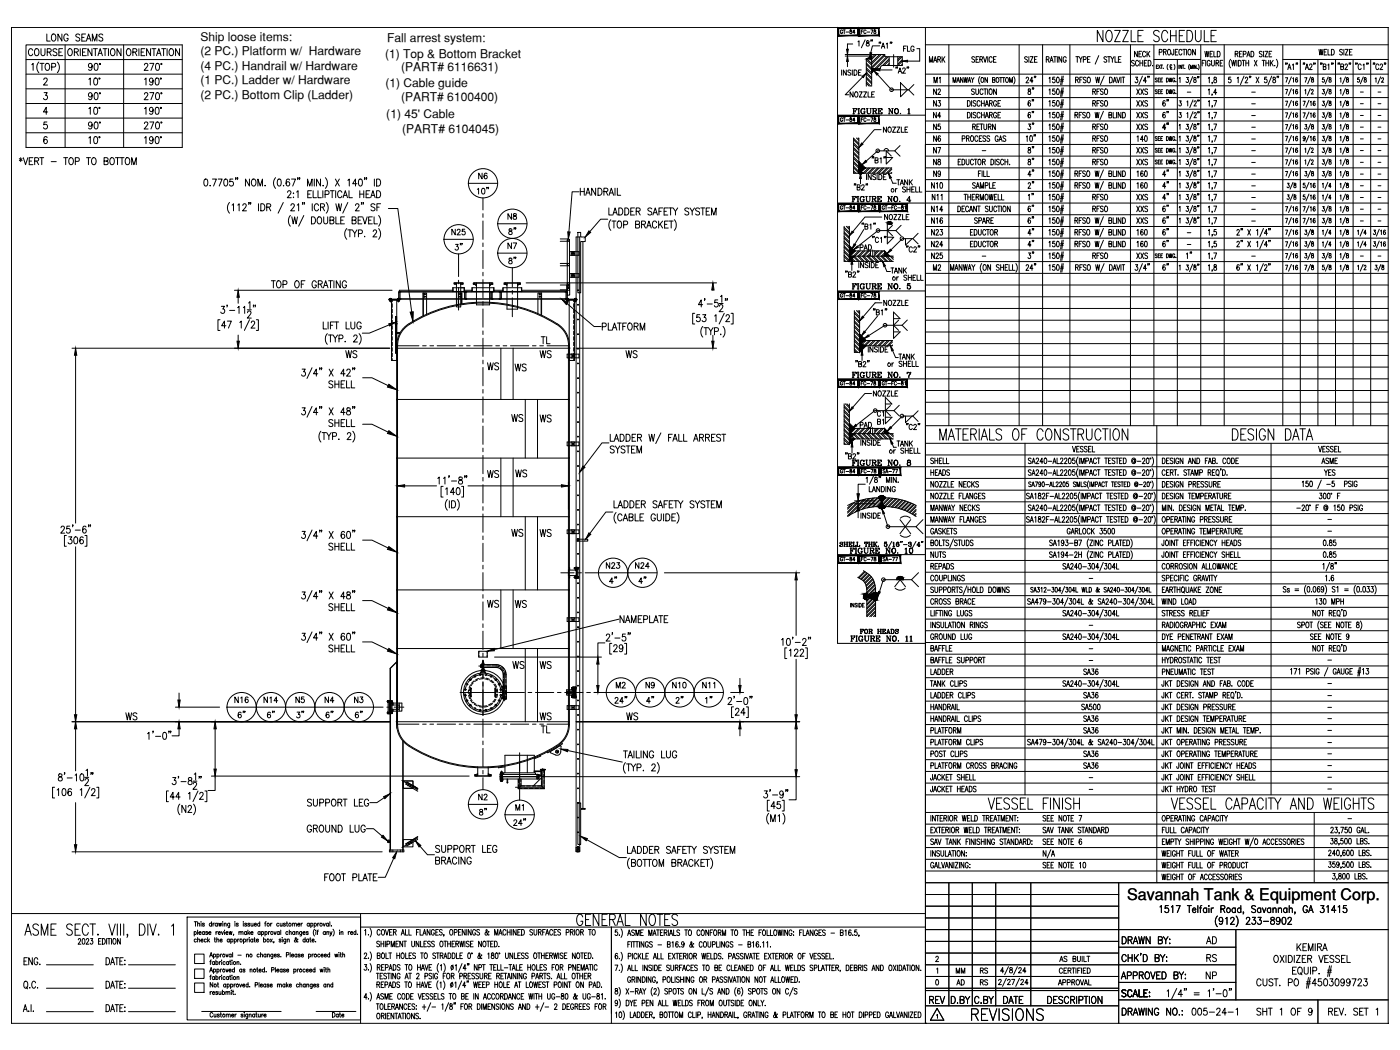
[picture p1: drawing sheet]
<svg xmlns="http://www.w3.org/2000/svg" width="610mm" height="457mm" viewBox="0 0 610 457" stroke-linecap="round" stroke-linejoin="round" font-family="sans-serif">
<defs><g id="words">
<g font-size="8.8">
<text x="476.6" y="19.4">NOZZLE SCHEDULE</text>
<text x="408.2" y="193">MATERIALS OF CONSTRUCTION</text>
<text x="535.5" y="193">DESIGN DATA</text>
<text x="429" y="353.5">VESSEL FINISH</text>
<text x="508.7" y="353.5">VESSEL CAPACITY AND WEIGHTS</text>
<text x="249.8" y="404.3">GENERAL NOTES</text>
<text x="421.9" y="445.6">REVISIONS</text>
</g>
<text font-size="7" x="490.8" y="392">Savannah Tank &amp; Equipment Corp.</text>
<g font-size="6.6">
<text x="19" y="19">LONG SEAMS</text>
<text x="7.1" y="73">*VERT - TOP TO BOTTOM</text>
<text x="251.5" y="86.4">HANDRAIL</text>
<text x="116.8" y="126.6">TOP OF GRATING</text>
<text x="261.1" y="145">PLATFORM</text>
<text x="234.6" y="151">TL</text>
<text x="149.2" y="157">WS</text>
<text x="233.9" y="157">WS</text>
<text x="271.3" y="157">WS</text>
<text x="211" y="162.3">WS</text>
<text x="221.5" y="184.9">WS</text>
<text x="211" y="209.2">WS</text>
<text x="233.9" y="234.9">WS</text>
<text x="269.5" y="255.4" transform="rotate(-90 269.5 255.4)">4&quot;</text>
<text x="282.2" y="255.4" transform="rotate(-90 282.2 255.4)">4&quot;</text>
<text x="211" y="265.6">WS</text>
<text x="268.8" y="272.3">NAMEPLATE</text>
<text x="221.9" y="292.5">WS</text>
<text x="233.9" y="292.5">WS</text>
<text x="53.6" y="314.7">WS</text>
<text x="102.3" y="314">6&quot;</text>
<text x="153.5" y="314">6&quot;</text>
<text x="233.9" y="314.7">WS</text>
<text x="271.6" y="314.7">WS</text>
<text x="234.6" y="320.3">TL</text>
<text x="207.4" y="356.3">8&quot;</text>
<text x="132.6" y="363.7">GROUND LUG</text>
<text x="140.1" y="384.9">FOOT PLATE</text>
<text x="563.4" y="415.2">KEMIRA</text>
<text x="487.2" y="427.6">APPROVED BY:</text>
<text x="523.9" y="427.6">NP</text>
<text x="487.2" y="435.3">SCALE:</text>
<text x="403.6" y="438.1">REV</text>
<text x="413.1" y="438.1">D.BY</text>
<text x="423" y="438.1">C.BY</text>
<text x="435.7" y="438.1">DATE</text>
</g>
<g font-size="6.2">
<text x="11.3" y="25.4">COURSE</text>
<text x="28.2" y="25.4">ORIENTATION</text>
<text x="53.6" y="25.4">ORIENTATION</text>
<text x="206.7" y="85.7">10&quot;</text>
<text x="220.1" y="103.4">8&quot;</text>
<text x="196.8" y="110.1">3&quot;</text>
<text x="220.1" y="116.1">8&quot;</text>
<text x="223" y="162.6">WS</text>
<text x="233.9" y="184.9">WS</text>
<text x="223.3" y="208.8">WS</text>
<text x="221.5" y="234.6">WS</text>
<text x="223" y="265.6">WS</text>
<text x="266.3" y="307.3">24&quot;</text>
<text x="280.5" y="307.3">4&quot;</text>
<text x="293.2" y="307.3">2&quot;</text>
<text x="305.9" y="307.3">1&quot;</text>
<text x="120.3" y="314" transform="rotate(-90 120.3 314)">6&quot;</text>
<text x="133" y="314" transform="rotate(-90 133 314)">3&quot;</text>
<text x="145.7" y="314" transform="rotate(-90 145.7 314)">6&quot;</text>
<text x="132.6" y="352.1">SUPPORT LEG</text>
<text x="222.2" y="360.5">24&quot;</text>
<text x="487.5" y="412">DRAWN BY:</text>
<text x="524.2" y="412">AD</text>
<text x="524.2" y="419.8">RS</text>
<text x="9.2" y="421.2">ENG.</text>
<text x="553.5" y="420.2">OXIDIZER VESSEL</text>
<text x="487.5" y="443.1">DRAWING NO.:</text>
<text x="517.9" y="443.1">005-24-1</text>
<text x="546.1" y="443.1">SHT 1 OF 9</text>
<text x="577.1" y="443.1">REV. SET 1</text>
</g>
<g font-size="5.7">
<text x="392.3" y="23.6">FLG</text>
<text x="403.6" y="28.2">MARK</text>
<text x="492.8" y="26.1">NECK</text>
<text x="523.5" y="26.1">WELD</text>
<text x="405.3" y="37.4">M1</text>
<text x="405.3" y="42.3">N2</text>
<text x="405.3" y="47.6">N3</text>
<text x="450.8" y="42.3" transform="rotate(-90 450.8 42.3)">8&quot;</text>
<text x="474.5" y="47.6">RFSO</text>
<text x="474.5" y="42.3">RFSO</text>
<text x="493.9" y="47.6">XXS</text>
<text x="493.9" y="42.3">XXS</text>
<text x="509.8" y="47.6" transform="rotate(-90 509.8 47.6)">6&quot;</text>
<text x="370.1" y="50.8">FIGURE NO. 1</text>
<text x="405.3" y="52.6">N4</text>
<text x="450.8" y="52.6" transform="rotate(-90 450.8 52.6)">6&quot;</text>
<text x="493.9" y="52.6">XXS</text>
<text x="509.8" y="52.6" transform="rotate(-90 509.8 52.6)">6&quot;</text>
<text x="383.5" y="58.9">NOZZLE</text>
<text x="405.3" y="57.9">N5</text>
<text x="450.8" y="57.9" transform="rotate(-90 450.8 57.9)">3&quot;</text>
<text x="474.5" y="57.9">RFSO</text>
<text x="493.9" y="57.9">XXS</text>
<text x="509.8" y="57.9" transform="rotate(-90 509.8 57.9)">4&quot;</text>
<text x="405.3" y="62.8">N6</text>
<text x="474.5" y="62.8">RFSO</text>
<text x="493.9" y="62.8">140</text>
<text x="405.3" y="67.7">N7</text>
<text x="450.8" y="67.7" transform="rotate(-90 450.8 67.7)">8&quot;</text>
<text x="474.5" y="67.7">RFSO</text>
<text x="493.9" y="67.7">XXS</text>
<text x="405.3" y="73">N8</text>
<text x="405.3" y="78">N9</text>
<text x="450.8" y="78" transform="rotate(-90 450.8 78)">4&quot;</text>
<text x="474.5" y="73">RFSO</text>
<text x="493.9" y="78">160</text>
<text x="493.9" y="73">XXS</text>
<text x="509.8" y="78" transform="rotate(-90 509.8 78)">4&quot;</text>
<text x="207.1" y="79">N6</text>
<text x="389.1" y="81.8">TANK</text>
<text x="404.3" y="83.3">N10</text>
<text x="493.9" y="83.3">160</text>
<text x="369.7" y="89.3">FIGURE NO. 4</text>
<text x="404.6" y="88.2">N11</text>
<text x="474.5" y="88.2">RFSO</text>
<text x="493.9" y="88.2">XXS</text>
<text x="509.8" y="88.2" transform="rotate(-90 509.8 88.2)">4&quot;</text>
<text x="404.3" y="93.5">N14</text>
<text x="474.5" y="93.5">RFSO</text>
<text x="493.9" y="93.5">XXS</text>
<text x="219.8" y="96.7">N8</text>
<text x="383.8" y="97">NOZZLE</text>
<text x="404.3" y="98.4">N16</text>
<text x="423" y="98.4">SPARE</text>
<text x="450.8" y="98.4" transform="rotate(-90 450.8 98.4)">6&quot;</text>
<text x="493.9" y="98.4">XXS</text>
<text x="509.8" y="98.4" transform="rotate(-90 509.8 98.4)">6&quot;</text>
<text x="195.4" y="103.4">N25</text>
<text x="404.3" y="103.7">N23</text>
<text x="493.9" y="103.7">160</text>
<text x="219.8" y="109.4">N7</text>
<text x="404.3" y="108.7">N24</text>
<text x="404.3" y="113.9">N25</text>
<text x="450.8" y="108.7" transform="rotate(-90 450.8 108.7)">4&quot;</text>
<text x="450.8" y="113.9" transform="rotate(-90 450.8 113.9)">3&quot;</text>
<text x="474.5" y="113.9">RFSO</text>
<text x="493.9" y="108.7">160</text>
<text x="493.9" y="113.9">XXS</text>
<text x="509.8" y="108.7" transform="rotate(-90 509.8 108.7)">6&quot;</text>
<text x="405.3" y="118.9">M2</text>
<text x="509.8" y="118.9" transform="rotate(-90 509.8 118.9)">6&quot;</text>
<text x="386.6" y="120.3">TANK</text>
<text x="383.5" y="134.4">NOZZLE</text>
<text x="390.2" y="157.7">TANK</text>
<text x="369.7" y="165.8">FIGURE NO. 7</text>
<text x="369.7" y="203.9">FIGURE NO. 8</text>
<text x="574.3" y="203.2">ASME</text>
<text x="403.9" y="208.1">HEADS</text>
<text x="575.4" y="208.1">YES</text>
<text x="403.9" y="244.1">NUTS</text>
<text x="262.8" y="248.7">N23</text>
<text x="275.5" y="248.7">N24</text>
<text x="369" y="280.5">FIGURE NO. 11</text>
<text x="470.6" y="294.9">SA36</text>
<text x="267.1" y="300.9">M2</text>
<text x="280.1" y="300.9">N9</text>
<text x="291.7" y="300.9">N10</text>
<text x="304.8" y="300.9">N11</text>
<text x="470.6" y="305.2">SA36</text>
<text x="100.9" y="307.3">N16</text>
<text x="113.6" y="307.3">N14</text>
<text x="127.7" y="307.3">N5</text>
<text x="140.4" y="307.3">N4</text>
<text x="153.1" y="307.3">N3</text>
<text x="470.6" y="315.4">SA36</text>
<text x="470.6" y="335.8">SA36</text>
<text x="470.6" y="330.6">SA36</text>
<text x="207.1" y="349.6">N2</text>
<text x="223.3" y="354.2">M1</text>
<text x="415.2" y="425.1">MM</text>
<text x="425.8" y="425.1">RS</text>
</g>
<g font-size="5.3">
<text x="369" y="43.4">NOZZLE</text>
<text x="450.8" y="88.2" transform="rotate(-90 450.8 88.2)">1&quot;</text>
<text x="373.2" y="110.1">PAD</text>
<text x="519.6" y="113.9" transform="rotate(-90 519.6 113.9)">1&quot;</text>
<text x="369.7" y="127">FIGURE NO. 5</text>
<text x="379.2" y="173.6">NOZZLE</text>
<text x="380.6" y="182.4">C1</text>
<text x="381" y="185.9">B1</text>
<text x="373.2" y="187.3">PAD</text>
<text x="389.5" y="195.4">TANK</text>
<text x="385.9" y="198.6">or SHELL</text>
<text x="369" y="242">FIGURE NO. 10</text>
<text x="470.6" y="320.3">SA36</text>
<text x="460" y="419.8">AS BUILT</text>
<text x="415.6" y="430">AD</text>
<text x="425.8" y="430">RS</text>
<text x="459.7" y="430">APPROVAL</text>
</g>
<g font-size="5.2">
<text x="87.2" y="17.7">Ship loose items:</text>
<text x="87.2" y="23.9">(2 PC.) Platform w/ Hardware</text>
<text x="168.6" y="18.5">Fall arrest system:</text>
<text x="167.7" y="25.2">(1) Top &amp; Bottom Bracket</text>
<text x="87.2" y="30.3">(4 PC.) Handrail w/ Hardware</text>
<text x="174.7" y="31.1">(PART# 6116631)</text>
<text x="87.2" y="36.7">(1 PC.) Ladder w/ Hardware</text>
<text x="167.8" y="37.9">(1) Cable guide</text>
<text x="87.2" y="43.2">(2 PC.) Bottom Clip (Ladder)</text>
<text x="174.7" y="44">(PART# 6100400)</text>
<text x="168.2" y="51.6">(1) 45' Cable</text>
<text x="175.1" y="57.8">(PART# 6104045)</text>
</g>
<text font-size="4.9" x="373.2" y="276.9">FOR HEADS</text>
<g font-size="4.4">
<text x="364.8" y="54">GT-84</text>
<text x="373.9" y="54">FC-78</text>
<text x="364.8" y="130.5">GT-84</text>
<text x="373.9" y="130.5">FC-78</text>
<text x="364.8" y="207.1">GT-84</text>
<text x="373.9" y="207.1">FC-78</text>
<text x="383.1" y="207.1">SA-77</text>
</g>
<g font-size="2.6">
<text x="515.8" y="41.3">-</text>
<text x="543.6" y="41.3">-</text>
<text x="591.3" y="41.3">-</text>
<text x="598.7" y="41.3">-</text>
<text x="543.6" y="46.6">-</text>
<text x="591.3" y="46.2">-</text>
<text x="598.7" y="46.2">-</text>
<text x="543.6" y="51.5">-</text>
<text x="591.3" y="51.5">-</text>
<text x="598.7" y="51.5">-</text>
<text x="543.6" y="56.8">-</text>
<text x="591.3" y="56.4">-</text>
<text x="598.7" y="56.4">-</text>
<text x="543.6" y="61.7">-</text>
<text x="591.3" y="61.7">-</text>
<text x="598.7" y="61.7">-</text>
<text x="426.5" y="66.7">-</text>
<text x="543.6" y="72">-</text>
<text x="543.6" y="66.7">-</text>
<text x="591.3" y="66.7">-</text>
<text x="591.3" y="72">-</text>
<text x="598.7" y="66.7">-</text>
<text x="598.7" y="72">-</text>
<text x="543.6" y="76.9">-</text>
<text x="591.3" y="76.9">-</text>
<text x="598.7" y="76.9">-</text>
<text x="543.6" y="82.2">-</text>
<text x="591.3" y="82.2">-</text>
<text x="598.7" y="82.2">-</text>
<text x="543.6" y="87.1">-</text>
<text x="591.3" y="87.1">-</text>
<text x="598.7" y="87.1">-</text>
<text x="543.6" y="92.4">-</text>
<text x="591.3" y="92.4">-</text>
<text x="598.7" y="92.4">-</text>
<text x="543.6" y="97.4">-</text>
<text x="591.3" y="97.4">-</text>
<text x="598.7" y="97.4">-</text>
<text x="515.8" y="107.6">-</text>
<text x="515.8" y="102.7">-</text>
<text x="426.5" y="112.9">-</text>
<text x="543.6" y="112.9">-</text>
<text x="591.3" y="112.9">-</text>
<text x="598.7" y="112.9">-</text>
<text x="576.8" y="227.5">-</text>
<text x="576.8" y="232.5">-</text>
<text x="473.1" y="252.9">-</text>
<text x="473.1" y="273.4">-</text>
<text x="473.1" y="283.6">-</text>
<text x="473.1" y="288.9">-</text>
<text x="576.8" y="288.6">-</text>
<text x="576.8" y="298.8">-</text>
<text x="576.8" y="304.1">-</text>
<text x="576.8" y="309.4">-</text>
<text x="576.8" y="314">-</text>
<text x="576.8" y="319.3">-</text>
<text x="576.8" y="324.6">-</text>
<text x="576.8" y="329.5">-</text>
<text x="576.8" y="334.4">-</text>
<text x="473.1" y="339.7">-</text>
<text x="576.8" y="339.7">-</text>
<text x="473.1" y="345">-</text>
<text x="576.8" y="344.7">-</text>
<text x="585.6" y="357.7">-</text>
</g>
</g></defs>
<!-- layer: 0 -->
<g fill="none" stroke="#000" stroke-width=".44">
<path d="M4.9 11.9h599.6v433.7h-599.6zM364.7 11.9v268.2h38.3M403 11.9v372.5v-321.5h201.5M403 19.5h201.5M413.2 19.5v165.9M443.8 19.5v165.9M454 19.5v165.9M465.9 19.5v165.9M492.2 19.5v165.9M502.4 19.5v165.9M522.8 19.5v165.9M533 19.5v165.9"/>
<path d="M558.6 19.5v165.9M604.5 11.9h-599.6v433.7M403 32.3h201.5M403 37.4h201.5M502.4 25.9h20.4M512.6 25.9v159.5M558.6 25.9h45.9M566.2 25.9v159.5M573.9 25.9v159.5M581.5 25.9v159.5M589.2 25.9v159.5M596.8 25.9v159.5"/>
<path d="M364.7 50.2h38.3M403 42.5h201.5M403 47.6h201.5M403 52.7h201.5M403 57.8h201.5M403 68h201.5M403 73.1h201.5M403 78.2h201.5M364.7 88.4h239.8M403 83.3h201.5M403 93.5h201.5M403 98.6h201.5"/>
<path d="M403 103.7h201.5M403 108.8h201.5M403 113.9h201.5M403 119h201.5M364.7 126.7h38.3M403 124.1h201.5M403 129.2h201.5M403 139.4h201.5M403 134.3h201.5M403 159.8h201.5M403 154.8h201.5M403 149.6h201.5"/>
<path d="M403 144.6h201.5M364.7 165h239.8M403 175.2h201.5M403 170h201.5M403 198.1h201.5M403 185.4h201.5M403 193h201.5M403 180.2h201.5M446.3 193v153.1M503.7 185.4v199M553.5 193v153.1M364.7 203.2h239.8"/>
<path d="M403 213.4h201.5M403 208.3h201.5M403 218.5h201.5M403 223.6h201.5M403 228.7h201.5M403 233.8h201.5M403 239h201.5M364.7 241.5h38.3M403 244h201.5M403 249.2h201.5M403 254.2h201.5M403 259.4h201.5"/>
<path d="M403 279.8h201.5M403 274.6h201.5M403 269.6h201.5M403 264.4h201.5M403 295.1h201.5M403 290h201.5M403 284.8h201.5M403 315.5h201.5M403 310.4h201.5M403 305.3h201.5M403 300.2h201.5M403 335.9h201.5"/>
<path d="M403 330.8h201.5M403 325.7h201.5M403 320.6h201.5M403 353.8h201.5M403 358.8h201.5M403 346.1h201.5M403 341h201.5M572.2 353.8v30.6M403 364h201.5M403 369h201.5M403 374.2h201.5M403 379.3h201.5"/>
<path d="M4.9 397.8h398.1M81.5 399.3h75.5v44.8h-75.5zM157 397.8v47.8M403 389.5h84.1M403 394.6h84.1M403 399.7h84.1M413.2 384.4v53.6M423.4 384.4v53.6M433.6 384.4v53.6M448.8 384.4v53.6M487.1 384.4v61.2M604.5 384.4h-201.5v61.2"/>
<path d="M84.6 405.9a.54 .54 0 0 1 .7 0 .54 .54 0 0 1 0 .8 .54 .54 0 0 1-.7-.1M84.6 401.3h1.1M84.6 405.6v2M84.7 415.4h4.1v4.2h-4.1zM85.1 401.3v2M85.5 409.2a.54 .54 0 0 0-.8 0 .54 .54 0 0 0 0 .7 .54 .54 0 0 0 .8 0M86 402.4l.9-.3v1.2M86 409.3l.9-.3v1.2M86 401.3v2M86 405v1.9M86 408.2v2M86.6 406.2l1-.2a.55 .55 0 0 0-.8-.1 .55 .55 0 0 0 0 .8 .55 .55 0 0 0 .8-.1"/>
<path d="M87.5 409.4h.9v-.3a.55 .55 0 0 0-.8 .1 .55 .55 0 0 0 .1 .7 .55 .55 0 0 0 .7 0M87.5 401.4h.1M87.6 402.1v1.2M89 402.3l-.3-.3-.6 .3 .8 .4v.5l-.8-.2M89 405.9a.54 .54 0 0 0-.8 0 .54 .54 0 0 0 0 .8 .54 .54 0 0 0 .8-.1M89 405.6v1.3M89.9 409.2a.54 .54 0 0 0-.8 0 .54 .54 0 0 0 0 .7 .54 .54 0 0 0 .8 0M90.4 405.9l-.8-.2v.4l.8 .5-.3 .3-.5-.3M90.4 408.2v2M90.7 409.4l.6 .8M90.9 406.2l.9-.2a.55 .55 0 0 0-.8-.1 .55 .55 0 0 0 0 .8 .55 .55 0 0 0 .8-.1M91.2 408.9l-.8 .9"/>
<path d="M91.3 416.7l.6-1.9 .7 1.9M91.4 418.7h.5M91.5 416.1h.8M92 418l-.4 .4v1.6M92.1 402.3a.56 .56 0 0 0-.8-.1 .56 .56 0 0 0 0 .8 .56 .56 0 0 0 .8 0M92.1 401.3v2M92.7 402v1.3M92.9 415.7a.56 .56 0 0 1 .9 0 .56 .56 0 0 1 0 .8 .56 .56 0 0 1-.9 0M92.9 415.4v2M93.3 408.9h.5M93.4 402l-.7 .5M93.4 419a.56 .56 0 0 0-.8-.1 .56 .56 0 0 0 0 .8 .56 .56 0 0 0 .8 0"/>
<path d="M93.4 418.7v1.3M93.5 408.2v1.6l.4 .4M94 419l.1-.2a.57 .57 0 0 1 .8 .6 .57 .57 0 0 1-.9 .3M94 418v2M94.1 405.6v1.3M94.4 409.3l.4-.4 .4 .1 .1 1.2M94.4 408.2v2M94.5 415.7l.1-.2a.56 .56 0 0 1 .8 .7 .56 .56 0 0 1-.9 .3M94.5 415.4v2M94.6 402.3a.56 .56 0 0 0-.8-.1 .56 .56 0 0 0 0 .8 .56 .56 0 0 0 .8 0M94.6 402v1.3M94.7 405.6l-.6 .6"/>
<path d="M95 406.2h1l-.1-.4a.55 .55 0 0 0-.8 .1 .55 .55 0 0 0 .1 .8 .55 .55 0 0 0 .8-.1M95.2 402l.3 1.3 .3-1.3 .3 1.3 .4-1.3M95.5 418.7v1.3M95.8 409.4l1-.1a.53 .53 0 0 0-.8-.1 .53 .53 0 0 0 0 .8 .53 .53 0 0 0 .8-.1M96 415.4v1.3M96.1 418.7l-.6 .6M96.4 405.6l.4 1.3 .5-1.3M96.5 418.1h.1M96.5 418.8v1.2M96.6 415.4l-.6 .6M96.9 401.4h.1M97 402.1v1.2"/>
<path d="M97.6 402.4l.8-.3 .1 1.2M97.6 402v1.3M97.7 405.1h.1M97.8 405.7v1.2M98 419a.55 .55 0 0 0-.7 0 .55 .55 0 0 0 0 .7 .55 .55 0 0 0 .7 0M98.4 406.2l.9-.2a.53 .53 0 0 0-.8-.1 .53 .53 0 0 0 0 .8 .53 .53 0 0 0 .8-.1M98.4 415.4l.4 1.3 .5-1.3M99.5 419a.56 .56 0 0 0-.8-.1 .56 .56 0 0 0 0 .8 .56 .56 0 0 0 .8 0M99.5 418.7v1.3M99.8 405.6l.3 1.3 .3-1.3 .3 1.3 .3-1.3M99.9 409.2a.54 .54 0 0 0-.8 0 .54 .54 0 0 0 0 .7 .54 .54 0 0 0 .8 0M99.9 408.9v1.3"/>
<path d="M99.9 418.7h.6M100 402l-.1 1.8h-.6M100 402.3a.56 .56 0 0 0-.8-.1 .56 .56 0 0 0 0 .8 .56 .56 0 0 0 .8 0M100.2 418v1.6l.4 .4M100.5 409.2a.56 .56 0 0 1 .8-.1 .56 .56 0 0 1 0 .8 .56 .56 0 0 1-.8 0M100.5 408.9v2M100.7 415.7a.56 .56 0 0 0-.9 0 .56 .56 0 0 0 0 .8 .56 .56 0 0 0 .9 0M100.7 415.4v1.3M101 418.1h.1M101 418.8v1.2M101.3 414.8v1.9M101.8 406.9l-.2 .4"/>
<path d="M102 409.2a.54 .54 0 0 1 .8 0 .54 .54 0 0 1 0 .7 .54 .54 0 0 1-.8 0M102 408.9v2M102.2 401.4h.1M102.3 402.1v1.2M103.2 419l.8-.2v1.2M103.2 418.7v1.3M103.5 408.9v1.3M103.6 415.9h1.4M103.7 402.3l-.8-.2v.3l.8 .6-.3 .3-.5-.3M104 406l.8-.3 .1 1.2M104 405.6v1.3M104.1 408.9l-.6 .5"/>
<path d="M104.8 419.8h.1M104.9 406l.4-.4 .4 .1 .1 1.2M105.9 401.4h.1M105.9 402.1v1.2M106 409.2a.56 .56 0 0 1 .8-.1 .56 .56 0 0 1 0 .8 .56 .56 0 0 1-.8 0M106 408.9v2M107.3 405.9a.54 .54 0 0 0-.8 0 .54 .54 0 0 0 0 .8 .54 .54 0 0 0 .8-.1M107.3 415.8l.8-.3 .1 1.2M107.3 405.6v1.3M107.3 415.4v1.3M107.4 402.3l-.8-.2v.3l.8 .6-.3 .3-.6-.3M107.6 408.9v1.3"/>
<path d="M107.9 405v1.9M108.2 408.9l-.6 .5M108.3 406.2l.5 .7M108.5 408.3h.1M108.6 409v1.2M108.7 402.3l-.8-.2v.3l.8 .6-.3 .3-.5-.3M108.7 405.6l-.8 1M109.2 406.2l1-.2a.55 .55 0 0 0-.8-.1 .55 .55 0 0 0 0 .8 .55 .55 0 0 0 .8-.1M109.3 402l.1 1.2 .8-.3M110.1 409.2a.56 .56 0 0 0-.8-.1 .56 .56 0 0 0 0 .8 .56 .56 0 0 0 .8 0M110.1 408.9v1.3M110.2 402v1.3"/>
<path d="M110.6 408.9h.5M110.7 402.5h1a.48 .48 0 0 0-.5-.5 .48 .48 0 0 0-.5 .5l.2 .7 .8-.2M110.8 408.2v1.6l.4 .4M111.6 409.4l1-.1a.55 .55 0 0 0-.9-.1 .55 .55 0 0 0 0 .8 .55 .55 0 0 0 .9-.1M112.8 415.7l-.1-.2a.57 .57 0 0 0-.8 .6 .57 .57 0 0 0 .9 .4M113.1 402.3a.54 .54 0 0 0-.8 0 .54 .54 0 0 0 0 .7 .54 .54 0 0 0 .8 0M113.1 401.3v2M113.3 405.9a.56 .56 0 0 0-.8 0 .56 .56 0 0 0 0 .8 .56 .56 0 0 0 .8-.1M113.3 405.6v1.3M113.4 415.8l.8-.3 .1 1.2M113.4 414.8v1.9M113.9 405.9a.54 .54 0 0 1 .8 0 .54 .54 0 0 1 0 .8 .54 .54 0 0 1-.8-.1"/>
<path d="M113.9 405.6v2M114.8 409.2a.56 .56 0 0 1 .8-.1 .56 .56 0 0 1 0 .8 .56 .56 0 0 1-.8 0M114.8 408.2v2M115.3 402h.5M115.4 405.9a.56 .56 0 0 1 .8 0 .56 .56 0 0 1 0 .8 .56 .56 0 0 1-.8-.1M115.4 405.6v2M115.8 415.7a.56 .56 0 0 0-.8 0 .56 .56 0 0 0 0 .8 .56 .56 0 0 0 .8 0M115.8 415.4v1.3M115.9 401.3l-.4 .4v1.6M116.4 415.8l.8-.3 .1 1.2M116.4 415.4v1.3M116.9 405.6v1.3"/>
<path d="M117.5 405.6l-.6 .6M117.7 408.9l.9 1.3M117.8 402v1.3M118.5 402l-.7 .5M118.6 408.9l-.9 1.3M118.8 415.4l-.1 1.8-.6 .1M118.8 415.7a.56 .56 0 0 0-.8 0 .56 .56 0 0 0 0 .8 .56 .56 0 0 0 .8 0M119.3 405.6l.4 1.3 .6-1.3M119.3 410.1l-.2 .5M119.4 416h.9v-.4a.57 .57 0 0 0-.8 .1 .57 .57 0 0 0 .1 .8 .57 .57 0 0 0 .7 0M121.4 402.3a.56 .56 0 0 0-.8-.1 .56 .56 0 0 0 0 .8 .56 .56 0 0 0 .8 0M121.6 405.9a.56 .56 0 0 0-.8 0 .56 .56 0 0 0 0 .8 .56 .56 0 0 0 .8-.1"/>
<path d="M121.6 405.6v1.3M121.7 415.7l-.3-.3-.6 .3 .8 .5v.4l-.8-.1M122 402l.1 1.2 .7-.3M122.2 405v1.9M122.3 416.5h.1M122.4 409.2l-.3-.3-.6 .3 .8 .4v.5l-.8-.2M122.8 402v1.3M122.8 408.3h.1M122.9 409v1.2M124.3 402.3l-.8-.2v.3l.8 .6-.3 .3-.6-.3M124.4 408.9v1.8h-.7M124.4 409.2a.56 .56 0 0 0-.8-.1 .56 .56 0 0 0 0 .8 .56 .56 0 0 0 .8 0"/>
<path d="M124.7 415.8l.9-.1 .1-.8-1-.1v1.9M124.7 402h.6M124.9 401.3v1.6l.4 .4M125.1 409.3l.4-.4 .4 .1 .1 1.2M125.1 408.9v1.3M125.4 405.9a.54 .54 0 0 0-.8 0 .54 .54 0 0 0 0 .8 .54 .54 0 0 0 .8-.1M126 406l.7-.3 .1 1.2M126 405v1.9M126.4 414.8v1.9M126.9 416h1l-.1-.4a.57 .57 0 0 0-.8 .1 .57 .57 0 0 0 .1 .8 .57 .57 0 0 0 .8 0M127.3 402.4l.8-.3 .1 1.2M127.3 402v1.3"/>
<path d="M128.2 402.4l.4-.4 .4 .1 .1 1.2M128.3 405.9a.56 .56 0 0 0-.8 0 .56 .56 0 0 0 0 .8 .56 .56 0 0 0 .8-.1M128.3 405.6v1.3M129 406l.7-.3 .1 1.2M129 405.6v1.3M129.3 415.7l-.2-.2a.57 .57 0 0 0-.8 .6 .57 .57 0 0 0 1 .4M129.3 415.4v1.3M129.6 402.5h.9a.48 .48 0 0 0-.4-.5 .48 .48 0 0 0-.5 .5l.2 .7 .7-.2M129.7 409.1l-.1-.2a1.05 1.05 0 0 1-1.3 1.1v-.6l.8-.7-.3-.5-.2 .8 .8 1.1 .3-.1M130.7 415.7l-.8-.2v.4l.8 .6-.3 .2-.6-.2M131.1 402v1.3M131.2 416h1l-.1-.4a.57 .57 0 0 0-.8 .1 .57 .57 0 0 0 .1 .8 .57 .57 0 0 0 .8 0"/>
<path d="M131.3 405.6v1.8l-.7 .1M131.3 405.9a.56 .56 0 0 0-.8 0 .56 .56 0 0 0 0 .8 .56 .56 0 0 0 .8-.1M131.7 402l-.6 .5M131.9 406.2l1-.2a.55 .55 0 0 0-.8-.1 .55 .55 0 0 0 0 .8 .55 .55 0 0 0 .8-.1M132.9 409.2a.56 .56 0 0 0-.8-.1 .56 .56 0 0 0 0 .8 .56 .56 0 0 0 .8 0M132.9 408.2v2M134.2 405.9l-.3-.3-.6 .3 .8 .5v.5l-.8-.3M134.4 409.2a.54 .54 0 0 0-.8 0 .54 .54 0 0 0 0 .7 .54 .54 0 0 0 .8 0M134.4 415.7a.56 .56 0 0 1 .8 0 .56 .56 0 0 1 0 .8 .56 .56 0 0 1-.8 0M134.4 408.9v1.3M134.4 415.4v2M134.7 402.3a.56 .56 0 0 0-.8-.1 .56 .56 0 0 0 0 .8 .56 .56 0 0 0 .8 0"/>
<path d="M134.7 402v1.3M134.8 408.9h.6M135.1 408.2v1.6l.4 .4M135.3 402.3a.54 .54 0 0 1 .8 0 .54 .54 0 0 1 0 .7 .54 .54 0 0 1-.8 0M135.3 402v1.9M135.9 409.4h.9a.48 .48 0 0 0-.5-.5 .48 .48 0 0 0-.4 .5l.2 .7 .7-.2M135.9 415.4v1.3M136.5 415.4l-.6 .6M136.8 402.3a.56 .56 0 0 1 .8-.1 .56 .56 0 0 1 0 .8 .56 .56 0 0 1-.8 0M136.8 402v1.9M137 404.6a2.25 2.25 0 0 0 0 3M137.4 410h.1"/>
<path d="M137.4 405.1h.1M137.5 405.7v1.2M138 405.6h.5M138.3 402v1.3M138.6 405l-.4 .3v1.6M139 402l-.7 .5M139.3 415.7l-.2-.2a.57 .57 0 0 0-.8 .6 .57 .57 0 0 0 1 .4M139.8 416h.9l-.1-.4a.55 .55 0 0 0-.7 .1 .55 .55 0 0 0 .1 .8 .55 .55 0 0 0 .7 0M140.7 402l.5 1.3 .5-1.3M141.2 416h.9v-.4a.57 .57 0 0 0-.8 .1 .57 .57 0 0 0 .1 .8 .57 .57 0 0 0 .7 0M141.7 405.9a.56 .56 0 0 0-.8 0 .56 .56 0 0 0 0 .8 .56 .56 0 0 0 .8-.1M141.7 405.6v1.3"/>
<path d="M142.3 406l.8-.3 .1 1.2M142.3 405.6v1.3M143 402.3a.54 .54 0 0 0-.8 0 .54 .54 0 0 0 0 .7 .54 .54 0 0 0 .8 0M143 402v1.3M143.5 415.7l-.1-.2a.57 .57 0 0 0-.8 .6 .57 .57 0 0 0 .9 .4M143.5 414.8v1.9M143.6 405.6l.5 1.3 .5-1.3M143.6 401.3v2M144.1 406.9l-.6 .7M144.3 403.1h.1M145 404.6a2.25 2.25 0 0 1 0 3M145.8 415.4l.3 1.3 .3-1.3 .3 1.3 .4-1.3"/>
<path d="M147.5 414.9h.1M147.6 415.5v1.2M147.8 405.1h.1M147.9 405.7v1.2M148.1 415.4h.5M148.3 414.8v1.6l.4 .3M148.5 406l.8-.3v1.2M148.5 405.6v1.3M149.2 415.8l.8-.3 .1 1.2M149.2 414.8v1.9M151.7 405.6v1.3M152.3 405.6l-.6 .6"/>
<path d="M152.6 406.2l1-.2a.55 .55 0 0 0-.8-.1 .55 .55 0 0 0 0 .8 .55 .55 0 0 0 .8-.1M155 405.9a.54 .54 0 0 0-.8 0 .54 .54 0 0 0 0 .8 .54 .54 0 0 0 .8-.1M155 405v1.9M155.7 406.8h.1M157 403.7h246M266.2 403.7v41.9M403 409.9h84.1M403 415h84.1M403 404.8h201.5M487.1 412.4h51M538.1 404.8v30.6M84.7 428h4.1v4.1h-4.1z"/>
<path d="M84.7 421.9h4.1v4.1h-4.1zM91.3 423.3l.6-2 .7 2M91.4 425.2h.5M91.5 422.6h.8M91.5 431.7v1.4M92 424.6l-.4 .3v1.6M92.1 431.7l-.6 .6M92.5 432.3h.9v-.3a.55 .55 0 0 0-.8 0 .55 .55 0 0 0 .1 .8 .55 .55 0 0 0 .7 0M92.7 427.8v2l-1.2-2v2M92.9 422.2a.56 .56 0 0 1 .9 0 .56 .56 0 0 1 0 .8 .56 .56 0 0 1-.9 0M92.9 422v1.9M93.4 425.5a.56 .56 0 0 0-.8 0 .56 .56 0 0 0 0 .8 .56 .56 0 0 0 .8-.1"/>
<path d="M93.4 425.2v1.3M94 425.5a.54 .54 0 0 1 .8 0 .54 .54 0 0 1 0 .8 .54 .54 0 0 1-.8-.1M94 424.6v1.9M94.5 422.2l.1-.2a.56 .56 0 0 1 .8 .7 .56 .56 0 0 1-.9 .3M94.5 422v1.9M94.6 428.5h.6M94.8 432l-.8-.2v.4l.8 .6-.3 .3-.6-.3M94.9 427.8v1.6l.4 .4M95.3 431.7l.1 1.3 .4 .1 .4-.4M95.5 425.2v1.3M96 422v1.3M96.1 425.2l-.6 .6"/>
<path d="M96.2 431.7v1.4M96.5 424.7h.1M96.5 425.3v1.2M96.6 422l-.6 .5M96.8 432a.54 .54 0 0 1 .8 0 .54 .54 0 0 1 0 .8 .54 .54 0 0 1-.8 0M96.8 431.1v2M98 425.5a.54 .54 0 0 0-.7 0 .54 .54 0 0 0 0 .8 .54 .54 0 0 0 .7-.1M98.3 428.8a.56 .56 0 0 0-.8-.1 .56 .56 0 0 0 0 .8 .56 .56 0 0 0 .8 0M98.3 428.5v1.3M98.4 422l.4 1.3 .5-1.3M98.4 432.1l.7-.3 .1 1.3M98.4 431.7v1.4"/>
<path d="M98.9 428.8a.54 .54 0 0 1 .8 0 .54 .54 0 0 1 0 .7 .54 .54 0 0 1-.8 0M98.9 428.5v1.9M99.2 432.1l.8-.3 .1 1.3M99.5 425.5a.56 .56 0 0 0-.8 0 .56 .56 0 0 0 0 .8 .56 .56 0 0 0 .8-.1M99.5 425.2v1.3M99.7 422.5h1l-.1-.4a.57 .57 0 0 0-.8 .1 .57 .57 0 0 0 .1 .8 .57 .57 0 0 0 .8 0M99.9 425.2h.6M100.2 424.6v1.6l.4 .3M100.4 428.8a.56 .56 0 0 1 .8-.1 .56 .56 0 0 1 0 .8 .56 .56 0 0 1-.8 0M100.4 428.5v1.9M100.7 431.2h.1M100.7 431.8v1.3"/>
<path d="M101 424.7h.1M101 425.3v1.2M101.2 431.7h.6M101.5 431.1v1.6l.3 .4M101.9 428.5v1.3M102.1 422.2a.56 .56 0 0 0-.8 0 .56 .56 0 0 0 0 .8 .56 .56 0 0 0 .8 0M102.1 421.3v2M102.4 432.9h.1M102.6 428.5l-.7 .5M103.2 425.6l.4-.4 .4 .1v1.2M103.2 425.2v1.3M104.3 428.5l.5 1.3 .5-1.3"/>
<path d="M105.3 422.2a.56 .56 0 0 0-.8 0 .56 .56 0 0 0 0 .8 .56 .56 0 0 0 .8 0M105.3 422v1.3M105.6 429h1l-.1-.3a.55 .55 0 0 0-.7 .1 .55 .55 0 0 0 0 .7 .55 .55 0 0 0 .8 0M106.7 422.2l-.8-.2v.4l.8 .6-.3 .3-.6-.3M108 428.8a.54 .54 0 0 0-.8 0 .54 .54 0 0 0 0 .7 .54 .54 0 0 0 .8 0M108 427.8v2M108.7 429.6h.1M108.9 422.3l.8-.3 .1 1.3M108.9 422v1.3M111.1 428.9l1-.1 .1-.8-1.1-.2v2M111.7 422h.6M112 421.3v1.6l.4 .4"/>
<path d="M112.8 422.5h.9v-.4a.55 .55 0 0 0-.8 .2 .55 .55 0 0 0 .1 .7 .55 .55 0 0 0 .7 0M112.8 427.8v2M113.4 429h.9a.48 .48 0 0 0-.5-.5 .48 .48 0 0 0-.4 .5l.2 .7 .7-.2M115.2 422.2a.56 .56 0 0 0-.8 0 .56 .56 0 0 0 0 .8 .56 .56 0 0 0 .8 0M115.2 421.3v2M115.7 428.8a.56 .56 0 0 0-.8-.1 .56 .56 0 0 0 0 .8 .56 .56 0 0 0 .8 0M115.7 428.5v1.3M115.9 423.1h.1M117.2 428.8l-.8-.2v.3l.8 .6-.4 .3-.5-.3M117.6 429h1a.48 .48 0 0 0-.5-.5 .48 .48 0 0 0-.5 .5l.2 .7 .8-.2M118.3 422.3l.9-.1 .1-.7-1-.2v2M119.9 421.3v2"/>
<path d="M120.5 422.5h.9v-.4a.57 .57 0 0 0-.8 .1 .57 .57 0 0 0 .1 .8 .57 .57 0 0 0 .7 0M120.8 428.9l.4-.4 .4 .1 .1 1.2M120.8 428.5v1.3M121.7 428.9l.8-.3v1.2M122.8 422.2l-.1-.2a.57 .57 0 0 0-.8 .6 .57 .57 0 0 0 .9 .4M122.8 422v1.3M124.1 428.8a.56 .56 0 0 0-.8-.1 .56 .56 0 0 0 0 .8 .56 .56 0 0 0 .8 0M124.1 428.5v1.3M124.3 422.2l-.8-.2v.4l.8 .6-.3 .3-.6-.3M124.7 427.8v2M124.7 422.5h1l-.1-.4a.57 .57 0 0 0-.7 .1 .57 .57 0 0 0 0 .8 .57 .57 0 0 0 .8 0M125 429l.5 .8"/>
<path d="M125.5 428.5l-.8 .9M126 429l.9-.1a.53 .53 0 0 0-.8-.1 .53 .53 0 0 0 0 .8 .53 .53 0 0 0 .8-.1M127.9 422.2a.56 .56 0 0 1 .8 0 .56 .56 0 0 1 0 .8 .56 .56 0 0 1-.8 0M127.9 422v1.9M129.4 422v1.3M130 428.8a.54 .54 0 0 0-.8 0 .54 .54 0 0 0 0 .7 .54 .54 0 0 0 .8 0M130.1 422l-.7 .5M130.5 428.9l.8-.3 .1 1.2M130.5 427.8v2M132.9 422.2a.56 .56 0 0 0-.8 0 .56 .56 0 0 0 0 .8 .56 .56 0 0 0 .8 0M132.9 428.8a.54 .54 0 0 0-.8 0 .54 .54 0 0 0 0 .7 .54 .54 0 0 0 .8 0M132.9 428.5v1.3"/>
<path d="M133.3 422.5h1l-.2-.5a.57 .57 0 0 0-.8 .6 .57 .57 0 0 0 1 .4M133.5 428.9l.9-.3v1.2M133.5 428.5v1.3M134.8 422.5h.9l-.1-.4a.55 .55 0 0 0-.7 .2 .55 .55 0 0 0 .1 .7 .55 .55 0 0 0 .7 0M136 428.5l-.1 1.8h-.7M136 428.8a.56 .56 0 0 0-.8-.1 .56 .56 0 0 0 0 .8 .56 .56 0 0 0 .8 0M136.5 429h.9a.48 .48 0 0 0-.4-.5 .48 .48 0 0 0-.5 .5l.2 .7 .7-.2M137.1 422.2a.56 .56 0 0 0-.8 0 .56 .56 0 0 0 0 .8 .56 .56 0 0 0 .8 0M137.1 421.3v2M138.8 428.8l-.8-.2v.3l.8 .6-.3 .3-.6-.3M139.3 422l.4 1.3 .3-1.3 .3 1.3 .3-1.3M141.1 421.4h.1"/>
<path d="M141.2 422v1.3M141.7 422h.5M141.9 421.3v1.6l.4 .4M141.9 428.8a.54 .54 0 0 0-.8 0 .54 .54 0 0 0 0 .7 .54 .54 0 0 0 .8 0M141.9 428.5v1.3M142.5 428.9l.8-.3 .1 1.2M142.5 428.5v1.3M142.8 422.3l.7-.3 .1 1.3M142.8 421.3v2M144.9 428.8a.54 .54 0 0 0-.8 0 .54 .54 0 0 0 0 .7 .54 .54 0 0 0 .8 0M144.9 427.8v2M403 425.2h84.1"/>
<path d="M403 420.1h135.1M403 431.3h84.1M403 430.3h84.1M403 438h84.1M487.1 435.4h117.4M487.1 427.8h51M573.9 435.4v10.2M87.8 440.4h34.6M92.7 441.4a.61 .61 0 0 0-.8-.5 .61 .61 0 0 0-.4 .7v.5a.61 .61 0 0 0 .4 .8 .61 .61 0 0 0 .8-.5M93.2 441.6l.1 1.2 .4 .1 .4-.4M94.1 441.6v1.3M95.5 441.8l-.8-.2v.4l.8 .6-.3 .3-.6-.3"/>
<path d="M95.9 441.6h.6M96.1 440.9v1.6l.4 .4M98.5 441.9l.8-.3 .1 1.3M98.5 441.6v1.3M99.4 441.9l.8-.3 .1 1.3M100.8 442.1h1l-.2-.5a.56 .56 0 0 0-.8 .7 .56 .56 0 0 0 1 .3M102.3 441.6v1.3M102.9 441.6l-.6 .5M105.8 441.8l-.8-.2v.4l.8 .6-.3 .3-.6-.3M106.3 441h.1M106.4 441.6v1.3M107.9 441.6l-.1 1.7-.6 .1"/>
<path d="M107.9 441.8l-.2-.2a.57 .57 0 0 0-.8 .6 .57 .57 0 0 0 1 .4M108.5 441.9l.8-.3 .1 1.3M108.5 441.6v1.3M110.9 441.8a.56 .56 0 0 0-.8 0 .56 .56 0 0 0 0 .8 .56 .56 0 0 0 .8 0M110.9 441.6v1.3M111.4 441.6h.5M111.6 440.9v1.6l.4 .4M112.5 441.6l.1 1.2 .3 .1 .5-.4M113.4 441.6v1.3M114 441.6v1.3M114.6 441.6l-.6 .5M114.9 442.1h1l-.1-.4a.57 .57 0 0 0-.8 .1 .57 .57 0 0 0 .1 .8 .57 .57 0 0 0 .8 0"/>
<path d="M137.7 440.4h17.3M144.8 440.9a1 1 0 0 1 1.1 1 1 1 0 0 1-1.1 1zM147.3 441.8a.56 .56 0 0 0-.8 0 .56 .56 0 0 0 0 .8 .56 .56 0 0 0 .8 0M147.3 441.6v1.3M147.8 441.6h.5M148 440.9v1.6l.4 .4M148.8 442.1h1l-.1-.4a.57 .57 0 0 0-.8 .1 .57 .57 0 0 0 .1 .8 .57 .57 0 0 0 .8 0"/>
<circle cx="97.4" cy="416" r=".6"/>
<circle cx="102.1" cy="419.3" r=".61"/>
<circle cx="105" cy="409.5" r=".6"/>
<circle cx="109.2" cy="416" r=".6"/>
<circle cx="116.7" cy="409.5" r=".61"/>
<circle cx="116.8" cy="402.6" r=".6"/>
<circle cx="118.4" cy="406.2" r=".61"/>
<circle cx="126.2" cy="402.6" r=".6"/>
<circle cx="137.3" cy="416" r=".61"/>
<circle cx="139.8" cy="402.6" r=".61"/>
<circle cx="93.7" cy="429.1" r=".6"/>
<circle cx="97.4" cy="422.6" r=".6"/>
<circle cx="102.1" cy="425.8" r=".61"/>
<circle cx="103.4" cy="429.1" r=".61"/>
<circle cx="110.8" cy="422.6" r=".61"/>
<circle cx="130.9" cy="422.6" r=".61"/>
<circle cx="97.4" cy="442.2" r=".6"/>
</g>
<!-- layer: TEXT -->
<g fill="none" stroke="#000" stroke-width=".44">
<path d="M366.9 13.4a.5 .5 0 0 0-.6-.4 .5 .5 0 0 0-.4 .7v.3a.5 .5 0 0 0 .5 .6 .5 .5 0 0 0 .5-.6h-.3M367.1 13h1M367.6 13v1.6M368.4 14h1.2M370.1 13.1v.5a.57 .57 0 0 1 .8 .3 .57 .57 0 0 1-.3 .7 .51 .51 0 0 1-.6-.5 .51 .51 0 0 1 .7-.4l.1-.6zM371.3 19.2h-2.3v2.2M372.3 14.1h-1l.7-1.1v1.6M373.6 18.2l.4-.4v2.3M375 13.8h.5M375.9 13h-.9v1.6M376.7 17.3l-1.6 3.5M377.1 13.4a.5 .5 0 0 0-.6-.4 .5 .5 0 0 0-.4 .7v.3a.5 .5 0 0 0 .4 .6 .5 .5 0 0 0 .6-.3"/>
<path d="M377.4 17.9v.6a.83 .83 0 0 1 1 .5 .83 .83 0 0 1-.4 1.1 .73 .73 0 0 1-.9-.8 .73 .73 0 0 1 1-.6l.2-.8zM377.6 14h1.1M379.2 13h.9l-.6 1.6M379.3 17.4l-.1 .6M379.9 17.4l-.2 .6M380.6 13.1v.5a.65 .65 0 0 1 .7 .2 .65 .65 0 0 1 0 .7 .49 .49 0 0 1-.8-.1 .49 .49 0 0 1 .4-.7l.4-.1v-.5zM382.9 18.4l-.1 .6M383.1 20h-3.2l-.8 3.1M383.5 18.4l-.2 .6M385.9 19.2l.5-.5v2.3M387.8 18.4l-.2 .6M388.4 18.4l-.3 .6"/>
<path d="M366.5 30.5v2.3M368 23.7h10.6M368 24.4h10.6M368.5 30.5v2.3l-1.3-2.3v2.3M369 26.7v2.3M370.5 30.8l-.5-.3-.8 .3 .1 .6 1.2 .7-.5 .7-.8-.3M371.1 30.5v2.3M371.9 30.5a1.15 1.15 0 0 1 1.3 1.1 1.15 1.15 0 0 1-1.3 1.2zM373.8 31.6h.8M375 30.5h-1.2v2.3h1.2M375.6 33.5l-7.6 7.8h1.6M377.2 32.2l2.3 2.3"/>
<path d="M377.2 34.2l2.3 2.3M377.2 36.3l1.3 1.2M377.2 30.2l2.3 2.3M377.2 28.1l2.3 2.3M377.2 26.1l2.3 2.3M377.2 31.5l2.3 2.3M377.2 33.6l2.3 2.2M377.2 35.6l2 1.9M377.2 29.5l2.3 2.3M377.2 27.5l2.3 2.2M377.5 25.6l2 2.1M378.8 25.6l.7 .8"/>
<path d="M379.5 25.6v11.9M379.5 23.7h5.8v1h5.7M379.5 23.7v1.9h-2.3v11.9M379.6 23.7l-.1 .1M381 23.7l-1.5 1.5M381.7 23.7l-2.2 2.2M382.1 32.5l6.1 6.6h7.4M382.9 30.5h5.5M383 23.7l-3.5 3.5M383.7 23.7l-4.2 4.2M383.8 21l.7-2.3 .8 2.3M384.1 20.3h.9"/>
<path d="M384.3 28.5l-.6 .3-.3 .6M385 23.7l-5.5 5.5M385.3 24.2l-5.8 5.7h3.9v-.5l-.4 .5M386.1 24.7l-5.2 5.2M386.8 24.7l-5.2 5.2M387.2 24.7v3.8M387.2 25.6l-2.9 2.9M387.2 27.7l-.9 .8M387.2 26.3l-2.2 2.2M387.2 28.3l-.2 .2M390.3 29.2l-.2 .6M390.8 29.2l-.2 .6"/>
<path d="M390.9 24.7v3.8M391.1 31.9l.8-2.3 .7 2.3M391.4 31.1h.9M392.1 36.1l3.1 3-3.1 3zM392.1 24.7l-1.2 1.2M392.8 24.7l-1.9 1.9M392.9 24.7v3.8h-8.6M392.9 26l-2 1.9M392.9 28l-.5 .5M392.9 26.7l-1.9 1.8M393.1 30.1l.3-.5 .8 .4-1.2 1.9h1.3M395.1 29.2l-.2 .6"/>
<path d="M395.7 29.2l-.2 .6M397.9 36.8l-2.3 2.3 2.3 2.3M400.5 21.2v5.4h-5.5M415 35.9v-2.1l.6 2.1 .6-2.1v2.1M416.6 35.9l.6-2.1 .6 2.1M416.8 35.2h.8M419.3 33.8v2.1l-1.1-2.1v2.1M419.7 33.8l.4 2.1 .4-2.1 .4 2.1 .4-2.1M421.5 35.9l.6-2.1 .6 2.1M421.8 35.2h.7M422.9 33.8l.6 1v1.1M424.1 33.8l-.6 1"/>
<path d="M424.3 39.1l-.5-.4-.8 .4 .2 .6 .7 .3a.65 .65 0 0 1 .2 1.1 .65 .65 0 0 1-1.1-.3M424.4 25l-.8-.3-.5 .3 .1 .5a1.06 1.06 0 0 1 1 1.5l-.6 .1-.5-.3M424.9 38.7v1.8l.5 .6 .4-.1 .3-.5v-1.8M425 25.9h.7M426.2 24.7h-1.2v2.4h1.2M426.7 25.9l1-.2v-.9l-1-.1v2.4M426.7 33.3a2.66 2.66 0 0 0 0 3.3M427.3 25.9l.6 1.2M427.4 33.9l.2-.1a1.02 1.02 0 0 1 .8 1 1.02 1.02 0 0 1-1 1l-.3-.7zM428 39.3l-.4-.6a1.25 1.25 0 0 0-.9 1.2 1.25 1.25 0 0 0 .9 1.2l.4-.5M428.2 24.7l.7 2.4 .7-2.4M428.4 38.7h1.2"/>
<path d="M429 38.7v2.4M430 33.8v2.1l-1.1-2.1v2.1M430.1 38.7v2.4M430.1 24.7v2.4M431 38.8l.2-.1a1.25 1.25 0 0 1 .9 1.2 1.25 1.25 0 0 1-.9 1.2 1.74 1.74 0 0 1-.2-2.3zM432 25.3a.68 .68 0 0 0-.9-.6 .68 .68 0 0 0-.4 .9v.6a.68 .68 0 0 0 .4 .9 .68 .68 0 0 0 .9-.6M432.2 34.8l.9-.1 .1-.8-1-.1v2.1l1-.2 .1-.5-.4-.4M432.6 25.9h.7M433.7 24.7h-1.1v2.4h1.1M433.9 38.7v2.4l-1.3-2.4v2.4M434 33.9l.2-.1a1.02 1.02 0 0 1 .8 1 1.02 1.02 0 0 1-1 1l-.3-.7zM435.3 33.8h1"/>
<path d="M435.8 33.8v2.1M436.5 33.8h1M437 33.8v2.1M438.2 33.9l.1-.1a1.03 1.03 0 0 1 .8 1 1.03 1.03 0 0 1-.9 1l-.4-.7zM439.6 35.9v-2.1l.7 2.1 .5-2.1v2.1M441.4 33.3a2.66 2.66 0 0 1 0 3.3M446.8 34.2l.1-.3a.56 .56 0 0 1 .8-.2 .56 .56 0 0 1 .1 .8l-1.1 1.6h1.3M447.4 25l-.8-.3-.5 .3 .1 .5a1.06 1.06 0 0 1 1 1.5l-.6 .1-.5-.3M448 24.7v2.4M448.6 24.7h1.2l-1.2 2.4h1.2M449.8 35.2h-1.3l.9-1.6v2.5M450.5 25.9h.6"/>
<path d="M450.5 33.3l-.2 .6M451 33.3l-.2 .6M451.6 24.7h-1.1v2.4h1.1M455.6 25.9l1-.2v-.9l-1-.1v2.4M456.2 25.9l.6 1.2M456.8 39.2l.4-.5v2.4M456.8 34.1l.4-.5v2.5M457.1 27.1l.8-2.4 .7 2.4M457.4 26.3h.9M458.8 24.7h1.2M459.3 38.7h-.9l-.1 1a.7 .7 0 0 1 1 .1 .7 .7 0 0 1-.1 1 .7 .7 0 0 1-1-.1M459.3 33.6h-.9l-.1 1.1a.69 .69 0 0 1 1 0 .69 .69 0 0 1-.1 1 .69 .69 0 0 1-1-.1"/>
<path d="M459.3 24.7v2.4M460.3 38.8a1.21 1.21 0 0 1 1.1 1 1.21 1.21 0 0 1-.7 1.3l-.6-.4zM460.3 33.7l.2-.1a1.4 1.4 0 0 1 0 2.5l-.5-1.1zM460.4 24.7v2.4M461.8 35.3h1.2M461.8 39.7h1.3M461.8 34.7h1.3M462.3 24.7v2.4l-1.2-2.4v2.4M462.4 38.3l-.6 3.7M462.4 33.1l-.6 3.8M463 38.3l-.6 3.7M463 33.1l-.6 3.8"/>
<path d="M464.3 25.3a.68 .68 0 0 0-.9-.6 .68 .68 0 0 0-.5 .9v.6a.7 .7 0 0 0 .7 .9 .7 .7 0 0 0 .7-.9h-.5M468.3 34.8l1.1-.1v-1l-1.1-.1v2.5M468.4 24.7h1.3M469 34.8l.5 1.3M469.1 24.7v2.4M469.8 24.7l.8 1.2v1.2M470.2 34.8h.7M471.2 24.7l-.6 1.2M471.3 33.6h-1.1v2.5M471.7 25.9h1v-1.1l-1-.1v2.4M472.9 33.9l-.5-.3-.7 .3 .1 .6 .9 .5a.65 .65 0 0 1-.1 1 .65 .65 0 0 1-.9-.3M473.5 25.9h.7"/>
<path d="M473.7 33.7l.2-.1a1.28 1.28 0 0 1 .9 1.2 1.28 1.28 0 0 1-.9 1.3 1.74 1.74 0 0 1-.2-2.4zM474.7 24.7h-1.2v2.4h1.2M477.1 33.6l.4 2.5 .5-2.5 .4 2.5 .4-2.5M478.4 24.2l-1.5 3.7M480.8 33.1l-1.6 3.8M481.9 25l-.8-.3-.4 .3 .1 .5a1.06 1.06 0 0 1 .9 1.5l-.6 .1-.4-.3M482.3 24.7h1.2M482.9 24.7v2.4M483.1 33.6a1.23 1.23 0 0 1 1.3 1.2 1.23 1.23 0 0 1-1.3 1.3zM483.7 24.7l.7 1.2v1.2M484.7 36.1l.7-2.5 .7 2.5M485 35.2h.8"/>
<path d="M485.1 24.7l-.7 1.2M485.5 24.7v2.4h1.1M486.3 33.6l.6 2.5 .8-2.5M487 25.9h.7M488.1 33.6v2.5M488.1 24.7h-1.1v2.4h1.1M488.6 33.6h1.1M489.1 33.6v2.5M493.9 26.7l-.4-.4-.8 .4 .1 .4 .8 .5a.63 .63 0 0 1 .3 .9 .63 .63 0 0 1-1 .1l-.2-.2M494.4 33.6h1l-.6 .9a.71 .71 0 0 1 .7 1.1 .71 .71 0 0 1-1.3 0M495.8 26.9a.68 .68 0 0 0-.9-.6 .68 .68 0 0 0-.5 .9v.6a.68 .68 0 0 0 .5 .9 .68 .68 0 0 0 .9-.6M496.3 26.3v2.4"/>
<path d="M497.4 33.1l-1.5 3.8M497.6 26.3v2.4M499.2 35.2h-1.3l.9-1.6v2.5M499.4 26.3h-1.1v2.4h1.1M499.9 33.3l-.2 .6M499.9 26.3a1.23 1.23 0 0 1 1.3 1.2 1.23 1.23 0 0 1-1.3 1.2zM500.5 33.3l-.3 .6M501.9 28.5h.1M503.5 29h.4M503.8 39.3l-.3-.2-.5 .2 .6 .6a.46 .46 0 0 1 .1 .8 .46 .46 0 0 1-.7-.2M503.8 34.2h-.8l.8 .8v.6l-.8-.2M504.2 28.3h-.7v1.5h.7"/>
<path d="M504.3 39.9h.5M504.3 34.8h.5M504.5 28.3l.7 1.5M504.8 22.8l1.1-.3-.1-.9-1-.1v2.4M505.1 39.1h-.8v1.7M505.1 34h-.8v1.7h.8M505.2 28.3l-.7 1.5M505.4 28.3h.8M505.4 39.9h.6M505.4 34.8h.6M505.8 28.3v1.5M506.3 39.1h-.9v1.7"/>
<path d="M506.3 34h-.9v1.7h.9M506.5 29.7h.1M506.6 22.6l1-.1v-.9l-1-.1v2.4M507.2 22.6l.6 1.3M507.9 39.1a.87 .87 0 0 1 .9 .8 .87 .87 0 0 1-.9 .9zM507.9 34a.85 .85 0 0 1 .9 .8 .85 .85 0 0 1-.9 .9zM508.6 28l-.4 1 .4 1.3M508.7 21.6l.2-.1a1.28 1.28 0 0 1 .9 1.2 1.28 1.28 0 0 1-.9 1.2 1.78 1.78 0 0 1-.2-2.3zM509 39.1l.4 1.7 .3-1.7 .3 1.7 .3-1.7M509 34l.4 1.7 .3-1.7 .3 1.7 .3-1.7M509.7 28.6v1.6h.7M510.2 28.5a.42 .42 0 0 0-.5-.4 .42 .42 0 0 0-.3 .6l.3 1 .5-.4"/>
<path d="M511.1 21.5l-.1 2.2-.5 .2-.3-.8M511.2 28a1.95 1.95 0 0 1 0 2.3M511.5 39.5a.47 .47 0 0 0-.6-.4 .47 .47 0 0 0-.3 .6v.4a.49 .49 0 0 0 .5 .7 .49 .49 0 0 0 .4-.7h-.3M511.5 34.4a.47 .47 0 0 0-.6-.4 .47 .47 0 0 0-.3 .6v.4a.48 .48 0 0 0 .5 .7 .48 .48 0 0 0 .4-.7h-.3M511.8 22.6h.7M512 35.5h.1M512.9 21.5h-1.1v2.4h1.1M513.3 28.3v1.6M513.4 34.1l.4-.4v2.2M514.5 28.3v1.6l-.7-1.6v1.6M514.6 22l-.4-.5a1.28 1.28 0 0 0-.9 1.2 1.28 1.28 0 0 0 .9 1.2l.4-.5M514.8 28.3h.8"/>
<path d="M515.2 28.3v1.6M515.6 21.5v2.4M515.9 29.7h.1M516.6 33.7h.9l-.5 .9a.63 .63 0 0 1 .5 .9 .63 .63 0 0 1-1 0M516.7 21.5v2.4M517.6 21.6l.2-.1a1.3 1.3 0 0 1 .9 1.2 1.3 1.3 0 0 1-.9 1.2 1.67 1.67 0 0 1-.2-2.3zM517.9 28.1l-.3 1 .3 1.3M518.3 29.9v-1.6l.4 1.6 .5-1.6v1.6M519.3 33.3l-1.4 3.3M519.6 28.3v1.6M519.9 33.8v.6a.76 .76 0 0 1 .9 .6 .76 .76 0 0 1-.7 .9 .81 .81 0 0 1-.3-.9 .81 .81 0 0 1 .9-.6v-.6zM520.5 21.5v2.4l-1.2-2.4v2.4"/>
<path d="M520.8 28.3v1.6l-.7-1.6v1.6M521.3 29.7h.1M521.6 33.4l-.2 .5M521.7 28.1l.4 1-.4 1.3M522 33.4l-.1 .5M524.6 26.3h-1.2v2.4M525 26.3v2.4M526.1 39.2l.4-.5v2.4M526.1 34.1l.5-.5v2.5M527 26.9a.68 .68 0 0 0-.9-.6 .68 .68 0 0 0-.5 .9v.6a.7 .7 0 0 0 .7 .9 .7 .7 0 0 0 .7-.9h-.5M527.5 26.3v1.8l.6 .6 .6-.3 .1-2.1M527.9 35.9l-.2 .6"/>
<path d="M528.7 33.7v.7a.84 .84 0 0 1 1 .7 .84 .84 0 0 1-.8 1 .9 .9 0 0 1-.3-1.1 .9 .9 0 0 1 1-.6v-.7zM529.5 27.5l1-.2v-.9l-1-.1v2.4M530.1 27.5l.6 1.2M532.5 26.3h-1.2v2.4h1.2M535.8 25.8a3 3 0 0 0 0 3.7M535.9 33.6h-.9v1.1a.69 .69 0 0 1 .9 0 .69 .69 0 0 1 0 1 .69 .69 0 0 1-1-.1M536.3 26.3l.4 2.4 .5-2.4 .4 2.4 .4-2.4M537.8 23.5l1.1-.1v-1l-1.1-.1v2.5M538.5 23.5l.6 1.3M538.6 26.3v2.4M538.7 34.1l.4-.5v2.5M539.2 26.3a1.23 1.23 0 0 1 1.3 1.2 1.23 1.23 0 0 1-1.3 1.2z"/>
<path d="M539.7 23.5h.7M540.8 22.3h-1.1v2.5h1.1M540.8 26.3h1.2M541.3 23.6l1.1-.1v-1.1l-1.1-.1v2.5M541.4 26.3v2.4M541.7 33.1l-1.6 3.8M542.2 34.2l.1-.3a.54 .54 0 0 1 .8-.2 .54 .54 0 0 1 .1 .8l-1.1 1.6h1.2M542.5 26.3v2.4M542.5 27.5h1.2M542.9 24.8l.7-2.5 .7 2.5M543.2 23.9h.9M543.7 26.3v2.4"/>
<path d="M544.1 33.3l-.1 .6M544.6 33.3l-.1 .6M544.7 22.3a1.21 1.21 0 0 1 1.3 1.2 1.21 1.21 0 0 1-1.3 1.3zM546.2 26.3l1.2 2.4M546.9 33.6l1.3 2.5M547.4 26.3l-1.2 2.4M548.2 33.6l-1.3 2.5M549.6 22.7l-.5-.4-.8 .4 .2 .6 .7 .3a.65 .65 0 0 1 .2 1.1 .65 .65 0 0 1-1.1-.3M549.6 26.3h1.2M550.2 22.3v2.5M550.2 26.3v2.4M550.8 22.3h1.2l-1.2 2.5h1.2"/>
<path d="M551.2 27.5h1.2M551.2 26.3v2.4M551.6 33.6h-.9l-.1 1.1a.69 .69 0 0 1 1 0 .69 .69 0 0 1-.1 1 .69 .69 0 0 1-1-.1M552.4 26.3v2.4M552.6 23.5h.7M553.2 26.3v2.4M553.6 27.3l.8 1.4M553.7 22.3h-1.1v2.5h1.1M553.7 33.1l-1.5 3.8M554.4 33.7v.7a.84 .84 0 0 1 1 .7 .84 .84 0 0 1-.8 1 .9 .9 0 0 1-.3-1.1 .9 .9 0 0 1 .9-.6v-.7zM554.4 26.3l-1.2 1.6M555.1 28.5h.1"/>
<path d="M555.8 25.8a3.2 3.2 0 0 1 0 3.7M556.2 33.3l-.2 .6M556.8 33.3l-.3 .6M559.7 33.9h1l-.7 1.9M559.7 38.9h1l-.7 2M559.9 27.5l-.1 .6M560.5 27.5l-.2 .6M560.7 30.3l.7-2.5 .7 2.5M561 29.5h.9M562.3 33.5l-1.2 3M562.3 38.6l-1.2 3M562.7 28.3l.5-.5v2.5"/>
<path d="M562.9 34.2l.3-.3v1.9M562.9 39.3l.3-.4v2M564.5 27.5l-.2 .6M565 34.1l-.1-.2a.97 .97 0 0 0-.9 .8 .97 .97 0 0 0 .5 1.1 .53 .53 0 0 0 .5-.7 .53 .53 0 0 0-.8-.2l-.1 .3M565 39.2l-.3-.3a.96 .96 0 0 0-.7 1 .96 .96 0 0 0 .8 .9 .58 .58 0 0 0 .2-.7 .58 .58 0 0 0-.7-.3l-.2 .4M565 27.5l-.2 .6M567.6 27.5l-.2 .6M568.1 27.5l-.2 .6M568.1 33.9h1l-.7 1.9M568.2 39.3l.3-.4v2M568.4 30.3l.7-2.5 .7 2.5M568.6 29.5h.9"/>
<path d="M570.2 28.4l.4-.6 .7 .5-1.2 2h1.3M570.6 38.6l-1.3 3M570.7 33.5l-1.3 3M571 39.4v-.1a.45 .45 0 0 1 .6-.3 .45 .45 0 0 1 .1 .7l-.8 1.2h1M571.1 33.9v.4a.85 .85 0 0 1 .8 .6 .85 .85 0 0 1-.2 .9 .62 .62 0 0 1-.7-.7 .62 .62 0 0 1 .7-.5l.2-.7zM572.1 27.5l-.1 .6M572.7 27.5l-.2 .6M574.3 21.5l.4 2.4 .5-2.4 .4 2.4 .5-2.4M575.1 27.5l-.1 .6M575.6 27.5l-.1 .6M575.9 38.9h.8l-.5 .8a.57 .57 0 0 1 .5 .9 .57 .57 0 0 1-1-.1M576.2 29l1-.1v-.9l-1-.2v2.5l1.1-.2 .1-.6-.5-.5"/>
<path d="M576.6 33.9h-.7l-.1 .8a.56 .56 0 0 1 .8 0 .56 .56 0 0 1-.1 .9 .56 .56 0 0 1-.8-.2M576.6 22.6h.7M577.7 21.5h-1.1v2.4h1.1M578.2 28.3l.4-.5v2.5M578.3 21.5v2.4h1M578.3 33.5l-1.2 3M578.3 38.6l-1.2 3M578.8 33.9l-.1 .4a1.02 1.02 0 0 1 .8 1.4 .61 .61 0 0 1-.9-.4 .61 .61 0 0 1 .8-.7l.1-.7zM578.8 39.1v.5a.67 .67 0 0 1 .8 .5 .67 .67 0 0 1-.6 .8 .72 .72 0 0 1-.3-.8 .72 .72 0 0 1 .8-.5v-.5zM579.7 21.5a1.23 1.23 0 0 1 1.3 1.2 1.23 1.23 0 0 1-1.3 1.2zM579.9 27.5l-.2 .6M580.5 27.5l-.2 .6"/>
<path d="M582.8 27.5l-.2 .6M583.3 27.5l-.2 .6M583.5 34.2l.3-.3v1.9M583.5 39.3l.3-.4v2M583.8 29l1.1-.1v-.9l-1.1-.2v2.5l1.1-.2 .1-.6-.4-.5M584.5 21.8l-.4-.3-.6 .1-.1 .7a1.06 1.06 0 0 1 1 1.5l-.6 .1-.5-.3M585.2 21.5v2.4M585.7 28.4l.1-.3a.54 .54 0 0 1 .7-.1 .54 .54 0 0 1 .1 .8l-1 1.5h1.2M585.8 21.5h1.2l-1.2 2.4h1.2M585.9 33.5l-1.3 3M585.9 38.6l-1.3 3M586.3 33.9v.6a.65 .65 0 0 1 .9 .6 .65 .65 0 0 1-.9 .6 .97 .97 0 0 1 .8-1.4v-.4z"/>
<path d="M586.3 39.1v.5a.63 .63 0 0 1 .9 .6 .63 .63 0 0 1-.9 .6 .79 .79 0 0 1 .8-1.2v-.5zM587.6 27.5l-.2 .6M587.6 22.6h.7M588.1 27.5l-.2 .6M588.8 21.5h-1.2v2.4h1.2M590.4 27.5l-.2 .6M591 27.5l-.2 .6M591.9 33.9h-.7l-.1 .8a.55 .55 0 0 1 .8 .1 .55 .55 0 0 1-.1 .7 .55 .55 0 0 1-.8-.1M592.7 28.4a.68 .68 0 0 0-.9-.5 .68 .68 0 0 0-.4 .9v.6a.68 .68 0 0 0 .4 .9 .68 .68 0 0 0 .9-.6M593.5 28.3l.4-.5v2.5M593.6 33.5l-1.2 3M594.1 33.9l-.1 .4a.98 .98 0 0 1 .8 1.4 .62 .62 0 0 1-.9-.5 .62 .62 0 0 1 .8-.6l.1-.7z"/>
<path d="M595.2 27.5l-.1 .6M595.7 27.5l-.1 .6M598.1 27.5l-.2 .6M598.6 27.5l-.2 .6M598.8 34.2l.4-.3v1.9M600.4 28.4a.68 .68 0 0 0-.9-.5 .68 .68 0 0 0-.5 .9v.6a.68 .68 0 0 0 .5 .9 .68 .68 0 0 0 .9-.6M600.9 28.4l.1-.3a.56 .56 0 0 1 .8-.1 .56 .56 0 0 1 .1 .8l-1 1.5h1.2M601.2 33.5l-1.3 3M601.6 34.3l.3-.4 .5 .1v.6l-.9 1.2h1M602.9 27.5l-.2 .6M603.4 27.5l-.2 .6M383.7 56.5h-3l-5.2 6"/>
<path d="M421.2 48.9a1.21 1.21 0 0 1 1.3 1.2 1.21 1.21 0 0 1-1.3 1.2zM421.2 43.8a1.23 1.23 0 0 1 1.3 1.2 1.23 1.23 0 0 1-1.3 1.3zM422.9 59.2l.2-.1a1.28 1.28 0 0 1 .9 1.3 1.28 1.28 0 0 1-.9 1.2 1.78 1.78 0 0 1-.2-2.4zM423.1 43.8v2.5M423.1 48.9v2.4M423.5 55.2l1-.1v-1l-1-.1v2.5M424.1 55.2l.6 1.3M424.9 49.3l-.4-.4-.8 .4 .2 .6 .8 .4a.63 .63 0 0 1-.1 1 .63 .63 0 0 1-.9-.3M424.9 44.1l-.8-.3-.4 .3 .1 .5a1.06 1.06 0 0 1 .9 1.5l-.6 .2-.4-.4M425.4 55.2h.6M425.8 59.7l-.4-.6a1.28 1.28 0 0 0-1 1.3 1.28 1.28 0 0 0 1 1.2l.4-.6M426.5 54h-1.1v2.5h1.1"/>
<path d="M426.7 49.5l-.4-.6a1.25 1.25 0 0 0-.9 1.2 1.25 1.25 0 0 0 .9 1.2l.4-.5M426.7 44.4a.68 .68 0 0 0-.8-.6 .68 .68 0 0 0-.5 .9v.6a.68 .68 0 0 0 .5 .9 .68 .68 0 0 0 .8-.5M426.7 54h1.3M427.3 43.8v2.5M427.3 48.9v2.4M427.3 54v2.5M427.3 50.1h1.3M427.3 45h1.3M427.6 59.1h-1.2v2.5h1.2M428.4 54l.1 2.1 .4 .4 .6-.4 .1-2.1M428.6 43.8v2.5M428.6 48.9v2.4"/>
<path d="M429 51.3l.7-2.4 .7 2.4M429 46.3l.7-2.5 .7 2.5M429.2 59.5l-.4-.4-.7 .1v.7l.9 .6 .2 .7-.4 .4-.8-.4M429.3 50.5h.9M429.3 45.5h.9M430.3 55.2l1.1-.1v-1l-1.1-.1v2.5M430.9 50.1l1.1-.2-.1-.9-1-.1v2.4M430.9 45l1-.1v-1l-1-.1v2.5M430.9 59.5l-.4-.4-.6 .1-.1 .7a1.06 1.06 0 0 1 1 1.6l-.6 .1-.5-.4M430.9 55.2l.7 1.3M431.5 50.1l.6 1.2M431.5 45l.6 1.3"/>
<path d="M433.4 54v2.5l-1.2-2.5v2.5M433.9 49.5l-.3-.5a1.12 1.12 0 0 0-1 1.1 1.12 1.12 0 0 0 1 1.2l.3-.9h-.4M433.9 44.4a.68 .68 0 0 0-.8-.6 .68 .68 0 0 0-.5 .9v.6a.7 .7 0 0 0 .6 1 .7 .7 0 0 0 .7-1h-.4M434.5 50.1h.7M434.5 45h.7M434.6 59.7l-.4-.6a1.28 1.28 0 0 0-.9 1.3 1.28 1.28 0 0 0 .9 1.2l.4-.6v-.4h-.4M435.7 48.9h-1.2v2.4h1.2M435.7 43.8h-1.2v2.5h1.2M438 59.5l-.5-.4-.6 .1-.1 .7a1.06 1.06 0 0 1 1 1.6l-.6 .1-.5-.4M446.9 59.6l.4-.5v2.5M448.6 59.2l.5-.1a1.52 1.52 0 0 1-.3 2.5l-.5-1.1zM448.7 44.1l-.4-.3a1.49 1.49 0 0 0 0 2.5 .72 .72 0 0 0 .5-.9 .72 .72 0 0 0-.9-.5l-.2 .6"/>
<path d="M456.8 59.6l.4-.5v2.5M456.8 54.5l.4-.5v2.5M456.8 49.4l.4-.5v2.4M456.8 44.3l.4-.5v2.5M459.3 59.1h-.9v1a.74 .74 0 0 1 1.1 .7 .74 .74 0 0 1-1.2 .5l-.1-.2M459.3 54h-.9l-.1 1.1a.69 .69 0 0 1 1 0 .69 .69 0 0 1-.1 1 .69 .69 0 0 1-1-.1M459.3 48.9h-.9l-.1 1a.7 .7 0 0 1 1 .1 .7 .7 0 0 1-.1 1 .7 .7 0 0 1-1-.1M459.3 43.8h-.9l-.1 1.1a.69 .69 0 0 1 1 0 .69 .69 0 0 1-.1 1 .69 .69 0 0 1-1-.1M460.3 59.2a1.23 1.23 0 0 1 1.1 1 1.23 1.23 0 0 1-.7 1.4l-.6-.5zM460.3 54.1l.2-.1a1.4 1.4 0 0 1 0 2.5l-.5-1.1zM460.3 49a1.21 1.21 0 0 1 1.1 1 1.21 1.21 0 0 1-.7 1.3l-.6-.4zM460.3 43.9l.2-.1a1.4 1.4 0 0 1 0 2.5l-.5-1.1z"/>
<path d="M461.8 55.7h1.2M461.8 50.7h1.2M461.8 45.5h1.2M461.8 40.5h1.2M461.8 55.1h1.3M461.8 49.9h1.3M461.8 44.9h1.3M462.4 58.7l-.6 3.7M462.4 53.5l-.6 3.8M462.4 48.5l-.6 3.7M462.4 43.3l-.6 3.8M463 58.7l-.6 3.7"/>
<path d="M463 53.5l-.6 3.8M463 48.5l-.6 3.7M463 43.3l-.6 3.8M468.1 50.1l1-.2v-.9l-1-.1v2.4M468.7 50.1l.6 1.2M469.9 50.1h.7M471 48.9h-1.1v2.4M472.6 49.3l-.4-.4-.8 .4 .2 .6 .7 .3a.63 .63 0 0 1 .1 1 .63 .63 0 0 1-1-.2M473.5 49l.2-.1a1.25 1.25 0 0 1 .9 1.2 1.25 1.25 0 0 1-.9 1.2 1.74 1.74 0 0 1-.2-2.3zM476.8 48.9l.5 2.4 .4-2.4 .4 2.4 .5-2.4M480.5 48.5l-1.6 3.7M482.8 50.1l1.1-.2v-.9l-1.1-.1v2.4l1.2-.2 .1-.6-.5-.4"/>
<path d="M484.7 48.9v2.4h1M486.2 48.9v2.4M488.1 48.9v2.4l-1.2-2.4v2.4M488.8 48.9a1.21 1.21 0 0 1 1.3 1.2 1.21 1.21 0 0 1-1.3 1.2zM503.8 59.7l-.3-.2-.5 .2 .8 .8v.6l-.8-.2M505.1 59.5h-.8v1.7h.8M506.3 59.5h-.9v1.7h.9M507.9 59.5a.87 .87 0 0 1 .9 .8 .87 .87 0 0 1-.9 .9zM509 59.5l.4 1.7 .3-1.7 .3 1.7 .3-1.7M511.5 59.9a.47 .47 0 0 0-.6-.4 .47 .47 0 0 0-.3 .6v.4a.49 .49 0 0 0 .5 .7 .49 .49 0 0 0 .4-.7h-.3M512 40.6h.1M513.4 54.6l.4-.5v2.2"/>
<path d="M513.4 59.7l.4-.4v2.2M513.5 43.9h.8l-.4 .9a.63 .63 0 0 1 .5 .9 .63 .63 0 0 1-1.1 0M513.5 49.1h.8l-.4 .8a.64 .64 0 0 1 .5 .9 .64 .64 0 0 1-1.1 0M516.6 54.1h.9l-.5 .9a.63 .63 0 0 1 .5 .9 .63 .63 0 0 1-1 0M516.6 59.3h.9l-.5 .8a.64 .64 0 0 1 .5 .9 .64 .64 0 0 1-1 0M516.8 44.4l.4-.5v2.2M516.8 49.4l.4-.3v2.2M519.3 53.7l-1.4 3.4M519.3 58.8l-1.4 3.4M519.5 43.5l-1.4 3.3M519.5 48.6l-1.4 3.4M519.9 54.3v.5a.76 .76 0 0 1 .9 .6 .76 .76 0 0 1-.7 .9 .81 .81 0 0 1-.3-.9 .81 .81 0 0 1 .9-.6v-.5z"/>
<path d="M519.9 59.3l-.1 .5a1.21 1.21 0 0 1 1 1.4l-.1 .1a.68 .68 0 0 1-1-.5 .68 .68 0 0 1 .8-.7l.2-.8zM519.9 44.4a.51 .51 0 0 1 .8-.4 .51 .51 0 0 1 .1 .8l-.9 1.3h1.1M519.9 49.6l.1-.4a.51 .51 0 0 1 .7-.1 .51 .51 0 0 1 .1 .8l-.9 1.4h1.1M521.6 53.8l-.2 .5M521.6 58.9l-.2 .6M521.7 43.6l-.2 .5M521.7 48.7l-.2 .5M522 53.8l-.1 .5M522 58.9l-.1 .6M522.1 43.6l-.1 .5M522.1 48.7l-.1 .5M526.1 54.5l.5-.5v2.5"/>
<path d="M526.1 44.3l.5-.5v2.5M526.1 49.4l.5-.5v2.4M526.1 59.6l.5-.5v2.5M527.8 41l-.1 .6M527.9 56.3l-.2 .6M527.9 46.1l-.2 .6M527.9 51.3l-.2 .5M528.5 54h1.2l-.8 2.5M528.5 43.8h1.2l-.8 2.5M528.5 48.9h1.2l-.8 2.4M528.5 59.1h1.2l-.8 2.5M529.8 40.3h-1.3l.8-1.6v2.4"/>
<path d="M559.7 44.1h1l-.7 1.9M559.7 49.1h1l-.7 2M559.7 54.3h1l-.7 1.9M559.7 59.3h1l-.7 2M562.3 43.7l-1.2 3M562.3 48.8l-1.2 3M562.3 53.9l-1.2 3M562.3 59l-1.2 3M562.9 44.4l.3-.3v1.9M562.9 49.5l.3-.4v2M562.9 54.6l.3-.3v1.9M562.9 59.7l.3-.4v2"/>
<path d="M565 44.3l-.1-.2a.97 .97 0 0 0-.9 .8 .97 .97 0 0 0 .5 1.1 .56 .56 0 0 0 .5-.7 .56 .56 0 0 0-.7-.4l-.2 .5M565 49.4l-.3-.3a.96 .96 0 0 0-.7 1 .96 .96 0 0 0 .8 .9 .58 .58 0 0 0 .2-.7 .58 .58 0 0 0-.7-.3l-.2 .4M565 54.6l-.1-.3a.97 .97 0 0 0-.9 .8 .97 .97 0 0 0 .5 1.1 .56 .56 0 0 0 .5-.7 .56 .56 0 0 0-.7-.4l-.2 .5M565 59.6l-.3-.3a.99 .99 0 0 0-.7 1 .99 .99 0 0 0 .8 .9 .54 .54 0 0 0 .2-.7 .54 .54 0 0 0-.8-.1l-.1 .2M567.4 44.1h1l-.7 1.9M567.4 49.1h1l-.7 2M568.2 54.3h.8l-.4 .7a.55 .55 0 0 1 .5 .8 .55 .55 0 0 1-1 0M570 43.7l-1.3 3M570 48.8l-1.3 3M570 59l-1.3 3M570.5 44.4l.4-.3v1.9M570.5 49.5l.4-.4v2"/>
<path d="M570.5 59.7l.4-.4v2M570.7 53.9l-1.3 3M571.1 54.3v.4a1.03 1.03 0 0 1 .8 1.4 .6 .6 0 0 1-.9-.4 .6 .6 0 0 1 .7-.7l.2-.7zM572.6 44.3l-.1-.2a.97 .97 0 0 0-.9 .8 .97 .97 0 0 0 .6 1.1 .56 .56 0 0 0 .5-.7 .56 .56 0 0 0-.7-.4l-.2 .5M572.6 49.4l-.3-.3a.97 .97 0 0 0-.6 1 .97 .97 0 0 0 .8 .9 .58 .58 0 0 0 .2-.7 .58 .58 0 0 0-.7-.3l-.2 .4M572.6 59.6l-.3-.3a1 1 0 0 0-.6 1.1 1 1 0 0 0 .8 .8 .54 .54 0 0 0 .2-.7 .54 .54 0 0 0-.8-.1l-.1 .2M575.9 44.1h.8l-.5 .7a.56 .56 0 0 1 .5 .9 .56 .56 0 0 1-1-.1M575.9 49.1h.8l-.5 .8a.57 .57 0 0 1 .5 .9 .57 .57 0 0 1-1-.1M575.9 54.3h.8l-.5 .7a.56 .56 0 0 1 .5 .9 .56 .56 0 0 1-1-.1M575.9 59.3h.8l-.5 .8a.57 .57 0 0 1 .5 .9 .57 .57 0 0 1-1-.1M578.3 43.7l-1.2 3M578.3 48.8l-1.2 3"/>
<path d="M578.3 53.9l-1.2 3M578.3 59l-1.2 3M578.8 44.1v.6a.73 .73 0 0 1 .8 .5 .73 .73 0 0 1-.3 .8 .67 .67 0 0 1-.6-.8 .67 .67 0 0 1 .8-.5v-.6zM578.8 49.3v.5a.67 .67 0 0 1 .8 .6 .67 .67 0 0 1-.6 .7 .72 .72 0 0 1-.3-.8 .72 .72 0 0 1 .8-.5v-.5zM578.8 54.3v.6a.73 .73 0 0 1 .8 .5 .73 .73 0 0 1-.3 .8 .67 .67 0 0 1-.6-.8 .67 .67 0 0 1 .8-.5v-.6zM578.8 59.5l-.1 .3a1.02 1.02 0 0 1 .8 1.4 .67 .67 0 0 1-.9-.6 .67 .67 0 0 1 .9-.6v-.5zM583.5 44.4l.3-.3v1.9M583.5 49.5l.3-.4v2M583.5 54.6l.3-.3v1.9M583.5 59.7l.3-.4v2M585.9 43.7l-1.3 3M585.9 48.8l-1.3 3"/>
<path d="M585.9 53.9l-1.3 3M585.9 59l-1.3 3M586.3 44.1v.6a.65 .65 0 0 1 .9 .6 .65 .65 0 0 1-.9 .6 .81 .81 0 0 1 .8-1.2v-.6zM586.3 49.3v.5a.63 .63 0 0 1 .9 .6 .63 .63 0 0 1-.9 .6 .79 .79 0 0 1 .8-1.2v-.5zM586.3 54.3v.6a.65 .65 0 0 1 .9 .6 .65 .65 0 0 1-.9 .6 .81 .81 0 0 1 .8-1.2v-.6zM586.3 59.5v.5a.65 .65 0 0 1 .9 .6 .65 .65 0 0 1-.9 .6 .97 .97 0 0 1 .8-1.4l-.2-.5zM371.7 60.1v15.3h16.6M371.7 67l2.3 2.2M371.7 69l2.3 2.3M371.7 71l2.3 2.3M371.7 73.1l2.3 2.2M371.7 75.1l.3 .3"/>
<path d="M371.7 64.9l2.3 2.3M371.7 62.9l2.3 2.3M371.7 60.9l2.3 2.2M371.7 68.3l2.3 2.3M371.7 70.3l2.3 2.3M371.7 72.4l2.3 2.3M371.7 74.4l1 1M371.7 66.3l2.3 2.3M371.7 64.2l2.3 2.3M371.7 62.2l2.3 2.3M371.7 60.2l2.3 2.3M372.9 60.1l1.1 1"/>
<path d="M373.6 60.1l.4 .3M374 75.4h.1M374 73.9l1.5 1.5M374 60.1v15.3M374 75.4l.9 .3 .6-.3M374 75.5h.1M374 73.1h14.3M374.1 75.4h.1M374.2 75.4v.2M374.3 75.4h.1M374.4 75.4v.2M374.5 75.4v.3v-.3"/>
<path d="M374.6 75.4v.3v-.3M374.6 75.4v.3M374.7 75.4v.3v-.3M374.7 77.7v2.3M374.7 73.1l-.7 .8M374.8 75.4v.3M374.8 75.4v.3v-.3M374.9 75.4v.3v-.3M375 75.4v.3M375 75.4v.3v-.3M375.1 75.6v.1M375.1 75.4h.1"/>
<path d="M375.2 75.4v.2M375.2 75.4h.1M375.3 75.4h.1M375.4 75.4v.1M375.4 75.4h.1M375.5 75.4h.1M376.1 73.1l-2.1 2.1M376.8 73.1l-2.4 2.3M377.3 75.9v2.3M378.1 73.1l-2.3 2.3M378.8 73.1l-2.3 2.3M379.3 75.9v2.3l-1.3-2.3v2.3"/>
<path d="M379.9 68.4l-.2 .5M380.1 73.1l-2.3 2.3M380.5 68.4l-.2 .5M380.8 73.1l-2.3 2.3M381 69.8l1.1-.1 .2-.8-1.3-.2v2.3l1.3-.2v-.6l-.4-.4M381.3 76.3l-.5-.4-.8 .4 .2 .5 .9 .4 .2 .7-.5 .3-.8-.3M381.9 75.9v2.3M382.1 73.1l-2.3 2.3M382.7 75.9a1.16 1.16 0 0 1 1.3 1.2 1.16 1.16 0 0 1-1.3 1.1zM382.8 73.1l-2.3 2.3M383.2 69.1l.5-.4v2.3M384.2 73.1l-2.3 2.3"/>
<path d="M384.6 77h.8M384.8 73.1l-2.2 2.3M384.9 65.7a.99 .99 0 0 1 1-1 .99 .99 0 0 1 1 1M385 68.4l-.2 .5M385.6 68.4l-.2 .5M385.9 75.9h-1.3v2.3h1.3M386.2 73.1l-2.3 2.3M386.9 73.1l-2.3 2.3M388.1 67.9l-2.2-2.2v5.7l2.8-2.8h-2.8M388.2 73.1l-2.3 2.3M388.3 75.1l-.3 .3M388.3 73.7l-1.7 1.7"/>
<path d="M389.6 65.7h-7.4l-5.1 4.5M391.9 63.4l-2.3 2.3 2.3 2.3M417.2 70.5h.7M418.4 69.3h-1.2v2.5h1.2M418.9 69.3a1.23 1.23 0 0 1 1.2 1.3 1.23 1.23 0 0 1-1.2 1.2zM419 60.4l1.1-.2-.1-1-1-.1v2.5M420.7 69.3v1.8l.5 .7 .6-.4 .1-2.1M420.8 60.3l1-.1v-1l-1-.1v2.5M421.4 60.3l.6 1.3M423.9 69.9a.68 .68 0 0 0-.9-.6 .68 .68 0 0 0-.4 1v.6a.68 .68 0 0 0 .4 .9 .68 .68 0 0 0 .9-.6M424.2 69.3h1.2M424.7 79.9l-.8-.4-.4 .4 .1 .4a1.06 1.06 0 0 1 .9 1.6l-.6 .1-.4-.4"/>
<path d="M424.8 69.3v2.5M426 75.6h.7M426.2 69.5l.1-.2a1.3 1.3 0 0 1 .9 1.3 1.3 1.3 0 0 1-.9 1.2 1.63 1.63 0 0 1-.1-2.3zM426.4 60.3h.7M427.2 74.4h-1.2v2.5M427.6 74.4v2.5M427.8 70.5l1.1-.1v-.9l-1.1-.2v2.5M428.3 74.4v2.5h1.1M428.4 70.5l.6 1.3M429.8 74.4v2.5h1.1M430.8 79.5v2.5h1.1M431.5 69.3a1.23 1.23 0 0 1 1.3 1.3 1.23 1.23 0 0 1-1.3 1.2z"/>
<path d="M433.3 69.3v2.5M433.4 79.5h-1.1v2.5h1.1M435 61.6l.7-2.5 .7 2.5M435.1 69.7l-.7-.4-.5 .4 .1 .4a1.06 1.06 0 0 1 1 1.6l-.6 .1-.5-.4M435.2 60.7h.9M437 69.9a.68 .68 0 0 0-.9-.6 .68 .68 0 0 0-.4 1v.6a.68 .68 0 0 0 .4 .9 .68 .68 0 0 0 .9-.6M437.6 69.3v2.5M437.6 70.5h1.2M438.8 69.3v2.5M439.6 71.5v.3zM447.8 69.5v.6a.79 .79 0 0 1 1 .8 .79 .79 0 0 1-1 .8 .98 .98 0 0 1 .8-1.6v-.6zM456.8 80l.4-.5v2.5"/>
<path d="M456.8 74.9l.4-.5v2.5M456.8 69.8l.4-.5v2.5M456.8 64.7l.4-.5v2.5M459.3 79.5h-.9v1a.74 .74 0 0 1 1.1 .7 .74 .74 0 0 1-1.2 .5l-.1-.2M459.3 74.4h-.9l-.1 1.1a.7 .7 0 0 1 1 0 .7 .7 0 0 1-.1 1 .7 .7 0 0 1-1-.1M459.3 69.3h-.9v1a.74 .74 0 0 1 1.1 .7 .74 .74 0 0 1-1.2 .5l-.1-.2M459.3 64.2h-.9l-.1 1.1a.7 .7 0 0 1 1 0 .7 .7 0 0 1-.1 1 .7 .7 0 0 1-1-.1M460.3 79.7l.2-.2a1.4 1.4 0 0 1 0 2.5l-.5-1.1zM460.3 74.5l.2-.1a1.4 1.4 0 0 1 0 2.5l-.5-1.1zM460.3 69.5l.2-.2a1.4 1.4 0 0 1 0 2.5l-.5-1.1zM460.3 64.3l.2-.1a1.4 1.4 0 0 1 0 2.5l-.5-1.1zM461.8 76.2h1.2"/>
<path d="M461.8 71.1h1.2M461.8 66h1.2M461.8 60.9h1.2M461.8 75.5h1.3M461.8 70.4h1.3M461.8 65.3h1.3M461.8 60.2h1.3M462.4 79.1l-.6 3.7M462.4 73.9l-.6 3.8M462.4 68.9l-.6 3.7M462.4 63.7l-.6 3.8M463 79.1l-.6 3.7"/>
<path d="M463 73.9l-.6 3.8M463 68.9l-.6 3.7M463 63.7l-.6 3.8M468.1 75.6l1-.1v-1l-1-.1v2.5M468.7 75.6l.6 1.3M469.9 75.6h.7M471 79.5h-1.1v2.5M471 74.4h-1.1v2.5M472.6 79.9l-.8-.4-.4 .4 .1 .4a1.06 1.06 0 0 1 .9 1.6l-.6 .1-.4-.4M472.6 74.8l-.4-.4-.8 .4 .1 .5 .8 .4a.63 .63 0 0 1 .1 1.1 .63 .63 0 0 1-1-.3M473.5 79.7l.2-.2a1.28 1.28 0 0 1 .9 1.3 1.28 1.28 0 0 1-.9 1.2 1.74 1.74 0 0 1-.2-2.3zM473.5 74.5l.2-.1a1.28 1.28 0 0 1 .9 1.2 1.28 1.28 0 0 1-.9 1.3 1.74 1.74 0 0 1-.2-2.4z"/>
<path d="M476.8 79.5l.5 2.5 .4-2.5 .4 2.5 .5-2.5M476.8 74.4l.5 2.5 .4-2.5 .4 2.5 .5-2.5M480.5 79.1l-1.6 3.7M480.5 73.9l-1.6 3.8M482.8 75.6l1.1-.1v-1l-1.1-.1v2.5l1.2-.2 .1-.6-.5-.5M484.7 79.5v2.5h1M484.7 74.4v2.5h1M486.2 74.4v2.5M486.2 79.5v2.5M488.1 79.5v2.5l-1.2-2.5v2.5M488.1 74.4v2.5l-1.2-2.5v2.5M488.8 79.5a1.23 1.23 0 0 1 1.3 1.3 1.23 1.23 0 0 1-1.3 1.2z"/>
<path d="M488.8 74.4a1.23 1.23 0 0 1 1.3 1.2 1.23 1.23 0 0 1-1.3 1.3zM503.8 69.9l-.3-.2-.5 .2 .8 .8v.6l-.8-.2M503.8 64.8l-.3-.2-.5 .2 .8 .8v.6l-.8-.1M504.3 70.5h.5M504.3 65.4h.5M504.3 60.3h.5M505.1 69.7h-.8v1.7M505.1 64.6h-.8v1.7h.8M505.4 70.5h.6M505.4 65.4h.6M505.4 60.3h.6M506.3 69.7h-.9v1.7"/>
<path d="M506.3 64.6h-.9v1.7h.9M507.9 69.7a.87 .87 0 0 1 .9 .8 .87 .87 0 0 1-.9 .9zM507.9 64.6a.85 .85 0 0 1 .9 .8 .85 .85 0 0 1-.9 .9zM509 69.7l.4 1.7 .3-1.7 .3 1.7 .3-1.7M509 64.6l.4 1.7 .3-1.7 .3 1.7 .3-1.7M511.5 70.1a.47 .47 0 0 0-.6-.4 .47 .47 0 0 0-.3 .6v.5a.48 .48 0 0 0 .5 .6 .48 .48 0 0 0 .4-.6h-.3M511.5 65a.46 .46 0 0 0-.6-.4 .46 .46 0 0 0-.3 .6v.4a.48 .48 0 0 0 .5 .7 .48 .48 0 0 0 .4-.7h-.3M512 71.2h.1M512 66.2h.1M512 61h.1M513.4 69.9l.4-.4v2.2M513.4 64.8l.4-.5v2.2"/>
<path d="M513.4 75l.4-.5v2.2M516.6 69.5h.9l-.5 .8a.62 .62 0 0 1 .5 .9 .62 .62 0 0 1-1 0M516.6 64.3h.9l-.5 .9a.63 .63 0 0 1 .5 .9 .63 .63 0 0 1-1 0M516.6 79.7h.9l-.5 .8a.62 .62 0 0 1 .5 .9 .62 .62 0 0 1-1 0M516.6 74.5h.9l-.5 .9a.63 .63 0 0 1 .5 .9 .63 .63 0 0 1-1 0M519.3 69l-1.4 3.4M519.3 63.9l-1.4 3.4M519.3 79.2l-1.4 3.4M519.3 74.1l-1.4 3.4M519.9 69.5v.7a.76 .76 0 0 1 .9 .6 .76 .76 0 0 1-.7 .9 .81 .81 0 0 1-.3-1 .81 .81 0 0 1 .9-.5v-.7zM519.9 64.5l-.1 .4a1.19 1.19 0 0 1 1 1.4 .68 .68 0 0 1-1.2-.3 .68 .68 0 0 1 .9-.8l.2-.7zM519.9 79.7v.7a.76 .76 0 0 1 .9 .6 .76 .76 0 0 1-.7 .9 .81 .81 0 0 1-.3-1 .81 .81 0 0 1 .9-.5v-.7z"/>
<path d="M519.9 74.7l-.1 .4a1.19 1.19 0 0 1 1 1.4 .68 .68 0 0 1-1.2-.3 .68 .68 0 0 1 .9-.8l.2-.7zM521.6 69.1l-.2 .6M521.6 64l-.2 .5M521.6 79.3l-.2 .6M521.6 74.2l-.2 .5M522 69.1l-.1 .6M522 64l-.1 .5M522 79.3l-.1 .6M522 74.2l-.1 .5M526.1 69.8l.5-.5v2.5M526.1 64.7l.5-.5v2.5M526.1 80l.5-.5v2.5"/>
<path d="M526.1 74.9l.5-.5v2.5M527.9 71.7l-.2 .5M527.9 66.5l-.2 .6M527.9 76.7l-.2 .6M527.9 61.5l-.2 .5M528.5 69.3h1.2l-.8 2.5M528.5 64.2h1.2l-.8 2.5M528.5 79.5h1.2l-.8 2.5M528.5 74.4h1.2l-.8 2.5M559.7 64.5h1l-.7 1.9M559.7 69.6h1l-.7 1.9M559.7 74.7h1l-.7 1.9"/>
<path d="M560.6 79.8h.7l-.4 .7a.56 .56 0 0 1 .5 .8 .56 .56 0 0 1-1 .1M562.3 64.1l-1.2 3M562.3 69.2l-1.2 3M562.3 74.3l-1.2 3M562.9 64.8l.3-.3v1.9M562.9 69.9l.3-.3v1.9M562.9 75l.3-.3v1.9M563 79.4l-1.3 3M563.5 79.9v.5a.65 .65 0 0 1 .8 .6 .65 .65 0 0 1-.8 .6 .97 .97 0 0 1 .8-1.4l-.1-.3zM565 64.8l-.1-.3a.97 .97 0 0 0-.9 .8 .97 .97 0 0 0 .5 1.1 .56 .56 0 0 0 .5-.7 .56 .56 0 0 0-.7-.4l-.2 .5M565 69.8l-.3-.2a.96 .96 0 0 0-.6 1 .96 .96 0 0 0 .7 .8 .54 .54 0 0 0 .2-.7 .54 .54 0 0 0-.8-.1l-.1 .3M565 75l-.1-.3a.97 .97 0 0 0-.9 .8 .97 .97 0 0 0 .5 1.1 .56 .56 0 0 0 .5-.7 .56 .56 0 0 0-.7-.4l-.2 .5"/>
<path d="M568.2 64.8l.3-.3v1.9M568.2 69.9l.3-.3v1.9M568.2 74.7h.8l-.4 .7a.56 .56 0 0 1 .5 .8 .56 .56 0 0 1-1 .1M568.2 79.8h-.7v.8a.56 .56 0 0 1 .8 .1 .56 .56 0 0 1-.1 .8 .56 .56 0 0 1-.8-.1M568.3 60l-.2 .5a.54 .54 0 0 1-.7-.5 .54 .54 0 0 1 .7-.5 .98 .98 0 0 1 .4 1.1 .98 .98 0 0 1-1 .6v-.2M570 79.4l-1.3 3M570.6 64.1l-1.3 3M570.6 69.2l-1.3 3M570.7 74.3l-1.3 3M571 64.9v-.1a.45 .45 0 0 1 .6-.3 .45 .45 0 0 1 .1 .7l-.8 1.2h1M571 70v-.1a.44 .44 0 0 1 .6-.3 .44 .44 0 0 1 .1 .7l-.8 1.2h1M571.1 74.7v.4a1.03 1.03 0 0 1 .8 1.4 .6 .6 0 0 1-.9-.4 .6 .6 0 0 1 .7-.7l.2-.7z"/>
<path d="M575.9 64.5h.8l-.5 .7a.57 .57 0 0 1 .5 .9 .57 .57 0 0 1-1 0M575.9 69.6h.8l-.5 .7a.57 .57 0 0 1 .5 .9 .57 .57 0 0 1-1-.1M575.9 74.7h.8l-.5 .7a.57 .57 0 0 1 .5 .9 .57 .57 0 0 1-1 0M578.2 79.4l-1.3 3M578.3 64.1l-1.2 3M578.3 69.2l-1.2 3M578.3 74.3l-1.2 3M578.8 64.5v.6a.73 .73 0 0 1 .8 .5 .73 .73 0 0 1-.3 .8 .67 .67 0 0 1-.6-.8 .67 .67 0 0 1 .8-.5v-.6zM578.8 69.7l-.1 .3a1.02 1.02 0 0 1 .8 1.4 .67 .67 0 0 1-.9-.6 .67 .67 0 0 1 .9-.6v-.5zM578.8 74.7v.6a.65 .65 0 0 1 .8 .6 .65 .65 0 0 1-.6 .7 .69 .69 0 0 1-.3-.8 .69 .69 0 0 1 .8-.5v-.6zM583.5 64.8l.3-.3v1.9M583.5 69.9l.3-.3v1.9"/>
<path d="M583.5 75l.3-.3v1.9M585.9 64.1l-1.3 3M585.9 69.2l-1.3 3M585.9 74.3l-1.3 3M585.9 79.4l-1.3 3M586.3 64.5v.6a.65 .65 0 0 1 .9 .6 .65 .65 0 0 1-.9 .6 .81 .81 0 0 1 .8-1.2v-.6zM586.3 69.7v.5a.65 .65 0 0 1 .9 .6 .65 .65 0 0 1-.9 .6 .97 .97 0 0 1 .8-1.4v-.3zM586.3 74.7v.6a.63 .63 0 0 1 .9 .6 .63 .63 0 0 1-.9 .6 .79 .79 0 0 1 .8-1.2v-.6zM586.3 79.9v.5a.65 .65 0 0 1 .9 .6 .65 .65 0 0 1-.9 .6 .97 .97 0 0 1 .8-1.4v-.3zM366.9 89.9a.5 .5 0 0 0-.6-.3 .5 .5 0 0 0-.4 .6v.4a.5 .5 0 0 0 .5 .6 .5 .5 0 0 0 .5-.6h-.3M367.1 89.6h1M367.6 98.5v15.3h2.3v-2.3v2.3h19.1"/>
<path d="M367.6 99.6l2.3 2.3M367.6 99l2.3 2.2M367.6 89.6v1.6M368.5 98.5l1.4 1.4M369.2 98.5l.7 .7M369.9 98.5v13h9.1M372.1 80.1l-.2 .6M372.6 80.1l-.1 .6M373.2 81.6l1.1-.2 .1-.7-1.2-.2v2.2h1.1l.2-.7-.5-.4M375.2 81l.2-.4 .5-.1 .4 .6-1.2 1.6h1.3M375.5 97.2l-.2 .5M376.1 97.2l-.2 .5"/>
<path d="M376.1 99.9l-5.8 9.5M376.6 98.6l1.1-.1 .1-.8-1.2-.2v2.3l1.1-.1 .2-.7-.4-.4M377.2 80.1l-.2 .6M377.8 80.1l-.2 .6M378.7 97.9l.5-.4v2.3M380.6 97.2l-.2 .5M381.2 97.2l-.2 .5M383.9 94.5h-7.3l-5.3 6.4M386.4 97.5v2.9l2.2-2.2M392.4 98.1l-2.3 2.3M400.3 81.4v2.2h1.1M417.1 89.7a1.23 1.23 0 0 1 1.2 1.3 1.23 1.23 0 0 1-1.2 1.2z"/>
<path d="M418.9 90.9h.7M419.8 84.6h1.2M420 89.7h-1.1v2.5h1.1M420.4 84.6v2.5M421.4 84.6v2.5M421.4 85.8h1.2M421.8 90.3a.68 .68 0 0 0-.9-.6 .68 .68 0 0 0-.5 1v.6a.68 .68 0 0 0 .5 .9 .68 .68 0 0 0 .9-.6M422.1 92.2l.7-2.5 .7 2.5M422.4 91.4h.8M422.6 84.6v2.5M423.3 85.8h.7M423.7 99.9h-1.1v2.5h1.1"/>
<path d="M424.2 99.9a1.23 1.23 0 0 1 1.3 1.3 1.23 1.23 0 0 1-1.3 1.2zM424.5 84.6h-1.2v2.5h1.2M425 85.8l1-.1 .2-.8-1.2-.3v2.5M425.1 82l.6-2.5 .8 2.5M425.2 89.7v2.5l-1.2-2.5v2.5M425.3 81.1h.9M425.6 89.7h1.2M425.6 85.8l.6 1.3M426 99.9v1.8l.6 .7 .6-.3 .1-2.2M426.2 89.7v2.5M426.8 87.1v-2.5l.8 2.5 .6-2.5v2.5M426.9 82v-2.5l.7 2.5 .7-2.5v2.5"/>
<path d="M429 80.8l1.1-.2v-.9l-1.1-.2v2.5M429.2 84.7l.2-.1a1.28 1.28 0 0 1 .9 1.2 1.28 1.28 0 0 1-.9 1.3 1.74 1.74 0 0 1-.2-2.4zM430.2 99.9v2.5M430.3 90.1l-.5-.4-.8 .4 .2 .6 .9 .4a.65 .65 0 0 1-.1 1 .65 .65 0 0 1-1-.3M430.7 84.6l.4 2.5 .5-2.5 .4 2.5 .4-2.5M430.9 89.7v2.1l.5 .4 .6-.4 .1-2.1M432.3 80.7h.7M433 85.8h.6M434 90.3a.68 .68 0 0 0-.8-.6 .68 .68 0 0 0-.5 1v.6a.68 .68 0 0 0 .5 .9 .68 .68 0 0 0 .8-.6M434.1 84.6h-1.1v2.5h1.1M434.4 89.7h1.2M434.6 84.6v2.5h1.1"/>
<path d="M435 89.7v2.5M436 89.7v2.5M436.1 84.6v2.5h1.1M437 89.9l.2-.2a1.28 1.28 0 0 1 .9 1.3 1.28 1.28 0 0 1-.9 1.2 1.74 1.74 0 0 1-.2-2.3zM439.9 89.7v2.5l-1.3-2.5v2.5M447.7 80.1l.1-.4a.56 .56 0 0 1 .8 0 .56 .56 0 0 1 0 .8l-1 1.5h1.2M448.7 90.1l-.4-.4a1.49 1.49 0 0 0 0 2.5 .72 .72 0 0 0 .5-.9 .72 .72 0 0 0-.9-.5l-.2 .6M456.8 95.3l.4-.5v2.5M456.8 90.2l.4-.5v2.5M456.8 85.1l.4-.5v2.5M459.3 99.9h-.9l-.1 1.1a.69 .69 0 0 1 1 .1 .69 .69 0 0 1-.1 .9 .69 .69 0 0 1-1-.1M459.3 94.8h-.9l-.1 1.1a.7 .7 0 0 1 1 0 .7 .7 0 0 1-.1 1 .7 .7 0 0 1-1-.1"/>
<path d="M459.3 89.7h-.9l-.1 1.1a.69 .69 0 0 1 1 .1 .69 .69 0 0 1-.1 .9 .69 .69 0 0 1-1-.1M459.3 84.6h-.9l-.1 1.1a.7 .7 0 0 1 1 0 .7 .7 0 0 1-.1 1 .7 .7 0 0 1-1-.1M460.3 94.9a1.21 1.21 0 0 1 1.1 1 1.21 1.21 0 0 1-.7 1.4l-.6-.5zM460.3 89.9l.2-.2a1.4 1.4 0 0 1 0 2.5l-.5-1.1zM460.3 84.7l.2-.1a1.4 1.4 0 0 1 0 2.5l-.5-1.1zM461.8 96.6h1.2M461.8 91.5h1.2M461.8 86.4h1.2M461.8 81.3h1.2M461.8 95.9h1.3M461.8 90.8h1.3M461.8 85.7h1.3"/>
<path d="M461.8 80.6h1.3M462.4 99.5l-.6 3.7M462.4 94.3l-.6 3.8M462.4 89.3l-.6 3.7M462.4 84.1l-.6 3.8M463 99.5l-.6 3.7M463 94.3l-.6 3.8M463 89.3l-.6 3.7M463 84.1l-.6 3.8M468.1 96l1-.1v-1l-1-.1v2.5M468.1 80.7l1-.1 .1-.9-1.1-.2v2.5M468.7 96l.6 1.3"/>
<path d="M468.7 80.7l.6 1.3M469.9 96h.7M469.9 80.7h.7M471 99.9h-1.1v2.5M471 94.8h-1.1v2.5M472.6 95.2a.61 .61 0 0 0-.9-.4 .61 .61 0 0 0-.1 1l.7 .3a.63 .63 0 0 1 .1 1.1 .63 .63 0 0 1-1-.3M473.5 94.9l.2-.1a1.28 1.28 0 0 1 .9 1.2 1.28 1.28 0 0 1-.9 1.3 1.74 1.74 0 0 1-.2-2.4zM476.8 99.9l.5 2.5 .4-2.5 .4 2.5 .5-2.5M476.8 94.8l.5 2.5 .4-2.5 .4 2.5 .5-2.5M480.5 99.5l-1.6 3.7M480.5 94.3l-1.6 3.8M482.8 96l1.2-.2-.1-.9-1.1-.1v2.5l1.2-.2 .1-.6-.5-.5"/>
<path d="M482.8 80.7l1.1-.1 .1-.9-1.2-.2v2.5l1.2-.3 .1-.6-.5-.4M484.7 99.9v2.5h1M484.7 94.8v2.5h1M486.2 94.8v2.5M486.2 99.9v2.5M488.1 99.9v2.5l-1.2-2.5v2.5M488.1 94.8v2.5l-1.2-2.5v2.5M488.8 99.9a1.23 1.23 0 0 1 1.3 1.3 1.23 1.23 0 0 1-1.3 1.2zM488.8 94.8a1.23 1.23 0 0 1 1.3 1.2 1.23 1.23 0 0 1-1.3 1.3zM507.4 90.1l-.4-.4a1.44 1.44 0 0 0-.1 2.5 .72 .72 0 0 0 .5-.9 .72 .72 0 0 0-.8-.5l-.3 .6M507.6 81.1h-1.3l.8-1.6v2.5M513.4 95.4l.4-.5v2.2"/>
<path d="M513.4 90.3l.4-.4v2.2M513.4 85.2l.4-.5v2.2M513.4 80.1l.4-.4v2.2M516.6 94.9h.9l-.5 .9a.64 .64 0 0 1 .5 .9 .64 .64 0 0 1-1 .1M516.6 89.9h.9l-.5 .8a.62 .62 0 0 1 .5 .9 .62 .62 0 0 1-1 0M516.6 84.7h.9l-.5 .9a.63 .63 0 0 1 .5 .9 .63 .63 0 0 1-1 0M519.3 94.5l-1.4 3.4M519.3 89.4l-1.4 3.4M519.3 84.3l-1.4 3.4M519.9 95.1l-.1 .4a1.21 1.21 0 0 1 1 1.5l-.1 .1a.68 .68 0 0 1-1-.6 .68 .68 0 0 1 .8-.7l.2-.7zM519.9 89.9v.7a.76 .76 0 0 1 .9 .6 .76 .76 0 0 1-.7 .9 .81 .81 0 0 1-.3-1 .81 .81 0 0 1 .9-.5v-.7zM519.9 84.9l-.1 .4a1.19 1.19 0 0 1 1 1.4 .68 .68 0 0 1-1.2-.3 .68 .68 0 0 1 .9-.8l.2-.7z"/>
<path d="M521.6 94.6l-.2 .6M521.6 89.5l-.2 .6M521.6 84.4l-.2 .5M522 94.6l-.1 .6M522 89.5l-.1 .6M522 84.4l-.1 .5M526.1 95.3l.5-.5v2.5M526.1 90.2l.5-.5v2.5M526.1 85.1l.5-.5v2.5M527.9 97.2l-.2 .5M527.9 92.1l-.2 .6M527.9 87l-.2 .5"/>
<path d="M527.9 81.9l-.2 .6M528.5 94.8h1.2l-.8 2.5M528.5 89.7h1.2l-.8 2.5M528.5 84.6h1.2l-.8 2.5M529.6 99.9h-.9l-.1 1.1a.69 .69 0 0 1 1 .1 .69 .69 0 0 1-.1 .9 .69 .69 0 0 1-1-.1M540.5 99.6l-.2 .6M541 99.6l-.1 .6M543.3 99.9l1.2 2.5M544.5 99.9l-1.2 2.5M550.1 99.5l-1.6 3.7M552.6 99.6l-.2 .6M553.1 99.6l-.2 .6"/>
<path d="M559.7 90h1l-.7 1.9M559.7 95.1h1l-.7 2M560.6 84.9h.7l-.4 .7a.56 .56 0 0 1 .5 .9 .56 .56 0 0 1-1 0M562.3 89.6l-1.2 3M562.3 94.7l-1.2 3M562.3 99.8l-1.2 3M562.9 90.4l.3-.4v1.9M562.9 95.4l.3-.3v2M563 84.5l-1.3 3M563.5 84.9v.6a.63 .63 0 0 1 .8 .6 .63 .63 0 0 1-.8 .6 .79 .79 0 0 1 .7-1.2v-.6zM565 90.2l-.1-.1a.97 .97 0 0 0-.9 .7 .97 .97 0 0 0 .5 1.1 .53 .53 0 0 0 .5-.7 .53 .53 0 0 0-.8-.2l-.1 .3M565 95.4l-.1-.2a.99 .99 0 0 0-1 .7 .99 .99 0 0 0 .6 1.2 .58 .58 0 0 0 .5-.7 .58 .58 0 0 0-.7-.5l-.2 .5"/>
<path d="M567.4 90h1l-.7 1.9M567.4 95.1h1l-.7 2M568.2 84.9h-.7v.8a.55 .55 0 0 1 .7 .1 .55 .55 0 0 1 0 .8 .55 .55 0 0 1-.8-.1M570 84.5l-1.3 3M570 89.6l-1.3 3M570 94.7l-1.3 3M570.5 80.1l.4-.3v1.9M570.5 85.2l.4-.3v1.9M570.5 90.4l.4-.4v1.9M570.5 95.4l.4-.3v2M570.7 99.8l-1.3 3M572.6 80l-.3-.2a.97 .97 0 0 0-.6 1 .97 .97 0 0 0 .8 .8 .6 .6 0 0 0 .2-.7 .6 .6 0 0 0-.7-.3l-.2 .5"/>
<path d="M572.6 85.2l-.1-.3a.97 .97 0 0 0-.9 .8 .97 .97 0 0 0 .6 1.1 .56 .56 0 0 0 .5-.7 .56 .56 0 0 0-.7-.4l-.2 .5M572.6 90.2l-.1-.1a.97 .97 0 0 0-.9 .8 .97 .97 0 0 0 .6 1 .53 .53 0 0 0 .5-.7 .53 .53 0 0 0-.8-.2l-.1 .3M572.6 95.4l-.1-.2a.99 .99 0 0 0-.9 .8 .99 .99 0 0 0 .6 1.1 .58 .58 0 0 0 .5-.7 .58 .58 0 0 0-.7-.5l-.2 .5M575.8 80.1l.3-.3v1.9M575.8 85.2l.3-.3v1.9M575.9 90h.8l-.5 .7a.57 .57 0 0 1 .5 .9 .57 .57 0 0 1-1 0M575.9 95.1h.8l-.5 .7a.57 .57 0 0 1 .5 .9 .57 .57 0 0 1-1 0M578.2 84.5l-1.3 3M578.2 99.8l-1.3 3M578.3 89.6l-1.2 3M578.3 94.7l-1.2 3M578.8 90.1l-.1 .4a1.02 1.02 0 0 1 .8 1.3 .61 .61 0 0 1-.9-.4 .61 .61 0 0 1 .8-.7l.1-.6z"/>
<path d="M578.8 95.2v.5a.67 .67 0 0 1 .8 .6 .67 .67 0 0 1-.6 .8 .72 .72 0 0 1-.3-.9 .72 .72 0 0 1 .8-.5v-.5zM579.6 81.1h-1l.6-1.3v1.9M579.6 86.2h-1l.6-1.3v1.9M583.5 80.1l.3-.3v1.9M583.5 85.2l.3-.3v1.9M583.5 90.4l.3-.4v1.9M583.5 95.4l.3-.3v2M585.9 84.5l-1.3 3M585.9 89.6l-1.3 3M585.9 94.7l-1.3 3M585.9 99.8l-1.3 3M586.3 84.9v.6a.63 .63 0 0 1 .9 .6 .63 .63 0 0 1-.9 .6 .79 .79 0 0 1 .8-1.2v-.6z"/>
<path d="M586.3 90.1v.5a.65 .65 0 0 1 .9 .6 .65 .65 0 0 1-.9 .6 .97 .97 0 0 1 .8-1.3v-.4zM586.3 95.2v.5a.63 .63 0 0 1 .9 .6 .63 .63 0 0 1-.9 .6 .79 .79 0 0 1 .8-1.2v-.5zM593.5 99.8l-1.3 3M600.6 99.8l-1.3 3M367.6 105.7l2.3 2.3M367.6 107.8l2.3 2.3M367.6 109.8l4 4M367.6 111.8l2 2M367.6 103.7l2.3 2.3M367.6 101.7l2.3 2.3M367.6 105.1l2.3 2.2M367.6 107.1l2.3 2.3"/>
<path d="M367.6 109.1l2.3 2.3M367.6 111.2l2.7 2.6M367.6 113.2l.6 .6M367.6 103l2.3 2.3M367.6 101l2.3 2.3M368.3 118.1l-.1 .5M368.9 118.1l-.2 .5M369.5 119.5l1.1-.1v-.9l-1.1-.1v2.3l1.2-.2v-.6l-.4-.4M369.9 109.2h9.1M370 111.5l2.3 2.3M370.5 109.2l-.6 .6M370.9 114.5v3.3"/>
<path d="M371.3 111.5l2.4 2.3M371.4 118.9l.4-.5 .7 .4-1.2 1.9h1.3M371.8 109.2l-1.9 2M372 111.5l2.3 2.3M372.5 109.2l-2.3 2.3M373.4 111.5l2.3 2.3M373.5 118.1l-.2 .5M374 114.3v2.3M374 118.1l-.2 .5M374 111.5l2.4 2.3M375.4 111.5l2.3 2.3M376 114.3v2.3l-1.3-2.3v2.3"/>
<path d="M376.1 111.5l2.3 2.3M377.4 111.5l2.4 2.3M378 114.6l-.5-.3-.8 .3 .1 .4 1.2 .9-.5 .7-.8-.3M378.1 111.5l2.3 2.3M378.6 114.3v2.3M379.4 114.3a1.16 1.16 0 0 1 1.3 1.1 1.16 1.16 0 0 1-1.3 1.2zM379.5 111.5l2.2 2.3M380.1 103l-.2 .5M380.1 111.5l2.3 2.3M380.7 103l-.2 .5M380.9 109.2h4.3v2.3M380.9 111.5h8.1"/>
<path d="M381.3 115.4h.7M381.5 111.5l2.3 2.3M382.2 111.5l2.3 2.3M382.5 114.3h-1.2v2.3h1.2M382.5 103.9a.69 .69 0 0 0-.8-.6 .69 .69 0 0 0-.5 .9v.5a.7 .7 0 0 0 .5 .9 .7 .7 0 0 0 .8-.5M382.6 109.2l-1.7 1.7M383.4 103.7l.4-.4v2.3M383.5 111.5l2.3 2.3M384 109.2l-2.3 2.3M384.2 111.5l2.3 2.3M384.7 109.2l-2.3 2.3M385.2 110.1l-1.5 1.4"/>
<path d="M385.2 110.8l-.8 .7M385.2 103l-.2 .5M385.6 111.5l2.2 2.3M385.8 103l-.2 .5M386.2 111.5l2.3 2.3M387.6 111.5l1.4 1.5M388.3 111.5l.7 .8M388.6 102.6l-2.2-2.2v5.8l2.8-2.9h-2.8M390.1 100.4l2.3 2.3M390.1 100.4h-7.8l-12.2 9.6M394.3 103.9v2.9l2.9-2.9M394.8 107.1l-.1 .6"/>
<path d="M395.4 107.1l-.2 .6M397.2 108a.72 .72 0 0 0-.8-.5 .72 .72 0 0 0-.6 .9v.5a.71 .71 0 0 0 .6 .9 .71 .71 0 0 0 .8-.6M397.9 108l.4-.5 .7 .4-1.2 1.9h1.3M398.8 119.8h-1.3v2.3M399.3 119.8v2.3h1.1M399.8 106.2l-2.3-2.3h-4.6l-4.9 4.9M399.8 101.6l-2.3 2.3M400 107.1l-.3 .6M400.5 107.1l-.2 .6M400.9 119.8v2.3h1.1M413.9 117.7v-2.5l.7 2.5 .7-2.5v2.5M415.7 117.7l.8-2.5 .7 2.5"/>
<path d="M416 116.9h.9M418.9 115.2v2.5l-1.3-2.5v2.5M419.4 115.2l.5 2.5 .4-2.5 .5 2.5 .4-2.5M421.5 117.7l.7-2.5 .7 2.5M421.8 116.9h.8M422.6 106.2h.6M422.6 101.1h.6M423.1 115.2l.7 1.2v1.3M423.7 105.1h-1.1v2.4h1.1M424.2 105.1a1.21 1.21 0 0 1 1.3 1.2 1.21 1.21 0 0 1-1.3 1.2zM424.5 115.2l-.7 1.2M426 105.1v1.7l.6 .7 .6-.4 .1-2"/>
<path d="M427.5 114.8a3.1 3.1 0 0 0 0 3.8M428.4 115.3l.2-.1a1.31 1.31 0 0 1 .9 1.3 1.31 1.31 0 0 1-.9 1.2 1.72 1.72 0 0 1-.2-2.4zM429.2 105.6l-.4-.5a1.25 1.25 0 0 0-.9 1.2 1.25 1.25 0 0 0 .9 1.2l.4-.6M429.2 100.5a.68 .68 0 0 0-.8-.6 .68 .68 0 0 0-.5 1v.6a.68 .68 0 0 0 .5 .9 .68 .68 0 0 0 .8-.6M429.5 105.1h1.3M430.2 105.1v2.4M431.3 100.3l.4-.4a1.3 1.3 0 0 1 .8 1.3 1.3 1.3 0 0 1-.8 1.2l-.6-.9zM431.3 115.2v2.5l-1.2-2.5v2.5M431.5 105.1h.2a1.27 1.27 0 0 1 .8 1.2 1.27 1.27 0 0 1-.8 1.2 1.63 1.63 0 0 1-.2-2.4zM433.1 106.2l1.1-.1v-1h-1.1v2.4M433.1 101.1l1.1-.1v-.9l-1.1-.2v2.5M433.7 106.2l.7 1.3"/>
<path d="M433.7 101.1l.7 1.3M435.1 115.6a.65 .65 0 0 0-.9-.4 .65 .65 0 0 0-.2 1l.7 .3a.67 .67 0 0 1 .2 1.1 .67 .67 0 0 1-1.1-.2M435.7 116.4h1.3M435.7 115.2v2.5M437 115.2v2.5M437.7 116.4h.7M438.9 115.2h-1.2v2.5h1.2M439.4 115.2v2.5h1.1M440.9 115.2v2.5h1.1M442.3 114.8a3.1 3.1 0 0 1 0 3.8M446.8 115.8l.1-.3a.57 .57 0 0 1 .8-.1 .57 .57 0 0 1 .1 .8l-1.1 1.5h1.3M448.9 101.6h-1.3l.9-1.7v2.5"/>
<path d="M449.8 116.9h-1.3l.9-1.6v2.4M456.8 115.7l.4-.4v2.4M456.8 105.5l.4-.4v2.4M456.8 100.4l.4-.5v2.5M456.8 110.6l.4-.5v2.5M459.3 115.3h-.9l-.1 1a.73 .73 0 0 1 1.2 .6 .73 .73 0 0 1-1.2 .6l-.1-.3M459.3 105.1h-.9l-.1 1a.7 .7 0 0 1 1 0 .7 .7 0 0 1-.1 1 .7 .7 0 0 1-1-.1M459.3 110.1h-.9l-.1 1.1a.69 .69 0 0 1 1 .1 .69 .69 0 0 1-.1 .9 .69 .69 0 0 1-1-.1M460.3 115.3a1.23 1.23 0 0 1 1.1 1.1 1.23 1.23 0 0 1-.7 1.3l-.6-.5zM460.3 105.1a1.21 1.21 0 0 1 1.1 1 1.21 1.21 0 0 1-.7 1.4l-.6-.5zM460.3 100.1l.2-.2a1.4 1.4 0 0 1 0 2.5l-.5-1.1zM460.3 110.3l.2-.2a1.4 1.4 0 0 1 0 2.5l-.5-1.1z"/>
<path d="M461.8 117h1.2M461.8 106.8h1.2M461.8 101.7h1.2M461.8 111.9h1.2M461.8 116.3h1.3M461.8 106.1h1.3M461.8 101h1.3M461.8 111.2h1.3M462.4 114.8l-.6 3.7M462.4 104.6l-.6 3.7M462.4 109.7l-.6 3.7M463 114.8l-.6 3.7"/>
<path d="M463 104.6l-.6 3.7M463 109.7l-.6 3.7M468.1 106.2l1-.1v-1h-1v2.4M468.1 101.1l1-.1v-.9l-1-.2v2.5M468.3 116.4l1.2-.2-.1-.9h-1.1v2.4M468.7 106.2l.6 1.3M468.7 101.1l.6 1.3M469 116.4l.5 1.3M469.9 106.2h.7M469.9 101.1h.7M470.2 116.4h.7M471 105.1h-1.1v2.4"/>
<path d="M471.3 115.3h-1.1v2.4M472.6 105.4l-.4-.3-.8 .3 .2 .6 .7 .3a.63 .63 0 0 1 .1 1.1 .63 .63 0 0 1-1-.3M472.6 100.3l-.8-.4-.4 .4 .1 .4a1.06 1.06 0 0 1 .9 1.6l-.6 .1-.4-.3M472.9 115.6l-.5-.3-.7 .3 .1 .6 .7 .3a.65 .65 0 0 1 .2 1.1 .65 .65 0 0 1-1-.3M473.5 105.1h.2a1.25 1.25 0 0 1 .9 1.2 1.25 1.25 0 0 1-.9 1.2 1.74 1.74 0 0 1-.2-2.4zM473.5 100.1l.2-.2a1.28 1.28 0 0 1 .9 1.3 1.28 1.28 0 0 1-.9 1.2 1.74 1.74 0 0 1-.2-2.3zM473.7 115.3h.2a1.28 1.28 0 0 1 .9 1.2 1.28 1.28 0 0 1-.9 1.2 1.8 1.8 0 0 1-.2-2.4zM476.8 105.1l.5 2.4 .4-2.4 .4 2.4 .5-2.4M477.1 115.3l.4 2.4 .5-2.4 .4 2.4 .4-2.4M480.5 104.6l-1.6 3.7M480.8 114.8l-1.6 3.7M482.8 106.2l1.1-.1v-1h-1.1v2.4l1.2-.2 .1-.6-.5-.5"/>
<path d="M482.8 101.1l1.1-.1v-.9l-1.1-.2v2.5l1.2-.3 .1-.5-.5-.5M483.1 115.3a1.31 1.31 0 0 1 1.3 .8 1.31 1.31 0 0 1-.4 1.5l-.9 .1zM484.7 117.7l.7-2.4 .7 2.4M484.7 105.1v2.4h1M485 116.9h.8M486.2 105.1v2.4M486.3 115.3l.6 2.4 .8-2.4M488.1 105.1v2.4l-1.2-2.4v2.4M488.1 115.3v2.4M488.6 115.3h1.1M488.8 105.1a1.21 1.21 0 0 1 1.3 1.2 1.21 1.21 0 0 1-1.3 1.2zM489.1 115.3v2.4"/>
<path d="M494.4 115.3h1l-.6 .9a.7 .7 0 0 1 .6 1 .7 .7 0 0 1-1.2 0M497.4 114.8l-1.5 3.7M499.2 116.9h-1.3l.9-1.6v2.4M503.8 110.8l-.3-.3-.5 .3 .8 .7v.6l-.8-.1M504.3 111.3h.5M505.1 110.5h-.8v1.7M505.4 111.3h.6M506.3 110.5h-.9v1.7M507.4 100.3l-.4-.4a1.44 1.44 0 0 0-.1 2.5 .72 .72 0 0 0 .5-.9 .72 .72 0 0 0-.8-.5l-.3 .6M507.9 110.5a.85 .85 0 0 1 .9 .9 .85 .85 0 0 1-.9 .8zM509 110.5l.4 1.7 .3-1.7 .3 1.7 .3-1.7M511.5 110.9a.47 .47 0 0 0-.6-.4 .47 .47 0 0 0-.3 .7v.4a.48 .48 0 0 0 .5 .6 .48 .48 0 0 0 .4-.6h-.3"/>
<path d="M512 112h.1M513.4 115.8l.4-.4v2.2M516.6 115.4h.9l-.5 .8a.64 .64 0 0 1 .5 .9 .64 .64 0 0 1-1 .1M519.3 115l-1.4 3.3M519.9 115.5l-.1 .4a1.21 1.21 0 0 1 1 1.5l-.1 .1a.68 .68 0 0 1-1-.6 .68 .68 0 0 1 .8-.7l.2-.7zM521.6 115l-.2 .6M522 115l-.1 .6M526.1 115.7l.5-.4v2.4M526.1 105.5l.5-.4v2.4M526.1 100.4l.5-.5v2.5M526.1 110.6l.5-.5v2.5M527.9 117.6l-.2 .6"/>
<path d="M527.9 107.4l-.2 .5M527.9 102.3l-.2 .6M527.9 112.5l-.2 .6M528.5 110.1h1.2l-.8 2.5M528.7 115.3v.8a.8 .8 0 0 1 1 .7 .8 .8 0 0 1-1 .8 .98 .98 0 0 1 0-1.1 .98 .98 0 0 1 .9-.4v-.8zM529.6 105.1h-.9l-.1 1a.7 .7 0 0 1 1 0 .7 .7 0 0 1-.1 1 .7 .7 0 0 1-1-.1M538.6 105.6l.1-.3a.57 .57 0 0 1 .8-.1 .57 .57 0 0 1 .1 .8l-1.1 1.5h1.2M538.6 100.5l.1-.3a.56 .56 0 0 1 .8-.1 .56 .56 0 0 1 .1 .8l-1.1 1.5h1.2M539.6 115.6l-.4-.3a1.48 1.48 0 0 0-.1 2.4 .74 .74 0 0 0 .6-.9 .74 .74 0 0 0-.9-.5l-.2 .6M540.5 114.9l-.2 .6M540.5 104.7l-.2 .6M541 114.9l-.2 .6"/>
<path d="M541 104.7l-.1 .6M543.2 115.3l1.3 2.4M543.3 105.1l1.2 2.4M544.5 115.3l-1.3 2.4M544.5 105.1l-1.2 2.4M547.1 115.7l.5-.4v2.4M547.1 105.5l.5-.4v2.4M547.1 100.4l.5-.5v2.5M550.1 114.8l-1.6 3.7M550.1 104.6l-1.6 3.7M550.6 115.8l.1-.3a.57 .57 0 0 1 .8-.1 .57 .57 0 0 1 .1 .8l-1.1 1.5h1.3M551.9 106.7h-1.3l.9-1.6v2.4"/>
<path d="M551.9 101.6h-1.3l.9-1.7v2.5M552.5 114.9l-.1 .6M552.6 104.7l-.2 .6M553.1 114.9l-.2 .6M553.1 104.7l-.2 .6M559.7 100.2h1l-.7 1.9M559.7 105.3h1l-.7 2M559.7 110.4h1l-.7 1.9M559.7 115.5h1l-.7 2M562.3 104.9l-1.2 3M562.3 110l-1.2 3M562.3 115.1l-1.2 3"/>
<path d="M562.9 100.6l.3-.4v1.9M562.9 105.6l.3-.3v2M562.9 110.8l.3-.4v1.9M562.9 115.9l.3-.4v2M565 100.4l-.1-.1a.97 .97 0 0 0-.9 .7 .97 .97 0 0 0 .5 1.1 .56 .56 0 0 0 .5-.6 .56 .56 0 0 0-.7-.5l-.2 .5M565 105.6l-.3-.3a.96 .96 0 0 0-.7 1 .96 .96 0 0 0 .8 .8 .58 .58 0 0 0 .2-.7 .58 .58 0 0 0-.7-.3l-.2 .5M565 110.7l-.1-.2a.97 .97 0 0 0-.9 .7 .97 .97 0 0 0 .5 1.1 .56 .56 0 0 0 .5-.6 .56 .56 0 0 0-.7-.5l-.2 .5M565 115.8l-.3-.3a.99 .99 0 0 0-.7 1 .99 .99 0 0 0 .8 .9 .54 .54 0 0 0 .2-.8 .54 .54 0 0 0-.8-.1l-.1 .3M568.1 115.5h1l-.7 2M568.2 100.2h.8l-.4 .7a.57 .57 0 0 1 .5 .8 .57 .57 0 0 1-1 .1M568.2 105.3h.8l-.4 .7a.56 .56 0 0 1 .5 .9 .56 .56 0 0 1-1 0M568.2 110.4h.8l-.4 .8a.55 .55 0 0 1 .5 .8 .55 .55 0 0 1-1 0"/>
<path d="M570.7 110l-1.3 3M570.7 104.9l-1.3 3M570.7 115.1l-1.3 3M571.1 100.3v.4a.85 .85 0 0 1 .8 .5 .85 .85 0 0 1-.2 .9 .62 .62 0 0 1-.7-.6 .62 .62 0 0 1 .7-.6l.2-.6zM571.1 105.4v.3a1.03 1.03 0 0 1 .8 1.4 .6 .6 0 0 1-.9-.4 .6 .6 0 0 1 .7-.7l.2-.6zM571.1 110.5v.4a1.03 1.03 0 0 1 .8 1.4 .6 .6 0 0 1-.9-.5 .6 .6 0 0 1 .7-.6l.2-.7zM571.1 115.6v.3a1.05 1.05 0 0 1 .8 1.5 .67 .67 0 0 1-1-.6 .67 .67 0 0 1 1-.7v-.5zM575.8 100.6l.3-.4v1.9M575.8 105.6l.3-.3v2M575.9 110.4h.8l-.5 .8a.56 .56 0 0 1 .5 .8 .56 .56 0 0 1-1 0M576.6 115.5h-.7l-.1 .8a.57 .57 0 0 1 .8 .1 .57 .57 0 0 1-.1 .8 .57 .57 0 0 1-.8-.1M578.2 104.9l-1.3 3"/>
<path d="M578.3 110l-1.2 3M578.3 115.1l-1.2 3M578.8 110.5v.5a.73 .73 0 0 1 .8 .5 .73 .73 0 0 1-.3 .8 .67 .67 0 0 1-.6-.7 .67 .67 0 0 1 .8-.6v-.5zM578.8 115.6v.5a.67 .67 0 0 1 .8 .6 .67 .67 0 0 1-.6 .8 .72 .72 0 0 1-.3-.9 .72 .72 0 0 1 .8-.5v-.5zM579.6 101.5h-1l.6-1.3v1.9M579.6 106.6h-1l.6-1.3v2M583.5 100.6l.3-.4v1.9M583.5 105.6l.3-.3v2M583.5 110.8l.3-.4v1.9M583.5 115.9l.3-.4v2M585.9 104.9l-1.3 3M585.9 110l-1.3 3"/>
<path d="M585.9 115.1l-1.3 3M586.3 100.3v.5a.65 .65 0 0 1 .9 .6 .65 .65 0 0 1-.9 .7 .97 .97 0 0 1 .8-1.4v-.4zM586.3 105.4v.5a.63 .63 0 0 1 .9 .6 .63 .63 0 0 1-.9 .6 .79 .79 0 0 1 .8-1.2v-.5zM586.3 110.5v.5a.65 .65 0 0 1 .9 .6 .65 .65 0 0 1-.9 .7 .81 .81 0 0 1 .8-1.3v-.5zM586.3 115.6v.5a.65 .65 0 0 1 .9 .7 .65 .65 0 0 1-.9 .6 .81 .81 0 0 1 .8-1.3v-.5zM591.1 100.6l.4-.4v1.9M591.1 105.6l.4-.3v2M591.1 115.9l.4-.4v2M593.5 104.9l-1.3 3M593.5 115.1l-1.2 3M594 115.9v-.2a.45 .45 0 0 1 .6-.1 .45 .45 0 0 1 .1 .6l-.8 1.3h1M594.9 101.5h-1.1l.8-1.3v1.9"/>
<path d="M594.9 106.6h-1.1l.8-1.3v2M598.2 100.2h.7l-.4 .7a.58 .58 0 0 1 .5 .9 .58 .58 0 0 1-1 0M598.2 105.3h.7l-.4 .7a.57 .57 0 0 1 .5 .9 .57 .57 0 0 1-1 0M598.8 115.5h.8l-.4 .7a.56 .56 0 0 1 .5 .9 .56 .56 0 0 1-1 0M600.6 104.9l-1.3 3M601.2 100.6l.3-.4v1.9M601.2 105.6l.3-.3v2M601.3 115.1l-1.3 3M601.8 115.6v.5a.64 .64 0 0 1 .8 .7 .64 .64 0 0 1-.8 .6 .77 .77 0 0 1-.1-.9 .77 .77 0 0 1 .8-.4v-.5zM603.2 100.4v-.1a.97 .97 0 0 0-1 .7 .97 .97 0 0 0 .6 1.1 .56 .56 0 0 0 .5-.6 .56 .56 0 0 0-.7-.5l-.2 .5M603.2 105.6l-.2-.3a.96 .96 0 0 0-.7 1 .96 .96 0 0 0 .8 .8 .58 .58 0 0 0 .2-.7 .58 .58 0 0 0-.7-.3l-.2 .5M372 135.2v18.2h2.3v-18.2"/>
<path d="M372 138.4l2.3 2.3M372 136.4l2.3 2.3M372 139.7l2.3 2.4M372 137.7l2.3 2.3M372 135.7l2.3 2.3M372.9 135.2l1.4 1.4M373.6 135.2l.7 .8M380.5 134.5l-.2 .6M381 134.5l-.2 .6M381.6 136l1.1-.2 .1-.7-1.2-.2v2.2h1.1l.2-.7-.5-.4M382.1 137.6l-7 8.6M383.7 135.3l.5-.4v2.2"/>
<path d="M384 131.9h-2.9l-5.3 6.1M389.1 138.8h2.9l-2.9-2.9v5.7M391.3 139.4l-2.2 2.2M395.1 139.3l-2.3 2.3M397.5 120.8h.8M372 144.5l2.3 2.3M372 146.5l2.3 2.3M372 148.5l2.3 2.3M372 150.6l2.3 2.3M372 152.6l.8 .8M372 142.4l2.3 2.4M372 140.4l2.3 2.3"/>
<path d="M372 143.8l2.3 2.3M372 145.8l2.3 2.4M372 147.9l2.3 2.3M372 149.9l2.3 2.3M372 151.9l1.5 1.5M372 141.8l2.3 2.3M372.8 157.1l-.2 .5M373.3 157.1l-.1 .5M373.9 158.5l1.1-.1v-.9l-1.1-.1v2.3l1.2-.2 .1-.6-.5-.4M374.3 150.6h14.3M374.3 148.3h14.3M374.4 148.3h-.1"/>
<path d="M375.1 148.3l-.8 .7M375.4 154.7v2.3M375.9 157.9l.1-.4 .6-.1 .4 .7-1.3 1.6h1.3M376.4 148.3l-2.1 2.1M377.1 148.3l-2.3 2.3M377.9 157.1l-.2 .5M378.1 151v2.3M378.4 157.1l-.1 .5M378.4 148.3l-2.3 2.3M379.1 148.3l-2.3 2.3M380.1 151v2.3l-1.3-2.3v2.3M380.4 148.3l-2.3 2.3"/>
<path d="M381.1 148.3l-2.3 2.3M382 151.3l-.4-.3-.9 .3 .2 .6 1 .4 .1 .7-.4 .3-.9-.3M382.5 148.3l-2.3 2.3M382.7 151v2.3M383.1 148.3l-2.2 2.3M383.4 151a1.18 1.18 0 0 1 1.4 1.2 1.18 1.18 0 0 1-1.4 1.1zM384.5 148.3l-2.3 2.3M385.2 148.3l-2.3 2.3M385.4 152.1h.8M386.5 148.3l-2.3 2.3M386.6 151h-1.2v2.3h1.2M387.2 148.3l-2.3 2.3"/>
<path d="M388.6 148.3l-2.3 2.3M388.6 150.2l-.3 .4M388.6 148.9l-1.6 1.7M389.1 141.6v5.7l2.9-2.8h-2.9M389.1 141.6l2.2 2.3M392.8 141.6l2.3 2.3M392.8 141.6h-7.5l-11 7.1M366.9 166.5a.5 .5 0 0 0-.6-.4 .5 .5 0 0 0-.4 .6v.4a.5 .5 0 0 0 .5 .6 .5 .5 0 0 0 .5-.6h-.3M367.1 166.1h1M367.6 175.8v17.6h2.3v-17.6M367.6 179.4l2.3 2.3M367.6 177.3l2.3 2.3"/>
<path d="M367.6 178.7l2.3 2.3M367.6 176.6l2.3 2.4M367.6 166.1v1.6M368.1 175.8l1.8 1.8M368.8 175.8l1.1 1.1M379.5 171.4h-2.9l-5.3 6M385.5 178.8v5.7l2.9-2.8h-2.9M385.5 175.9h2.9l-2.9-2.9v5.8M385.5 178.8l2.3 2.2M387.8 176.6l-2.3 2.2M389.2 178.8h-8.3l-10.8 8.5M389.2 178.8l2.4 2.3"/>
<path d="M391.6 176.5l-2.4 2.3M399.8 178.9l-2.3 2.3M367.6 184.8l2.3 2.3 .5-.6M367.6 185.4l2.3 2.3M367.6 187.5l2.3 2.3M367.6 189.5l2.3 2.3M367.6 191.5l1.9 1.9M367.6 183.4l2.3 2.3M367.6 181.4l2.3 2.3M367.6 186.8l2.3 2.3M367.6 188.8l2.3 2.3M367.6 190.9l2.3 2.3"/>
<path d="M367.6 192.9l.5 .5M367.6 182.7l2.3 2.4M367.6 180.7l2.3 2.3M368.3 197.2l-.1 .6M368.9 197.2l-.2 .6M369.9 191.1v-2.3v2.3h2.3M369.9 191.1h19.1M369.9 188.8h9.1M369.9 189.4l1.7 1.7M369.9 190.7l.4 .4M369.9 186.5h9.1M370 188.8l2.3 2.3"/>
<path d="M371 194.1v3.2M371.3 188.8l2.4 2.3M371.8 186.5l-1.9 2M372 188.8l2.3 2.3M372.5 186.5l-2.3 2.3M373.4 188.8l2.3 2.3M373.5 197.2l-.3 .6M374 197.2l-.2 .6M374 188.8l2.3 2.3M374.8 191.6v2.3M375.4 188.8l2.3 2.3M376.1 188.8l2.3 2.3"/>
<path d="M376.9 191.6v2.3l-1.3-2.3v2.3M377.4 188.8l2.3 2.3M378.1 188.8l2.3 2.3M378.9 191.9l-.5-.3-.8 .3v.5l1.2 .6 .1 .6-.5 .3-.8-.3M379.5 188.8l2.2 2.3M379.5 191.6v2.3M380.1 188.8l2.3 2.3M380.3 191.6a1.18 1.18 0 0 1 1.3 1.2 1.18 1.18 0 0 1-1.3 1.1zM380.9 188.8h8.1M381.5 188.8l2.3 2.3M382.2 188.8l2.3 2.3M382.2 192.7h.7"/>
<path d="M382.6 186.5l-1.7 1.7M383.4 191.6h-1.2v2.3h1.2M383.5 188.8l2.3 2.3M384 186.5l-2.3 2.3M384.2 188.8l2.3 2.3M384.7 186.5l-2.3 2.3M385.2 186.5v2.3M385.2 187.4l-1.5 1.4M385.2 188.1l-.8 .7M385.6 188.8l2.2 2.3M386.2 188.8l2.3 2.3M387.6 188.8l1.4 1.5"/>
<path d="M388.3 188.8l.7 .8M394.3 181.2v2.9l2.9-2.9M394.8 184.4l-.1 .6M395.4 184.4l-.2 .6M397.2 185.3a.72 .72 0 0 0-.8-.5 .72 .72 0 0 0-.6 .9v.5a.71 .71 0 0 0 .6 .9 .71 .71 0 0 0 .8-.6M397.5 181.2h-4.6l-4.9 4.9M397.5 181.2l2.3 2.3M397.9 185.3l.4-.5 .7 .4-1.2 1.9h1.3M400 184.4l-.3 .6M400.5 184.4l-.2 .6M406.5 199.8l-.5-.3-.8 .3 .2 .6 1 .5-.1 .9-.6 .1-.5-.4M407.1 199.5v2.4"/>
<path d="M408.3 199.5v2.4M410.2 199.5h-1.2v2.4M410.7 199.5v2.4h1M412.1 199.5v2.4h1.1M449 199.8l-.5-.3-.8 .3 .3 .6 .6 .3a.65 .65 0 0 1 .2 1.1 .65 .65 0 0 1-1.1-.3M454.9 199.5a1.21 1.21 0 0 1 1.1 1 1.21 1.21 0 0 1-.7 1.4l-.6-.5zM460.3 199.5v2.4h1M465.4 199.5h.3a1.36 1.36 0 0 1 0 2.4l-.5-1zM467 194.3l.7 2.5 .7-2.5M468 199.5h-.9l-.1 1a.7 .7 0 0 1 1 0 .7 .7 0 0 1-.1 1 .7 .7 0 0 1-1-.1M469.4 199a3 3 0 0 0 0 3.7M469.9 194.3h-1.1v2.5h1.1"/>
<path d="M470 199.5v2.4M471.6 194.7l-.4-.4-.8 .4 .2 .6 .9 .4a.65 .65 0 0 1-.1 1 .65 .65 0 0 1-1-.2M473.4 194.7l-.5-.4-.8 .4 .2 .6 1.1 .8-.5 .7-.8-.3M475.1 194.3h-1.1v2.5h1.1M475.6 194.3v2.5h1.1M477.8 199.5h1.2M478.4 199.5v2.4M481 199.5h1.2M481.6 199.5v2.4M483.8 199.5h-1.1v2.4h1.1M485.5 199.8l-.5-.3-.8 .3 .2 .6 1 .5-.1 .9-.6 .1-.5-.4M485.8 199.5h1.2"/>
<path d="M486.4 199.5v2.4M488.6 199.5h-1.1v2.4h1.1M489.1 199.5a1.21 1.21 0 0 1 1.3 1.2 1.21 1.21 0 0 1-1.3 1.2zM499.4 199.5h.2a1.4 1.4 0 0 1 0 2.4l-.5-1zM500.8 199.5l.2 .3zM501.6 199a3 3 0 0 1 0 3.7M506.1 199.5a1.21 1.21 0 0 1 1.2 1.2 1.21 1.21 0 0 1-1.2 1.2zM509.1 199.5h-1.2v2.4h1.2M510.7 199.8l-.4-.3h-.6l-.1 .8 1.1 .6v.6l-.4 .4-.8-.4M511.4 199.5v2.4M515.1 199.5v2.4l-1.2-2.4v2.4M520.4 199.5v2.4l-1.2-2.4v2.4"/>
<path d="M521.2 199.5a1.21 1.21 0 0 1 1.2 1.2 1.21 1.21 0 0 1-1.2 1.2zM526 199.5h-1.2v2.4M534.6 199.5h.2a1.25 1.25 0 0 1 .9 1.2 1.25 1.25 0 0 1-.9 1.2 1.74 1.74 0 0 1-.2-2.4zM536.3 199.5a1.21 1.21 0 0 1 1.2 1.2 1.21 1.21 0 0 1-1.2 1.2zM539.3 199.5h-1.2v2.4h1.2M574.1 194.3l.7 2.5 .7-2.5M576 195.5h.7M577.1 194.3h-1.1v2.5M578.8 194.7l-.5-.4-.8 .4 .2 .6 .9 .4a.65 .65 0 0 1-.1 1 .65 .65 0 0 1-1-.2M580.5 194.7l-.4-.4-.8 .4 .1 .6 1.1 .8-.4 .7-.8-.3M581.1 195.5h.7M582.2 194.3h-1.1v2.5"/>
<path d="M582.8 194.3v2.5h1M371.1 219.1l-2.1 2.1M372.1 218.8l-3.1 2.9M372.1 219.4h8.8M372.1 218.1h8.8M373.8 218.1l-4.8 4.8M374.6 217.9l-5.6 5.5M376.1 217.5l-7.1 7.1M376.8 210.8h-3.1v4.2M376.8 217.4l-7.2 7.1M377.1 208.2l.5-.4v2.3M378.2 217.1l-5.9 5.9"/>
<path d="M378.5 211.9v2.3h1.1M378.8 217l-5.4 5.5M379.8 214.2l.7-2.3 .8 2.3M380.1 213.4h.9M380.1 216.9l-4.9 4.9M380.3 207.4l-1.7 3.4M380.7 216.9l-4.7 4.7M380.9 207.9v.7a.84 .84 0 0 1 1 .4 .84 .84 0 0 1-.3 1.1 .73 .73 0 0 1-.9-.8 .73 .73 0 0 1 1-.6l.2-.8zM381.9 216.8l-4.3 4.3M382.4 216.8l-4.2 4.2M382.6 216.8l1.1 1.3v1.3l-1.1 1.2M383.1 211.9v2.3l-1.4-2.3v2.3"/>
<path d="M383.1 217.3l-3.5 3.5M383.4 217.6l-3.2 3.1M383.7 218.3l-2.2 2.3M383.7 218.9l-1.7 1.7M383.8 211.9a1.16 1.16 0 0 1 1.3 1.1 1.16 1.16 0 0 1-1.3 1.2zM385.3 216.8l-1.1 1.3v1.3l1.1 1.2M385.7 211.9v2.3M385.8 216.8l-1.6 1.7M386 210.1v-2.3l.7 2.3 .8-2.3v2.3M386.9 216.9l-2.6 2.6M387.5 216.9l-2.9 2.9M387.8 211.9v2.3l-1.3-2.3v2.3"/>
<path d="M388.2 207.8v2.3M388.5 216.9l-3.4 3.5M389 217l-3.6 3.6M389.8 212.4a.71 .71 0 0 0-.8-.5 .71 .71 0 0 0-.6 .8v.6a.72 .72 0 0 0 .7 .9 .72 .72 0 0 0 .7-.9h-.4M390 217.2l-3.5 3.4M390.3 207.8v2.3l-1.4-2.3v2.3M390.5 217.2l-3.5 3.5M391.1 209.9h.1M391.4 217.4l-3.3 3.4M391.9 217.5l-3.3 3.3M392.8 217.7l-3.3 3.3M393.2 217.9l-3.2 3.2"/>
<path d="M394.1 218.1l-3.2 3.2M394.5 218.3l-3.1 3.1M395.4 218.6l-3.2 3M395.8 218.7l-3.1 3.1M396.6 219l-3.1 3.1M397 219.2l-3.1 3M397.7 219.6l-3 3M398.1 219.7l-3 3M406.6 209.7v2.4l-1.3-2.4v2.4M406.6 214.7v2.5l-1.3-2.5v2.5M407.1 200.6h1.2M407.5 209.7a1.25 1.25 0 0 1 1.2 1 1.25 1.25 0 0 1-.7 1.4 1.4 1.4 0 0 1-.5-2.4z"/>
<path d="M407.5 214.9l.2-.2a1.28 1.28 0 0 1 .9 1.3 1.28 1.28 0 0 1-.9 1.2 1.63 1.63 0 0 1-.2-2.3zM409 200.6h.7M409.1 209.7h1.2l-1.2 2.4h1.2M409.1 214.7h1.2l-1.2 2.5h1.2M410.2 219.9v2.4l-1.2-2.4v2.4M410.7 219.9l.5 2.4 .4-2.4 .5 2.4 .4-2.4M410.8 209.7h1.3l-1.3 2.4h1.3M410.8 214.7h1.3l-1.3 2.5h1.3M412.7 209.7v2.4h1M412.7 214.7v2.5h1M414.2 210.8h.7M414.2 215.9h.7"/>
<path d="M414.3 219.9l.7 1.1v1.3M415.3 209.7h-1.1v2.4h1.1M415.3 214.7h-1.1v2.5h1.1M415.7 219.9l-.7 1.1M417.6 215.9h.8M418.8 214.7h-1.2v2.5M418.9 209.7v2.4l-1.3-2.4v2.4M419.3 214.7v2.5h1M419.3 219.9v2.4l-1.3-2.4v2.4M419.6 210.8h.7M420.5 217.2l.7-2.5 .7 2.5M420.7 209.7h-1.1v2.4h1.1"/>
<path d="M420.7 216.4h.9M421.1 219.9h-1.2v2.4h1.2M422.5 210.2l-.5-.5a1.28 1.28 0 0 0-.9 1.2 1.28 1.28 0 0 0 .9 1.2l.5-.6M423.1 209.7v2.4M423.4 219.9v2.4M423.5 214.7v2.5l-1.2-2.5v2.5M423.5 210.7l.8 1.4M424.3 209.7l-1.2 1.6M424.7 219.9l-1.3 1.6M425.4 215.3a.68 .68 0 0 0-.8-.5 .68 .68 0 0 0-.5 .9v.6a.7 .7 0 0 0 .7 .9 .7 .7 0 0 0 .6-.9h-.4M426.1 210l-.5-.3-.8 .3 .2 .6 .7 .3a.65 .65 0 0 1 .2 1.1 .65 .65 0 0 1-1.1-.3M426.1 215.9h.6"/>
<path d="M427.2 214.7h-1.1v2.5h1.1M428.9 215.1l-.5-.4-.8 .4 .1 .5 1.2 .9-.5 .7-.8-.3M448.2 215.1l-.5-.4-.7 .4 .1 .5 .8 .5a.65 .65 0 0 1 .1 1 .65 .65 0 0 1-1-.2M448.5 217.2l.8-2.5 .6 2.5M448.8 216.4h.9M448.9 210.1l-.3-.3-.7 .3 .1 .5 .8 .4a.55 .55 0 0 1-.1 .9 .55 .55 0 0 1-.8-.3M449 204.9l-.8-.4-.5 .4 .2 .4a1.06 1.06 0 0 1 .9 1.6l-.6 .1-.5-.3M449.2 211.9l.7-2.1 .6 2.1M449.4 201.9l.6-2.4 .8 2.4M449.4 207l.6-2.5 .8 2.5M449.5 211.2h.7M449.6 201.1h.9"/>
<path d="M449.6 206.2h.9M450.6 215.2l.4-.5v2.5M450.8 209.8h1l-.8 2.1M451.2 200l.1-.5a.67 .67 0 0 1 1 .3 .67 .67 0 0 1-.3 .9l-.9 1.2h1.2M451.2 205.1l.3-.6 .7 .5-1.1 2h1.2M452.2 214.9v.7a.79 .79 0 0 1 1.1 .7 .79 .79 0 0 1-1.1 .8 .94 .94 0 0 1 0-1 .94 .94 0 0 1 .9-.5v-.7zM453.2 210.5l-.2 .5a.54 .54 0 0 1-.8-.5 .54 .54 0 0 1 .9-.4l-.1 1.7-.7-.2M453.9 215.3l.3-.6 .7 .5-1.1 2h1.2M454 209.9l.2-.1a1.19 1.19 0 0 1 0 2.1l-.5-.9zM454.1 201.1h-1.3l.9-1.6v2.4M454.1 206.2h-1.3l.9-1.7v2.5M454.9 220l.2-.1a1.4 1.4 0 0 1 0 2.4l-.5-1z"/>
<path d="M454.9 204.7l.2-.2a1.4 1.4 0 0 1 0 2.5l-.5-1.1zM455.3 211h1.3M455.6 215.9h.7M456.4 200.9h1.6M456.4 205.9h1.6M456.8 214.7h-1.2v2.5M457 211.9l.6-2.1 .6 2.1M457.2 216.1h1.6M457.3 211.2h.7M458.5 201.9l.6-2.4 .8 2.4M458.5 207l.6-2.5 .8 2.5M458.6 209.8v2.1h.9"/>
<path d="M458.7 201.1h.9M458.7 206.2h.9M459.2 217.2l.7-2.5 .7 2.5M459.5 216.4h.9M459.9 210.3v-.3a.48 .48 0 0 1 .7-.1 .48 .48 0 0 1 .1 .7l-.9 1.3h1M460.3 219.9v2.4h1M460.3 204.5v2.5h1M461.1 214.7v2.5h1M461.4 210.3v-.3a.48 .48 0 0 1 .7-.1 .48 .48 0 0 1 .1 .7l-.9 1.3h1.1M461.8 200l.1-.5a.67 .67 0 0 1 .9 .3 .67 .67 0 0 1-.2 .9l-.9 1.2h1.2M461.8 205.1l.3-.6 .7 .5-1.1 2h1.2M462.6 215.3v-.3a.54 .54 0 0 1 .8-.1 .54 .54 0 0 1 .1 .8l-1 1.5h1.2"/>
<path d="M463 209.9l.2-.1a1.19 1.19 0 0 1 0 2.1l-.4-.9zM463.5 200l.2-.5h.5l.4 .6-1.2 1.8h1.2M463.5 205.1l.1-.3a.56 .56 0 0 1 .8-.1 .56 .56 0 0 1 .1 .8l-1.1 1.5h1.2M464.3 215.3l.3-.6 .8 .5-1.2 2h1.2M465.2 209.8h-.8l-.1 .9a.59 .59 0 0 1 .9 0 .59 .59 0 0 1-.1 .9 .59 .59 0 0 1-.8-.1M465.4 220l.3-.1a1.4 1.4 0 0 1 0 2.4l-.5-1zM465.4 204.7l.3-.2a1.4 1.4 0 0 1 0 2.5l-.5-1.1zM466.2 214.9l.3-.2a1.44 1.44 0 0 1 0 2.5l-.6-1.1zM468 219.9h-.9v.9a.74 .74 0 0 1 1.1 .7 .74 .74 0 0 1-1.2 .6l-.1-.2M468 204.5h-.9l-.1 1.1a.69 .69 0 0 1 1 .1 .69 .69 0 0 1-.1 1 .69 .69 0 0 1-1-.2M468.4 210.1l-.4-.3-.7 .3 .2 .5 .7 .4a.55 .55 0 0 1 0 .9 .55 .55 0 0 1-.9-.3M468.7 214.7h-.8l-.1 1.1a.7 .7 0 0 1 1 .1 .7 .7 0 0 1-.1 1 .7 .7 0 0 1-1-.2"/>
<path d="M468.9 211.9v-2.1l.6 2.1 .6-2.1v2.1M469.4 219.4a3 3 0 0 0 0 3.7M469.4 204.1a3 3 0 0 0 0 3.7M470 204.5v2.5M470 219.9v2.4M470.1 214.3a3.2 3.2 0 0 0 0 3.7M470.7 201.9v-2.4l.7 2.4 .7-2.4v2.4M470.7 207v-2.5l.7 2.5 .7-2.5v2.5M470.7 209.8v2.1h.9M470.8 214.7v2.5M471.5 217.2v-2.5l.7 2.5 .7-2.5v2.5M472.8 200.7l1-.1v-1.1h-1v2.4"/>
<path d="M472.8 205.8l1-.1v-1l-1-.2v2.5M473 210.1l-.4-.3-.7 .3 .1 .5 .8 .4a.55 .55 0 0 1-.1 .9 .55 .55 0 0 1-.8-.3M473.6 216.1l1-.2v-1l-1-.2v2.5M474 209.4a2.77 2.77 0 0 0 0 3.2M474.4 201.9l.7-2.4 .7 2.4M474.4 207l.7-2.5 .7 2.5M474.5 209.8v2.1M474.6 201.1h.9M474.6 206.2h.9M475.1 211.9v-2.1l.6 2.1 .6-2.1v2.1M475.1 217.2l.8-2.5 .6 2.5M475.4 216.4h.9"/>
<path d="M476.9 210.9l1-.2-.1-.8-.9-.1v2.1M477.4 200l-.4-.5a1.25 1.25 0 0 0-.9 1.2 1.25 1.25 0 0 0 .9 1.2l.4-.6M477.4 205.1a.68 .68 0 0 0-.8-.5 .68 .68 0 0 0-.5 .9v.6a.68 .68 0 0 0 .5 .9 .68 .68 0 0 0 .8-.6M477.8 204.5h1.2M477.8 219.9h1.2M478.2 215.3a.68 .68 0 0 0-.8-.5 .68 .68 0 0 0-.5 .9v.6a.68 .68 0 0 0 .5 .9 .68 .68 0 0 0 .8-.6M478.3 211.9l.6-2.1 .6 2.1M478.4 204.5v2.5M478.4 219.9v2.4M478.5 211.2h.7M478.6 214.7h1.2M479.2 214.7v2.5"/>
<path d="M480.9 210.3a.59 .59 0 0 0-.7-.5 .59 .59 0 0 0-.5 .8l.3 1.2 .5 .1 .4-.5M481 204.5h1.2M481 219.9h1.2M481.2 209.8h1M481.6 204.5v2.5M481.6 219.9v2.4M481.7 209.8v2.1M481.8 214.7h1.2M482.4 214.7v2.5M482.7 200.6h.6M482.7 205.7h.6M483.5 215.9h.7"/>
<path d="M483.8 219.9h-1.1v2.4h1.1M483.8 204.5h-1.1v2.5h1.1M483.9 209.8h1.1M484.5 209.8v2.1M484.6 214.7h-1.1v2.5h1.1M485.4 210.8h.6M485.5 204.9l-.5-.4-.8 .4 .2 .6 1.1 .8-.5 .7-.8-.3M485.8 204.5h1.2M485.8 219.9h1.2M486.3 215.1l-.5-.4-.8 .4 .1 .5 .8 .5a.63 .63 0 0 1 .3 .9 .63 .63 0 0 1-1 .1l-.2-.2M486.4 209.8h-1v2.1h1M486.4 204.5v2.5"/>
<path d="M486.4 219.9v2.4M486.6 214.7h1.2M487.2 214.7v2.5M487.5 200.6h.7M487.5 205.7h.7M487.8 210.1l-.9-.2-.1 .6 .9 .6 .1 .5-.4 .3-.7-.3M488 209.8h1.1M488.3 215.9h.7M488.6 219.9h-1.1v2.4h1.1M488.6 204.5h-1.1v2.5h1.1M488.6 209.8v2.1M489.1 219.9a1.23 1.23 0 0 1 1.3 1.2 1.23 1.23 0 0 1-1.3 1.2z"/>
<path d="M489.1 204.5a1.23 1.23 0 0 1 1.3 1.3 1.23 1.23 0 0 1-1.3 1.2zM489.4 214.7h-1.1v2.5h1.1M489.5 210.8h.6M489.9 214.7a1.23 1.23 0 0 1 1.3 1.3 1.23 1.23 0 0 1-1.3 1.2zM490.5 209.8h-1v2.1h1M490.9 209.8a1.04 1.04 0 0 1 1.1 1.1 1.04 1.04 0 0 1-1.1 1zM494.1 200.4l-.3-.4a.66 .66 0 0 0-.7 .7 .66 .66 0 0 0 .7 .6l.3-.4M494.1 200v1.3a1 1 0 0 0 .4-1.3 1 1 0 0 0-1.3-.4 1 1 0 0 0-.5 1.3 .88 .88 0 0 0 .6 .9 .88 .88 0 0 0 1-.3M494.1 205.5l-.3-.4a.6 .6 0 0 0-.7 .7 .6 .6 0 0 0 .9 .5l.1-.2M494.1 205.1v1.3a.98 .98 0 0 0 .4-1.3 .98 .98 0 0 0-1.3-.4 .98 .98 0 0 0-.5 1.2 .9 .9 0 0 0 .6 1 .9 .9 0 0 0 1-.2M494.8 215.7l-.2-.4a.61 .61 0 0 0-.7 .7 .61 .61 0 0 0 .8 .5l.1-.2M494.8 215.3v1.2a.95 .95 0 0 0 .4-1.3 .95 .95 0 0 0-1.3-.3 .95 .95 0 0 0-.4 1.2 .91 .91 0 0 0 .5 1 .91 .91 0 0 0 1.1-.2"/>
<path d="M495.1 210.6l-.2-.3a.51 .51 0 0 0-.6 .6 .51 .51 0 0 0 .7 .4l.1-.2M495.1 210.3v1a.7 .7 0 0 0 .5-.6 .7 .7 0 0 0-.4-.7 .9 .9 0 0 0-1.2 .9 .9 .9 0 0 0 1.3 .7M495.2 200.9h1.6M495.2 205.9h1.6M496 216.1h1.5M496 211h1.4M497.4 200l.2-.5a.67 .67 0 0 1 .9 .3 .67 .67 0 0 1-.3 .9l-.8 1.2h1.2M497.4 205.1l.4-.6 .7 .5-1.1 2h1.2M498 210.3l.3-.5 .5 .2v.6l-.8 1.3h1M498.2 215.3l.1-.3a.54 .54 0 0 1 .8-.1 .54 .54 0 0 1 .1 .8l-1 1.5h1.2M499.4 220l.2-.1a1.44 1.44 0 0 1 0 2.4l-.5-1zM499.4 204.7l.2-.2a1.44 1.44 0 0 1 0 2.5l-.5-1.1z"/>
<path d="M499.6 209.9l.3-.1a1.19 1.19 0 0 1 0 2.1l-.5-.9zM500.2 214.9l.2-.2a1.4 1.4 0 0 1 0 2.5l-.5-1.1zM500.8 219.9l.2 .3zM500.8 204.6l.2 .3zM500.8 209.9l.1 .3zM501.5 214.8l.3 .3zM501.6 209.4a2.59 2.59 0 0 1 0 3.2M501.6 219.4a3 3 0 0 1 0 3.7M501.6 204.1a3 3 0 0 1 0 3.7M502.4 214.3a3.2 3.2 0 0 1 0 3.7M506.1 209.7a1.31 1.31 0 0 1 1.3 .8 1.31 1.31 0 0 1-.4 1.5l-.9 .1zM506.1 214.7a1.23 1.23 0 0 1 1.2 1.3 1.23 1.23 0 0 1-1.2 1.2z"/>
<path d="M507.3 205.1a.68 .68 0 0 0-.8-.5 .68 .68 0 0 0-.5 .9v.6a.68 .68 0 0 0 .5 .9 .68 .68 0 0 0 .8-.6M507.9 200.6h.7M507.9 205.7h.7M507.9 210.8h.7M507.9 215.9h.7M508.2 219.9v2.4M509.1 204.5h-1.2v2.5h1.2M509.1 209.7h-1.2v2.4h1.2M509.1 214.7h-1.2v2.5h1.2M509.6 205.7l1.1-.1v-.9l-1.1-.2v2.5M510.1 219.9v2.4l-1.2-2.4v2.4M510.2 205.7l.6 1.3"/>
<path d="M510.7 210l-.4-.3h-.6l-.1 .8 1.1 .6v.6l-.4 .4-.8-.4M510.7 215.1l-.4-.4-.8 .4 .1 .5 1.1 .9-.4 .7-.8-.3M511.2 204.5h1.2M511.4 209.7v2.4M511.4 214.7v2.5M511.8 204.5v2.5M512.9 206.7v.3zM513.3 200l-.4-.5a1.25 1.25 0 0 0-1 1.2 1.25 1.25 0 0 0 1 1.2l.4-.6v-.4h-.4M513.3 210.2l-.4-.5a1.28 1.28 0 0 0-1 1.2 1.28 1.28 0 0 0 1 1.2l.4-.6v-.4h-.4M513.3 215.3a.68 .68 0 0 0-.9-.5 .68 .68 0 0 0-.4 .9v.6a.7 .7 0 0 0 .6 .9 .7 .7 0 0 0 .7-.9h-.4M513.5 219.9a1.23 1.23 0 0 1 1.3 1.2 1.23 1.23 0 0 1-1.3 1.2zM515.1 209.7v2.4l-1.2-2.4v2.4"/>
<path d="M515.1 214.7v2.5l-1.2-2.5v2.5M516.5 219.9h-1.1v2.4h1.1M516.7 204.9l-.8-.4-.4 .4 .1 .4a1.06 1.06 0 0 1 .9 1.6l-.6 .1-.4-.3M517 204.5h1.3M517.4 201.9l.7-2.4 .7 2.4M517.4 214.7h1.2M517.6 210.9l1.1-.1v-1.1h-1.1v2.4M517.6 201.1h.9M517.6 204.5v2.5M518 214.7v2.5M518.4 207l.7-2.5 .7 2.5M518.7 206.2h.9"/>
<path d="M518.8 219.9v2.4M519 215.9h.8M519.5 210.8l1.1-.2v-.7l-1.1-.2v2.4M520.1 210.8l.6 1.3M520.2 214.7h-1.2v2.5h1.2M520.3 207v-2.5l.7 2.5 .7-2.5v2.5M520.7 217.2v-2.5l.7 2.5 .7-2.5v2.5M521.3 210.8h.7M522.4 205.8l1-.1v-1l-1-.2v2.5M522.5 209.7h-1.2v2.4h1.2M522.5 219.9v2.4l-1.2-2.4v2.4M522.8 216.1l1.1-.2v-1l-1.1-.2v2.5"/>
<path d="M524.1 210l-.4-.3-.8 .3 .2 .6 .7 .3a.65 .65 0 0 1 .1 1.1 .65 .65 0 0 1-1-.3M524.7 215.9h.6M524.8 200.6h.7M525.8 214.7h-1.1v2.5h1.1M525.9 210l-.5-.3-.7 .3 .1 .6 .7 .3a.65 .65 0 0 1 .2 1.1 .65 .65 0 0 1-1-.3M526.1 205.7l1-.1 .1-.8-1.1-.3v2.5M526.1 201.9l.7-2.4 .7 2.4M526.3 215.9l1.1-.1v-.9l-1.1-.2v2.5M526.4 201.1h.9M526.5 209.7v1.7l.5 .7 .6-.4 .1-2M526.7 205.7l.6 1.3M526.9 215.9l.6 1.3"/>
<path d="M527.9 217.2l.7-2.5 .7 2.5M527.9 205.7h.7M528 200.6l1-.1v-1h-1v2.4l1.1-.2 .1-.6-.4-.5M528.1 216.4h.9M528.3 219.9h-1.1v2.4h1.1M528.4 210.8l1-.1v-1h-1v2.4M528.6 219.9h1.2M529 204.5h-1.1v2.5h1.1M529 210.8l.6 1.3M529.2 219.9v2.4M529.4 214.7h1.3M529.6 204.9l.4-.4a1.3 1.3 0 0 1 .9 1.3 1.3 1.3 0 0 1-.9 1.2l-.6-.9z"/>
<path d="M529.9 201.7h.1M530.1 214.7v2.5M530.3 206.5l.5 .7M530.3 210.8h.6M531.1 214.7v1.8l.6 .7 .5-.3 .1-2.2M531.4 209.7h-1.1v2.4h1.1M531.7 204.2l-.2 .6M531.8 219.9v2.4h1.1M532.3 204.5a1.23 1.23 0 0 1 1.3 1.3 1.23 1.23 0 0 1-1.3 1.2zM533 215.9l1.1-.1v-.9l-1.1-.2v2.5M533.6 215.9l.7 1.3M533.8 200l-.5-.5a1.27 1.27 0 0 0-.9 1.2 1.27 1.27 0 0 0 .9 1.2l.5-.6"/>
<path d="M534.3 206.7v.3zM534.9 215.9h.7M534.9 219.9h1.2M535.5 219.9v2.4M536 214.7h-1.1v2.5h1.1M537.7 219.9h-1.1v2.4h1.1M538.1 200.6h.7M567 210l.5-.5v2.4M568.9 220l.2-.1a1.4 1.4 0 0 1 0 2.4l-.5-1zM569.6 209.5h-.9l-.1 1a.7 .7 0 0 1 1 .1 .7 .7 0 0 1-.1 1 .7 .7 0 0 1-1-.2M570.2 219.9l.3 .3zM570.6 209.6l.2-.1a1.4 1.4 0 0 1 0 2.4l-.5-1z"/>
<path d="M574.2 219.9h-1.1v2.4M574.6 214.7h.9l-.5 1a.71 .71 0 0 1 .6 1 .71 .71 0 0 1-1.2 0M575.3 209l-1.5 3.8M576.4 214.9l.3-.2a1.4 1.4 0 0 1 0 2.5l-.5-1.1zM577.7 210.9h1.6M578.2 214.9l.3-.2a1.44 1.44 0 0 1 0 2.5l-.6-1.1zM579.5 214.8l.3 .3zM580.9 209.5h-.8l-.1 1a.7 .7 0 0 1 1 .1 .7 .7 0 0 1-.1 1 .7 .7 0 0 1-1-.2M582.4 215.9h.7M583.4 219.9h-.9v.9a.73 .73 0 0 1 1.1 .7 .73 .73 0 0 1-1.1 .6l-.2-.2M583.5 214.7h-1.1v2.5M584.4 220l.2-.1a1.4 1.4 0 0 1 0 2.4l-.5-1z"/>
<path d="M585.4 210.8l1.1-.2v-1l-1.1-.1v2.4M588.4 209.8l-.4-.3-.7 .1-.1 .7 1.1 .7 .1 .6-.4 .3-.9-.3M589 209.5v2.4M590.9 210l-.4-.5a1.25 1.25 0 0 0-.9 1.2 1.25 1.25 0 0 0 .9 1.2l.4-.5v-.4h-.4M591.3 219.9v2.4M365.7 236.5l1.2 .6a.6 .6 0 0 1-.4 .9 .6 .6 0 0 1-.8-.6v.5l.1-.2M366.9 236.3l.1-.2v.5a.55 .55 0 0 0-.7-.6 .55 .55 0 0 0-.4 .8l1.1 .5M369.1 220.1a28.3 28.3 0 0 1 13.6-3.3 1.44 1.44 0 0 1 1.3-.9 1.44 1.44 0 0 1 1.3 .9 28.3 28.3 0 0 1 13.6 3.3M373.7 222.4v3.1M374.9 223.4v2.3M376.9 223.4v2.3l-1.2-2.3v2.3M378.9 223.7l-.5-.3-.8 .3 .2 .5 .9 .5a.65 .65 0 0 1-.2 1 .65 .65 0 0 1-.9-.4"/>
<path d="M379.5 223.4v2.3M380.3 223.4a1.16 1.16 0 0 1 1.3 1.1 1.16 1.16 0 0 1-1.3 1.2zM382.3 224.5h.7M382.7 220.6a23.1 23.1 0 0 0-13.6 4.3M382.7 220.6a1.44 1.44 0 0 0 1.3 .9 1.44 1.44 0 0 0 1.3-.9M383.4 223.4h-1.1v2.3h1.1M384.8 223.6l1.8 5.7h12.3M385.3 220.6a23.1 23.1 0 0 1 13.6 4.3M388.3 235.7l-1.6 2.9M391.9 226.3l4.7 6.1M392 225.6l1.2-.7 1.4-.1 1.8 .8M392 233l1.2 .8 1.4 .1 1.8-.9"/>
<path d="M392.3 235.8l-.2 .4M392.8 235.8l-.1 .4M396.6 226.3l-4.7 6.1M398.9 235.7l-1.6 2.9M398.9 220.1l-3 3M398.9 221.8l-1.9 1.9M398.9 223.5l-.9 .9M398.9 220.7l-2.7 2.6M398.9 222.4l-1.6 1.5M398.9 224.1l-.6 .5M399.8 237.9h.7M400.6 237.4h-1.4l1-1.3v1.8"/>
<path d="M401.3 235.8l-.1 .4M401.9 235.8l-.2 .4M401.9 226.3l-3 3 3 3.1M405.3 222.3v-2.4l.7 2.4 .7-2.4v2.4M405.3 227.4v-2.5l.7 2.5 .7-2.5v2.5M405.3 236.3l1.1-.1v-.9l-1.1-.2v2.5l1.2-.2 .1-.6-.5-.5M406.6 230.7a.68 .68 0 0 0-.9-.6 .68 .68 0 0 0-.5 .9v.6a.7 .7 0 0 0 .7 .9 .7 .7 0 0 0 .7-.9h-.5M406.9 232.5l.7-2.4 .7 2.4M407.1 222.3l.8-2.4 .7 2.4M407.1 227.4l.8-2.5 .7 2.5M407.1 231.7h.9M407.4 235.3l.2-.2a1.3 1.3 0 0 1 .9 1.3 1.3 1.3 0 0 1-.9 1.2 1.63 1.63 0 0 1-.2-2.3z"/>
<path d="M407.4 226.6h.9M407.4 221.5h.9M409.1 235.1v2.5h1.1M409.9 230.4l-.8-.3-.4 .3 .1 .5a1.06 1.06 0 0 1 .9 1.5l-.6 .1-.4-.4M410.2 224.9v2.5l-1.2-2.5v2.5M410.3 235.1h1.3M410.5 230.1v2.4M410.7 224.9l.5 2.5 .4-2.5 .5 2.5 .4-2.5M410.9 231.1l.8 1.4M410.9 235.1v2.5M411.7 230.1l-1.2 1.6M412.3 231.2h.7"/>
<path d="M412.8 222.3l.7-2.4 .7 2.4M412.8 227.4l.7-2.5 .7 2.5M413 226.6h.9M413 221.5h.9M413.1 235.5l-.4-.4-.6 .2-.1 .7 .9 .5 .2 .8-.4 .3-.8-.3M413.5 230.1h-1.2v2.4h1.2M413.7 230.1h1.2M414.3 224.9l.7 1.2v1.3M414.3 230.1v2.4M415.1 234.7l-1.6 3.7M415.7 224.9l-.7 1.2M416.5 230.4l-.8-.3-.4 .3 .1 .5a1.06 1.06 0 0 1 .9 1.5l-.6 .1-.4-.4"/>
<path d="M416.8 235.5l-.5-.4-.7 .4 .1 .5 .8 .5a.65 .65 0 0 1 .1 1 .65 .65 0 0 1-1-.2M417.1 235.1h1.3M417.8 235.1v2.5M418 226.1h.7M418.8 235.1v1.8l.5 .7 .6-.3 .1-2.2M419.2 224.9h-1.2v2.5M419.6 224.9v2.5h1.1M419.9 221h.8M420.7 235.1a1.23 1.23 0 0 1 1.3 1.3 1.23 1.23 0 0 1-1.3 1.2zM420.8 227.4l.7-2.5 .7 2.5M421.1 226.6h.9M422.8 220.5a.68 .68 0 0 0-.8-.6 .68 .68 0 0 0-.5 .9v.6a.68 .68 0 0 0 .5 .9 .68 .68 0 0 0 .8-.6"/>
<path d="M423.7 235.5l-.4-.4-.7 .2v.7l.9 .5 .2 .8-.4 .3-.8-.3M423.9 224.9v2.5l-1.3-2.5v2.5M423.9 220.9l.8 1.4M425.8 225.5a.68 .68 0 0 0-.8-.5 .68 .68 0 0 0-.5 .9v.6a.7 .7 0 0 0 .7 .9 .7 .7 0 0 0 .6-.9h-.4M426.4 220.2l-.4-.3-.8 .3 .2 .6 .9 .6-.1 .8-.6 .1-.4-.4M426.4 226.1h.7M427.6 224.9h-1.2v2.5h1.2M429.2 225.3l-.4-.4-.8 .4 .1 .5 .8 .5a.65 .65 0 0 1 .1 1 .65 .65 0 0 1-1-.2M448.2 225.3l-.5-.4-.7 .4 .1 .5 .8 .5a.65 .65 0 0 1 .1 1 .65 .65 0 0 1-1-.2M448.5 227.4l.8-2.5 .6 2.5M448.8 226.6h.9M449 220.2l-.8-.3-.5 .3 .2 .5a1.06 1.06 0 0 1 .9 1.5l-.6 .1-.5-.4"/>
<path d="M449.4 222.3l.6-2.4 .8 2.4M449.6 221.5h.9M450.6 225.4l.4-.5v2.5M451.2 220.5l.3-.6 .7 .4-1.1 2h1.2M452.2 225.1v.7a.79 .79 0 0 1 1.1 .7 .79 .79 0 0 1-1.1 .8 .94 .94 0 0 1 0-1 .94 .94 0 0 1 .9-.5v-.7zM453.9 225.5l.3-.6 .7 .5-1.1 2h1.2M454.1 221.5h-1.3l.9-1.6v2.4M455.6 226.1h.7M456.4 221.3h1.6M456.8 224.9h-1.2v2.5M457.2 226.3h1.6M458.2 235.5l-.4-.4-.8 .4 .1 .5 .8 .5a.65 .65 0 0 1 .2 1 .65 .65 0 0 1-1.1-.2"/>
<path d="M458.5 222.3l.6-2.4 .8 2.4M458.6 237.6l.7-2.5 .7 2.5M458.7 221.5h.9M458.9 236.8h.9M459.2 227.4l.7-2.5 .7 2.5M459.5 226.6h.9M460.6 235.6l.5-.5v2.5M461.1 224.9v2.5h1M461.8 220.5l.3-.6 .7 .4-1.1 2h1.2M462.6 225.5v-.3a.54 .54 0 0 1 .8-.1 .54 .54 0 0 1 .1 .8l-1 1.5h1.2M463.2 236l-.2 .5a.63 .63 0 0 1-.9-.6 .63 .63 0 0 1 1.1-.4l-.2 2-.4 .1-.4-.3M463.5 220.5l.1-.4a.57 .57 0 0 1 .8-.1 .57 .57 0 0 1 .1 .8l-1.1 1.5h1.2"/>
<path d="M464 235.1h1l-.5 1a.71 .71 0 0 1 .6 1 .71 .71 0 0 1-1.2 0M464.3 225.5l.3-.6 .8 .5-1.2 2h1.2M465.7 236.5h1.6M466 230.7a.68 .68 0 0 0-.9-.6 .68 .68 0 0 0-.4 .9v.6a.7 .7 0 0 0 .6 .9 .7 .7 0 0 0 .7-.9h-.4M466.2 225.1l.3-.2a1.44 1.44 0 0 1 0 2.5l-.6-1.1zM466.4 232.5l.6-2.4 .8 2.4M466.6 231.7h.9M468 236.3l1-.1v-.9l-1-.2v2.5l1.1-.2v-.9l-.4-.2M468.2 231.2l1.1-.1v-.8l-1.1-.2v2.4M468.7 224.9h-.8l-.1 1.1a.7 .7 0 0 1 1 .1 .7 .7 0 0 1-.1 1 .7 .7 0 0 1-1-.2M468.8 231.2l.6 1.3M469.7 235.1h1.2l-.8 2.5"/>
<path d="M470 230.1v2.4h1.1M470.1 224.5a3.2 3.2 0 0 0 0 3.7M470.7 222.3v-2.4l.7 2.4 .7-2.4v2.4M470.8 224.9v2.5M471.5 227.4v-2.5l.7 2.5 .7-2.5v2.5M471.8 230.2l.2-.1a1.3 1.3 0 0 1 .8 1.2 1.3 1.3 0 0 1-.8 1.2 1.63 1.63 0 0 1-.2-2.3zM472.8 221.1l1-.1 .1-.9-1.1-.2v2.4M473.6 226.3l1-.2v-1l-1-.2v2.5M474 234.7a3.3 3.3 0 0 0 0 3.7M474 239.8a3.2 3.2 0 0 0 0 3.7M474.4 222.3l.7-2.4 .7 2.4M474.5 235.1h1.3l-1.3 2.5h1.3"/>
<path d="M474.6 221.5h.9M474.7 230.7a.68 .68 0 0 0-.9-.6 .68 .68 0 0 0-.4 .9v.6a.68 .68 0 0 0 .4 .9 .68 .68 0 0 0 .9-.6M475.1 227.4l.8-2.5 .6 2.5M475.3 230.1v2.4M475.4 226.6h.9M475.7 231.1l.8 1.4M476.4 235.1v2.5M476.5 230.1l-1.2 1.6M477.4 220.5a.68 .68 0 0 0-.8-.6 .68 .68 0 0 0-.5 .9v.6a.68 .68 0 0 0 .5 .9 .68 .68 0 0 0 .8-.6M478.2 225.5a.68 .68 0 0 0-.8-.5 .68 .68 0 0 0-.5 .9v.6a.68 .68 0 0 0 .5 .9 .68 .68 0 0 0 .8-.6M478.3 235.1v2.5l-1.2-2.5v2.5M478.6 224.9h1.2"/>
<path d="M479 230.1h1l-.5 .9a.7 .7 0 0 1 .6 1.1 .7 .7 0 0 1-1.2 0M479.2 224.9v2.5M480.2 235.7a.68 .68 0 0 0-.8-.5 .68 .68 0 0 0-.5 .9v.6a.68 .68 0 0 0 .5 .9 .68 .68 0 0 0 .8-.6M481.7 230.1h-.9v.9a.73 .73 0 0 1 1 .7 .73 .73 0 0 1-1.1 .6l-.1-.2M481.8 224.9h1.2M482.4 224.9v2.5M482.6 230.2l.3-.1a1.4 1.4 0 0 1 0 2.4l-.5-1zM482.7 236.5l1-.2v-1l-1-.2v2.5M482.7 221h.6M483.5 226.1h.7M484.4 230.2l.2-.1a1.4 1.4 0 0 1 0 2.4l-.5-1zM484.5 235.1v2.5h1"/>
<path d="M484.6 224.9h-1.1v2.5h1.1M485.5 220.2l-.5-.3-.8 .3 .2 .6 1 .6-.1 .8-.6 .1-.5-.4M485.7 237.6l.7-2.5 .7 2.5M486 236.8h.9M486.3 225.3l-.5-.4-.8 .4 .1 .5 .8 .5a.63 .63 0 0 1 .3 .9 .63 .63 0 0 1-1 .1l-.2-.2M486.6 224.9h1.2M487.2 224.9v2.5M487.3 235.1h1.2M487.5 221h.7M487.9 235.1v2.5M488.3 226.1h.7M489 236.3h.7"/>
<path d="M489.4 224.9h-1.1v2.5h1.1M489.9 224.9a1.23 1.23 0 0 1 1.3 1.3 1.23 1.23 0 0 1-1.3 1.2zM490.1 235.1h-1.1v2.5h1.1M490.6 235.1a1.23 1.23 0 0 1 1.3 1.3 1.23 1.23 0 0 1-1.3 1.2zM492.4 234.7a3.1 3.1 0 0 1 0 3.7M492.4 239.8a3 3 0 0 1 0 3.7M494.1 220.8l-.3-.3a.6 .6 0 0 0-.7 .7 .6 .6 0 0 0 .9 .4l.1-.2M494.1 220.5v1.2a1.02 1.02 0 0 0 .3-1.4 1.02 1.02 0 0 0-1.5-.2 1.02 1.02 0 0 0-.1 1.5 .8 .8 0 0 0 .6 .7 .8 .8 0 0 0 .9-.4M494.8 225.9l-.2-.4a.61 .61 0 0 0-.7 .7 .61 .61 0 0 0 .8 .5l.1-.2M494.8 225.5v1.2a.95 .95 0 0 0 .4-1.3 .95 .95 0 0 0-1.3-.3 .95 .95 0 0 0-.4 1.2 .91 .91 0 0 0 .5 1 .91 .91 0 0 0 1.1-.2M495.2 221.3h1.6M496 226.3h1.5"/>
<path d="M497.4 220.5l.4-.6 .7 .4-1.1 2h1.2M498.2 225.5l.1-.3a.54 .54 0 0 1 .8-.1 .54 .54 0 0 1 .1 .8l-1 1.5h1.2M500.2 225.1l.2-.2a1.4 1.4 0 0 1 0 2.5l-.5-1.1zM501.5 225l.3 .3zM502.4 224.5a3.2 3.2 0 0 1 0 3.7M506.1 222.3v-2.4l.7 2.4 .7-2.4v2.4M506.4 225.1l.1-.2a1.28 1.28 0 0 1 1 1.3 1.28 1.28 0 0 1-1 1.2 1.63 1.63 0 0 1-.1-2.3zM506.4 230.2l.1-.1a1.28 1.28 0 0 1 1 1.2 1.28 1.28 0 0 1-1 1.2 1.63 1.63 0 0 1-.1-2.3zM506.8 235.1l-.1 2.3h-.7l-.1-.6M507.8 235.3l.1-.2a1.28 1.28 0 0 1 1 1.3 1.28 1.28 0 0 1-1 1.2 1.74 1.74 0 0 1-.1-2.3zM508 226.3l1.1-.2v-1l-1.1-.2v2.5M508 231.3l1.1-.1 .1-.9-1.2-.2v2.4"/>
<path d="M509.4 235.1v2.5M509.8 226.1h.8M509.8 231.2h.8M510.9 222.1v.2zM511 224.9h-1.2v2.5h1.2M511 230.1h-1.2v2.4h1.2M511.4 235.1v2.5l-1.3-2.5v2.5M511.5 226.1l1.1-.1 .1-.8-1.2-.3v2.5M511.5 231.2l1.1-.1 .1-.8-1.2-.2v2.4M511.8 235.1h1.2M512.1 226.1l.7 1.3M512.1 231.2l.7 1.3"/>
<path d="M512.4 235.1v2.5M513.1 227.4l.7-2.5 .7 2.5M513.1 232.5l.7-2.4 .7 2.4M513.4 226.6h.9M513.4 231.7h.9M514.7 224.9h1.2M514.7 230.1h1.2M515.3 236.3h.7M515.3 224.9v2.5M515.3 230.1v2.4M515.4 221h.7M516.3 224.9v2.5"/>
<path d="M516.3 230.1v2.4M516.4 235.1h-1.1v2.5h1.1M517 236.3h.6M518.1 235.1h-1.1v2.5M518.2 220.2l-.5-.3-.7 .3 .1 .6 .7 .3a.65 .65 0 0 1 .2 1.1 .65 .65 0 0 1-1-.3M518.3 224.9v2.5l-1.3-2.5v2.5M518.3 230.1v2.4l-1.3-2.4v2.4M518.5 236.3h.7M519.7 235.1h-1.2v2.5M520.1 235.1v2.5M520.2 225.5a.68 .68 0 0 0-.9-.5 .68 .68 0 0 0-.4 .9v.6a.7 .7 0 0 0 .6 .9 .7 .7 0 0 0 .7-.9h-.4M520.2 230.7a.68 .68 0 0 0-.9-.6 .68 .68 0 0 0-.4 .9v.6a.7 .7 0 0 0 .6 .9 .7 .7 0 0 0 .7-.9h-.4"/>
<path d="M520.7 220.5a.68 .68 0 0 0-.8-.6 .68 .68 0 0 0-.5 .9v.6a.7 .7 0 0 0 .7 .9 .7 .7 0 0 0 .6-.9h-.4M522 235.7a.68 .68 0 0 0-.8-.5 .68 .68 0 0 0-.5 .9v.6a.68 .68 0 0 0 .5 .9 .68 .68 0 0 0 .8-.6M522.4 230.1h1.2M522.6 226.3l1.1-.2v-1l-1.1-.2v2.5M522.6 235.1v2.5M523 230.1v2.4M523.4 236.3h.6M524 231.2h.7M524.5 235.1h-1.1v2.5h1.1M524.5 226.1l1-.1v-.9l-1-.2v2.5M525.1 222.3v-2.4l.7 2.4 .7-2.4v2.4M525.1 226.1l.6 1.3"/>
<path d="M525.2 230.1h-1.2v2.4h1.2M525.7 232.5v-2.4l.7 2.4 .7-2.4v2.4M526.2 235.1v2.5l-1.2-2.5v2.5M526.3 226.1h.7M527.2 221h.7M527.5 224.9h-1.2v2.5h1.2M527.8 231.3l1.1-.1v-.9l-1.1-.2v2.4M528.1 235.7a.68 .68 0 0 0-.8-.5 .68 .68 0 0 0-.5 .9v.6a.68 .68 0 0 0 .5 .9 .68 .68 0 0 0 .8-.6M528.5 235.1l.7 1.2v1.3M529.1 225.3l-.4-.4-.6 .2-.1 .7 .9 .5 .2 .8-.4 .3-.8-.3M529.6 231.2h.7M529.9 235.1l-.7 1.2"/>
<path d="M530 222.3l.7-2.4 .7 2.4M530.3 221.5h.8M530.8 230.1h-1.2v2.4h1.2M530.8 225.3l-.4-.4-.8 .4 .1 .5 .8 .5a.65 .65 0 0 1 .2 1 .65 .65 0 0 1-1.1-.2M531.3 231.2l1-.1 .2-.8-1.2-.2v2.4M531.5 224.9v1.8l.5 .7 .6-.3 .1-2.2M531.9 231.2l.6 1.3M532.2 236.3h1.2M532.2 235.1v2.5M532.9 232.5l.7-2.4 .7 2.4M533.1 231.7h.9M533.4 226.1l1-.1v-.9l-1-.2v2.5"/>
<path d="M533.4 235.1v2.5M534 226.1l.6 1.3M534.1 236.3h.7M534.4 230.1h1.3M535.1 230.1v2.4M535.2 235.1h-1.1v2.5h1.1M535.2 226.1h.7M535.5 237.6l.7-2.5 .7 2.5M535.8 236.8h.8M536.1 230.1v1.7l.5 .7 .6-.4 .1-2M536.4 224.9h-1.2v2.5h1.2M536.6 221h.6"/>
<path d="M537.3 235.1a1.23 1.23 0 0 1 1.3 1.3 1.23 1.23 0 0 1-1.3 1.2zM538 231.2l1.1-.1 .1-.8-1.2-.2v2.4M538.2 222.3v-2.4l.7 2.4 .7-2.4v2.4M538.6 231.2l.7 1.3M539.9 231.2h.7M540.3 235.5l-.4-.4-.8 .4 .1 .5 .7 .5a.63 .63 0 0 1 .2 1 .63 .63 0 0 1-1-.2M540.3 221.1l1.1-.2-.1-.9-1-.1v2.4M541 230.1h-1.1v2.4h1.1M542.2 222.1v.2zM564.7 221.3h1.5M567 220.5v-.4a.57 .57 0 0 1 .8-.1 .57 .57 0 0 1 .1 .8l-1 1.5h1.2M573.1 221h.7"/>
<path d="M576.4 235.3l.3-.2a1.4 1.4 0 0 1 0 2.5l-.5-1.1zM577.7 220.8l-.2-.3a.6 .6 0 0 0-.7 .6 .6 .6 0 0 0 .8 .5l.1-.2M577.7 220.5l.1 1.2a1.02 1.02 0 0 0 .2-1.4 1.02 1.02 0 0 0-1.5-.2 1.02 1.02 0 0 0 0 1.5 .8 .8 0 0 0 .6 .7 .8 .8 0 0 0 .9-.4M578.1 237.4h.1M579 235.3v.7a.79 .79 0 0 1 1 .7 .79 .79 0 0 1-1 .8 .95 .95 0 0 1-.1-1.1 .95 .95 0 0 1 1-.4v-.7zM580.8 220.3l.5-.4v2.4M581.6 235.1h-.9l-.1 1.1a.7 .7 0 0 1 1 .1 .7 .7 0 0 1-.1 1 .7 .7 0 0 1-1-.2M587.8 221.1l1.1-.2-.1-.9-1-.1v2.4M590.7 220.2l-.4-.3-.8 .3 .2 .6 1 .6-.1 .8-.7 .1-.4-.4M593.3 220.5a.68 .68 0 0 0-.9-.6 .68 .68 0 0 0-.4 .9v.6a.7 .7 0 0 0 .6 .9 .7 .7 0 0 0 .7-.9h-.5M366.9 243a.5 .5 0 0 0-.6-.4 .5 .5 0 0 0-.4 .7v.4a.5 .5 0 0 0 .5 .6 .5 .5 0 0 0 .5-.6h-.3M367.1 242.6h1"/>
<path d="M367.6 242.6v1.6M370.1 242.7v.5a.64 .64 0 0 1 .7 .3 .64 .64 0 0 1 0 .7 .52 .52 0 0 1-.8-.4 .52 .52 0 0 1 .7-.5l.1-.6zM372.3 243.7h-1l.7-1.1v1.6M373.5 251.4l2.6 1.7 1.1 2.2 .2 13.2M375.9 248.5l2.8 2 1.4 1.5 .8 2.5 .3 3.4M375.9 242.6h-.8v1.6M376.4 248.8l-2.7 2.7M376.8 249l-2.8 2.7M377.2 243a.5 .5 0 0 0-.6-.4 .5 .5 0 0 0-.4 .7v.4a.5 .5 0 0 0 .4 .5 .5 .5 0 0 0 .6-.3M377.4 249.5l-2.6 2.6M377.4 259.8l3.8 1.7M377.5 258.3a1.42 1.42 0 0 0-1.5 1.4 1.42 1.42 0 0 0 1.5 1.4"/>
<path d="M377.7 259.9l-.3 .3M377.7 249.7l-2.6 2.6M378.4 250.2l-2.6 2.6M378.7 250.4l-2.6 2.7M379.3 242.6h.9l-.7 1.6M379.3 251l-2.8 2.7M379.5 251.3l-2.7 2.7M380 252l-2.9 2.9M380.2 252.3l-3 3M380.5 253.1l-3.1 3.1M380.7 242.7v.5a.58 .58 0 0 1 .7 .3 .58 .58 0 0 1-.2 .7 .51 .51 0 0 1-.7-.5 .51 .51 0 0 1 .7-.4l.1-.6zM380.7 253.5l-3.3 3.3"/>
<path d="M380.9 254.4l-3.5 3.5M381 254.9l-3.6 3.6M381.2 255.8l-3.8 3.8 3.8-1.7M381.2 257.5l-.8 .8M381.2 256.4l-2.9 2.9M381.3 257.9a2.23 2.23 0 0 1 0 3.6M385.3 242.9l-.7-.2v.6l.7 .4v.3h-.8M385.6 244.2l.6-1.6 .5 1.6M388.6 242.6h.9l-.6 1.6M389.6 255.5l2.4-3.1 2.3 3.1M389.8 256.1l1.2 .7 1.3 .2 1.8-.9M389.9 242.6h.9l-.6 1.6"/>
<path d="M390.6 252.4a1.42 1.42 0 0 1 1.4-1.4 1.42 1.42 0 0 1 1.4 1.4M396.9 252.4l3.1 3.1M400 249.4l-3.1 3h-12.3l-1.6 5.2M405.3 246.5l1.1-.1v-.9l-1.1-.2v2.5M406 246.5l.6 1.3M406.5 255.9l-.5-.3-.8 .3 .2 .6 1 .6-.1 .8-.6 .1-.5-.3M406.6 251.1a.68 .68 0 0 0-.9-.6 .68 .68 0 0 0-.5 .9v.6a.68 .68 0 0 0 .5 .9 .68 .68 0 0 0 .9-.6M407.1 255.6v1.7l.5 .7 .6-.3 .1-2.1M407.1 246.5h.8M407.4 250.6l.2-.1a1.3 1.3 0 0 1 .9 1.2 1.3 1.3 0 0 1-.9 1.2 1.63 1.63 0 0 1-.2-2.3zM408.3 245.3h-1.2v2.5h1.2M408.8 246.7l1.1-.2v-1l-1.1-.2v2.5"/>
<path d="M409 256.9l1.1-.2v-1l-1.1-.1v2.4M409.1 250.5v1.7l.5 .7 .6-.3 .1-2.1M410.4 247.8l.7-2.5 .7 2.5M410.7 247h.9M410.8 256.9l1.1-.2v-1l-1.1-.1v2.4M411 251.7h1.1v-1.1l-1.1-.1v2.4M412.2 245.3a1.23 1.23 0 0 1 1.3 1.3 1.23 1.23 0 0 1-1.3 1.2zM412.9 250.5v2.4h1M412.9 255.7l.2-.1a1.18 1.18 0 0 1 .9 1.2 1.18 1.18 0 0 1-1.1 1.1l-.3-.8zM414.3 250.5v2.4M414.6 256.7l1.1-.2v-.8l-1.1-.1v2.4M415.2 245.7a.62 .62 0 0 0-.9-.3 .62 .62 0 0 0-.1 .9l.8 .5a.63 .63 0 0 1-.1 1 .63 .63 0 0 1-.9-.3"/>
<path d="M415.2 256.7l.6 1.3M416.2 255.6h1.2M416.2 250.5v2.4l-1.2-2.4v2.4M416.8 255.6v2.4M418.2 251.1a.68 .68 0 0 0-.9-.6 .68 .68 0 0 0-.4 .9v.6a.7 .7 0 0 0 .6 .9 .7 .7 0 0 0 .7-.9h-.4M419 255.9l-.5-.3-.7 .3 .1 .6 .7 .4a.63 .63 0 0 1 .2 1 .63 .63 0 0 1-1-.2M419.9 250.8l-.7-.3-.5 .3 .1 .5a1.06 1.06 0 0 1 1 1.5l-.6 .1-.5-.3M421 255.1l-1.6 3.8M421.5 256.7h1.2M421.5 255.6v2.4M422.7 255.6v2.4M423.7 255.7l.2-.1a1.25 1.25 0 0 1 .9 1.2 1.25 1.25 0 0 1-.9 1.2 1.74 1.74 0 0 1-.2-2.3z"/>
<path d="M425.4 255.6v2.4h1M426.8 255.6a1.21 1.21 0 0 1 1.3 1.2 1.21 1.21 0 0 1-1.3 1.2zM430.5 255.6a1.21 1.21 0 0 1 1.3 1.2 1.21 1.21 0 0 1-1.3 1.2zM432.6 255.7a1.12 1.12 0 0 1 1.1 1.1 1.12 1.12 0 0 1-1.1 1.1l-.3-.8zM434.1 255.6l.4 2.4 .5-2.4 .4 2.4 .4-2.4M437.6 255.6v2.4l-1.2-2.4v2.4M439.4 255.9l-.4-.3-.8 .3 .2 .6 1 .6-.1 .8-.7 .1-.4-.3M449.9 256.1l-.4-.3-.7 .3 .2 .5 .6 .3a.53 .53 0 0 1 .2 .8 .53 .53 0 0 1-.8 0l-.2-.2M450.2 257.8l.5-2 .6 2M450.4 257.2h.7M451.8 255.8h.8l-.5 .8a.59 .59 0 0 1 .5 .9 .59 .59 0 0 1-1 0M453.3 256.1l.4-.3v2"/>
<path d="M454.6 256.3l.1-.3a.48 .48 0 0 1 .7-.1 .48 .48 0 0 1 .1 .7l-.9 1.2h1M456.1 256.9h1.3M458.1 255.8h.8l-.4 .8a.58 .58 0 0 1 .5 .8 .58 .58 0 0 1-1.1 .1M458.2 240.6l-.8-.3-.4 .3 .1 .5a1.06 1.06 0 0 1 .9 1.5l-.6 .1-.4-.3M458.6 242.7l.7-2.4 .7 2.4M458.8 241.9h.9M459.6 255.8a1.02 1.02 0 0 1 1 .9 1.02 1.02 0 0 1-.6 1.1l-.5-.3zM460.6 240.7l.4-.4v2.4M462 257.2h-1.1l.7-1.4v2M463.2 241.1l-.3 .6a.64 .64 0 0 1-.9-.7 .64 .64 0 0 1 1.1-.4l-.2 2-.4 .1-.4-.3M463.6 255.4l-1.3 3.1M464 245.7a.62 .62 0 0 0-.9-.3 .62 .62 0 0 0-.1 .9l.7 .4a.65 .65 0 0 1 .2 1 .65 .65 0 0 1-1.1-.2"/>
<path d="M464.1 255.8h.8l-.4 .8a.58 .58 0 0 1 .5 .8 .58 .58 0 0 1-1 .1M464.4 247.8l.7-2.5 .7 2.5M464.6 247h.9M465.1 241.9h-1.3l.9-1.6v2.4M465.7 255.8a1.02 1.02 0 0 1 1 .9 1.02 1.02 0 0 1-.7 1.1l-.5-.3zM465.7 241.7h1.5M466.2 245.9l.1-.3a.56 .56 0 0 1 .8-.1 .56 .56 0 0 1 .1 .8l-1.1 1.5h1.2M467.9 240.9l.1-.4a.56 .56 0 0 1 .8-.1 .56 .56 0 0 1 .1 .8l-1 1.5h1.2M468 257.2h-1.1l.7-1.4v2M468.4 255.8v2h.9M469.2 247h-1.3l.8-1.7v2.5M469.7 241.4h1.2"/>
<path d="M469.7 240.3v2.4M469.9 245.5l.2-.2a1.4 1.4 0 0 1 0 2.5l-.5-1zM470.9 240.3v2.4M471.1 255.8l.4 2 .3-2 .4 2 .4-2M471.5 246.8h1.6M473 255.8v2h.9M473.8 245.3h1l-.5 1a.69 .69 0 0 1 .6 1.1 .69 .69 0 0 1-1.2-.1M474.2 255.8a1.04 1.04 0 0 1 1.1 1 1.04 1.04 0 0 1-1.1 1zM474.6 240.3h1.2l-1.2 2.4h1.2M475.7 245.5l.2-.2a1.44 1.44 0 0 1 0 2.5l-.5-1zM476.4 240.3v2.4M478.4 240.3v2.4l-1.3-2.4v2.4"/>
<path d="M478.5 247h-1.3l.8-1.7v2.5M478.7 256.7l-.1-.3-.5 1.1a.48 .48 0 0 1-.7 .2 .48 .48 0 0 1 0-.8l.7-.6-.3-.5-.1 .8 .7 1.1 .3-.1M480.3 240.9a.68 .68 0 0 0-.9-.6 .68 .68 0 0 0-.5 .9v.6a.68 .68 0 0 0 .5 .9 .68 .68 0 0 0 .9-.6M480.4 244.9l-1.6 3.8M481 245.3h1l-.6 1a.68 .68 0 0 1 .6 1.1 .68 .68 0 0 1-1.1-.1M481.7 256.1l-.3-.3-.7 .3 .2 .5 .5 .3a.53 .53 0 0 1 .3 .8 .53 .53 0 0 1-.8 0l-.2-.2M482 257.8l.6-2 .6 2M482.2 257.2h.8M482.7 241.5l1.1-.1 .1-.9-1.2-.2v2.4M482.8 245.5l.3-.2a1.4 1.4 0 0 1 0 2.5l-.5-1zM483.6 256.3l.3-.5h.4l.1 .8-.9 1.2h1M484.5 240.3v2.4h1.1"/>
<path d="M485.6 247h-1.3l.9-1.7v2.5M485.8 242.7l.7-2.4 .7 2.4M486 241.9h.9M486.1 257.2h-1.1l.7-1.4v2M486.2 245.3v2.5h1M486.6 255.8h.3a1.19 1.19 0 0 1 0 2l-.5-.9zM487.3 240.3h1.3M488 240.3v2.4M488 256.9h1.3M489 241.4h.7M490 255.8h.8l-.5 .8a.58 .58 0 0 1 .5 .8 .58 .58 0 0 1-1 .1M490.2 240.3h-1.2v2.4h1.2"/>
<path d="M490.7 240.3a1.23 1.23 0 0 1 1.2 1.2 1.23 1.23 0 0 1-1.2 1.2zM491.5 255.8a1.02 1.02 0 0 1 1 .9 1.02 1.02 0 0 1-.6 1.1l-.6-.3zM493.8 257.2h-1.1l.8-1.4v2M495.5 255.4l-1.4 3.1M496 255.8h.8l-.5 .8a.59 .59 0 0 1 .6 .9 .59 .59 0 0 1-1.1 0M497.5 255.8h.2a1.19 1.19 0 0 1 0 2l-.4-.9zM499.9 257.2h-1.1l.7-1.4v2M500.3 255.8v2h.9M506.1 256.7h.7M506.8 240.3l-.2 2.3h-.5l-.2-.7M507.2 250.8l-.7-.3-.5 .3 .1 .5a1.06 1.06 0 0 1 1 1.5l-.6 .1-.5-.3M507.2 255.6h-1.1v2.4h1.1"/>
<path d="M507.3 245.9l-.2-.4a1.13 1.13 0 0 0-1.2 .7 1.13 1.13 0 0 0 .3 1.3l.7 .3 .4-.5M507.5 258l.7-2.4 .7 2.4M507.8 240.4l.1-.1a1.28 1.28 0 0 1 1 1.2 1.28 1.28 0 0 1-1 1.2 1.74 1.74 0 0 1-.1-2.3zM507.8 257.2h.8M507.9 251.7h1v-1.1l-1-.1v2.4M508.2 245.5l.2-.2a1.28 1.28 0 0 1 .9 1.3 1.28 1.28 0 0 1-.9 1.2 1.74 1.74 0 0 1-.2-2.3zM509.3 256.7l1.1-.1v-.9l-1.1-.1v2.4M509.4 240.3v2.4M509.7 251.7h.7M509.8 246.5l1.1-.1v-.9l-1.1-.2v2.5M509.9 256.7l.7 1.3M510.5 246.5l.6 1.3"/>
<path d="M510.8 250.5h-1.1v2.4h1.1M510.9 255.6h1.2M511.4 240.3v2.4l-1.3-2.4v2.4M511.5 255.6v2.4M511.7 246.5l1.1-.1v-.9l-1.1-.2v2.5M511.8 240.3h1.2M512.3 246.5l.6 1.3M512.4 240.3v2.4M512.6 251.1a.68 .68 0 0 0-.9-.6 .68 .68 0 0 0-.5 .9v.6a.68 .68 0 0 0 .5 .9 .68 .68 0 0 0 .9-.6M512.6 256.7h1.2M512.6 255.6v2.4M513.2 250.5v2.4"/>
<path d="M513.8 245.5l.2-.2a1.3 1.3 0 0 1 .9 1.3 1.3 1.3 0 0 1-.9 1.2 1.68 1.68 0 0 1-.2-2.3zM513.8 255.6v2.4M513.9 251.7h.7M514.8 255.7l.1-.1a1.25 1.25 0 0 1 .9 1.2 1.25 1.25 0 0 1-.9 1.2 1.74 1.74 0 0 1-.1-2.3zM515 250.5h-1.1v2.4M515.2 257.5l.5 .8M515.3 241.4h.7M515.5 250.5v2.4M516.4 240.3h-1.1v2.4h1.1M516.4 255.6v1.7l.6 .7 .6-.3v-2.1M516.6 245.7a.62 .62 0 0 0-.9-.3 .62 .62 0 0 0-.1 .9l.8 .5a.63 .63 0 0 1-.1 1 .63 .63 0 0 1-.9-.3M517 241.4h.6"/>
<path d="M517.2 245.3v2.5M517.4 251.1a.68 .68 0 0 0-.9-.6 .68 .68 0 0 0-.4 .9v.6a.68 .68 0 0 0 .4 .9 .68 .68 0 0 0 .9-.6M518.1 240.3h-1.1v2.4M518.1 258l.7-2.4 .7 2.4M518.2 245.5l.2-.2a1.3 1.3 0 0 1 .8 1.3 1.3 1.3 0 0 1-.8 1.2 1.63 1.63 0 0 1-.2-2.3zM518.4 257.2h.8M518.5 241.4h.7M519.7 240.3h-1.2v2.4M519.9 255.6v2.4M520.1 240.3v2.4M520.3 256.6l.9 1.4M521.1 245.3v2.5l-1.3-2.5v2.5"/>
<path d="M521.1 251.1a.68 .68 0 0 0-.9-.6 .68 .68 0 0 0-.4 .9v.6a.7 .7 0 0 0 .6 .9 .7 .7 0 0 0 .7-.9h-.5M521.2 255.6l-1.3 1.6M521.7 251.7l1-.2v-.9l-1-.1v2.4M521.7 256.7h.8M522 240.9a.68 .68 0 0 0-.8-.6 .68 .68 0 0 0-.5 .9v.6a.68 .68 0 0 0 .5 .9 .68 .68 0 0 0 .8-.6M522.3 251.7l.6 1.2M522.6 240.3v2.4M522.9 255.6h-1.2v2.4h1.2M523.3 252.9l.6-2.4 .8 2.4M523.4 247.8l.6-2.5 .7 2.5M523.4 241.4h.6M523.5 252.1h.9"/>
<path d="M523.6 247h.9M524.5 240.3h-1.1v2.4h1.1M524.8 250.5l.7 2.4 .7-2.4M525.2 245.3v2.5h1M525.2 255.6h1.2l-1.2 2.4h1.2M526.2 240.3v2.4l-1.2-2.4v2.4M526.7 245.3v2.5h1M526.7 250.5v2.4M527.1 250.5h1.2M527.3 255.7l.2-.1a1.27 1.27 0 0 1 .8 1.2 1.27 1.27 0 0 1-.8 1.2 1.63 1.63 0 0 1-.2-2.3zM527.7 250.5v2.4M528.1 240.9a.68 .68 0 0 0-.8-.6 .68 .68 0 0 0-.5 .9v.6a.68 .68 0 0 0 .5 .9 .68 .68 0 0 0 .8-.6"/>
<path d="M528.4 245.5l.2-.2a1.3 1.3 0 0 1 .9 1.3 1.3 1.3 0 0 1-.9 1.2 1.68 1.68 0 0 1-.2-2.3zM528.5 240.3l.7 1.1v1.3M528.5 250.5l.7 1.2v1.2M529.9 245.3l.4 2.5 .5-2.5 .4 2.5 .5-2.5M529.9 240.3l-.7 1.1M529.9 250.5l-.7 1.2M530.2 255.6v2.4l-1.3-2.4v2.4M530.8 256.7h.8M531.9 247.8l.7-2.5 .7 2.5M532 255.6h-1.2v2.4h1.2M532.2 247h.8M533.3 240.6l-.8-.3-.4 .3 .1 .5a1.06 1.06 0 0 1 .9 1.5l-.6 .1-.4-.3"/>
<path d="M533.9 241.4h1.3M533.9 240.3v2.4M535 245.3v2.5l-1.2-2.5v2.5M535.2 240.3v2.4M535.8 241.4h.8M536.9 245.9a.69 .69 0 0 0-.9-.5 .69 .69 0 0 0-.4 .9l.3 1.4 .6 .1 .4-.5M537 240.3h-1.2v2.4h1.2M537.5 240.3v2.4h1.1M537.5 246.5h.7M538.6 245.3h-1.1v2.5h1.1M539 240.3v2.4h1M559.9 255.8l-.4-.4-.8 .4 .1 .4 .8 .5a.63 .63 0 0 1 .2 1 .63 .63 0 0 1-1.1-.2"/>
<path d="M561.5 256.6l-.4-.4-.5 .1v.5l.9 .7-.4 .3-.6-.3M563.9 257.2h1.6M563.9 256.4h1.6M568.6 254.9a3.3 3.3 0 0 0 0 3.8M569.4 255.5l.3-.1a1.44 1.44 0 0 1 0 2.4l-.6-1zM571.1 257.6h.1M572 255.5l.3-.1a1.44 1.44 0 0 1 0 2.4l-.6-1zM574.7 255.8l-.4-.4a1.49 1.49 0 0 0-.1 2.4 .72 .72 0 0 0 .5-.8 .72 .72 0 0 0-.8-.6l-.3 .6M576 245.8l.4-.5v2.5M576.4 256.2l-.3 .6a.63 .63 0 0 1-.8-.7 .63 .63 0 0 1 1-.3l-.2 2h-.4l-.4-.3M576.4 240.4l.3-.1a1.4 1.4 0 0 1 0 2.4l-.5-1zM577 254.9a3.1 3.1 0 0 1 0 3.8"/>
<path d="M577.2 250.9l.4-.4v2.4M578.1 242.5v.2zM578.9 252.7v.2zM579 240.4v.7a.84 .84 0 0 1 1 .7 .84 .84 0 0 1-.8 .9 .9 .9 0 0 1-.3-1.1 .9 .9 0 0 1 1-.5v-.7zM579 244.9l-1.6 3.8M579.6 245.5v.7a.8 .8 0 0 1 1 .8 .8 .8 0 0 1-1 .7 .98 .98 0 0 1-.1-1 .98 .98 0 0 1 1-.5v-.7zM580.7 250.8l-.4-.3a1.44 1.44 0 0 0-.1 2.4 .72 .72 0 0 0 .5-.8 .72 .72 0 0 0-.8-.6l-.3 .6M581.3 255.8l-.5-.4-.7 .4 .1 .5 .9 .5a.66 .66 0 0 1 0 1 .66 .66 0 0 1-1-.3M581.4 245l-.1 .6M581.6 240.3h-.9l-.1 1a.69 .69 0 0 1 1 .1 .69 .69 0 0 1-.1 1 .69 .69 0 0 1-1-.1M581.9 245l-.1 .6M582.1 255.8l.4-.4v2.4"/>
<path d="M585.5 257.2h1.6M585.5 256.4h1.6M590.2 254.9a3.3 3.3 0 0 0 0 3.8M591 255.5l.3-.1a1.4 1.4 0 0 1 0 2.4l-.6-1zM592.7 257.6h.1M593.6 255.5l.3-.1a1.4 1.4 0 0 1 0 2.4l-.5-1zM595.3 255.4h1l-.6 .9a.71 .71 0 0 1 .6 1.1 .71 .71 0 0 1-1.2 0M597.1 255.4h.9l-.5 .9a.71 .71 0 0 1 .6 1.1 .71 .71 0 0 1-1.3 0M598.6 254.9a3.3 3.3 0 0 1 0 3.8M370.4 262.7v1.6M371.8 262.7v1.6l-.9-1.6v1.6M373.2 262.9h-.9l.9 .9-.4 .5-.5-.2"/>
<path d="M373.6 262.7v1.6M374.1 262.7a.82 .82 0 0 1 1 .8 .82 .82 0 0 1-1 .8zM375.5 263.5h.5M376.3 262.7h-.8v1.6h.8M378.4 260.3l-1 1M378.8 260.4l-1.4 1.5M379.6 260.8l-2.2 2.2M380 261l-2.6 2.6M380.8 261.3l-3.4 3.4M381.2 261.5l-3.8 3.7M381.2 262.5l-3.8 3.8M381.2 264.2l-3.8 3.8"/>
<path d="M381.2 265.9l-2.5 2.6M381.2 267.6l-.8 .9M381.2 263.1l-3.8 3.8M381.2 264.8l-3.6 3.7M381.2 266.5l-1.9 2M381.2 268.2l-.3 .3M381.2 261.5v7M405.3 265.8v2.4h1.1M405.3 270.9v2.4M406.6 261.3a.68 .68 0 0 0-.9-.6 .68 .68 0 0 0-.5 .9v.6a.68 .68 0 0 0 .5 .9 .68 .68 0 0 0 .9-.6M406.6 276.5l-.5-.5a1.28 1.28 0 0 0-.9 1.2 1.28 1.28 0 0 0 .9 1.3l.5-.6v-.4h-.5M406.8 265.8v2.4"/>
<path d="M407.1 261.9l1.1-.2v-.9l-1.1-.1v2.4M407.1 277.1h1.1v-1l-1.1-.1v2.5M407.3 270.9v2.4l-1.3-2.4v2.4M407.5 266.9h.7M407.8 261.9l.6 1.2M407.8 277.1l.6 1.4M408.7 265.8h-1.2v2.4M408.8 265.8h1.3M409.1 271.2l-.4-.3-.8 .3 .1 .6 1.1 .8-.4 .7-.8-.3M409.3 260.8l.1-.1a1.28 1.28 0 0 1 1 1.2 1.28 1.28 0 0 1-1 1.2 1.74 1.74 0 0 1-.1-2.3zM409.3 276.1l.1-.1a1.28 1.28 0 0 1 1 1.2 1.28 1.28 0 0 1-1 1.3 1.78 1.78 0 0 1-.1-2.4zM409.4 265.8v2.4"/>
<path d="M409.7 270.9l.1 2.1 .4 .3 .6-.3 .1-2.1M410.5 265.8v2.4M410.9 276v1.7l.6 .8 .6-.4v-2.1M411.6 270.9v2.4h1.1M412.1 261l-.8-.3-.5 .3 .1 .5a1.06 1.06 0 0 1 1 1.5l-.6 .1-.5-.3M412.4 265.8v2.4l-1.2-2.4v2.4M412.9 273.3l.6-2.4 .8 2.4M413.1 272.5h.9M413.8 261l-.8-.3-.4 .3 .1 .5a1.06 1.06 0 0 1 .9 1.5l-.6 .1-.4-.3M414.1 276v2.5l-1.2-2.5v2.5M414.3 266.3l-.4-.5a1.25 1.25 0 0 0-.9 1.2 1.25 1.25 0 0 0 .9 1.2l.4-.5v-.4h-.4M414.4 270.9h1.3"/>
<path d="M414.8 276a1.31 1.31 0 0 1 1.3 .8 1.31 1.31 0 0 1-.4 1.5l-.9 .2zM415 270.9v2.4M416.1 270.9v2.4M416.2 261.9l1.1-.2v-.9l-1.1-.1v2.4l1.2-.2 .1-.6-.4-.4M416.8 265.8v2.4h1.1M417.1 271l.1-.1a1.28 1.28 0 0 1 .9 1.2 1.28 1.28 0 0 1-.9 1.2 1.74 1.74 0 0 1-.1-2.3zM418.1 261.9l1.1-.2v-.9l-1.1-.1v2.4M418.3 265.8v1.7l.5 .7 .6-.3 .1-2.1M418.5 276v2.5h1M418.7 261.9l.6 1.2M419.7 263.1l.7-2.4 .7 2.4M419.9 276v1.7l.6 .8 .6-.4 .1-2.1"/>
<path d="M419.9 270.9v2.4l-1.2-2.4v2.4M419.9 262.3h.9M421.4 266.3l-.4-.5a1.18 1.18 0 0 0-.9 1.2 1.18 1.18 0 0 0 1.1 1.1l.2-.8h-.4M422.5 272.1l1-.2v-.9l-1-.1v2.4M422.7 261.3a.68 .68 0 0 0-.8-.6 .68 .68 0 0 0-.5 .9v.6a.68 .68 0 0 0 .5 .9 .68 .68 0 0 0 .8-.6M423.1 276.5l-.5-.5a1.3 1.3 0 0 0-.8 1.2 1.3 1.3 0 0 0 .8 1.3l.5-.6v-.4h-.5M423.1 272.1l.6 1.2M423.2 266.1l-.5-.3-.7 .3 .1 .6 .9 .5a.65 .65 0 0 1-.1 1 .65 .65 0 0 1-.9-.3M423.4 261.9h.6M424.3 270.9v2.4M424.5 260.7h-1.1v2.4h1.1M426.2 270.9v2.4l-1.2-2.4v2.4"/>
<path d="M428.1 271.5a.68 .68 0 0 0-.8-.6 .68 .68 0 0 0-.5 .9v.6a.7 .7 0 0 0 .7 .9 .7 .7 0 0 0 .6-.9h-.4M429.9 271.2l-.4-.3-.8 .3 .2 .6 .9 .5a.65 .65 0 0 1-.1 1 .65 .65 0 0 1-1-.3M448.7 261l-.4-.3-.9 .3 .2 .6 .9 .5a.65 .65 0 0 1-.1 1 .65 .65 0 0 1-1-.3M449 263.1l.7-2.4 .7 2.4M449.3 262.3h.9M452.1 262.3h-1.3l.8-1.6v2.4M452.5 260.7h1.3l-.9 2.4M455.4 261.5l-.2 .6a.67 .67 0 0 1-.9-.7 .67 .67 0 0 1 .9-.6l.1 1.9-.4 .4-.6-.3M456.1 262.1h1.6M458.5 260.7h.9l-.5 .9a.71 .71 0 0 1 .6 1.1 .71 .71 0 0 1-1.2 0M460.3 260.8l.3-.1a1.4 1.4 0 0 1 0 2.4l-.5-1zM463.1 262.3h-1.3l.9-1.6v2.4"/>
<path d="M464 266.1l-.4-.3-.8 .3 .2 .6 .7 .4a.65 .65 0 0 1 .2 1 .65 .65 0 0 1-1.1-.2M464 276.3l-.4-.3-.8 .3 .2 .6 .7 .4a.65 .65 0 0 1 .2 1 .65 .65 0 0 1-1.1-.2M464.4 268.2l.7-2.4 .7 2.4M464.4 278.5l.7-2.5 .7 2.5M464.6 277.6h.9M464.6 267.4h.9M465.1 260.2l-1.6 3.7M465.7 260.7h.9l-.5 .9a.71 .71 0 0 1 .6 1.1 .71 .71 0 0 1-1.2 0M466.2 266.3l.2-.4 .5-.1 .4 .7-1.2 1.7h1.2M466.2 276.5l.2-.4 .5-.1 .4 .7-1.2 1.8h1.2M467.5 260.8l.3-.1a1.44 1.44 0 0 1 0 2.4l-.6-1zM469.2 267.4h-1.3l.8-1.6v2.4"/>
<path d="M469.2 277.6h-1.3l.8-1.6v2.5M469.9 265.9l.2-.1a1.36 1.36 0 0 1 0 2.4l-.5-1zM469.9 276.1l.5-.1a1.52 1.52 0 0 1-.3 2.5l-.5-1.1zM470.3 262.3h-1.3l.8-1.6v2.4M470.8 260.7v2.4h1.1M471.5 267.2h1.6M471.5 277.4h1.6M473.8 265.8h1l-.5 .9a.69 .69 0 0 1 .6 1.1 .69 .69 0 0 1-1.2-.1M473.8 276h1l-.5 .9a.7 .7 0 0 1 .6 1.1 .7 .7 0 0 1-1.2 0M475.7 265.9l.2-.1a1.4 1.4 0 0 1 0 2.4l-.5-1zM475.7 276.1l.2-.1a1.44 1.44 0 0 1 0 2.5l-.5-1.1zM475.8 261.7l-.2-.2-.5 1.3a.57 .57 0 0 1-.9 .2 .57 .57 0 0 1 0-.9l.8-.8-.2-.6-.2 .9 .7 1.4 .4 .1 .1-.2"/>
<path d="M478.5 267.4h-1.3l.8-1.6v2.4M478.5 277.6h-1.3l.8-1.6v2.5M479.4 261l-.8-.3-.4 .3 .1 .5a1.06 1.06 0 0 1 .9 1.5l-.6 .1-.4-.3M479.7 263.1l.7-2.4 .7 2.4M480 262.3h.9M480.4 265.3l-1.6 3.8M480.4 275.5l-1.6 3.8M481 265.8h1l-.6 .9a.68 .68 0 0 1 .6 1.1 .68 .68 0 0 1-1.1-.1M481 276h1l-.6 .9a.69 .69 0 0 1 .6 1.1 .69 .69 0 0 1-1.1 0M481.6 261.3l.3-.6 .7 .4-1.1 2h1.2M482.8 265.9l.3-.1a1.36 1.36 0 0 1 0 2.4l-.5-1zM482.8 276.1l.5-.1a1.49 1.49 0 0 1-.2 2.5l-.5-1.1z"/>
<path d="M484.5 262.3h-1.3l.9-1.6v2.4M485.3 260.8l.2-.1a1.4 1.4 0 0 1 0 2.4l-.5-1zM485.6 267.4h-1.3l.9-1.6v2.4M485.6 277.6h-1.3l.9-1.6v2.5M486.2 265.8v2.4h1M486.2 276v2.5h1M486.8 262.1h1.6M489.2 260.7h1l-.6 .9a.71 .71 0 0 1 .7 1.1 .71 .71 0 0 1-1.3 0M491 260.8l.3-.1a1.4 1.4 0 0 1 0 2.4l-.5-1zM493.8 262.3h-1.3l.9-1.6v2.4M495.8 260.2l-1.6 3.7M496.3 260.7h1l-.5 .9a.71 .71 0 0 1 .6 1.1 .71 .71 0 0 1-1.2 0"/>
<path d="M498.2 260.8l.3-.1a1.44 1.44 0 0 1 0 2.4l-.5-1zM501 262.3h-1.3l.9-1.6v2.4M501.5 260.7v2.4h1.1M505.9 260.7l.5 2.4 .4-2.4 .4 2.4 .5-2.4M506.1 276a1.31 1.31 0 0 1 1.3 .9 1.31 1.31 0 0 1-.4 1.4l-.9 .2zM506.1 272.1l1-.2v-.9l-1-.1v2.4M506.7 272.1l.6 1.2M507.2 266.1l-.4-.3-.8 .3 .2 .6 .7 .4a.65 .65 0 0 1 .1 1 .65 .65 0 0 1-1-.2M507.6 265.8h1.2M507.7 276l.7 1.1v1.4M507.7 273.3l.7-2.4 .7 2.4M507.9 272.5h.9"/>
<path d="M508.2 260.7v2.4M508.2 265.8v2.4M509.1 276l-.7 1.1M509.3 266.9l1.1-.2-.1-.8-1-.1v2.4M509.5 270.9a1.23 1.23 0 0 1 1.3 1.2 1.23 1.23 0 0 1-1.3 1.2zM509.5 277.1h.7M509.8 266.9l.7 1.3M510.1 260.7v2.4l-1.2-2.4v2.4M510.7 276h-1.2v2.5h1.2M510.8 260.7a1.23 1.23 0 0 1 1.3 1.2 1.23 1.23 0 0 1-1.3 1.2zM511.1 266.9h.7M511.4 270.9v2.4"/>
<path d="M512.2 265.8h-1.1v2.4h1.1M512.3 271l.2-.1a1.28 1.28 0 0 1 .9 1.2 1.28 1.28 0 0 1-.9 1.2 1.74 1.74 0 0 1-.2-2.3zM513 277.3l1.2-.2-.1-1-1.1-.1v2.5M513.9 266.1l-.5-.3-.7 .3 .2 .6 .6 .4a.63 .63 0 0 1 .2 1 .63 .63 0 0 1-1-.2M514.5 260.7v2.4h1.1M514.8 277.1h.8M515.2 271.5a.68 .68 0 0 0-.9-.6 .68 .68 0 0 0-.4 .9v.6a.7 .7 0 0 0 .6 .9 .7 .7 0 0 0 .7-.9h-.4M515.6 266.1l-.4-.3-.8 .3 .2 .6 .7 .4a.65 .65 0 0 1 .2 1 .65 .65 0 0 1-1.1-.2M515.8 272.1l1.1-.2v-.9l-1.1-.1v2.4M516 276h-1.2v2.5h1.2M516.2 260.8l.2-.1a1.28 1.28 0 0 1 .9 1.2 1.28 1.28 0 0 1-.9 1.2 1.74 1.74 0 0 1-.2-2.3zM516.4 272.1l.6 1.2"/>
<path d="M517.4 273.3l.7-2.4 .7 2.4M517.6 263.1l.8-2.4 .6 2.4M517.6 272.5h.9M517.7 276v2.5l-1.2-2.5v2.5M517.9 262.3h.9M518.1 266.9l1.1-.2-.1-.8-1-.1v2.4M518.4 277.1h.7M518.7 266.9l.6 1.3M519.2 272.1h1.1v-1.1l-1.1-.1v2.4M519.5 260.7a1.23 1.23 0 0 1 1.3 1.2 1.23 1.23 0 0 1-1.3 1.2zM519.6 276h-1.2v2.5h1.2M519.8 276h1.3"/>
<path d="M519.9 266.9h.7M520.4 276v2.5M521.1 265.8h-1.2v2.4h1.2M521.1 270.9v2.4M521.1 272.1h1.2M521.5 277.1h1v-1l-1-.1v2.5M521.6 265.8v2.4h1M522.1 277.1l.6 1.4M522.3 270.9v2.4M523 270.9v2.4M523.1 278.5l.7-2.5 .7 2.5M523.1 265.8v2.4"/>
<path d="M523.4 277.6h.8M523.8 266.9h.7M524.9 265.8h-1.1v2.4h1.1M524.9 271.5a.68 .68 0 0 0-.8-.6 .68 .68 0 0 0-.5 .9v.6a.68 .68 0 0 0 .5 .9 .68 .68 0 0 0 .8-.6M525.4 266.9h.7M526.1 276v2.5l-1.2-2.5v2.5M526.6 265.8h-1.2v2.4M526.6 276h1.2M527.2 276v2.5M527.4 272.1h.7M528.5 270.9h-1.1v2.4h1.1M528.9 270.9l1.3 2.4"/>
<path d="M530.1 277.1h.7M530.2 270.9l-1.3 2.4M530.5 273.3l.7-2.4 .7 2.4M530.8 272.5h.9M531.2 276h-1.1v2.5h1.1M531.7 276l1.2 2.5M532.3 273.3v-2.4l.7 2.4 .8-2.4v2.4M532.9 276l-1.2 2.5M533.2 278.5l.7-2.5 .7 2.5M533.5 277.6h.9M535.1 278.5v-2.5l.7 2.5 .7-2.5v2.5M566.2 271.2l-.8-.3-.4 .3 .1 .5a1.06 1.06 0 0 1 .9 1.5l-.6 .1-.4-.3"/>
<path d="M566.8 272.1l1.2-.2-.2-.9-1-.1v2.4M568.9 271l.2-.1a1.28 1.28 0 0 1 .9 1.2 1.28 1.28 0 0 1-.9 1.2 1.74 1.74 0 0 1-.2-2.3zM570.3 270.9h1.2M570.9 270.9v2.4M571.8 276.3l-.4-.3-.6 .1-.1 .7a1.06 1.06 0 0 1 .9 1.5l-.6 .2-.4-.4M572.4 277.1h.7M572.9 265.8v2.4l-1.2-2.4v2.4M572.9 261.1l.5-.4v2.4M573.6 276h-1.2v2.5h1.2M573.9 265.9l.1-.1a1.25 1.25 0 0 1 .9 1.2 1.25 1.25 0 0 1-.9 1.2 1.74 1.74 0 0 1-.1-2.3zM574.1 277.1h.7M574.4 270.4a3.2 3.2 0 0 0 0 3.7"/>
<path d="M574.6 260.7h.9l-.5 .9a.71 .71 0 0 1 .6 1.1 .71 .71 0 0 1-1.2 0M575.2 276h-1.1v2.5h1.1M575.3 265.8h1.2M575.9 265.8v2.4M576.2 271.2l-.5-.3-.7 .3 .1 .6 .9 .5a.65 .65 0 0 1-.1 1 .65 .65 0 0 1-.9-.3M576.4 260.8l.3-.1a1.4 1.4 0 0 1 0 2.4l-.5-1zM576.8 272.1h.7M577.9 270.9h-1.1v2.4h1.1M578.5 272.1h.6M578.8 266.9l1-.1v-.9l-1-.1v2.4M578.8 276v2.5l-1.2-2.5v2.5M579.4 266.9l.6 1.3"/>
<path d="M579.6 270.9h-1.1v2.4h1.1M579.8 276.1l.2-.1a1.3 1.3 0 0 1 .8 1.2 1.3 1.3 0 0 1-.8 1.3 1.67 1.67 0 0 1-.2-2.4zM579.9 263.1v-2.4l.6 2.4 .8-2.4v2.4M580.6 266.9h.7M581.2 276h1.2M581.7 265.8h-1.1v2.4h1.1M581.8 276v2.5M581.9 261.9h1.1v-1.1l-1.1-.1v2.4M582.5 265.9l.2-.1a1.27 1.27 0 0 1 .9 1.2 1.27 1.27 0 0 1-.9 1.2 1.63 1.63 0 0 1-.2-2.3zM582.8 277.1h.7M583 267.7l.5 .8M583.2 270.9v2.4l-1.3-2.4v2.4"/>
<path d="M583.8 261.9h1.2M583.8 260.7v2.4M584 276h-1.2v2.5h1.2M584.1 271l.2-.1a1.28 1.28 0 0 1 .9 1.2 1.28 1.28 0 0 1-.9 1.2 1.74 1.74 0 0 1-.2-2.3zM584.4 265.4l-.2 .6M585 260.7v2.4M585.1 265.8a1.21 1.21 0 0 1 1.2 1.2 1.21 1.21 0 0 1-1.2 1.2zM585.5 270.9h1.3M586.1 270.9v2.4M587.2 272.1h.7M587.4 276.8l-.3 .6a.64 .64 0 0 1-.9-.7 .64 .64 0 0 1 1.1-.4l-.2 2-.4 .2-.4-.4M588.3 270.9h-1.1v2.4h1.1"/>
<path d="M590.8 271v.7a.84 .84 0 0 1 1 .7 .84 .84 0 0 1-.8 .9 .9 .9 0 0 1-.3-1.1 .9 .9 0 0 1 1-.5v-.7zM592.4 270.4a3 3 0 0 1 0 3.7M405.1 296.4h1.2M405.3 282.3l1.1-.2v-.9l-1.1-.1v2.4l1.2-.2 .1-.6-.5-.4M405.3 287.3h1.1l.1-.9-1.2-.2v2.5l1.2-.3 .1-.6-.5-.5M405.3 291.3v2.4h1.1M405.7 296.4v2.5M406.5 298.9l.6-2.5 .8 2.5M406.6 293.7l.7-2.4 .7 2.4M406.7 298h.9M406.8 292.9h.9M406.9 283.5l.7-2.4 .7 2.4"/>
<path d="M406.9 288.7l.7-2.5 .7 2.5M407.1 287.8h.9M407.1 282.7h.9M408.4 291.3a1.23 1.23 0 0 1 1.2 1.2 1.23 1.23 0 0 1-1.2 1.2zM408.8 287.3h.6M408.8 282.3h.6M409.5 296.4v2.5l-1.2-2.5v2.5M409.9 281.1h-1.1v2.4M409.9 286.2h-1.1v2.5M410.2 291.3a1.23 1.23 0 0 1 1.3 1.2 1.23 1.23 0 0 1-1.3 1.2zM410.2 296.4v2.5M410.3 287.3h.7"/>
<path d="M410.3 282.3h.7M410.7 297.5l.8 1.4M411.5 281.1h-1.2v2.4M411.5 286.2h-1.2v2.5M411.5 296.4l-1.3 1.6M411.9 281.1v2.4h1M411.9 286.2v2.5h1M412.1 292.5h.7M413.2 291.3h-1.1v2.4h1.1M413.4 287.3h.7M413.4 282.3h.7M413.7 292.5l1.1-.2v-.9l-1.1-.1v2.4"/>
<path d="M414.3 292.5l.6 1.2M414.5 281.1h-1.1v2.4h1.1M414.5 286.2h-1.1v2.5h1.1M415.1 297a.68 .68 0 0 0-.8-.6 .68 .68 0 0 0-.5 .9v.6a.68 .68 0 0 0 .5 .9 .68 .68 0 0 0 .8-.5M415.7 296.4v2.5h1.1M417.2 296.4v2.5M417.9 297.7l1.2-.2v-.9l-1.2-.2v2.5M418 286.5l-.4-.3-.8 .3 .2 .6 .6 .4a.65 .65 0 0 1 .3 1 .65 .65 0 0 1-1.1-.2M418.6 286.2v1.7l.6 .8 .6-.4v-2.1M420.6 287.5l1.1-.2v-.9l-1.1-.2v2.5M420.9 296.7l-.4-.3-.8 .3 .1 .6 1 .6-.1 .8-.6 .2-.4-.4M422.4 287.5l1-.2 .1-.9-1.1-.2v2.5"/>
<path d="M424.5 286.3l.2-.1a1.3 1.3 0 0 1 .9 1.2 1.3 1.3 0 0 1-.9 1.3 1.63 1.63 0 0 1-.2-2.4zM426.2 287.3h1l.1-.9-1.1-.2v2.5M426.7 287.3l.7 1.4M427.7 286.2h1.2M428.4 286.2v2.5M464 296.7l-.4-.3-.8 .3 .2 .6 .7 .4a.65 .65 0 0 1 .2 1 .65 .65 0 0 1-1.1-.2M464.4 298.9l.7-2.5 .7 2.5M464.6 298h.9M466.2 297l.1-.4a.56 .56 0 0 1 .8-.1 .56 .56 0 0 1 .1 .8l-1.1 1.6h1.2M469.2 298h-1.3l.8-1.6v2.5M469.9 296.5l.2-.1a1.4 1.4 0 0 1 0 2.5l-.5-1.1zM471.5 297.8h1.6"/>
<path d="M473.8 296.4h1l-.5 .9a.7 .7 0 0 1 .6 1.1 .7 .7 0 0 1-1.2 0M475.7 296.5l.2-.1a1.44 1.44 0 0 1 0 2.5l-.5-1.1zM478.5 298h-1.3l.8-1.6v2.5M480.4 295.9l-1.6 3.8M481 296.4h1l-.6 .9a.69 .69 0 0 1 .6 1.1 .69 .69 0 0 1-1.1 0M482.8 296.5l.3-.1a1.4 1.4 0 0 1 0 2.5l-.5-1.1zM485.6 298h-1.3l.9-1.6v2.5M486.2 296.4v2.5h1M506.1 283.5v-2.4l.7 2.4 .7-2.4v2.4M506.1 292.6l1-.1v-1.1l-1-.1v2.4M506.1 286.2v2.5M506.1 287.3h1.2"/>
<path d="M506.8 296.4l-.2 2.3h-.5l-.2-.7M507.3 286.2v2.5M507.5 296.4v2.5M507.8 286.2l.7 1.1v1.4M507.9 283.5l.7-2.4 .7 2.4M507.9 297.5l.8 1.4M508.2 282.7h.9M508.7 296.4l-1.2 1.6M509.1 296.4h1.2M509.2 291.3v2.4l-1.3-2.4v2.4M509.2 286.2l-.7 1.1M509.6 286.2a1.23 1.23 0 0 1 1.3 1.2 1.23 1.23 0 0 1-1.3 1.3z"/>
<path d="M509.7 296.4v2.5M509.8 292.5h.8M511 281.7a.68 .68 0 0 0-.9-.6 .68 .68 0 0 0-.4 .9v.6a.7 .7 0 0 0 .6 .9 .7 .7 0 0 0 .7-.9h-.4M511 291.3h-1.2v2.4h1.2M511.5 287.3h1l.1-.9-1.1-.2v2.5M511.5 291.3v1.8l.5 .6 .7-.3 .1-2.1M512 287.3l.7 1.4M512.6 296.4a1.23 1.23 0 0 1 1.2 1.2 1.23 1.23 0 0 1-1.2 1.3zM512.9 281.1v2.4l-1.3-2.4v2.4M513.4 293.7v-2.4l.8 2.4 .6-2.4v2.4M513.5 286.3l.2-.1a1.28 1.28 0 0 1 .9 1.2 1.28 1.28 0 0 1-.9 1.3 1.74 1.74 0 0 1-.2-2.4zM513.5 282.3h.8"/>
<path d="M514.4 297.5h.7M514.7 281.1h-1.2v2.4h1.2M514.9 281.1h1.3M515.3 293.7l.7-2.4 .7 2.4M515.6 296.4h-1.2v2.5h1.2M515.6 281.1v2.4M515.6 292.9h.8M516.3 286.5l-.7-.3-.5 .3 .1 .5a1.06 1.06 0 0 1 1 1.5l-.6 .2-.5-.4M516.6 281.1v2.4M516.7 286.2h1.2M516.9 291.3h1.2M517.2 296.7l-.4-.3-.8 .3 .2 .6 .9 .6-.1 .8-.6 .2-.4-.4"/>
<path d="M517.3 286.2v2.5M517.5 291.3v2.4M517.8 296.4v2.5M518.1 288.7l.7-2.5 .7 2.5M518.4 287.8h.8M518.5 281.7a.68 .68 0 0 0-.8-.6 .68 .68 0 0 0-.5 .9v.6a.68 .68 0 0 0 .5 .9 .68 .68 0 0 0 .8-.6M518.5 291.3v2.4M519.7 286.2h1.2M519.8 297a.68 .68 0 0 0-.9-.6 .68 .68 0 0 0-.5 .9v.6a.7 .7 0 0 0 .7 1 .7 .7 0 0 0 .7-1h-.5M520.3 286.2v2.5M520.4 291.9a.68 .68 0 0 0-.8-.6 .68 .68 0 0 0-.5 .9v.6a.68 .68 0 0 0 .5 .9 .68 .68 0 0 0 .8-.6M521 282.4l1-.1v-1.1l-1-.1v2.4"/>
<path d="M521.3 286.2v2.5M521.6 296.4v2.5l-1.3-2.5v2.5M522.5 283.5l.8-2.4 .6 2.4M522.6 291.3h1.3M522.8 282.7h.9M523.3 286.8a.68 .68 0 0 0-.9-.6 .68 .68 0 0 0-.4 .9v.6a.68 .68 0 0 0 .4 .9 .68 .68 0 0 0 .9-.5M523.3 291.3v2.4M523.9 298.9l.7-2.5 .7 2.5M524.1 298h.9M524.3 292.5h.7M524.4 282.3l1-.2v-.9l-1-.1v2.4M525 282.3l.6 1.2"/>
<path d="M525.4 291.3h-1.1v2.4h1.1M525.4 286.2h1.3M526 281.1h1.2M526.1 286.2v2.5M526.6 281.1v2.4M526.9 296.4v2.5l-1.2-2.5v2.5M527.1 291.7l-.4-.4-.8 .4 .1 .4 .7 .5a.63 .63 0 0 1 .2 1 .63 .63 0 0 1-1-.2M527.1 287.3h.7M527.5 291.3h1.2M527.6 296.4a1.23 1.23 0 0 1 1.3 1.2 1.23 1.23 0 0 1-1.3 1.3zM527.6 281.1v2.4M528.1 291.3v2.4"/>
<path d="M528.2 286.2h-1.1v2.5h1.1M529.5 281.7a.68 .68 0 0 0-.8-.6 .68 .68 0 0 0-.5 .9v.6a.68 .68 0 0 0 .5 .9 .68 .68 0 0 0 .8-.6M529.9 286.5l-.8-.3-.4 .3 .1 .5a1.06 1.06 0 0 1 .9 1.5l-.6 .2-.4-.4M530.2 281.1v2.4h1M530.3 286.2h1.2M530.8 286.2v2.5M531.3 297.5h.7M531.7 282.3h.6M532.5 296.4h-1.2v2.5M532.6 298.9l.7-2.5 .7 2.5M532.8 281.1h-1.1v2.4h1.1M532.9 298h.9"/>
<path d="M534.4 297.5h1.1l.1-.9-1.2-.2v2.5l1.2-.3 .1-.6-.5-.5M535.2 282.3h.6M536.3 281.1h-1.1v2.4h1.1M536.4 298.6h.1M536.7 281.1l1.3 2.4M538 281.1l-1.3 2.4M538.3 283.5l.7-2.4 .7 2.4M538.6 282.7h.8M540.1 283.5v-2.4l.7 2.4 .7-2.4v2.4M540.2 297a.68 .68 0 0 0-.8-.6 .68 .68 0 0 0-.5 .9v.6a.68 .68 0 0 0 .5 .9 .68 .68 0 0 0 .8-.5M541.1 296.5l.2-.1a1.28 1.28 0 0 1 .9 1.2 1.28 1.28 0 0 1-.9 1.3 1.74 1.74 0 0 1-.2-2.4zM542.7 296.4a1.23 1.23 0 0 1 1.3 1.2 1.23 1.23 0 0 1-1.3 1.3z"/>
<path d="M544.6 297.5h.7M545.7 296.4h-1.1v2.5h1.1M562 291.6l.4-.5v2.5M563.4 291.1h1.3l-.9 2.5M565.5 291.6l.4-.5v2.5M568.9 292.4l1-.1v-1.1l-1-.1v2.5M571.8 291.5l-.4-.4-.8 .4 .2 .5 .7 .4a.63 .63 0 0 1 .2 1.1 .63 .63 0 0 1-1.1-.3M572.5 291.1v2.5M572.9 281.1v2.4l-1.2-2.4v2.4M573.9 281.2l.1-.1a1.28 1.28 0 0 1 .9 1.2 1.28 1.28 0 0 1-.9 1.2 1.74 1.74 0 0 1-.1-2.3zM574.4 291.7a.68 .68 0 0 0-.9-.6 .68 .68 0 0 0-.4 .9v.6a.7 .7 0 0 0 .6 1 .7 .7 0 0 0 .7-1h-.5M575.3 281.1h1.2"/>
<path d="M575.9 281.1v2.4M578.2 290.6l-1.5 3.8M578.8 282.3l1-.2v-.9l-1-.1v2.4M579.4 282.3l.6 1.2M580.6 282.3h.7M581.7 281.1h-1.1v2.4h1.1M581.8 291.7a.68 .68 0 0 0-.8-.6 .68 .68 0 0 0-.5 .9v.6a.7 .7 0 0 0 .7 1 .7 .7 0 0 0 .6-1h-.4M582.2 293.6l.7-2.5 .7 2.5M582.5 292.8h.8M582.5 281.2l.2-.1a1.3 1.3 0 0 1 .9 1.2 1.3 1.3 0 0 1-.9 1.2 1.63 1.63 0 0 1-.2-2.3zM583 283.1l.5 .7M584 291.1v1.8l.5 .7 .7-.4v-2.1"/>
<path d="M584.4 280.7l-.2 .6M585.1 281.1a1.23 1.23 0 0 1 1.2 1.2 1.23 1.23 0 0 1-1.2 1.2zM587.1 291.7a.68 .68 0 0 0-.8-.6 .68 .68 0 0 0-.5 .9v.6a.7 .7 0 0 0 .7 1 .7 .7 0 0 0 .6-1h-.4M587.8 292.3h.7M588.9 291.1h-1.1v2.5h1.1M591.2 292.9h1.2M591.3 292.2h1.2M591.9 290.6l-.6 3.8M592.4 290.6l-.6 3.8M593.3 291.6l.4-.5v2.5M594.9 291.1h1l-.5 .9a.71 .71 0 0 1 .6 1.1 .71 .71 0 0 1-1.2 0M405.3 318.1l1.1-.1v-1.1l-1.1-.1v2.5"/>
<path d="M405.3 301.5v2.4h1.1M405.3 312.9h1.3M405.3 307.8h1.3M405.3 306.6v2.5M405.3 311.7v2.4M406.6 303.9l.7-2.4 .7 2.4M406.6 306.6v2.5M406.6 311.7v2.4M406.8 303.1h.9M407 314.1l.7-2.4 .7 2.4M407 309.1l.7-2.5 .7 2.5M407.1 316.8v2.5h1.1"/>
<path d="M407.3 313.3h.8M407.3 308.3h.8M408.4 319.3l.7-2.5 .7 2.5M408.4 301.5a1.23 1.23 0 0 1 1.2 1.2 1.23 1.23 0 0 1-1.2 1.2zM408.7 318.5h.8M410 316.8h1.2M410.1 311.7v2.4l-1.3-2.4v2.4M410.1 306.6v2.5l-1.3-2.5v2.5M410.2 301.5a1.23 1.23 0 0 1 1.3 1.2 1.23 1.23 0 0 1-1.3 1.2zM410.6 316.8v2.5M410.7 311.7a1.23 1.23 0 0 1 1.3 1.2 1.23 1.23 0 0 1-1.3 1.2zM410.7 306.6a1.23 1.23 0 0 1 1.3 1.2 1.23 1.23 0 0 1-1.3 1.3z"/>
<path d="M411.6 318h.7M412.1 302.7h.7M412.6 312.9l1.1-.2-.1-.9-1-.1v2.4M412.6 307.8l1-.1 .1-.9-1.1-.2v2.5M412.8 316.8h-1.2v2.5M413.2 301.5h-1.1v2.4h1.1M413.2 312.9l.6 1.2M413.2 307.8l.6 1.3M413.5 316.9l.1-.1a1.28 1.28 0 0 1 .9 1.2 1.28 1.28 0 0 1-.9 1.3 1.74 1.74 0 0 1-.1-2.4zM413.7 302.7l1.1-.2v-.9l-1.1-.1v2.4M414.2 314.1l.7-2.4 .7 2.4M414.2 309.1l.7-2.5 .7 2.5"/>
<path d="M414.3 302.7l.6 1.2M414.4 313.3h.9M414.4 308.3h.9M415.1 318l1.1-.1v-1l-1.1-.1v2.5M415.7 318l.6 1.3M416 306.6v2.5M416 311.7v2.4M416.7 311.7v2.4h1.1M416.7 306.6v2.5h1.1M417 319.3v-2.5l.6 2.5 .8-2.5v2.5M418.6 302.1a.68 .68 0 0 0-.8-.6 .68 .68 0 0 0-.5 .9l.3 1.5h.6l.4-.5M419.3 301.5v2.4h1"/>
<path d="M420.7 301.5v2.4M421.2 312.3a.69 .69 0 0 0-.8-.6 .69 .69 0 0 0-.5 1l.4 1.4h.5l.4-.5M421.4 302.8l1.1-.1v-1.1l-1.1-.1v2.4M421.9 311.7v2.4h1M423.4 311.7v2.4M424 313l1.1-.1v-1.1l-1.1-.1v2.4M424.4 301.9l-.4-.4-.8 .4 .1 .4 .9 .6a.64 .64 0 0 1 0 1 .64 .64 0 0 1-1-.3M427 312.1a.62 .62 0 0 0-.9-.4 .62 .62 0 0 0-.1 1l.8 .4a.63 .63 0 0 1 0 1 .63 .63 0 0 1-1-.3M472.2 306.9l-.4-.3-.8 .3 .2 .6 1 .8-.4 .8-.8-.4M472.6 309.1l.7-2.5 .6 2.5M472.8 308.3h.9M475.3 306.6h-.8l-.1 1.1a.69 .69 0 0 1 1 0 .69 .69 0 0 1-.1 1 .69 .69 0 0 1-1-.1"/>
<path d="M476.3 306.7l.3-.1a1.4 1.4 0 0 1 0 2.5l-.5-1.1zM478.1 306.7l.3-.1a1.44 1.44 0 0 1 0 2.5l-.6-1.1zM506.8 311.7l-.2 2.4h-.5l-.2-.8M506.8 306.6l-.2 2.3h-.5l-.2-.6M506.8 301.5l-.2 2.4h-.5l-.2-.8M506.8 316.8l-.2 2.3h-.5l-.2-.6M507.5 301.5v2.4M507.5 306.6v2.5M507.5 311.7v2.4M507.5 316.8v2.5M507.9 312.7l.8 1.4M507.9 307.7l.8 1.4"/>
<path d="M507.9 302.5l.8 1.4M507.9 317.9l.8 1.4M508.7 311.7l-1.2 1.6M508.7 306.6l-1.2 1.7M508.7 301.5l-1.2 1.6M508.7 316.8l-1.2 1.7M509.1 311.7h1.2M509.1 306.6h1.2M509.1 301.5h1.2M509.1 316.8h1.2M509.7 301.5v2.4M509.7 306.6v2.5"/>
<path d="M509.7 311.7v2.4M509.7 316.8v2.5M512.6 311.7a1.23 1.23 0 0 1 1.2 1.2 1.23 1.23 0 0 1-1.2 1.2zM512.6 306.6a1.23 1.23 0 0 1 1.2 1.2 1.23 1.23 0 0 1-1.2 1.3zM512.6 319.3v-2.5l.7 2.5 .7-2.5v2.5M513.8 302.1a.68 .68 0 0 0-.9-.6 .68 .68 0 0 0-.4 .9l.4 1.5h.5l.4-.5M514.4 312.9h.7M514.4 307.8h.7M514.4 302.7h.7M514.7 316.8v2.5M515.6 311.7h-1.2v2.4h1.2M515.6 306.6h-1.2v2.5h1.2"/>
<path d="M515.6 301.5h-1.2v2.4h1.2M516.1 302.7l1-.2v-.9l-1-.1v2.4M516.6 316.8v2.5l-1.2-2.5v2.5M516.7 302.7l.6 1.2M517.2 312.1l-.4-.4-.6 .1-.1 .7 1 .7 .1 .6-.4 .3-.8-.3M517.2 306.9l-.4-.3-.8 .3 .2 .6 1 .8-.4 .8-.8-.4M517.4 319v.3zM517.6 301.5h1.3M517.8 306.6v2.5M517.8 311.7v2.4M518.3 301.5v2.4M519.4 303.7h.1"/>
<path d="M519.8 312.3a.69 .69 0 0 0-.9-.6 .69 .69 0 0 0-.5 1l.4 1.4h.5l.4-.3 .1-.6h-.5M519.8 307.2a.68 .68 0 0 0-.9-.6 .68 .68 0 0 0-.5 .9v.6a.7 .7 0 0 0 .7 1 .7 .7 0 0 0 .7-1h-.5M520 316.8a1.23 1.23 0 0 1 1.3 1.2 1.23 1.23 0 0 1-1.3 1.3zM521.6 311.7v2.4l-1.3-2.4v2.4M521.6 306.6v2.5l-1.3-2.5v2.5M521.8 318h.7M523 316.8h-1.2v2.5h1.2M523.1 301.9l-.4-.4-.7 .4v.4l.8 .5a.63 .63 0 0 1 .2 1 .63 .63 0 0 1-1-.2M523.5 301.5h1.2M523.9 311.7h1.2M524.1 307.9l1.1-.1 .1-1-1.2-.2v2.5M524.1 301.5v2.4"/>
<path d="M524.5 311.7v2.4M524.7 317.1l-.8-.3-.5 .3 .1 .5a1.06 1.06 0 0 1 1 1.5l-.6 .2-.5-.4M524.9 303.9l.7-2.4 .7 2.4M525.2 303.1h.9M525.3 316.8v2.5M525.5 312.9h.7M526 307.8l1-.1 .1-.9-1.1-.2v2.5M526.6 307.8l.6 1.3M526.7 311.7h-1.2v2.4h1.2M526.7 303.9v-2.4l.8 2.4 .6-2.4v2.4M527.2 314.1v-2.4l.7 2.4 .7-2.4v2.4M527.2 317.4a.68 .68 0 0 0-.8-.6 .68 .68 0 0 0-.5 .9v.6a.7 .7 0 0 0 .6 1 .7 .7 0 0 0 .7-1h-.5"/>
<path d="M527.8 307.8h.7M528.9 302.8l1-.1v-1.1l-1-.1v2.4M528.9 306.6h-1.1v2.5h1.1M529 316.8v2.5l-1.2-2.5v2.5M529.3 313l1-.1v-1.1l-1-.1v2.4M530.6 306.9l-.4-.3-.8 .3 .1 .6 .9 .5a.65 .65 0 0 1-.1 1 .65 .65 0 0 1-.9-.3M531.1 312.9h.7M531.6 319.3v-2.5l.6 2.5 .8-2.5v2.5M532.2 311.7h-1.1v2.4h1.1M532.3 306.9l-.7-.3-.5 .3 .1 .5a1.06 1.06 0 0 1 1 1.5l-.6 .2-.5-.4M532.5 302.7l1.1-.2v-.9l-1.1-.1v2.4M532.8 312.9l1.1-.2v-.9l-1.1-.1v2.4"/>
<path d="M533 306.6v1.7l.5 .8 .6-.4 .1-2.1M533.1 302.7l.7 1.2M533.4 312.9l.6 1.2M533.6 318h.8M534.4 314.1l.7-2.4 .7 2.4M534.4 302.7h.7M534.6 313.3h.9M534.8 316.8h-1.2v2.5h1.2M534.9 307.8l1-.1 .1-.9-1.1-.2v2.5M535.1 316.8h1.2M535.5 301.5h-1.1v2.4h1.1M535.5 307.8l.6 1.3"/>
<path d="M535.7 316.8v2.5M535.9 311.7h1.3M536.3 301.6l.2-.1a1.3 1.3 0 0 1 .9 1.2 1.3 1.3 0 0 1-.9 1.2 1.68 1.68 0 0 1-.2-2.3zM536.5 319.3l.7-2.5 .7 2.5M536.6 311.7v2.4M536.7 307.8h.7M536.7 303.5l.5 .7M536.7 318.5h.9M537.6 311.7v1.8l.5 .6 .6-.3 .1-2.1M537.9 306.6h-1.2v2.5h1.2M538.1 301.1l-.1 .6M538.3 316.8v2.5h1.1"/>
<path d="M538.8 301.5a1.23 1.23 0 0 1 1.3 1.2 1.23 1.23 0 0 1-1.3 1.2zM539.5 312.9l1.2-.2-.1-.9-1.1-.1v2.4M540.1 312.9l.7 1.2M540.8 303.7h.1M541.3 312.9h.8M541.3 316.8h1.3M542 316.8v2.5M542.5 311.7h-1.2v2.4h1.2M543 318h.7M544.1 316.8h-1.1v2.5h1.1M544.7 319.3v-2.5l.7 2.5 .7-2.5v2.5M546.8 318.1l1-.1v-1.1l-1-.1v2.5"/>
<path d="M548.7 319v.3zM405.3 323.2l1.1-.1v-1.1l-1.1-.1v2.4M405.3 333.4l1.1-.1v-1.1l-1.1-.1v2.5M405.3 328.3l1.1-.1v-1.1l-1.1-.1v2.5M406 337.2v2.3l-.5 .2-.3-.8M406.5 339.7l.6-2.5 .8 2.5M406.7 338.9h.9M407.1 321.9v2.4h1.1M407.1 332.1v2.5h1.1M407.4 327.1l.2-.1a1.3 1.3 0 0 1 .9 1.2 1.3 1.3 0 0 1-.9 1.3 1.63 1.63 0 0 1-.2-2.4zM408.4 324.3l.7-2.4 .7 2.4M408.4 334.6l.7-2.5 .7 2.5"/>
<path d="M408.7 323.5h.8M408.7 333.7h.8M409.5 337.8a.68 .68 0 0 0-.8-.6 .68 .68 0 0 0-.5 .9v.6a.68 .68 0 0 0 .5 1 .68 .68 0 0 0 .8-.6M410 321.9h1.2M410 332.1h1.2M410.2 337.2v2.5M410.2 327.3l-.4-.3-.8 .3 .2 .6 .9 .5a.65 .65 0 0 1-.1 1 .65 .65 0 0 1-1-.3M410.6 327h1.2M410.6 321.9v2.4M410.6 332.1v2.5M410.6 338.3l.8 1.4M411.2 327v2.5"/>
<path d="M411.4 337.2l-1.2 1.7M411.6 323.1h.7M411.6 333.3h.7M412 338.4h.7M412.8 321.9h-1.2v2.4M412.8 332.1h-1.2v2.5M413.1 337.2h-1.1v2.5h1.1M413.4 337.2h1.2M413.5 322l.1-.1a1.25 1.25 0 0 1 .9 1.2 1.25 1.25 0 0 1-.9 1.2 1.74 1.74 0 0 1-.1-2.3zM413.5 332.2l.1-.1a1.28 1.28 0 0 1 .9 1.3 1.28 1.28 0 0 1-.9 1.2 1.8 1.8 0 0 1-.1-2.4zM414 337.2v2.5M415.1 323.1l1.1-.2v-.9l-1.1-.1v2.4"/>
<path d="M415.1 333.3l1.1-.2v-.9l-1.1-.1v2.5M415.3 327.6a.68 .68 0 0 0-.8-.6 .68 .68 0 0 0-.5 .9v.6a.68 .68 0 0 0 .5 1 .68 .68 0 0 0 .8-.6M415.7 323.1l.6 1.2M415.7 333.3l.6 1.3M415.9 327v2.5h1.1M417 324.3v-2.4l.6 2.4 .8-2.4v2.4M417 334.6v-2.5l.6 2.5 .8-2.5v2.5M417.4 327v2.5M418 337.6l-.4-.4-.8 .4 .2 .5 .6 .4a.63 .63 0 0 1 .4 1 .63 .63 0 0 1-1 0l-.2-.2M418.1 328.3l1.1-.1v-1.1l-1.1-.1v2.5M418.6 338.4h1.2M418.6 337.2v2.5"/>
<path d="M419.8 337.2v2.5M420.6 338.4h.6M421.1 327.3l-.4-.3-.9 .3 .2 .6 1.1 .8-.4 .8-.9-.4M421.7 337.2h-1.1v2.5h1.1M422.1 322.5l-.4-.6a1.25 1.25 0 0 0-.9 1.2 1.25 1.25 0 0 0 .9 1.2l.4-.5M422.1 332.7l-.4-.6a1.28 1.28 0 0 0-.9 1.3 1.28 1.28 0 0 0 .9 1.2l.4-.6M422.2 337.2v2.5h1.1M422.7 321.9v2.4h1.1M422.7 333.3l1.1-.2v-.9l-1.1-.1v2.5M423.4 333.3l.6 1.3M423.7 337.2v2.5h1.1M424.2 321.9v2.4"/>
<path d="M424.8 332.2l.2-.1a1.28 1.28 0 0 1 .9 1.3 1.28 1.28 0 0 1-.9 1.2 1.8 1.8 0 0 1-.2-2.4zM424.9 323.2l1.1-.1v-1.1l-1.1-.1v2.4M427.6 332.5l-.4-.4-.6 .1-.1 .7 1.1 .7v.6l-.4 .4-.8-.4M427.9 322.3l-.4-.4-.8 .4 .1 .6 .8 .3a.65 .65 0 0 1 .1 1.1 .65 .65 0 0 1-1-.3M429.4 332.5l-.5-.4-.8 .4 .1 .4 .8 .5a.65 .65 0 0 1 .2 1.1 .65 .65 0 0 1-1.1-.3M431.8 333.3l1.1-.2v-.9l-1.1-.1v2.5l1.2-.3 .1-.6-.5-.4M433.7 333.3l1.1-.2-.1-.9-1-.1v2.5M434.3 333.3l.6 1.3M435.3 334.6l.6-2.5 .8 2.5M435.5 333.7h.9M438.3 332.7l-.4-.6a1.28 1.28 0 0 0-.9 1.3 1.28 1.28 0 0 0 .9 1.2l.4-.6M438.9 332.1v2.5"/>
<path d="M440.8 332.1v2.5l-1.2-2.5v2.5M442.8 332.7l-.5-.6a1.3 1.3 0 0 0-.9 1.3 1.3 1.3 0 0 0 .9 1.2l.5-.6v-.4h-.5M448.7 322.3l-.4-.4-.9 .4 .2 .6 .7 .3a.65 .65 0 0 1 .2 1.1 .65 .65 0 0 1-1.1-.3M449 324.3l.7-2.4 .7 2.4M449.3 323.5h.9M452.1 323.5h-1.3l.8-1.6v2.4M452.5 321.9h1.3l-.9 2.4M455.4 322.7l-.2 .6a.64 .64 0 0 1-.9-.7 .64 .64 0 0 1 1-.3l-.1 2-.9-.3M456.1 323.3h1.6M458.5 321.9h.9l-.5 1a.69 .69 0 0 1 .6 1 .69 .69 0 0 1-1.2 0M460.3 322l.3-.1a1.36 1.36 0 0 1 0 2.4l-.5-1zM463.1 323.5h-1.3l.9-1.6v2.4"/>
<path d="M465.1 321.5l-1.6 3.7M465.7 321.9h.9l-.5 1a.69 .69 0 0 1 .6 1 .69 .69 0 0 1-1.2 0M467.5 322l.3-.1a1.4 1.4 0 0 1 0 2.4h-.3l-.3-1zM470.3 323.5h-1.3l.8-1.6v2.4M470.8 321.9v2.4h1.1M475.8 322.9l-.2-.2a1.35 1.35 0 0 1-1.4 1.6l-.1-.9 .9-.9-.2-.6-.2 1 .7 1.4 .5-.2M479.4 322.3l-.5-.4-.7 .4 .2 .6 .6 .3a.63 .63 0 0 1 .2 1 .63 .63 0 0 1-1-.2M479.7 324.3l.7-2.4 .7 2.4M480 323.5h.9M481.6 322.5l.1-.5a.67 .67 0 0 1 1 .3 .67 .67 0 0 1-.3 .9l-.9 1.1h1.2M484.5 323.5h-1.3l.9-1.6v2.4M485.3 322l.2-.1a1.36 1.36 0 0 1 0 2.4l-.5-1z"/>
<path d="M486.8 323.3h1.6M489.2 321.9h1l-.6 1a.69 .69 0 0 1 .6 1 .69 .69 0 0 1-1.2 0M491 322l.3-.1a1.36 1.36 0 0 1 0 2.4l-.5-1zM493.8 323.5h-1.3l.9-1.6v2.4M495.8 321.5l-1.6 3.7M496.3 321.9h1l-.5 1a.69 .69 0 0 1 .6 1 .69 .69 0 0 1-1.2 0M498.2 322l.3-.1a1.4 1.4 0 0 1 0 2.4l-.5-1zM501 323.5h-1.3l.9-1.6v2.4M501.5 321.9v2.4h1.1M506.8 321.9l-.2 2.4h-.5l-.2-.8M506.8 327l-.2 2.3h-.5l-.2-.6M506.8 332.1l-.2 2.4h-.5l-.2-.8"/>
<path d="M506.8 337.2l-.1 2.3h-.7l-.1-.6M507.5 321.9v2.4M507.5 327v2.5M507.5 332.1v2.5M507.5 337.2v2.5M507.9 322.9l.8 1.4M507.9 328.1l.8 1.4M507.9 333.1l.8 1.5M507.9 338.3l.8 1.4M508.7 321.9l-1.2 1.6M508.7 327l-1.2 1.7M508.7 332.1l-1.2 1.6"/>
<path d="M508.7 337.2l-1.2 1.7M509.1 321.9h1.2M509.1 327h1.2M509.1 332.1h1.2M509.1 337.2h1.2M509.7 321.9v2.4M509.7 327v2.5M509.7 332.1v2.5M509.7 337.2v2.5M512.9 322l.1-.1a1.27 1.27 0 0 1 .9 1.2 1.27 1.27 0 0 1-.9 1.2 1.63 1.63 0 0 1-.1-2.3zM512.9 327.1l.1-.1a1.3 1.3 0 0 1 .9 1.2 1.3 1.3 0 0 1-.9 1.3 1.63 1.63 0 0 1-.1-2.4zM513.3 332.1l-.2 2.4h-.5l-.2-.8"/>
<path d="M513.3 337.2l-.1 2.3h-.6l-.2-.6M514.3 332.2a1.25 1.25 0 0 1 1.1 1 1.25 1.25 0 0 1-.6 1.4 1.4 1.4 0 0 1-.5-2.4zM514.3 337.3l.1-.1a1.28 1.28 0 0 1 .9 1.2 1.28 1.28 0 0 1-.9 1.3 1.63 1.63 0 0 1-.1-2.4zM514.5 323.2l1.1-.1v-1.1l-1.1-.1v2.4M514.5 328.3l1.1-.1v-1.1l-1.1-.1v2.5M515.9 332.1v2.5M515.9 337.2v2.5M516.3 323.1h.7M516.3 328.2h.7M517.5 321.9h-1.2v2.4h1.2M517.5 327h-1.2v2.5h1.2M517.8 332.1v2.5l-1.2-2.5v2.5"/>
<path d="M517.8 337.2v2.5l-1.2-2.5v2.5M518 323.1l1.1-.2-.1-.9-1-.1v2.4M518 328.2l1-.1v-1l-1-.1v2.5M518.3 332.1h1.2M518.3 337.2h1.2M518.6 323.1l.6 1.2M518.6 328.2l.6 1.3M518.9 332.1v2.5M518.9 337.2v2.5M519.6 324.3l.7-2.4 .7 2.4M519.6 329.5l.7-2.5 .7 2.5M519.8 323.5h.9"/>
<path d="M519.8 328.7h.9M521.2 321.9h1.2M521.2 327h1.2M521.7 321.9v2.4M521.7 327v2.5M521.7 333.3h.8M521.7 338.4h.8M522.8 321.9v2.4M522.8 327v2.5M522.9 332.1h-1.2v2.5h1.2M522.9 337.2h-1.2v2.5h1.2M523.4 333.3h.7"/>
<path d="M523.4 338.4h.7M524.6 332.1h-1.2v2.5M524.6 337.2h-1.2v2.5M524.7 321.9v2.4l-1.2-2.4v2.4M524.7 327v2.5l-1.2-2.5v2.5M525 333.3h.7M525 338.4h.7M526.1 332.1h-1.1v2.5M526.1 337.2h-1.1v2.5M526.6 332.1v2.5M526.6 337.2v2.5M526.7 322.5l-.5-.6a1.25 1.25 0 0 0-.9 1.2 1.25 1.25 0 0 0 .9 1.2l.5-.5v-.4h-.5"/>
<path d="M526.7 327.6a.68 .68 0 0 0-.9-.6 .68 .68 0 0 0-.5 .9v.6a.7 .7 0 0 0 .7 1 .7 .7 0 0 0 .7-1h-.5M528.5 332.7l-.4-.6a1.3 1.3 0 0 0-.9 1.3 1.3 1.3 0 0 0 .9 1.2l.4-.6M528.5 337.8a.68 .68 0 0 0-.8-.6 .68 .68 0 0 0-.5 .9v.6a.68 .68 0 0 0 .5 1 .68 .68 0 0 0 .8-.6M528.9 327h1.2M529.1 323.2l1.1-.1v-1.1l-1.1-.1v2.4M529.1 332.1v2.5M529.1 337.2v2.5M529.4 327v2.5M529.8 333.3h.7M529.8 338.4h.7M530.5 328.2h.7M530.9 323.1l1.1-.2v-.9l-1.1-.1v2.4"/>
<path d="M530.9 332.1h-1.1v2.5h1.1M530.9 337.2h-1.1v2.5h1.1M531.6 323.1l.6 1.2M531.7 327h-1.2v2.5h1.2M532.2 329.5v-2.5l.7 2.5 .7-2.5v2.5M532.7 332.1v2.5l-1.2-2.5v2.5M532.7 337.2v2.5l-1.2-2.5v2.5M532.8 323.1h.7M533.9 321.9h-1.1v2.4h1.1M534.3 328.3l1-.1v-1.1l-1-.1v2.5M534.6 332.7l-.4-.6a1.28 1.28 0 0 0-.9 1.3 1.28 1.28 0 0 0 .9 1.2l.4-.6M534.6 337.8a.68 .68 0 0 0-.8-.6 .68 .68 0 0 0-.5 .9v.6a.68 .68 0 0 0 .5 1 .68 .68 0 0 0 .8-.6"/>
<path d="M535 332.1l.7 1.2v1.3M535 337.2l.7 1.2v1.3M535.6 322.3l-.4-.4-.7 .1-.1 .7 1.1 .7 .1 .6-.4 .3-.8-.3M536.1 328.2h.7M536.4 332.1l-.7 1.2M536.4 337.2l-.7 1.2M537.2 327h-1.1v2.5h1.1M537.3 322.3l-.4-.4-.8 .4 .2 .6 .7 .3a.65 .65 0 0 1 .1 1.1 .65 .65 0 0 1-1-.3M537.8 328.2l1-.1v-1l-1-.1v2.5M538 321.9v1.8l.5 .6 .6-.3 .1-2.1M538.4 328.2l.6 1.3M538.6 333.3h1.3"/>
<path d="M538.6 332.1v2.5M539.4 329.5l.6-2.5 .8 2.5M539.6 328.7h.9M539.8 337.6l-.4-.4-.8 .4 .1 .5 .7 .4a.65 .65 0 0 1 .2 1.1 .65 .65 0 0 1-1-.3M539.9 323.1l1-.2v-.9l-1-.1v2.4M539.9 332.1v2.5M540.4 338.4h1.2M540.4 337.2v2.5M540.5 323.1l.6 1.2M540.6 333.3h.7M540.9 327h1.2M541.5 327v2.5"/>
<path d="M541.6 337.2v2.5M541.7 332.1h-1.1v2.5h1.1M541.7 323.1h.7M542 334.6l.7-2.5 .7 2.5M542.2 333.7h.9M542.3 338.4h.7M542.6 327l.1 2.1 .4 .4 .6-.4 .1-2.1M542.8 321.9h-1.1v2.4h1.1M543.5 337.2h-1.2v2.5h1.2M543.8 332.1a1.31 1.31 0 0 1 1.3 .9 1.31 1.31 0 0 1-.4 1.5l-.9 .1zM544 337.2v2.5h1M544.5 328.2l1-.1 .2-.8-1.2-.3v2.5"/>
<path d="M545.1 328.2l.6 1.3M545.5 337.2v2.5h1M546.3 328.2h.8M546.8 332.5l-.5-.4-.8 .4 .2 .6 .7 .3a.65 .65 0 0 1 .2 1.1 .65 .65 0 0 1-1.1-.3M547.5 327h-1.2v2.5h1.2M405.3 355.1v2.4M406 342.3v2.2l-.5 .3-.3-.9M406.5 344.8l.6-2.5 .8 2.5M406.7 343.9h.9M407.3 355.1v2.4l-1.3-2.4v2.4M407.7 355.1h1.2M408.3 355.1v2.4"/>
<path d="M409.3 356.3h.8M409.5 342.9a.68 .68 0 0 0-.8-.5 .68 .68 0 0 0-.5 .9v.6a.68 .68 0 0 0 .5 .9 .68 .68 0 0 0 .8-.6M410.2 342.3v2.5M410.5 355.1h-1.2v2.4h1.2M410.6 343.4l.8 1.4M411 356.3l1.1-.2v-.9l-1.1-.1v2.4M411.4 342.3l-1.2 1.6M411.6 356.3l.6 1.2M412 343.5h.7M412.9 355.1v2.4M413.1 342.3h-1.1v2.5h1.1M413.4 342.3h1.2"/>
<path d="M413.6 355.4l.4-.3a1.3 1.3 0 0 1 .9 1.2 1.3 1.3 0 0 1-.9 1.2l-.5-.9zM414 342.3v2.5M415.5 356.3l1-.2v-.9l-1-.1v2.4M416.1 356.3l.6 1.2M416.9 342.3v2.5M416.9 343.5h1.2M418.1 342.3v2.5M418.8 343.5h.7M419 355.1l.4 2.4 .4-2.4 .5 2.4 .4-2.4M419.9 342.3h-1.1v2.5h1.1M420.2 344.8l.7-2.5 .7 2.5M420.5 343.9h.8"/>
<path d="M421.2 356.3h.8M422 342.3a1.23 1.23 0 0 1 1.3 1.3 1.23 1.23 0 0 1-1.3 1.2zM422.4 355.1h-1.2v2.4h1.2M422.9 355.1v2.4h1.1M424.4 355.1a1.23 1.23 0 0 1 1.2 1.2 1.23 1.23 0 0 1-1.2 1.2zM425 342.7l-.4-.4-.8 .4 .2 .6 .9 .6-.1 .8-.6 .1-.4-.4M428.4 355.1v2.4M429.5 356.3l1-.2v-.9l-1-.1v2.4M430.1 356.3l.6 1.2M432.5 355.1h-1.2v2.4h1.2M432.7 357.5l.7-2.4 .7 2.4M433 356.7h.9"/>
<path d="M434.9 355.1v2.4M435.9 357.5v-2.4l.8 2.4 .6-2.4v2.4M439.2 355.1h-1.1v2.4h1.1M440.9 355.1v2.4l-1.2-2.4v2.4M442 355.1v2.4M443.1 357.3v.2zM455.4 355.4l-.5-.3-.8 .3 .2 .6 1.1 .8-.5 .7-.8-.3M457.1 355.1h-1.1v2.4h1.1M458.8 355.1h-1.1v2.4h1.1M462.4 355.1v2.4l-1.3-2.4v2.4M463.3 355.2l.2-.1a1.28 1.28 0 0 1 .9 1.2 1.28 1.28 0 0 1-.9 1.2 1.74 1.74 0 0 1-.2-2.3zM465.3 355.1v2.4"/>
<path d="M467.5 355.1h-1.1v2.4h1.1M469.8 355.1h1.2l-.9 2.4M506.4 355.2l.1-.1a1.28 1.28 0 0 1 1 1.2 1.28 1.28 0 0 1-1 1.2 1.63 1.63 0 0 1-.1-2.3zM506.8 342.3l-.2 2.4h-.5l-.2-.8M507.5 342.3v2.5M508 356.3h1.1v-1.1l-1.1-.1v2.4M508.7 342.3l-1.2 1.6M509.1 342.3h1.2M509.7 342.3v2.5M511 355.1h-1.2v2.4h1.2M511.5 356.3l1.1-.2 .1-.8-1.2-.2v2.4M512.1 356.3l.7 1.2"/>
<path d="M512.6 342.3v2.5M513.1 357.5l.7-2.4 .7 2.4M513.4 356.7h.9M513.8 342.3v2.5M514.3 342.3l.6 1.2v1.3M515.3 355.1v2.4M515.6 342.3l-.7 1.2M516.1 342.3a1.23 1.23 0 0 1 1.2 1.3 1.23 1.23 0 0 1-1.2 1.2zM516.3 355.1v2.4M517.9 343.5l1.1-.1v-.9l-1.1-.2v2.5M518.3 355.1v2.4l-1.3-2.4v2.4M520 342.5l.2-.2a1.28 1.28 0 0 1 .9 1.3 1.28 1.28 0 0 1-.9 1.2 1.74 1.74 0 0 1-.2-2.3z"/>
<path d="M520.2 355.7a.68 .68 0 0 0-.9-.6 .68 .68 0 0 0-.4 .9v.6a.7 .7 0 0 0 .6 .9 .7 .7 0 0 0 .7-.9h-.4M523.3 342.3h1.2M523.9 355.7a.68 .68 0 0 0-.9-.6 .68 .68 0 0 0-.5 .9v.6a.68 .68 0 0 0 .5 .9 .68 .68 0 0 0 .9-.6M523.9 342.3v2.5M524.2 357.5l.7-2.4 .7 2.4M524.5 356.7h.8M526.1 342.3h-1.2v2.5M526.1 356.3h1l.1-1-1.1-.2v2.4M527.6 357.5l.7-2.4 .7 2.4M527.7 342.7l-.4-.4-.8 .4 .2 .6 .9 .6-.1 .8-.6 .1-.4-.4M527.9 356.7h.9M528.1 342.3h1.2"/>
<path d="M528.7 342.3v2.5M530.7 355.7a.68 .68 0 0 0-.9-.6 .68 .68 0 0 0-.4 .9v.6a.68 .68 0 0 0 .4 .9 .68 .68 0 0 0 .9-.6M531.3 355.1v2.4M532.3 355.1v2.4M533.1 355.1l.8 1.2v1.2M405.3 361.3h.7M405.3 370.4v2.5M406.5 360.2h-1.2v2.5h1.2M406.5 365.6l-.5-.3-.8 .3 .2 .6 1.1 .9-.5 .6-.8-.3M406.6 376.1a.68 .68 0 0 0-.9-.6 .68 .68 0 0 0-.5 .9v.6a.7 .7 0 0 0 .7 1 .7 .7 0 0 0 .7-1h-.5M406.8 367.7l.7-2.4 .7 2.4M406.9 377.9l.7-2.4 .7 2.4"/>
<path d="M406.9 360.2l1.2 2.5M407.1 366.9h.9M407.1 377.1h.9M407.3 370.4v2.5l-1.3-2.5v2.5M408.1 360.2l-1.2 2.5M408.4 365.3l.7 2.4 .7-2.4M408.5 360.2h1.2M408.8 375.5v2.4h1M409.1 370.7l-.4-.3-.7 .1v.7l.9 .6 .2 .7-.4 .4-.8-.4M409.1 360.2v2.5M409.7 370.4v1.7l.5 .8 .6-.4 .1-2.1M410 375.5l.7 2.4 .7-2.4"/>
<path d="M410.2 361.3h.6M411.3 360.2h-1.1v2.5h1.1M411.6 377.9l.6-2.4 .7 2.4M411.6 370.4v2.5h1.1M411.8 361.3l1.1-.2v-.8l-1.1-.1v2.5M411.8 377.1h.9M411.8 365.3h1.2M412.4 361.3l.6 1.4M412.4 365.3v2.4M412.9 372.9l.6-2.5 .8 2.5M413.1 372h.9M413.2 367.7l.7-2.4 .7 2.4"/>
<path d="M413.5 366.9h.8M413.6 360.2v2.5M414.4 370.4h1.3M414.6 375.5v2.4l-1.2-2.4v2.4M414.6 360.3l.2-.1a1.28 1.28 0 0 1 .9 1.2 1.28 1.28 0 0 1-.9 1.3 1.8 1.8 0 0 1-.2-2.4zM415 370.4v2.5M415.3 375.5v2.4M415.9 375.5h1.2l-1.2 2.4h1.2M416.1 370.4v2.5M416.2 361.3l1.2-.2-.1-.8-1.1-.1v2.5M416.2 365.3v2.4l-1.2-2.4v2.4M416.9 361.3l.6 1.4"/>
<path d="M417 365.3v2.4M417.1 370.5l.1-.1a1.28 1.28 0 0 1 .9 1.2 1.28 1.28 0 0 1-.9 1.3 1.78 1.78 0 0 1-.1-2.4zM417.4 366.3l.8 1.4M417.8 375.5v2.4M418.2 365.3l-1.2 1.6M419.7 375.5v2.4l-1.2-2.4v2.4M419.8 360.2l.4 2.5 .5-2.5 .4 2.5 .4-2.5M419.9 370.4v2.5l-1.2-2.5v2.5M420.7 366.5h.6M420.7 371.2v.3zM420.7 372.6v.3zM421.6 376.1a.68 .68 0 0 0-.9-.6 .68 .68 0 0 0-.4 .9v.6a.7 .7 0 0 0 .6 .9 .7 .7 0 0 0 .7-.9h-.4"/>
<path d="M421.8 365.3h-1.1v2.4M422 361.3h.7M422.3 376.3h.1M422.3 377.7h.1M422.2 365.3v2.4M423.2 360.2h-1.2v2.5h1.2M423.7 360.2v2.5h1.1M424.1 365.3v2.4l-1.2-2.4v2.4M424.8 365.3v2.4M425.2 360.2a1.31 1.31 0 0 1 1.3 .8 1.31 1.31 0 0 1-.4 1.5l-.9 .2zM426.7 365.6l-.8-.3-.5 .3 .1 .5a1.06 1.06 0 0 1 1 1.5l-.6 .1-.5-.3M427.3 366.5h1.2"/>
<path d="M427.3 365.3v2.4M428.5 365.3v2.4M428.6 360.2h1.2M429.2 360.2v2.5M429.2 365.3v2.4M430.3 361.3l1-.1v-.9l-1-.1v2.5M430.9 361.3l.6 1.4M431.2 365.3v2.4l-1.3-2.4v2.4M432.1 361.3h.7M433.1 365.9a.68 .68 0 0 0-.9-.6 .68 .68 0 0 0-.5 .9v.6a.7 .7 0 0 0 .7 .9 .7 .7 0 0 0 .7-.9h-.5M433.2 360.2h-1.1v2.5h1.1M433.5 362.7l.7-2.5 .7 2.5"/>
<path d="M433.8 361.8h.8M435.1 360.2h1.2M435.7 360.2v2.5M436.7 365.6l-.5-.3-.8 .3 .2 .6 1.1 .9-.5 .6-.8-.3M436.7 362.7v-2.5l.7 2.5 .7-2.5v2.5M437 365.3h1.2M437.6 365.3v2.4M438.4 367.7l.7-2.4 .7 2.4M438.6 366.9h.9M438.9 361.3h.6M440 360.2h-1.1v2.5h1.1M441.5 365.3v2.4l-1.2-2.4v2.4"/>
<path d="M441.7 360.2v2.5l-1.2-2.5v2.5M442.2 365.3a1.23 1.23 0 0 1 1.2 1.2 1.23 1.23 0 0 1-1.2 1.2zM442.2 360.2h1.2M442.8 360.2v2.5M443.7 367.7l.7-2.4 .7 2.4M443.9 361h.1M443.9 362.4v.3zM444 366.9h.9M445.6 366.5l1-.2v-.9l-1-.1v2.4M446.2 366.5l.6 1.2M447.4 365.3a1.23 1.23 0 0 1 1.3 1.2 1.23 1.23 0 0 1-1.3 1.2zM449.3 367.5h.1"/>
<path d="M449.3 366.1v.2zM455.4 360.5l-.5-.3-.8 .3 .2 .6 1 .6-.1 .8-.6 .2-.5-.4M455.4 365.6l-.5-.3-.8 .3 .2 .6 1.1 .9-.5 .6-.8-.3M455.4 375.9l-.5-.4-.6 .1-.1 .7 1 .6 .2 .7-.5 .3-.8-.3M455.5 370.4v2.5l-1.3-2.5v2.5M455.7 362.7l.7-2.5 .7 2.5M456 361.8h.8M456 376.7h.7M456 366.5h.7M457.1 365.3h-1.1v2.4h1.1M457.1 375.5h-1.1v2.4h1.1M457.3 360.2l.7 2.5 .7-2.5"/>
<path d="M457.6 369.9l-1.6 3.8M457.7 376.7h.6M457.7 366.5h.6M457.8 372.9l.7-2.5 .7 2.5M458.1 372h.9M458.8 365.3h-1.1v2.4h1.1M458.8 375.5h-1.1v2.4h1.1M460.7 360.2h1.2M461.3 360.2v2.5M462.1 362.7l.7-2.5 .7 2.5M462.4 365.3v2.4l-1.3-2.4v2.4M462.4 375.5v2.4l-1.3-2.4v2.4"/>
<path d="M462.4 361.8h.8M463.3 365.4l.2-.1a1.28 1.28 0 0 1 .9 1.2 1.28 1.28 0 0 1-.9 1.2 1.74 1.74 0 0 1-.2-2.3zM463.3 375.6l.2-.1a1.28 1.28 0 0 1 .9 1.2 1.28 1.28 0 0 1-.9 1.2 1.74 1.74 0 0 1-.2-2.3zM464.7 375.5h1.2M464.7 365.3h1.2M465.1 360.2v2.5l-1.2-2.5v2.5M465.3 365.3v2.4M465.3 375.5v2.4M465.9 360.2v2.5M466.3 361.2l.8 1.5M466.4 376.7h.7M466.4 366.5h.7"/>
<path d="M467.1 360.2l-1.2 1.6M467.5 365.3h-1.1v2.4h1.1M467.5 375.5h-1.1v2.4h1.1M470.1 375.9l.4-.4v2.4M470.7 360.5l-.5-.3-.7 .3 .1 .6 .7 .4a.65 .65 0 0 1 .2 1 .65 .65 0 0 1-1-.2M470.9 365.6l-.3-.3a1.49 1.49 0 0 0-.1 2.4 .72 .72 0 0 0 .5-.8 .72 .72 0 0 0-.9-.6l-.2 .6M471 360.2h1.3M471.6 360.2v2.5M471.8 375.6l.3-.1a1.44 1.44 0 0 1 0 2.4l-.6-1zM472.4 362.7l.7-2.5 .7 2.5M472.7 361.8h.9M475.5 360.2v2.5l-1.3-2.5v2.5"/>
<path d="M476.2 360.2a1.23 1.23 0 0 1 1.3 1.2 1.23 1.23 0 0 1-1.3 1.3zM477.8 362.7l.6-2.5 .8 2.5M478 361.8h.9M479.6 361.3l1-.1v-.9l-1-.1v2.5M480.2 361.3l.6 1.4M481.4 360.2a1.23 1.23 0 0 1 1.3 1.2 1.23 1.23 0 0 1-1.3 1.3zM505.9 375.5l.5 2.4 .4-2.4 .4 2.4 .5-2.4M505.9 370.4l.5 2.5 .4-2.5 .4 2.5 .5-2.5M506.1 361.3h.7M506.1 366.5h.7M507.2 360.2h-1.1v2.5M507.2 365.3h-1.1v2.4h1.1"/>
<path d="M507.7 360.2v1.7l.5 .8 .6-.4 .1-2.1M507.8 367.7v-2.4l.7 2.4 .7-2.4v2.4M508.2 376.7h.7M508.2 371.5h.7M509.3 375.5h-1.1v2.4h1.1M509.3 370.4h-1.1v2.5h1.1M509.6 360.2v2.5h1.1M509.8 366.6l1.1-.1v-1.1l-1.1-.1v2.4M509.8 370.4v2.5M509.8 375.5v2.4M511.1 360.2v2.5h1M511.5 365.3h1.2"/>
<path d="M511.8 376.1a.68 .68 0 0 0-.9-.6 .68 .68 0 0 0-.4 .9v.6a.7 .7 0 0 0 .6 1 .7 .7 0 0 0 .7-1h-.4M511.8 371l-.4-.6a1.28 1.28 0 0 0-1 1.2 1.28 1.28 0 0 0 1 1.3l.4-.6v-.4h-.4M512 365.3v2.4M512.4 370.4v2.5M512.4 375.5v2.4M512.4 376.7h1.2M512.4 371.5h1.2M512.9 365.3l.6 1.2v1.2M513.6 370.4v2.5M513.6 375.5v2.4M514.1 370.4h1.2M514.1 375.5h1.2"/>
<path d="M514.3 365.3l-.8 1.2M514.7 370.4v2.5M514.7 375.5v2.4M515.6 360.8l-.4-.6a1.3 1.3 0 0 0-.9 1.2 1.3 1.3 0 0 0 .9 1.3l.4-.6M516 362.7l.7-2.5 .7 2.5M516.2 361.8h.9M517.6 376.7h.7M517.6 371.5h.7M517.6 365.6l-.7-.3-.5 .3 .1 .5a1.06 1.06 0 0 1 1 1.5l-.6 .1-.5-.3M517.8 361.5l1.1-.2v-1l-1.1-.1v2.5M518.3 365.3v2.4M518.3 366.5h1.2"/>
<path d="M518.7 375.5h-1.1v2.4M518.7 370.4h-1.1v2.5M519.1 375.5v1.8l.6 .6 .6-.3v-2.1M519.1 370.4v1.7l.6 .8 .6-.4v-2.1M519.4 362.7l.7-2.5 .7 2.5M519.5 365.3v2.4M519.7 361.8h.8M520.2 365.3v2.4M520.9 366.6l1.1-.1v-1.1l-1.1-.1v2.4M521.1 375.5v2.4h1M521.1 370.4v2.5h1M522.5 360.8l-.5-.6a1.28 1.28 0 0 0-.9 1.2 1.28 1.28 0 0 0 .9 1.3l.5-.6"/>
<path d="M522.5 375.5v2.4h1.1M522.5 370.4v2.5h1.1M522.7 366.6l1.1-.1v-1.1l-1.1-.1v2.4M523.1 360.2v2.5M523.5 360.2h1.2M524.1 360.2v2.5M524.6 365.3v2.4M524.9 360.2l.7 1.1v1.4M526.1 375.6l.2-.1a1.28 1.28 0 0 1 .9 1.2 1.28 1.28 0 0 1-.9 1.2 1.63 1.63 0 0 1-.2-2.3zM526.1 370.5l.2-.1a1.28 1.28 0 0 1 .9 1.2 1.28 1.28 0 0 1-.9 1.3 1.67 1.67 0 0 1-.2-2.4zM526.3 360.2l-.7 1.1M526.5 365.3v2.4l-1.2-2.4v2.4"/>
<path d="M527.8 376.7h.7M527.8 371.5h.7M528.4 365.9a.68 .68 0 0 0-.9-.6 .68 .68 0 0 0-.4 .9v.6a.7 .7 0 0 0 .6 .9 .7 .7 0 0 0 .7-.9h-.4M528.9 375.5h-1.1v2.4M528.9 370.4h-1.1v2.5M530.7 365.3l.4 2.4 .5-2.4 .4 2.4 .5-2.4M531 370.4l.5 2.5 .4-2.5 .4 2.5 .5-2.5M531.2 376.8l1-.1v-1.1l-1-.1v2.4M533 366.5h.6M533 376.7l1.1-.2v-.9l-1.1-.1v2.4M533 372.9l.8-2.5 .6 2.5M533.3 372h.9"/>
<path d="M533.6 376.7l.7 1.2M534.1 365.3h-1.1v2.4h1.1M534.6 370.4h1.2M534.6 365.3v2.4M535.2 375.6l.1-.1a1.3 1.3 0 0 1 .9 1.2 1.3 1.3 0 0 1-.9 1.2 1.63 1.63 0 0 1-.1-2.3zM535.2 370.4v2.5M536.3 371.5h.7M536.6 365.9a.68 .68 0 0 0-.9-.6 .68 .68 0 0 0-.5 .9v.6a.7 .7 0 0 0 .7 1 .7 .7 0 0 0 .7-1h-.5M536.8 375.5a1.23 1.23 0 0 1 1.3 1.2 1.23 1.23 0 0 1-1.3 1.2zM537.2 366.5h1.2M537.2 365.3v2.4M537.4 370.4h-1.1v2.5h1.1"/>
<path d="M538 371.5h1v-1l-1-.1v2.5M538.4 365.3v2.4M538.6 371.5l.6 1.4M538.6 375.5v1.8l.6 .6 .6-.3 .1-2.1M538.8 365.3h1.2M539.4 365.3v2.4M541.8 376.1a.68 .68 0 0 0-.8-.6 .68 .68 0 0 0-.5 .9v.6a.68 .68 0 0 0 .5 .9 .68 .68 0 0 0 .8-.6M542.1 365.3l.5 2.4 .4-2.4 .5 2.4 .4-2.4M542.1 375.5h1.3M542.7 375.5v2.4M545.8 364.8l-1.6 3.7M546.6 365.4l.2-.1a1.28 1.28 0 0 1 .9 1.2 1.28 1.28 0 0 1-.9 1.2 1.74 1.74 0 0 1-.2-2.3z"/>
<path d="M549.9 367.7l.6-2.4 .8 2.4M550.1 366.9h.9M552.9 365.9a.68 .68 0 0 0-.8-.6 .68 .68 0 0 0-.5 .9v.6a.68 .68 0 0 0 .5 .9 .68 .68 0 0 0 .8-.6M554.7 365.9a.68 .68 0 0 0-.8-.6 .68 .68 0 0 0-.5 .9v.6a.68 .68 0 0 0 .5 .9 .68 .68 0 0 0 .8-.6M555.4 366.5h.6M556.5 365.3h-1.1v2.4h1.1M558.2 365.6l-.5-.3-.8 .3 .2 .6 1.1 .9-.5 .6-.8-.3M559.9 365.6l-.8-.3-.4 .3 .1 .5a1.06 1.06 0 0 1 .9 1.5l-.6 .1-.4-.3M560.8 365.4l.1-.1a1.28 1.28 0 0 1 1 1.2 1.28 1.28 0 0 1-1 1.2 1.74 1.74 0 0 1-.1-2.3zM562.4 366.5l1.1-.2v-.9l-1.1-.1v2.4M563.1 366.5l.6 1.2M564.3 365.3v2.4"/>
<path d="M565 366.5h.7M566.1 365.3h-1.1v2.4h1.1M567.8 365.6l-.8-.3-.5 .3 .1 .5a1.06 1.06 0 0 1 1 1.5l-.6 .1-.5-.3M578.6 370.7v-.3a.54 .54 0 0 1 .8-.1 .54 .54 0 0 1 .1 .8l-1.1 1.5h1.3M578.6 375.3h1l-.5 .9a.7 .7 0 0 1 .5 1.1 .7 .7 0 0 1-1.2 0M579.5 365.1h1l-.5 .9a.7 .7 0 0 1 .5 1.1 .7 .7 0 0 1-1.2 0M579.5 360.8l.2-.5a.67 .67 0 0 1 .9 .3 .67 .67 0 0 1-.3 .9l-.9 1.2h1.2M581.3 375.3h-.9v.9a.74 .74 0 0 1 1 .7 .74 .74 0 0 1-1.1 .6l-.1-.2M581.3 365.2v.7a.79 .79 0 0 1 1 .7 .79 .79 0 0 1-1 .8 .98 .98 0 0 1 .8-1.5v-.7zM581.3 360.2h1l-.5 .9a.68 .68 0 0 1 .6 1.1 .68 .68 0 0 1-1.2-.1M581.5 371.8h-1.3l.9-1.7v2.5M582.2 370.3l.3-.2a1.44 1.44 0 0 1 0 2.5l-.6-1.1z"/>
<path d="M583.1 376.1l-.3 .6a.64 .64 0 0 1-.9-.7 .64 .64 0 0 1 1.1-.4l-.2 2-.4 .1-.4-.4M583.1 367.4l-.2 .6M583.2 362.5l-.2 .6M583.8 360.2h1.2l-.9 2.5M584 377.6l-.2 .6M584 372.5l-.2 .6M584.7 365.1h-.8l-.1 1a.7 .7 0 0 1 1 .1 .7 .7 0 0 1-.1 1 .7 .7 0 0 1-1-.1M585.6 375.3h-.9v.9a.74 .74 0 0 1 1.1 .7 .74 .74 0 0 1-1.1 .6l-.1-.2M585.7 370.5l-.3-.4a1.44 1.44 0 0 0-.1 2.5 .72 .72 0 0 0 .5-.9 .72 .72 0 0 0-.9-.5l-.2 .6M585.7 365.2l.4-.1a1.49 1.49 0 0 1-.1 2.4l-.5-1zM586.6 375.4l.3-.1a1.44 1.44 0 0 1 0 2.4l-.6-1zM586.6 370.3l.3-.2a1.44 1.44 0 0 1 0 2.5l-.6-1.1z"/>
<path d="M586.6 360.2h-.9l-.1 1a.73 .73 0 0 1 1.2 .6 .73 .73 0 0 1-1.2 .6l-.1-.3M587.4 365.2l.3-.1a1.43 1.43 0 0 1 0 2.4l-.5-1zM587.5 360.3l.3-.1a1.43 1.43 0 0 1 0 2.5l-.5-1.1zM588.3 375.4l.3-.1a1.4 1.4 0 0 1 0 2.4l-.5-1zM588.3 370.3l.3-.2a1.4 1.4 0 0 1 0 2.5l-.5-1.1zM590.9 365.1v2.4h1M591.8 375.3v2.4h1M591.8 370.1v2.5h1M592.2 360.8l-.4-.6a1.28 1.28 0 0 0-1 1.2 1.28 1.28 0 0 0 1 1.3l.4-.6v-.4h-.4M592.4 366.2l1-.1v-.9l-1-.1v2.4l1.1-.2 .1-.6-.4-.5M592.5 362.7l.7-2.5 .7 2.5M592.8 361.8h.9"/>
<path d="M593.2 376.4l1.1-.1 .1-.8-1.2-.2v2.4l1.2-.2 .1-.6-.5-.5M593.2 371.3l1.1-.1 .1-.8-1.2-.3v2.5l1.2-.2v-.9l-.4-.2M594.4 360.2v2.5h1M595.3 365.4l-.4-.3-.8 .3 .2 .6 .7 .3a.65 .65 0 0 1 .1 1.1 .65 .65 0 0 1-1-.3M596 362.4v.3zM596 367.3v.2zM596.2 375.6l-.4-.3-.8 .3 .2 .6 .9 .6-.1 .8-.6 .1-.4-.4M596.2 370.5l-.4-.4-.8 .4 .2 .6 1 .8-.4 .7-.8-.3M596.9 372.4h.1M596.9 377.5v.2zM505.1 394.9l.6-.6v3.1M505.9 380.6l.5 2.5 .4-2.5 .4 2.5 .5-2.5"/>
<path d="M508.2 381.7h.7M508.7 394.3h-1.3l-.1 1.3a.96 .96 0 0 1 1.4 .1 .96 .96 0 0 1-.1 1.4 .96 .96 0 0 1-1.4-.3M509.3 380.6h-1.1v2.5h1.1M509.8 380.6v2.5M510.1 394.9l.6-.6v3.1M511.8 381.2a.68 .68 0 0 0-.9-.6 .68 .68 0 0 0-.4 .9v.6a.7 .7 0 0 0 .6 1 .7 .7 0 0 0 .7-1h-.4M512.2 394.3h1.7l-1.3 3.1M512.4 380.6v2.5M512.4 381.7h1.2M513.6 380.6v2.5M514.1 380.6h1.2M514.7 380.6v2.5"/>
<path d="M517 394.3h1.7M517.8 380.7l.2-.1a1.3 1.3 0 0 1 .9 1.2 1.3 1.3 0 0 1-.9 1.3 1.68 1.68 0 0 1-.2-2.4zM517.8 394.3v3.1M519.2 396.2h1.5l-.1-.6a.87 .87 0 0 0-1.2 .2 .87 .87 0 0 0 .1 1.2 .87 .87 0 0 0 1.2-.1M519.5 381.7h.7M520.6 380.6h-1.1v2.5M521.6 394.3v3.1M522.3 395.3h.9M522.6 383.1l.8-2.5 .6 2.5M522.9 382.2h.9M523.3 394.3l-.5 .2-.1 .4v2.5M525.4 395.8a.94 .94 0 0 0-1.5 .4 .94 .94 0 0 0 1 1.2l.5-.5"/>
<path d="M525.4 395.3v2.1M525.7 381.2a.68 .68 0 0 0-.9-.6 .68 .68 0 0 0-.4 .9v.6a.68 .68 0 0 0 .4 .9 .68 .68 0 0 0 .9-.5M526.4 394.3v.3zM526.4 395.5v1.9M527.4 395.3v2.1M527.5 381.2a.68 .68 0 0 0-.8-.6 .68 .68 0 0 0-.5 .9v.6a.68 .68 0 0 0 .5 1 .68 .68 0 0 0 .8-.6M528.1 381.7h.8M528.4 395.3l-.6 .2-.4 .7M529.3 380.6h-1.2v2.5h1.2M530.1 398.9a3.5 3.5 0 0 0 0 4.6M530.9 380.9l-.7-.3-.5 .3 .1 .5a1.06 1.06 0 0 1 1 1.5l-.6 .2-.5-.4M531.6 395.8l1.5-.2 .1-1-1.6-.3v3.1"/>
<path d="M532.5 395.8l.8 1.6M532.7 380.9l-.5-.3-.7 .3 .2 .6 .6 .4a.65 .65 0 0 1 .2 1 .65 .65 0 0 1-1-.2M533.6 380.7l.2-.1a1.3 1.3 0 0 1 .8 1.2 1.3 1.3 0 0 1-.8 1.3 1.68 1.68 0 0 1-.2-2.4zM533.6 400l.7-.6v3.1M535.2 381.7h1.1l.1-.9-1.2-.2v2.5M535.8 381.7l.7 1.4M537.1 380.6v2.5M537.8 381.7h.7M537.9 395.8a.94 .94 0 0 0-1.6 .4 .94 .94 0 0 0 1.1 1.2l.5-.5M537.9 395.3v2.1M538.3 398.9a3.6 3.6 0 0 1 0 4.6M538.9 380.6h-1.1v2.5h1.1"/>
<path d="M540.3 395.8a.94 .94 0 0 0-1.6 .4 .94 .94 0 0 0 1.1 1.2l.5-.5M540.3 394.3v3.1M540.6 380.9l-.5-.3-.7 .3 .1 .6 .7 .4a.65 .65 0 0 1 .2 1 .65 .65 0 0 1-1-.2M541.5 397.2h-.2h.2l-.2 .8M545.3 399.4h1.4l-.8 1.2a.93 .93 0 0 1 .8 1.4 .93 .93 0 0 1-1.6-.1M546.7 394.7l-.6-.4-1.1 .4 .2 .8 1.3 .6 .2 .4v.4l-.6 .5-1.1-.5M547.8 399.4h1.3l-.7 1.2a.93 .93 0 0 1 .8 1.4 .93 .93 0 0 1-1.7-.1M549 395.8a.94 .94 0 0 0-1.6 .4 .94 .94 0 0 0 1.1 1.2l.5-.5M549 395.3v2.1M549.7 395.3l.7 2.1 .8-2.1M553.3 395.8a.94 .94 0 0 0-1.6 .4 .94 .94 0 0 0 1.1 1.2l.5-.5M553.3 395.3v2.1"/>
<path d="M553.5 399.6v.9a1.2 1.2 0 0 1 1.2 .5 1.2 1.2 0 0 1 0 1.3 .99 .99 0 0 1-1.5-.6 .99 .99 0 0 1 1.3-1.1l.3-.4-.1-.6zM554.3 395.9l.6-.6 .6 .2 .2 1.9M554.3 395.3v2.1M556.6 395.9l.7-.6 .6 .2 .1 1.9M556.6 395.3v2.1M558.6 399.6l.6-.2a1.76 1.76 0 0 1-.2 3.1 2.14 2.14 0 0 1-.4-2.9zM560.4 395.8a.94 .94 0 0 0-1.6 .4 .94 .94 0 0 0 1.1 1.2l.5-.5M560.4 395.3v2.1M561.4 395.9l.6-.6 .6 .2 .1 1.9M561.4 394.3v3.1M564 397.2h-.3h.3l-.3 .8M569.3 395a.96 .96 0 0 0-1.2-.7 .96 .96 0 0 0-.7 1.2v.7a.95 .95 0 0 0 1 1.2 .95 .95 0 0 0 .9-1.2h-.7"/>
<path d="M569.8 397.4l1-3.1 1 3.1M570.2 396.4h1.2M575.1 394.3h1.4l-.8 1.2a.92 .92 0 0 1 .8 1.4 .92 .92 0 0 1-1.6-.1M577.7 394.9l.6-.6v3.1M580.4 380.4h.9l-.5 .9a.71 .71 0 0 1 .6 1 .71 .71 0 0 1-1.2 0M581.7 396.4h-1.9l1.3-2.1v3.1M582.2 382.7l-.2 .6M582.7 394.9l.6-.6v3.1M583 380.5v.7a.79 .79 0 0 1 1.1 .7 .79 .79 0 0 1-1.1 .8 .95 .95 0 0 1 0-1 .95 .95 0 0 1 .9-.5v-.7zM584.8 380.5l.3-.1a1.44 1.44 0 0 1 0 2.4l-.5-1.1zM586.3 394.3h-1.3l-.1 1.3a.96 .96 0 0 1 1.4 .1 .96 .96 0 0 1-.1 1.4 .96 .96 0 0 1-1.4-.3M586.6 380.5l.3-.1a1.44 1.44 0 0 1 0 2.4l-.6-1.1z"/>
<path d="M590 380.4v2.4h1M591.5 381.5l1-.1v-.9l-1-.1v2.4l1.1-.2 .1-.6-.4-.5M594.5 380.7l-.5-.3-.8 .3 .1 .5 .8 .5a.63 .63 0 0 1 .3 .9 .63 .63 0 0 1-1 .1l-.2-.2M595.2 382.6h.1M158.6 415.5l.3-.6 .8 .5-1.2 2h1.3M158.8 405.2l.4-.5v2.5M160.4 406.9v.3zM160.4 417.1v.3zM161.1 404.3a3.2 3.2 0 0 1 0 3.7M161.1 414.5a3.2 3.2 0 0 1 0 3.7M161.1 419.6a3.3 3.3 0 0 1 0 3.7M164.3 416.1l1-.1 .1-.9-1.1-.2v2.5l1.1-.3 .1-.6-.4-.4"/>
<path d="M165.3 410.2l-.5-.4-.6 .1-.1 .8 1 .5 .2 .7-.5 .4-.8-.4M165.5 405.3a.68 .68 0 0 0-.8-.5 .68 .68 0 0 0-.5 .9v.6a.68 .68 0 0 0 .5 .9 .68 .68 0 0 0 .8-.6M165.9 409.8v2.5M165.9 411h1.2M166.4 404.9l.2-.2a1.28 1.28 0 0 1 .9 1.3 1.28 1.28 0 0 1-.9 1.2 1.74 1.74 0 0 1-.2-2.3zM166.4 415.1l.2-.2a1.28 1.28 0 0 1 .9 1.3 1.28 1.28 0 0 1-.9 1.2 1.74 1.74 0 0 1-.2-2.3zM167.1 409.8v2.5M167.8 404.7l.7 2.5 .7-2.5M167.8 409.8v2.5M168 414.9v2.5h1.1M168.5 411.1l1-.1v-1.1l-1-.1v2.5M169.3 414.9h1.2"/>
<path d="M169.6 405.9h.7M169.9 414.9v2.5M170.3 412.3v-2.5l.7 2.5 .7-2.5v2.5M170.8 404.7h-1.2v2.5h1.2M171.3 405.9l1-.1 .1-.9-1.1-.2v2.5M171.9 405.9l.6 1.3M172.4 411h.7M172.8 414.9v2.5M172.8 416.1h1.2M173.6 409.8h-1.2v2.5h1.2M174 414.9v2.5M174.7 407.2l.7-2.5 .7 2.5"/>
<path d="M174.9 415.1l.3-.2a1.3 1.3 0 0 1 .8 1.3 1.3 1.3 0 0 1-.8 1.2 1.68 1.68 0 0 1-.3-2.3zM174.9 406.3h.9M175.3 409.8v2.5l-1.2-2.5v2.5M175.8 409.8h1.2M176.3 409.8v2.5M176.6 404.7v2.5h1M176.6 414.9v2.5h1.1M178 404.7v2.5h1.1M178.1 416.1h.7M179.3 409.8v1.8l.5 .7 .6-.4 .1-2.1M179.3 414.9h-1.2v2.5h1.2M180.9 415.3l-.4-.4-.8 .4 .2 .6 .9 .6-.1 .8-.6 .1-.4-.4"/>
<path d="M181.3 405.9h.8M182.4 409.8v2.5l-1.2-2.5v2.5M182.5 404.7h-1.2v2.5M182.9 404.7v2.5h1.1M183.1 409.8v2.5h1M183.1 414.9h1.2M183.7 414.9v2.5M184.1 407.2l.8-2.5 .6 2.5M184.4 406.3h.9M184.6 411h.7M185 415.1l.2-.2a1.28 1.28 0 0 1 .9 1.3 1.28 1.28 0 0 1-.9 1.2 1.74 1.74 0 0 1-.2-2.3zM185.7 409.8h-1.1v2.5h1.1"/>
<path d="M187.2 404.7v2.5l-1.2-2.5v2.5M187.4 410.2l-.4-.4-.7 .1v.8l.9 .5 .2 .7-.4 .4-.8-.4M189.1 405.3a.68 .68 0 0 0-.8-.5 .68 .68 0 0 0-.5 .9v.6a.7 .7 0 0 0 .7 .9 .7 .7 0 0 0 .6-.9h-.4M189.1 410.2l-.4-.4-.8 .4 .1 .5 .8 .4a.65 .65 0 0 1 .2 1.1 .65 .65 0 0 1-1.1-.3M189.7 415.3l-.8-.4-.4 .4v.4a1.06 1.06 0 0 1 1 1.6l-.6 .1-.4-.4M189.8 405.9h.6M190 414.9h1.2M190.6 414.9v2.5M190.9 404.7h-1.1v2.5h1.1M191 419.6a3.1 3.1 0 0 0 0 3.7M191.7 416.1l1-.1 .1-.9-1.1-.2v2.5M191.8 409.9l.2-.1a1.28 1.28 0 0 1 .9 1.2 1.28 1.28 0 0 1-.9 1.3 1.74 1.74 0 0 1-.2-2.4z"/>
<path d="M192.3 416.1l.6 1.3M192.6 405.1l-.5-.4-.8 .4 .2 .6 .7 .3a.65 .65 0 0 1 .2 1.1 .65 .65 0 0 1-1.1-.3M193.2 417.4l.8-2.5 .6 2.5M193.2 419.6a3.1 3.1 0 0 1 0 3.7M193.2 409.8h1.3M193.3 407.1l-.1 .6M193.5 416.5h.9M193.9 409.8v2.5M194.9 411h1.2M194.9 409.8v2.5M195.1 414.9a1.23 1.23 0 0 1 1.3 1.3 1.23 1.23 0 0 1-1.3 1.2zM196.1 404.9l.2-.2a1.3 1.3 0 0 1 .9 1.3 1.3 1.3 0 0 1-.9 1.2 1.68 1.68 0 0 1-.2-2.3z"/>
<path d="M196.1 409.8v2.5M196.8 411h.8M196.9 414.9a1.23 1.23 0 0 1 1.3 1.3 1.23 1.23 0 0 1-1.3 1.2zM197.8 406l1.2-.2-.1-.9-1.1-.2v2.5M198 409.8h-1.2v2.5h1.2M198.5 411l1-.1v-1l-1-.1v2.5M198.7 414.9v2.5h1.1M199.1 411l.6 1.3M199.6 405.9h.7M200.2 409.8l.4 2.5 .4-2.5 .5 2.5 .4-2.5M200.3 416.1h.6M200.8 404.7h-1.2v2.5h1.2"/>
<path d="M201.2 419.6l-1.6 3.7M201.4 414.9h-1.1v2.5h1.1M202.4 409.8v2.5M202.5 404.7v2.5l-1.2-2.5v2.5M203.2 404.7v2.5M203.7 419.7l-.2 .6M203.9 415.1l.3-.2a1.44 1.44 0 0 1 0 2.5l-.5-1.1zM204.2 419.7l-.2 .6M204.3 410.2l-.5-.4-.7 .4v.5l.8 .4a.63 .63 0 0 1 .3 1 .63 .63 0 0 1-1 0l-.1-.2M204.9 411h.7M205.1 404.7v2.5l-1.2-2.5v2.5M205.3 415l.3 .3z"/>
<path d="M206 409.8h-1.1v2.5h1.1M207.1 405.3a.68 .68 0 0 0-.9-.6 .68 .68 0 0 0-.4 1v.6a.7 .7 0 0 0 .6 .9 .7 .7 0 0 0 .7-.9h-.5M208.8 405.1l-.4-.4-.8 .4 .2 .6 .7 .3a.65 .65 0 0 1 .1 1.1 .65 .65 0 0 1-1-.3M209.6 409.8v2.5l-1.2-2.5v2.5M209.8 416l-.2-.3a1.35 1.35 0 0 1-1.4 1.6l-.1-.8 .9-1-.3-.6-.1 1 .8 1.4 .3 .1 .1-.3M210.6 409.9l.2-.1a1.3 1.3 0 0 1 .8 1.2 1.3 1.3 0 0 1-.8 1.3 1.68 1.68 0 0 1-.2-2.4zM211.9 409.8h1.3M212.4 415.4l.4-.5v2.5M212.6 409.8v2.5M212.9 405.8l-.1-.3a1.31 1.31 0 0 1-1.4 1.6l-.1-.8 .9-1-.3-.6-.2 1 .8 1.4 .3 .1 .1-.3M213.6 411h.7M214.1 415.1v.6a.84 .84 0 0 1 1 .7 .84 .84 0 0 1-.8 1 .9 .9 0 0 1-.3-1.1 .9 .9 0 0 1 1-.6v-.6z"/>
<path d="M214.8 409.8h-1.2v2.5h1.2M215.3 409.8a1.23 1.23 0 0 1 1.3 1.2 1.23 1.23 0 0 1-1.3 1.3zM215.4 407.2v-2.5l.7 2.5 .7-2.5v2.5M215.9 415.1l.3-.2a1.44 1.44 0 0 1 0 2.5l-.6-1.1zM217.2 412.1h.1M217.2 407.2l.7-2.5 .7 2.5M217.3 415l.3 .3zM217.5 406.3h.8M220.1 414.9v1.8l.5 .7 .7-.4v-2.1M220.3 405.3a.68 .68 0 0 0-.9-.6 .68 .68 0 0 0-.4 1v.6a.68 .68 0 0 0 .4 .9 .68 .68 0 0 0 .9-.6M220.9 405.9h1.2M220.9 404.7v2.5"/>
<path d="M222.1 404.7v2.5M222.8 404.7v2.5M223.3 414.9v2.5l-1.3-2.5v2.5M224 414.9v2.5h1M224.7 404.7v2.5l-1.2-2.5v2.5M225.5 405.9h.6M225.5 416.1h.6M226.6 404.7h-1.1v2.5h1.1M226.6 414.9h-1.1v2.5h1.1M227.1 404.7a1.23 1.23 0 0 1 1.3 1.3 1.23 1.23 0 0 1-1.3 1.2zM228.2 415.3l-.4-.4-.8 .4 .2 .6 1 .6-.1 .8-.7 .1-.4-.4M230 415.3l-.8-.4-.4 .4v.4a1.06 1.06 0 0 1 1 1.6l-.6 .1-.4-.4"/>
<path d="M231.9 405.1l-.8-.4-.4 .4 .1 .4a1.06 1.06 0 0 1 .9 1.6l-.6 .1-.4-.4M232.5 404.7v1.8l.5 .7 .7-.4 .1-2.1M232.7 415.1l.2-.2a1.28 1.28 0 0 1 .9 1.3 1.28 1.28 0 0 1-.9 1.2 1.74 1.74 0 0 1-.2-2.3zM234.1 414.9h1.2M234.5 405.9l1-.1 .1-.9-1.1-.2v2.5M234.7 414.9v2.5M235.1 405.9l.6 1.3M235.8 416.1h1.2M235.8 414.9v2.5M236.3 405.9h.7M237 414.9v2.5M237.4 404.7h-1.1v2.5"/>
<path d="M237.6 407.2l.7-2.5 .7 2.5M237.7 416.1h.7M237.9 406.3h.8M238.8 414.9h-1.1v2.5h1.1M239.3 416.1l1.1-.1 .1-.9-1.2-.2v2.5M240 416.1l.6 1.3M240.7 405.3a.68 .68 0 0 0-.9-.5 .68 .68 0 0 0-.5 .9v.6a.68 .68 0 0 0 .5 .9 .68 .68 0 0 0 .9-.6M241 414.9l.5 2.5 .4-2.5 .4 2.5 .5-2.5M241.3 405.9h.7M242.4 404.7h-1.1v2.5h1.1M243.3 414.9v2.5M244.1 405.1l-.4-.4-.8 .4 .1 .6 1 .6-.1 .8-.6 .1-.4-.4"/>
<path d="M245.1 415.3l-.4-.4-.8 .4 .2 .6 .7 .3a.65 .65 0 0 1 .2 1.1 .65 .65 0 0 1-1.1-.3M245.7 416.1h.8M246.5 406l1.2-.2-.1-.9-1.1-.2v2.5M246.9 414.9h-1.2v2.5h1.2M250.5 414.9v2.5l-1.3-2.5v2.5M251.4 415.1l.2-.2a1.3 1.3 0 0 1 .9 1.3 1.3 1.3 0 0 1-.9 1.2 1.68 1.68 0 0 1-.2-2.3zM252.8 414.9h1.2M253.4 414.9v2.5M254.5 416.1h.7M255.6 414.9h-1.1v2.5h1.1M256.1 414.9a1.23 1.23 0 0 1 1.3 1.3 1.23 1.23 0 0 1-1.3 1.2zM258 417.1v.3z"/>
<path d="M268.9 415.4l-.4-.3a1.49 1.49 0 0 0 0 2.5 .72 .72 0 0 0 .5-.9 .72 .72 0 0 0-.9-.5l-.2 .6M269.7 417.3v.3zM270.4 414.6a3.2 3.2 0 0 1 0 3.8M270.4 404.4a3.2 3.2 0 0 1 0 3.8M270.4 419.8a3.2 3.2 0 0 1 0 3.7M273.4 411.2h.7M273.5 416.4l1.1-.1v-1.1l-1.1-.1v2.5M274.5 410h-1.1v2.4M274.9 410v2.4M275.4 415.1v2.5M275.4 410h1.2M276 410v2.4"/>
<path d="M276.8 410h1.2M277.3 415.7a.68 .68 0 0 0-.8-.6 .68 .68 0 0 0-.5 .9v.6a.68 .68 0 0 0 .5 1 .68 .68 0 0 0 .8-.6M277.4 410v2.4M277.9 415.1v2.5M278.4 416.2l.7 1.4M278.5 410v2.4M279.1 415.1l-1.2 1.7M279.8 415.1v2.5h1M280.4 410v2.4l-1.3-2.4v2.4M281.2 416.3h.7M282.3 410.6l-.5-.6a1.27 1.27 0 0 0-.8 1.2 1.27 1.27 0 0 0 .8 1.2l.5-.5v-.4h-.5M282.4 415.1h-1.2v2.5h1.2"/>
<path d="M284 410.4l-.4-.4-.6 .1-.1 .7 1.1 .7v.6l-.4 .3-.8-.3M284.5 417.6l.7-2.5 .7 2.5M284.8 416.8h.8M286.3 415.1v2.5h1.1M286.5 411.4h1.6M287.8 415.1v2.5h1.1M290.6 411.2l1.1-.2v-.9l-1.1-.1v2.4l1.1-.2 .1-.6-.4-.4M291.1 416.3h.7M292.3 415.1h-1.2v2.5h1.2M292.6 410.5l.5-.5v2.4M292.7 415.1l1.2 2.5M293.9 415.1l-1.2 2.5"/>
<path d="M294.3 415.1h1.2M294.9 415.1v2.5M295.3 410.4l-.4-.4a1.44 1.44 0 0 0-.1 2.4 .72 .72 0 0 0 .5-.8 .72 .72 0 0 0-.8-.6l-.3 .6M295.9 416.3h.8M296 412.2h.1M297.1 415.1h-1.2v2.5h1.2M297.6 416.3l1-.1v-1l-1-.1v2.5M297.9 410.8l-.3 .6a.63 .63 0 0 1-.9-.7 .63 .63 0 0 1 1.1-.3l-.2 2-.8-.3M298.1 404.9h1.3M298.2 416.3l.6 1.3M299.5 415.1v2.5M300 405l.2-.1a1.28 1.28 0 0 1 .9 1.2 1.28 1.28 0 0 1-.9 1.3 1.74 1.74 0 0 1-.2-2.4z"/>
<path d="M300.4 415.2l.2-.1a1.3 1.3 0 0 1 .9 1.2 1.3 1.3 0 0 1-.9 1.3 1.68 1.68 0 0 1-.2-2.4zM302.1 416.3l1-.1v-1l-1-.1v2.5M302.1 411l-.2-.2a1.35 1.35 0 0 1-1.4 1.6l-.1-.9 .9-.9-.3-.6-.2 1 .8 1.4 .5-.2M302.7 416.3l.6 1.3M304.8 405.5a.68 .68 0 0 0-.9-.6 .68 .68 0 0 0-.4 .9v.6a.68 .68 0 0 0 .4 .9 .68 .68 0 0 0 .9-.5M305.5 415.1l.5 2.5 .4-2.5 .5 2.5 .4-2.5M305.6 405l.2-.1a1.3 1.3 0 0 1 .9 1.2 1.3 1.3 0 0 1-.9 1.3 1.68 1.68 0 0 1-.2-2.4zM305.7 410.6l-.4-.6a1.27 1.27 0 0 0-.9 1.2 1.27 1.27 0 0 0 .9 1.2l.4-.5M306.6 410.1l.2-.1a1.25 1.25 0 0 1 .9 1.2 1.25 1.25 0 0 1-.9 1.2 1.74 1.74 0 0 1-.2-2.3zM307.8 416.3h.8M308.3 410v1.8l.5 .6 .6-.3 .1-2.1M308.6 404.9v2.5l-1.3-2.5v2.5"/>
<path d="M309 415.1h-1.2v2.5h1.2M309.2 406.1h.8M309.5 415.1v2.5h1M310.2 411.3l1.1-.1v-1.1l-1.1-.1v2.4M310.4 404.9h-1.2v2.5M310.9 405.2l.4-.3a1.3 1.3 0 0 1 .8 1.2 1.3 1.3 0 0 1-.8 1.3l-.6-1zM311 415.1a1.23 1.23 0 0 1 1.2 1.2 1.23 1.23 0 0 1-1.2 1.3zM312 410v2.4h1.1M312.7 406.1l1.1-.1 .1-.9-1.2-.2v2.5M313.3 406.1l.7 1.3M313.5 410v2.4M314 415.4l-.5-.3-.8 .3 .2 .6 .9 .5a.65 .65 0 0 1-.1 1 .65 .65 0 0 1-1-.3"/>
<path d="M314.6 407.4v-2.5l.7 2.5 .7-2.5v2.5M314.6 417.3v.3zM315.5 410v2.4l-1.3-2.4v2.4M317.3 416.4l1-.1v-1.1l-1-.1v2.5M317.4 410.6l-.5-.6a1.18 1.18 0 0 0-.9 1.3 1.18 1.18 0 0 0 1.1 1.1l.3-.9h-.5M318.2 404.9h1.3M318.8 417.6l.8-2.5 .7 2.5M318.8 404.9v2.5M319.1 410.4l-.4-.4-.8 .4 .2 .6 .9 .4a.65 .65 0 0 1-.1 1 .65 .65 0 0 1-1-.3M319.1 416.8h.9M320.2 405l.2-.1a1.3 1.3 0 0 1 .8 1.2 1.3 1.3 0 0 1-.8 1.3 1.68 1.68 0 0 1-.2-2.4zM321.6 411.4h1.6"/>
<path d="M321.8 415.4l-.4-.3-.8 .3 .2 .6 .9 .5a.65 .65 0 0 1-.1 1 .65 .65 0 0 1-1-.3M323.4 404.9h1.2M323.6 415.4l-.4-.3-.8 .3 .1 .6 1.1 .8-.4 .8-.8-.4M324 404.9v2.5M324.2 415.1v2.5M324.6 415.1l.7 2.5 .7-2.5M325.1 406.1h1.2M325.1 404.9v2.5M325.7 411.2l1.1-.2-.1-.9-1-.1v2.4l1.1-.2 .1-.6-.4-.4M326.2 417.6l.7-2.5 .7 2.5M326.3 404.9v2.5M326.5 416.8h.8"/>
<path d="M327 406.1h.7M327.7 410.5l.4-.5v2.4M327.8 415.1h1.2M328.1 404.9h-1.1v2.5h1.1M328.4 415.1v2.5M329.4 416.3h.7M330.3 410.4l-.1-.3a1.2 1.2 0 0 0-1.2 1 1.2 1.2 0 0 0 .8 1.3 .65 .65 0 0 0 .6-.9 .65 .65 0 0 0-1.1-.2v.3M330.5 406.1h.7M330.6 415.1h-1.2v2.5h1.2M331.1 412.2h.1M331.6 404.9h-1.1v2.5M332 410.5l.5-.5v2.4"/>
<path d="M332.3 405l.2-.1a1.3 1.3 0 0 1 .9 1.2 1.3 1.3 0 0 1-.9 1.3 1.63 1.63 0 0 1-.2-2.4zM332.9 416.3h.8M333.8 410.5l.4-.5v2.4M334 404.9v2.5h1.1M334.1 415.1h-1.2v2.5h1.2M334.5 415.1l1.2 2.5M335.5 404.9v2.5h1M335.5 412.2h.1M335.7 415.1l-1.2 2.5M336.1 415.1h1.2M336.7 415.1v2.5M337.2 405l.2-.1a1.3 1.3 0 0 1 .9 1.2 1.3 1.3 0 0 1-.9 1.3 1.68 1.68 0 0 1-.2-2.4z"/>
<path d="M337.8 416.3h.6M338.7 404.9l.5 2.5 .4-2.5 .4 2.5 .5-2.5M338.9 415.1h-1.1v2.5h1.1M339.4 416.3l1.1-.1v-1l-1.1-.1v2.5M340 416.3l.6 1.3M341 404.9v2.5M341.2 415.1v2.5M342.2 415.2l.2-.1a1.28 1.28 0 0 1 .9 1.2 1.28 1.28 0 0 1-.9 1.3 1.74 1.74 0 0 1-.2-2.4zM342.9 404.9v2.5l-1.2-2.5v2.5M343.9 416.3l1-.1v-1l-1-.1v2.5M344.5 416.3l.6 1.3M344.8 405.5a.68 .68 0 0 0-.8-.6 .68 .68 0 0 0-.5 .9v.6a.7 .7 0 0 0 .7 1 .7 .7 0 0 0 .6-1h-.4"/>
<path d="M345.6 405.7v.3zM345.6 407.1v.3zM347.8 415.2l.2-.1a1.3 1.3 0 0 1 .9 1.2 1.3 1.3 0 0 1-.9 1.3 1.68 1.68 0 0 1-.2-2.4zM348.2 406.1h.7M349.3 404.9h-1.1v2.5M349.5 416.3h.7M349.7 404.9v2.5h1.1M350.6 415.1h-1.1v2.5M351 407.4l.6-2.5 .8 2.5M351.2 406.6h.9M352.6 415.1l.7 2.5 .7-2.5M354 404.9v2.5l-1.2-2.5v2.5"/>
<path d="M354.4 416.3h.8M355.6 415.1h-1.2v2.5h1.2M356 405.5a.68 .68 0 0 0-.9-.6 .68 .68 0 0 0-.4 .9v.6a.7 .7 0 0 0 .6 1 .7 .7 0 0 0 .7-1h-.5M356.6 406.1h.7M357.3 415.4l-.8-.3-.4 .3v.5a1.06 1.06 0 0 1 1 1.5l-.6 .2-.4-.4M357.7 404.9h-1.1v2.5h1.1M359 415.4l-.4-.3-.8 .3 .2 .6 1 .8-.4 .8-.8-.4M359.4 405.2l-.8-.3-.5 .3 .1 .5a1.06 1.06 0 0 1 1 1.5l-.6 .2-.5-.4M359.6 416.3h.7M360.8 415.1h-1.2v2.5h1.2M361.3 415.1v2.5h1M361.8 406.3h1.6"/>
<path d="M362.9 417.3v.3zM365.9 406.1l1.1-.1 .1-.9-1.2-.2v2.5l1.2-.3v-.5l-.4-.5M367.9 405.4l.5-.5v2.5M370.6 405.2l-.4-.3a1.49 1.49 0 0 0-.1 2.5 .72 .72 0 0 0 .5-.9 .72 .72 0 0 0-.8-.5l-.3 .6M371.3 407.1v.3zM373.1 404.9h-.9l-.1 1.1a.69 .69 0 0 1 1 0 .69 .69 0 0 1-.1 1 .69 .69 0 0 1-.9-.1M374 407.2l-.1 .6M407.5 416.9l.2-.4 .5-.1 .4 .7-1.2 1.6h1.3M490.4 416.4a.96 .96 0 0 0-1.2-.8 .96 .96 0 0 0-.7 1.2v.7a.96 .96 0 0 0 .7 1.2 .96 .96 0 0 0 1.2-.8M491.2 415.6v3.1M491.2 417.1h1.8M493 415.6v3.1"/>
<path d="M494 415.6v3.1M494.6 416.9l1.1 1.8M495.7 415.6l-1.7 2.1M496.8 415.2h-.2h.2l-.2 .7M497.8 415.6a1.56 1.56 0 0 1 1.8 1.6 1.56 1.56 0 0 1-1.8 1.5zM503 417.1l1.5-.2 .1-1-1.6-.3v3.1l1.6-.3v-1l-.5-.3M505.2 415.6l1.1 1.5v1.6M507.2 415.6l-.9 1.5M507.9 418.5h.2zM508 416.6v.3zM532.4 400.5a.82 .82 0 0 1-1.1 .6 .82 .82 0 0 1-.3-1.3 .82 .82 0 0 1 1.3 .1l.1 .6a1.47 1.47 0 0 1-1 2l-.5-.4M535.9 400.2l.5-.8h.5l.5 .6-.4 1-1.2 1.5h1.7"/>
<path d="M542.7 400.2l.5-.8h.5l.5 .6-.4 1-1.2 1.5h1.7M550.1 401.2h2.3M557.3 400.5a.84 .84 0 0 1-1.1 .6 .84 .84 0 0 1-.3-1.3 .84 .84 0 0 1 1.3 .1l.1 .6a1.46 1.46 0 0 1-1 2l-.5-.4M560.8 400.2l.5-.8 .7 .2 .3 .4-.4 1-1.2 1.5h1.7M158.7 420h1l-.6 .9a.71 .71 0 0 1 .7 1.1 .71 .71 0 0 1-1.3 0M159.8 434.3h-1.3l.9-1.7v2.5M160.4 422.3h.1M160.4 434.8v.3zM161.1 432.2a3.2 3.2 0 0 1 0 3.7M163.9 423.8h1.2M163.9 437.1h1.2M164 435.1l.7-2.5 .7 2.5"/>
<path d="M164.1 428.7l1.1-.1 .1-.8-1.2-.2v2.4M164.3 421.2l1-.1v-1l-1-.1v2.5M164.3 434.3h.9M164.5 423.8v2.4M164.5 437.1v2.4M164.7 428.7l.6 1.3M164.9 421.2l.6 1.3M165.5 425h.7M165.8 437.2l.2-.1a1.3 1.3 0 0 1 .9 1.2 1.3 1.3 0 0 1-.9 1.2 1.68 1.68 0 0 1-.2-2.3zM166 428.7h.7M166.1 421.2h.7M166.7 423.8h-1.2v2.4h1.2"/>
<path d="M167 433l-.8-.4-.4 .4 .1 .4a1.06 1.06 0 0 1 .9 1.6l-.6 .1-.4-.4M167.1 427.6h-1.1v2.4h1.1M167.3 420h-1.2v2.5h1.2M167.5 437.1v2.4h1M167.6 435.1v-2.5l.7 2.5 .7-2.5v2.5M167.6 428.8l1.1-.1 .1-.9-1.2-.2v2.4M167.8 421.3l1.1-.1v-1.1l-1.1-.1v2.5M168.3 424.1l-.8-.3-.4 .3 .1 .5a1.06 1.06 0 0 1 .9 1.5l-.6 .1-.4-.3M168.7 423.8h1.2M168.9 438.3h.7M169.2 430l.7-2.4 .7 2.4M169.3 423.8v2.4"/>
<path d="M169.4 422.5l.7-2.5 .7 2.5M169.4 429.2h.9M169.6 421.7h.9M169.7 433.8h.7M170.1 437.1h-1.2v2.4h1.2M170.3 423.8v2.4M170.6 438.3l1-.2v-.9l-1-.1v2.4M170.8 432.6h-1.1v2.5h1.1M171 427.6a1.23 1.23 0 0 1 1.3 1.2 1.23 1.23 0 0 1-1.3 1.2zM171.2 420a1.23 1.23 0 0 1 1.2 1.2 1.23 1.23 0 0 1-1.2 1.3zM171.2 438.3l.6 1.2M172.2 439.5l.7-2.4 .7 2.4"/>
<path d="M172.2 423.8v2.4l-1.2-2.4v2.4M172.4 438.7h.9M174 427.9l-.4-.3-.8 .3 .2 .6 .6 .3a.65 .65 0 0 1 .2 1.1 .65 .65 0 0 1-1-.3M174.2 420.4l-.5-.4-.7 .4v.5l.8 .4a.65 .65 0 0 1 .2 1.1 .65 .65 0 0 1-1-.3M174.2 424.4a.68 .68 0 0 0-.9-.6 .68 .68 0 0 0-.4 .9v.6a.7 .7 0 0 0 .6 1 .7 .7 0 0 0 .7-1h-.5M174.4 433.2a.68 .68 0 0 0-.8-.6 .68 .68 0 0 0-.5 1v.6a.68 .68 0 0 0 .5 .9 .68 .68 0 0 0 .8-.6M175.2 437.1v2.4l-1.2-2.4v2.4M175.3 432.8l.2-.2a1.3 1.3 0 0 1 .9 1.3 1.3 1.3 0 0 1-.9 1.2 1.63 1.63 0 0 1-.2-2.3zM176.2 427.6h1.2M176.3 426.2l.8-2.4 .7 2.4M176.3 420h1.3M176.6 425.4h.9"/>
<path d="M176.8 427.6v2.4M177 432.6a1.23 1.23 0 0 1 1.2 1.3 1.23 1.23 0 0 1-1.2 1.2zM177 420v2.5M177.2 437.7a.68 .68 0 0 0-.9-.6 .68 .68 0 0 0-.5 .9v.6a.68 .68 0 0 0 .5 .9 .68 .68 0 0 0 .9-.6M177.8 438.3h.7M178 423.8h1.2M178.1 427.7l.2-.1a1.28 1.28 0 0 1 .9 1.2 1.28 1.28 0 0 1-.9 1.2 1.74 1.74 0 0 1-.2-2.3zM178.3 420.1l.2-.1a1.28 1.28 0 0 1 .9 1.2 1.28 1.28 0 0 1-.9 1.3 1.74 1.74 0 0 1-.2-2.4zM178.5 423.8v2.4M178.8 433.8h.7M178.9 437.1h-1.1v2.4h1.1M179.9 432.6h-1.1v2.5h1.1"/>
<path d="M180.6 437.5l-.5-.4-.7 .4v.4l.8 .5a.63 .63 0 0 1 .3 .9 .63 .63 0 0 1-1 .1l-.1-.2M181.3 439.3h.1M181.3 437.9h.1M181.4 424.4l.1-.4a.56 .56 0 0 1 .8-.1 .56 .56 0 0 1 .1 .8l-1.1 1.5h1.3M181.6 428.7h1.2M181.6 427.6v2.4M181.8 421.2h1.2M181.8 420v2.5M182.1 432.6l.6 2.5 .8-2.5M182.8 427.6v2.4M183 420v2.5M183.3 430l.7-2.4 .7 2.4"/>
<path d="M183.5 422.5l.6-2.5 .8 2.5M183.5 429.2h.9M183.7 421.7h.9M183.9 433.8h.7M183.9 438.5h1.5M184.7 437.5v2M184.9 427.6l.6 2.4 .8-2.4M185 432.6h-1.1v2.5h1.1M185 420l.7 2.5 .7-2.5M185 425.1l1.1-.1v-1.1l-1.1-.1v2.4M186.7 433l-.8-.4-.5 .4 .1 .4a1.06 1.06 0 0 1 1 1.6l-.6 .1-.5-.4M186.7 428.7h.7"/>
<path d="M186.8 421.2h.8M187.6 436.6l-1.6 3.7M187.8 427.6h-1.1v2.4h1.1M188 420h-1.2v2.5h1.2M188 424.1l-.8-.3-.4 .3v.5a1.06 1.06 0 0 1 1 1.5l-.6 .1-.4-.3M188.1 438.5h1.6M188.5 433l-.9-.4-.4 .4 .1 .4a1.06 1.06 0 0 1 .9 1.6l-.6 .1-.4-.4M188.6 423.8v2.4M189 433.8h.8M190.2 432.6h-1.2v2.5h1.2M190.5 424.4a.68 .68 0 0 0-.8-.6 .68 .68 0 0 0-.5 .9v.6a.7 .7 0 0 0 .7 .9 .7 .7 0 0 0 .6-.9h-.4M190.7 432.6v2.5h1.1"/>
<path d="M190.8 427.1a3.2 3.2 0 0 0 0 3.7M191.6 428l.4-.4v2.4M191.8 420.5l.4-.5v2.5M192.4 437.5l.4-.4v2.4M193 425h.7M193.1 427.1a3 3 0 0 1 0 3.7M193.3 433l-.7-.4-.5 .4 .1 .4a1.06 1.06 0 0 1 1 1.6l-.6 .1-.5-.4M194.1 423.8h-1.1v2.4M194.8 423.9l.2-.1a1.3 1.3 0 0 1 .9 1.2 1.3 1.3 0 0 1-.9 1.2 1.68 1.68 0 0 1-.2-2.3zM195.4 436.6l-1.6 3.7M195.5 432.6h1.3M195.9 437.2v.7a.82 .82 0 0 1 1.1 .7 .82 .82 0 0 1-.8 .9 .86 .86 0 0 1-.4-1 .86 .86 0 0 1 1-.6v-.7z"/>
<path d="M196.1 432.6v2.5M196.5 425l1.1-.2v-.9l-1.1-.1v2.4M197.1 425l.6 1.2M197.1 427.7l-.8 2.3M197.3 420.1l-.8 2.4M197.4 432.8l.2-.2a1.3 1.3 0 0 1 .9 1.3 1.3 1.3 0 0 1-.9 1.2 1.68 1.68 0 0 1-.2-2.3zM197.8 436.7l-.2 .6M198.1 428l.4-.4v2.4M198.2 420.5l.5-.5v2.5M198.3 436.7l-.2 .6M200.2 425.1l1-.1v-1.1l-1-.1v2.4M200.7 438.3h.7"/>
<path d="M200.9 433.8l1.1-.1v-.9l-1.1-.2v2.5l1.2-.3v-.8l-.4-.2M201 427.1l-1.5 3.7M201.8 437.1h-1.1v2.4M202 425l1.1-.2v-.9l-1.1-.1v2.4M202.5 437.2l.2-.1a1.28 1.28 0 0 1 .9 1.2 1.28 1.28 0 0 1-.9 1.2 1.74 1.74 0 0 1-.2-2.3zM202.6 425l.6 1.2M202.8 429.2h-1.3l.8-1.6v2.4M202.8 433.8h.7M203 421.7h-1.3l.8-1.7v2.5M203.5 427.2l-.2 .6M203.8 425h.7M203.9 432.6h-1.1v2.5h1.1"/>
<path d="M204 427.2l-.2 .6M204.2 438.3l1-.2v-.9l-1-.1v2.4M204.8 438.3l.6 1.2M205 423.8h-1.2v2.4h1.2M206.2 427.6l.4 2.4 .5-2.4 .4 2.4 .4-2.4M206.3 432.6v2.5M206.6 424.1l-.7-.3-.5 .3 .1 .5a1.06 1.06 0 0 1 .9 1.5l-.5 .1-.5-.3M207.8 420v2.5l-1.3-2.5v2.5M207.8 437.1a1.23 1.23 0 0 1 1.3 1.2 1.23 1.23 0 0 1-1.3 1.2zM208.2 432.6v2.5l-1.2-2.5v2.5M208.4 424.1l-.5-.3-.7 .3 .1 .6 .9 .5a.65 .65 0 0 1-.1 1 .65 .65 0 0 1-.9-.3M208.5 421.3l1-.1v-1.1l-1-.1v2.5"/>
<path d="M208.5 428.7h.7M209 423.8l.1 2.1 .4 .3 .6-.3 .1-2.1M209.6 427.6h-1.1v2.4h1.1M209.7 437.1v2.4M210 420h1.3M210.1 428.7h.7M210.4 439.5v-2.4l.7 2.4 .7-2.4v2.4M210.5 435.1l.7-2.5 .7 2.5M210.6 420v2.5M210.8 434.3h.8M210.9 425l1-.2 .2-.8-1.2-.2v2.4M211.3 427.6h-1.2v2.4h1.2"/>
<path d="M211.5 425l.7 1.2M211.8 428.8l1-.1 .1-.9-1.1-.2v2.4M212.5 438.3h.7M212.8 425h.7M213.3 420h1.2M213.6 433.2a.68 .68 0 0 0-.9-.6 .68 .68 0 0 0-.5 1v.6a.68 .68 0 0 0 .5 .9 .68 .68 0 0 0 .9-.6M213.6 437.1h-1.1v2.4h1.1M213.9 423.8h-1.1v2.4h1.1M213.9 420v2.5M215 421.2h.6M215.4 433.2a.68 .68 0 0 0-.9-.6 .68 .68 0 0 0-.4 1v.6a.68 .68 0 0 0 .4 .9 .68 .68 0 0 0 .9-.6M215.4 437.1v2.4l-1.2-2.4v2.4"/>
<path d="M215.5 428.7h1.2M215.5 427.6v2.4M216.1 420h-1.1v2.5h1.1M216.3 432.8l.1-.2a1.28 1.28 0 0 1 1 1.3 1.28 1.28 0 0 1-1 1.2 1.63 1.63 0 0 1-.1-2.3zM216.3 425l1-.2v-.9l-1-.1v2.4M216.6 420v2.5h1.1M216.7 427.6v2.4M216.9 425l.6 1.2M217.2 437.5l-.4-.4-.8 .4 .1 .4 .8 .5a.63 .63 0 0 1 .1 1 .63 .63 0 0 1-1-.2M217.7 427.7l.1-.1a1.28 1.28 0 0 1 1 1.2 1.28 1.28 0 0 1-1 1.2 1.74 1.74 0 0 1-.1-2.3zM217.8 437.1v2.4M217.9 433.8l1.1-.1v-.9l-1.1-.2v2.5"/>
<path d="M218.1 420v2.5h1M218.1 425h.7M218.5 433.8l.6 1.3M218.8 437.2l.2-.1a1.3 1.3 0 0 1 .9 1.2 1.3 1.3 0 0 1-.9 1.2 1.63 1.63 0 0 1-.2-2.3zM219.2 423.8h-1.1v2.4h1.1M219.3 427.6v2.4h1.1M219.5 423.8h1.2M219.6 421.4h1.5M219.7 432.6a1.23 1.23 0 0 1 1.3 1.3 1.23 1.23 0 0 1-1.3 1.2zM220.1 423.8v2.4M220.8 428.7h.7M220.9 426.2l.7-2.4 .7 2.4"/>
<path d="M221.1 425.4h.9M221.3 435.1l.7-2.5 .7 2.5M221.6 434.3h.8M221.6 420h1.2M221.7 437.1v2.4l-1.2-2.4v2.4M221.9 427.6h-1.1v2.4h1.1M222.2 420v2.5M222.7 423.8v2.4M223 422.5l.7-2.5 .7 2.5M223.3 421.7h.8M223.5 437.5l-.4-.4-.8 .4 .1 .4 .8 .5a.65 .65 0 0 1 .1 1.1 .65 .65 0 0 1-1-.3M224.1 430l.6-2.4 .8 2.4"/>
<path d="M224.3 429.2h.9M224.4 432.6v2.5l-1.2-2.5v2.5M224.6 423.8v2.4l-1.2-2.4v2.4M224.8 420v2.5h1.1M225.4 423.8v2.4M225.6 427.6h1.3M225.7 439.5l.7-2.4 .7 2.4M226 438.7h.9M226.2 427.6v2.4M226.3 433.2a.68 .68 0 0 0-.8-.6 .68 .68 0 0 0-.5 1v.6a.68 .68 0 0 0 .5 .9 .68 .68 0 0 0 .8-.6M226.3 421.2h.7M226.9 433.8h.7"/>
<path d="M227.3 423.8v2.4l-1.3-2.4v2.4M227.4 420h-1.1v2.5h1.1M228.1 432.6h-1.2v2.5h1.2M228.8 437.1v2.4l-1.3-2.4v2.4M229.1 427.6v2.4h1.1M229.2 424.4a.68 .68 0 0 0-.8-.6 .68 .68 0 0 0-.5 .9v.6a.7 .7 0 0 0 .7 1 .7 .7 0 0 0 .6-1h-.4M229.5 437.1a1.23 1.23 0 0 1 1.2 1.2 1.23 1.23 0 0 1-1.2 1.2zM229.8 421.2h1.2M229.8 420v2.5M230.2 432.6l.5 2.5 .4-2.5 .4 2.5 .5-2.5M230.9 427.7l.1-.1a1.28 1.28 0 0 1 1 1.2 1.28 1.28 0 0 1-1 1.2 1.74 1.74 0 0 1-.1-2.3zM231 420v2.5"/>
<path d="M231.6 425.1l1.1-.1v-1.1l-1.1-.1v2.4M232 420.1l.2-.1a1.3 1.3 0 0 1 .9 1.2 1.3 1.3 0 0 1-.9 1.3 1.63 1.63 0 0 1-.2-2.4zM232.4 427.6l.4 2.4 .4-2.4 .5 2.4 .4-2.4M232.5 432.6v2.5M232.9 432.6h1.3M233.2 438.5h1.5M233.2 426.2l.7-2.4 .7 2.4M233.5 425.4h.8M233.6 432.6v2.5M233.7 420v2.5h1M233.9 437.5v2M234.6 433.8h1.3"/>
<path d="M234.6 432.6v2.5M234.6 428.7h.7M235.1 425l1-.2v-.9l-1-.1v2.4M235.1 421.2h.8M235.7 425l.6 1.2M235.8 427.6h-1.2v2.4h1.2M235.9 432.6v2.5M236.3 420h-1.2v2.5h1.2M236.6 423.8h1.3M236.8 436.6l-1.6 3.7M237.3 423.8v2.4M237.3 438.5h1.6"/>
<path d="M237.4 427.9l-.4-.3-.8 .3 .2 .6 .7 .3a.65 .65 0 0 1 .2 1.1 .65 .65 0 0 1-1.1-.3M237.8 427.6h1.2M237.9 420.4l-.4-.4-.8 .4 .1 .5 .8 .4a.65 .65 0 0 1 .2 1.1 .65 .65 0 0 1-1.1-.3M238.4 432.6v1.8l.5 .7 .6-.4 .1-2.1M238.4 427.6v2.4M239.4 424.1l-.7-.3-.5 .3 .1 .5a1.06 1.06 0 0 1 1 1.5l-.6 .1-.5-.3M240.1 426v.2zM240.4 421.2h.7M241.3 428.8l1-.1 .1-.9-1.1-.2v2.4M241.5 437.7v-.4a.56 .56 0 0 1 .8-.1 .56 .56 0 0 1 .1 .8l-1 1.5h1.2M241.5 433.2a.68 .68 0 0 0-.8-.6 .68 .68 0 0 0-.5 1v.6a.7 .7 0 0 0 .7 .9 .7 .7 0 0 0 .6-.9h-.4M241.5 420h-1.1v2.5"/>
<path d="M242.1 434h1.6M242.2 420.1l.2-.1a1.3 1.3 0 0 1 .9 1.2 1.3 1.3 0 0 1-.9 1.3 1.68 1.68 0 0 1-.2-2.4zM242.5 426.2l.7-2.4 .7 2.4M242.8 425.4h.9M243.4 427.7l.1-.1a1.28 1.28 0 0 1 1 1.2 1.28 1.28 0 0 1-1 1.2 1.74 1.74 0 0 1-.1-2.3zM243.9 421.2l1.1-.1v-1l-1.1-.1v2.5M244.3 423.8v2.4h1.1M244.5 432.8v.6a.91 .91 0 0 1 1 .6 .91 .91 0 0 1-.4 1.1 .77 .77 0 0 1-.8-.8 .77 .77 0 0 1 .9-.7l.2-.8zM244.5 421.2l.6 1.3M245.1 437.1a1.23 1.23 0 0 1 1.2 1.2 1.23 1.23 0 0 1-1.2 1.2zM245.1 427.6v2.4M245.8 423.8v2.4h1.1"/>
<path d="M246.4 432.8l.2-.2a1.44 1.44 0 0 1 0 2.5l-.5-1.1zM246.9 438.3h.7M247 427.6v2.4l-1.3-2.4v2.4M247.4 427.6h1.2M247.6 421.3l1-.1v-1.1l-1-.1v2.5M248 437.1h-1.1v2.4h1.1M248 427.6v2.4M249.4 423.9l.2-.1a1.28 1.28 0 0 1 .9 1.2 1.28 1.28 0 0 1-.9 1.2 1.74 1.74 0 0 1-.2-2.3zM249.8 437.7a.68 .68 0 0 0-.9-.6 .68 .68 0 0 0-.5 .9v.6a.7 .7 0 0 0 .7 .9 .7 .7 0 0 0 .7-.9h-.5M250.4 438.3l1-.2 .1-.8-1.1-.2v2.4M250.6 420v2.5l-1.2-2.5v2.5M250.8 423.8h1.2"/>
<path d="M251 438.3l.6 1.2M251.1 427.7l.2-.1a1.28 1.28 0 0 1 .9 1.2 1.28 1.28 0 0 1-.9 1.2 1.74 1.74 0 0 1-.2-2.3zM251.3 421.2h.7M251.4 433.7l-.2-.3a1.26 1.26 0 0 1-1.4 1.6v-.8l.8-1-.2-.6-.3 .4 .1 .6 .8 1.4 .3 .1 .1-.3M251.4 423.8v2.4M252.2 438.3h.7M252.5 420h-1.2v2.5h1.2M252.5 425h1.2M252.5 423.8v2.4M253 422.5v-2.5l.7 2.5 .7-2.5v2.5M253.4 437.1h-1.2v2.4h1.2M253.7 423.8v2.4"/>
<path d="M253.9 432.6v2.1l.5 .4 .6-.4 .1-2.1M253.9 438.3h.7M254 427.6v2.4l-1.2-2.4v2.4M254.4 425h.7M254.8 422.5l.8-2.5 .6 2.5M255 437.1h-1.1v2.4h1.1M255.1 421.7h.9M255.6 423.8h-1.2v2.4h1.2M256.1 425l1-.2v-.9l-1-.1v2.4M256.4 420h1.2M256.6 428.8l1.1-.2-.1-.9-1-.1v2.4M256.7 437.5l-.5-.4-.8 .4 .2 .4 .7 .5a.65 .65 0 0 1 .2 1.1 .65 .65 0 0 1-1.1-.3"/>
<path d="M256.7 425l.6 1.2M257 433.2a.68 .68 0 0 0-.8-.6 .68 .68 0 0 0-.5 1v.6a.7 .7 0 0 0 .7 .9 .7 .7 0 0 0 .6-.9h-.4M257 420v2.5M257.6 434h1.6M258 420v2.5M258.2 430l.7-2.4 .7 2.4M258.4 429.2h.9M259.1 438.3h.7M260 432.8v.6a.84 .84 0 0 1 1 .7 .84 .84 0 0 1-.7 1 .9 .9 0 0 1-.4-1.1 .9 .9 0 0 1 1-.6v-.6zM260 420.6a.68 .68 0 0 0-.9-.6 .68 .68 0 0 0-.4 .9v.6a.68 .68 0 0 0 .4 1 .68 .68 0 0 0 .9-.6M260 427.6a1.23 1.23 0 0 1 1.3 1.2 1.23 1.23 0 0 1-1.3 1.2zM260.3 437.1h-1.2v2.4"/>
<path d="M261 437.2l.1-.1a1.3 1.3 0 0 1 .9 1.2 1.3 1.3 0 0 1-.9 1.2 1.63 1.63 0 0 1-.1-2.3zM261.8 433.1l.5-.5v2.5M261.9 429.8v.2zM262.6 438.3l1.1-.2v-.9l-1.1-.1v2.4M263.2 438.3l.6 1.2M263.5 434.8v.3zM267.8 420.2h1.2l-.9 2.4M268 430.5v.7a.8 .8 0 0 1 1 .8 .8 .8 0 0 1-1 .8 .98 .98 0 0 1 .8-1.6v-.7zM268.9 436.4l-.5 .6a.71 .71 0 0 1-.6-.8 .71 .71 0 0 1 .8-.6 1.2 1.2 0 0 1 .5 1.4 1.2 1.2 0 0 1-1.1 .8l-.1-.2M269.5 430a3.2 3.2 0 0 1 0 3.7M269.5 435a3.2 3.2 0 0 1 0 3.8M269.7 422.4h.1"/>
<path d="M272.6 430.4l1.2 2.5M272.7 435.5a1.23 1.23 0 0 1 1.2 1.2 1.23 1.23 0 0 1-1.2 1.3zM273.3 422.6l.7-2.4 .7 2.4M273.5 421.8h.9M273.8 430.4l-1.2 2.5M274.3 435.5l.6 1.2v1.3M274.4 431.8h1.6M274.6 425.9a.68 .68 0 0 0-.8-.6 .68 .68 0 0 0-.5 .9v.6a.7 .7 0 0 0 .6 1 .7 .7 0 0 0 .7-1h-.4M275.1 420.2v2.4h1.1M275.2 426.5l1.1-.1v-1l-1.1-.1v2.5M275.7 435.5l-.8 1.2M275.8 426.5l.6 1.3"/>
<path d="M276.1 436.7h.7M276.6 420.2v2.4h1.1M276.7 431.6l1-.2v-.9l-1-.1v2.5M277.1 425.3v2.5M277.2 435.5h-1.1v2.5h1.1M277.3 431.6l.6 1.3M278.3 432.9l.7-2.5 .7 2.5M278.5 432h.9M279 425.3v2.5l-1.3-2.5v2.5M279.6 436.8l1.1-.2-.1-1-1-.1v2.5M279.7 425.3a1.23 1.23 0 0 1 1.2 1.2 1.23 1.23 0 0 1-1.2 1.3zM279.9 430.4l.6 1.2v1.3"/>
<path d="M279.9 420.2v2.4M281.2 430.4l-.7 1.2M281.4 436.7h.7M281.5 425.3v2.5M281.8 420.2v2.4l-1.2-2.4v2.4M282.6 435.5h-1.2v2.5h1.2M283.4 425.3v2.5l-1.2-2.5v2.5M283.7 420.6l-.5-.4-.7 .4 .1 .6 .9 .4a.65 .65 0 0 1-.1 1 .65 .65 0 0 1-.9-.3M284.1 430a3.2 3.2 0 0 0 0 3.7M284.3 435.5v2.5l-1.2-2.5v2.5M284.3 420.2v2.4M284.8 431l.1-.5 .5-.1 .4 .7-1.2 1.8h1.3"/>
<path d="M285 420.2a1.21 1.21 0 0 1 1.3 1.2 1.21 1.21 0 0 1-1.3 1.2zM285.4 425.9a.68 .68 0 0 0-.9-.6 .68 .68 0 0 0-.5 .9v.6a.7 .7 0 0 0 .7 1 .7 .7 0 0 0 .7-1h-.5M286.2 427.6l-.3 .6M286.4 430a3.2 3.2 0 0 1 0 3.7M286.6 438l.7-2.5 .7 2.5M286.8 421.4h.8M286.8 437.2h.9M288 420.2h-1.2v2.4h1.2M288.4 435.5v2.5h1.1M288.7 426.6l1-.1v-1.1l-1-.1v2.5M289.9 435.5v2.5h1M290.7 430.8l-.4-.4-.7 .1-.1 .7 1.1 .7 .1 .6-.4 .4-.8-.4"/>
<path d="M290.8 425.4l.1-.1a1.28 1.28 0 0 1 1 1.2 1.28 1.28 0 0 1-1 1.3 1.74 1.74 0 0 1-.1-2.4zM291.3 431.7l1-.1v-1.1l-1-.1v2.5M291.5 420.6l-.5-.4-.7 .4 .1 .6 .9 .4a.65 .65 0 0 1-.1 1 .65 .65 0 0 1-.9-.3M292.1 420.2v1.8l.5 .6 .6-.3 .1-2.1M292.4 425.3v2.5h1.1M293.1 435.5l.4 2.5 .4-2.5 .5 2.5 .4-2.5M293.4 430.5l.2-.1a1.28 1.28 0 0 1 .9 1.3 1.28 1.28 0 0 1-.9 1.2 1.8 1.8 0 0 1-.2-2.4zM293.9 425.3v2.5M294 421.4l1.1-.2-.1-.9-1-.1v2.4M294.6 421.4l.7 1.2M294.8 430.4h1.2M295.3 436.7h.7"/>
<path d="M295.4 430.4v2.5M295.8 425.6l-.5-.3-.8 .3 .2 .6 1.1 .8-.5 .8-.8-.4M295.9 421.4h.7M296.4 425.3v2.5M296.4 426.5h1.2M296.4 435.5h-1.1v2.5h1.1M297 420.2h-1.1v2.4M297 435.5v2.5h1.1M297.2 422.6l.7-2.4 .7 2.4M297.4 421.8h.9M297.6 430.8l-.4-.4-.8 .4v.4l.9 .5a.65 .65 0 0 1 .1 1.1 .65 .65 0 0 1-1-.3M297.6 425.3v2.5"/>
<path d="M298.3 425.3v2.5M298.5 435.5a1.23 1.23 0 0 1 1.2 1.2 1.23 1.23 0 0 1-1.2 1.3zM300.2 420.8l-.4-.6a1.18 1.18 0 0 0-.9 1.3 1.18 1.18 0 0 0 1.1 1.1l.2-.5M300.2 425.3v2.5l-1.2-2.5v2.5M300.3 430.5l.2-.1a1.3 1.3 0 0 1 .9 1.3 1.3 1.3 0 0 1-.9 1.2 1.74 1.74 0 0 1-.2-2.4zM300.8 421.4h.7M301.4 435.8l-.4-.3-.8 .3 .1 .6 .8 .4a.65 .65 0 0 1 .2 1.1 .65 .65 0 0 1-1.1-.3M302 420.2h-1.2v2.4h1.2M302.2 425.9a.68 .68 0 0 0-.9-.6 .68 .68 0 0 0-.5 .9v.6a.7 .7 0 0 0 .7 1 .7 .7 0 0 0 .7-1h-.5M303.2 430.4v2.5l-1.2-2.5v2.5M303.6 420.6l-.4-.4-.6 .1-.1 .7 1.1 .7v.6l-.4 .3-.8-.3M303.9 436.7h.7"/>
<path d="M304.9 425.4l.1-.1a1.28 1.28 0 0 1 1 1.2 1.28 1.28 0 0 1-1 1.3 1.74 1.74 0 0 1-.1-2.4zM305 435.5h-1.1v2.5M305.5 436.7l1-.1v-1l-1-.1v2.5M305.7 430.4v2.5h1.1M305.8 420.2h1.2M306.1 436.7l.6 1.3M306.4 420.2v2.4M306.5 426.5l1.1-.1v-1l-1.1-.1v2.5M307.2 426.5l.5 1.3M307.6 435.6l.1-.1a1.28 1.28 0 0 1 1 1.2 1.28 1.28 0 0 1-1 1.3 1.74 1.74 0 0 1-.1-2.4zM307.7 420.3l.2-.1a1.25 1.25 0 0 1 .9 1.2 1.25 1.25 0 0 1-.9 1.2 1.74 1.74 0 0 1-.2-2.3zM308.6 430l-1.6 3.7"/>
<path d="M309.2 438v-2.5l.8 2.5 .6-2.5v2.5M310.2 426.6l1.1-.1v-1.1l-1.1-.1v2.5M310.3 430.8l-.4-.4-.7 .1-.1 .7 1.1 .7 .1 .6-.4 .4-.8-.4M311.3 421.4l1.1-.2v-.8l-1.1-.2v2.4l1.1-.2 .1-.6-.5-.4M311.8 427.8l.7-2.5 .7 2.5M312 427h.9M312.5 432.9l.7-2.5 .7 2.5M312.7 432h.9M313.1 421.4h.7M313.4 435.6l.2-.1a1.28 1.28 0 0 1 .9 1.2 1.28 1.28 0 0 1-.9 1.3 1.74 1.74 0 0 1-.2-2.4zM314.2 420.2h-1.1v2.4h1.1M314.7 425.6l-.7-.3-.5 .3 .1 .5a1.06 1.06 0 0 1 1 1.5l-.6 .2-.5-.4"/>
<path d="M315.1 435.5v1.8l.5 .7 .7-.7v-1.8M315.5 430.4v2.5l-1.2-2.5v2.5M316.2 430.4a1.31 1.31 0 0 1 1.3 .9 1.31 1.31 0 0 1-.4 1.5l-.9 .1zM316.5 425.6l-.5-.3-.7 .3 .2 .6 .8 .5a.65 .65 0 0 1 0 1 .65 .65 0 0 1-1-.3M316.8 435.5h1.2M317.1 425.3v2.5M317.4 435.5v2.5M317.5 425.3l.7 2.5 .8-2.5M317.8 420.8l-.4-.6a1.27 1.27 0 0 0-.9 1.2 1.27 1.27 0 0 0 .9 1.2l.4-.5M318.4 420.2v2.4h1.1M319.1 427.8l.7-2.5 .7 2.5M319.4 427h.9"/>
<path d="M319.6 435.8l-.5-.3-.8 .3 .1 .6 1.2 .9-.5 .7-.8-.4M319.9 421.4h.7M320.2 435.5v2.5M320.5 430a3 3 0 0 0 0 3.7M320.7 425.3h1.2M320.9 435.5a1.23 1.23 0 0 1 1.2 1.2 1.23 1.23 0 0 1-1.2 1.3zM321 420.2h-1.1v2.4h1.1M321.3 422.6l.7-2.4 .7 2.4M321.3 425.3v2.5M321.6 421.8h.8M322.2 430.8l-.5-.4a1.49 1.49 0 0 0 .1 2.5 .75 .75 0 0 0 .5-.9 .75 .75 0 0 0-.9-.6l-.3 .6M322.4 425.3v2.5"/>
<path d="M322.7 436.7h.7M322.8 430a3 3 0 0 1 0 3.7M323.3 425.4l.2-.1a1.28 1.28 0 0 1 .9 1.2 1.28 1.28 0 0 1-.9 1.3 1.74 1.74 0 0 1-.2-2.4zM323.8 435.5h-1.1v2.5h1.1M324.4 420.2v2.4l-1.2-2.4v2.4M325.1 421.4h.7M326.2 420.2h-1.1v2.4h1.1M326.2 425.3v2.5l-1.2-2.5v2.5M326.5 435.6l.1-.1a1.28 1.28 0 0 1 1 1.2 1.28 1.28 0 0 1-1 1.3 1.74 1.74 0 0 1-.1-2.4zM326.7 420.2a1.21 1.21 0 0 1 1.3 1.2 1.21 1.21 0 0 1-1.3 1.2zM327.1 430.8l-.5-.4-.7 .4 .1 .6 .7 .3a.65 .65 0 0 1 .2 1.1 .65 .65 0 0 1-1-.3M327.7 431.7l1-.1v-1.1l-1-.1v2.5"/>
<path d="M329.3 435.5v2.5l-1.2-2.5v2.5M329.8 430.5a1.25 1.25 0 0 1 1.2 1 1.25 1.25 0 0 1-.7 1.4 1.4 1.4 0 0 1-.5-2.4zM330 425.3v2.5l-1.3-2.5v2.5M330.1 435.5v2.5h1M330.7 420.3l.2-.1a1.27 1.27 0 0 1 .8 1.2 1.27 1.27 0 0 1-.8 1.2 1.68 1.68 0 0 1-.2-2.3zM330.7 425.6l.4-.3a1.3 1.3 0 0 1 .9 1.2 1.3 1.3 0 0 1-.9 1.3l-.5-1zM331.2 430.4h1.2M331.3 435.5l.7 1.2v1.3M331.8 430.4v2.5M332.3 421.4h.7M332.3 425.3h1.3M332.7 435.5l-.7 1.2"/>
<path d="M332.9 425.3v2.5M333.2 437.8h.1M333.5 420.2h-1.2v2.4M334 430.8l-.4-.4-.8 .4 .1 .6 1 .5-.1 .9-.6 .1-.4-.4M335.5 422.6l.7-2.4 .7 2.4M335.6 427.8l.7-2.5 .7 2.5M335.7 421.8h.9M335.8 427h.9M336.7 430.5l.2-.1a1.28 1.28 0 0 1 .9 1.3 1.28 1.28 0 0 1-.9 1.2 1.8 1.8 0 0 1-.2-2.4zM337.3 420.2v2.4h1.1M337.4 425.3v2.5h1M338.8 420.2v2.4h1"/>
<path d="M338.9 425.3v2.5h1M339.6 430.4v2.5l-1.2-2.5v2.5M340.6 425.4l.2-.1a1.28 1.28 0 0 1 .9 1.2 1.28 1.28 0 0 1-.9 1.3 1.74 1.74 0 0 1-.2-2.4zM342 420.2l.4 2.4 .4-2.4 .5 2.4 .4-2.4M342.1 425.3l.4 2.5 .5-2.5 .4 2.5 .5-2.5M343.4 431l-.5-.6a1.28 1.28 0 0 0-.9 1.3 1.28 1.28 0 0 0 .9 1.2l.5-.6M344.2 421.4h.7M344.4 426.5h.7M345.4 420.2h-1.2v2.4h1.2M345.4 430l-1.6 3.7M345.6 425.3h-1.2v2.5h1.2M345.9 420.2v2.4h1"/>
<path d="M346.1 425.3a1.23 1.23 0 0 1 1.2 1.2 1.23 1.23 0 0 1-1.2 1.3zM347 430.8l-.4-.4-.8 .4 .2 .6 .9 .5v.9l-.7 .1-.4-.4M347.4 420.2a1.21 1.21 0 0 1 1.2 1.2 1.21 1.21 0 0 1-1.2 1.2zM348 427.5v.3zM350.3 420.6l-.4-.4-.8 .4 .1 .4 .8 .5a.65 .65 0 0 1 .2 1.1 .65 .65 0 0 1-1.1-.3M353.9 420.6l-.4-.4-.6 .1-.1 .7 1.1 .7v.6l-.4 .3-.8-.3M354.6 421.5l1-.1v-1.1l-1-.1v2.4M356.4 420.2v2.4h1M357.6 422.6l.7-2.4 .7 2.4M357.9 421.8h.9M359.2 420.2h1.2M359.8 420.2v2.4"/>
<path d="M360.6 420.2h1.2M361.2 420.2v2.4M362.2 421.4h.8M363.4 420.2h-1.2v2.4h1.2M363.9 421.4l1.2-.2v-.8l-1.2-.2v2.4M364.5 421.4l.7 1.2M365.9 422.6l-.2 .5M368.5 420.2a1.21 1.21 0 0 1 1.2 1.2 1.21 1.21 0 0 1-1.2 1.2zM370.3 421.4h.7M371.4 420.2h-1.1v2.4h1.1M372 421.4l1-.2v-.9l-1-.1v2.4l1.1-.2 .1-.6-.5-.4M373.8 421.4l1-.2v-.9l-1-.1v2.4"/>
<path d="M374.4 421.4l.6 1.2M375.7 420.2v2.4M377.5 420.6l-.5-.4-.8 .4 .2 .6 1 .5-.1 .9h-.6l-.5-.3M379.7 422.6l.7-2.4 .7 2.4M379.9 421.8h.9M382.7 420.2v2.4l-1.2-2.4v2.4M383.4 420.2a1.21 1.21 0 0 1 1.3 1.2 1.21 1.21 0 0 1-1.3 1.2zM387.3 420.3l.2-.1a1.27 1.27 0 0 1 .9 1.2 1.27 1.27 0 0 1-.9 1.2 1.68 1.68 0 0 1-.2-2.3zM388.9 420.2l1.3 2.4M390.2 420.2l-1.3 2.4M390.8 420.2v2.4M391.5 420.2a1.21 1.21 0 0 1 1.2 1.2 1.21 1.21 0 0 1-1.2 1.2z"/>
<path d="M393.1 422.6l.6-2.4 .7 2.4M393.3 421.8h.9M394.6 420.2h1.2M395.2 420.2v2.4M396.3 420.2v2.4M397.2 420.3l.2-.1a1.18 1.18 0 0 1 .9 1.3 1.18 1.18 0 0 1-1.1 1.1l-.3-.9zM400.1 420.2v2.4l-1.2-2.4v2.4M400.9 422.4h.1M407.7 426.7a1.13 1.13 0 0 1 1.2 .9 1.13 1.13 0 0 1-.8 1.3l-.6-.5zM407.8 421.9l.5-.4v2.3M408 439.1l3 5.1h-5.9zM434.8 427l.4-.5 .8 .4-1.3 1.8h1.4"/>
<path d="M437.1 422.9h-1.4l.9-1.6v2.3M438.2 426l-1.7 3.5M438.7 427l.4-.5 .8 .4-1.3 1.8h1.4M439.1 420.9l-1.6 3.5M439.8 421.5v.6a.83 .83 0 0 1 1 .5 .83 .83 0 0 1-.4 1 .73 .73 0 0 1-.9-.7 .73 .73 0 0 1 1-.7l.2-.7zM440.5 426.5h1.3l-.9 2.2M443 420.9l-1.6 3.5M443.6 421.9l.3-.6 .8 .5-1.2 1.8h1.3M443.9 426l-1.6 3.5M444.5 427l.4-.5 .7 .4-1.2 1.8h1.3M446.7 422.9h-1.4l1-1.6v2.3M447.7 428h-1.4l.9-1.5v2.2"/>
<path d="M456.2 433.9a1.56 1.56 0 0 1 1.7 1.5 1.56 1.56 0 0 1-1.7 1.6zM458.8 435.3h1M460.4 433.9h-1.6v3.1h1.6M462.6 422a.72 .72 0 0 0-.8-.5 .72 .72 0 0 0-.6 .9v.5a.71 .71 0 0 0 .6 .9 .71 .71 0 0 0 .8-.6M462.7 434.3a.85 .85 0 0 0-1-.5 .85 .85 0 0 0-.6 1.1l1.6 1.2a.92 .92 0 0 1-.7 .9 .92 .92 0 0 1-1-.5M463.3 422.6h.7M464.5 421.5h-1.2v2.3h1.2M465.1 422.6l1.2-.2v-.7l-1.2-.2v2.3M465.3 434.6a.96 .96 0 0 0-1.2-.7 .96 .96 0 0 0-.6 1.1v.8a.96 .96 0 0 0 .7 1.1 .96 .96 0 0 0 1.1-.7M465.7 422.6l.7 1.2M466.2 435.3l1.5-.1 .1-1-1.6-.3v3.1M467 435.3l.9 1.7"/>
<path d="M467.4 421.5v2.3M468.5 421.5v2.3M468.8 433.9v3.1M469.3 422.6h.7M469.8 435.5l1.5-.2 .1-1.1-1.6-.3v3.1M470.4 421.5h-1.1v2.3M470.9 421.5v2.3M471.7 422.6h.7M472 433.9h1.7M472.9 421.5h-1.2v2.3h1.2M472.9 433.9v3.1M473.4 421.5a1.15 1.15 0 0 1 1.3 1.1 1.15 1.15 0 0 1-1.3 1.2z"/>
<path d="M474.4 433.9v3.1M475.7 434l.3-.1a1.58 1.58 0 0 1 1.3 1.5 1.58 1.58 0 0 1-1.3 1.6 2.03 2.03 0 0 1-.3-3zM479.8 433.9v3.1l-1.7-3.1v3.1M508.2 431.6l.6-.6v3M512.4 430.4l-2.3 4.6M514.9 433h-1.9l1.3-2v3M515.9 430.6h-.3h.3l-.3 .7M516.6 430.6h-.2h.2l-.2 .7M520 432.3h2.2M520 433.2h2.2M526 431.6l.7-.6v3M528.5 430.6h-.2h.2l-.2 .7"/>
<path d="M529.5 432.7h2.2M533 431.1l.6-.1a1.95 1.95 0 0 1 0 3h-.3a2.14 2.14 0 0 1-.3-2.9zM535.5 430.6h-.3h.3l-.3 .7M536.2 430.6h-.3h.3l-.3 .7M549.1 427a.96 .96 0 0 0-1.2-.8 .96 .96 0 0 0-.7 1.2v.7a.96 .96 0 0 0 .7 1.2 .96 .96 0 0 0 1.2-.7M549.9 426.2v2.2l.8 .9 .8-.5 .2-2.6M554.3 426.7a.92 .92 0 0 0-1-.5 .92 .92 0 0 0-.8 .8l1.7 1.1a.76 .76 0 0 1-.5 1.2l-1.2-.5M554.8 426.2h1.7M555.7 426.2v3.1M557.1 429.1h.3zM561 427.8l1.5-.1 .1-1.2-1.6-.3v3.1M562.8 422.6h1"/>
<path d="M564 426.4l.2-.2a1.58 1.58 0 0 1 1.3 1.5 1.58 1.58 0 0 1-1.3 1.6 1.94 1.94 0 0 1-.2-2.9zM564.5 421.1h-1.7v3.1h1.7M565.6 421.2l.2-.1a1.55 1.55 0 0 1 1.3 1.5 1.55 1.55 0 0 1-1.3 1.6 1.92 1.92 0 0 1-.2-3zM566.2 423.6l.7 .9M567.9 421.1v2.2l.7 .9 .9-.5 .1-2.6M568.8 428.4h1.7M568.9 427.5h1.7M569.8 425.6l-.9 4.7M570.5 425.6l-.9 4.7M570.6 421.1v3.1M571.6 422.7l1.5-.1 .2-.5-.2-.9-1.5-.1v3.1M573.2 428.3h-1.8l1.2-2.1v3.1"/>
<path d="M574.4 423.9v.3zM575.3 426.2h-1.2l-.1 1.3a.96 .96 0 0 1 1.4 .1 .96 .96 0 0 1-.2 1.3 .96 .96 0 0 1-1.3-.2M576.7 426.4l.4-.2a1.67 1.67 0 0 1 1 1.5 1.67 1.67 0 0 1-1 1.6 2.26 2.26 0 0 1-.4-2.9zM578 423.3h1.7M578.1 422.4h1.7M578.9 420.5l-.8 4.7M579.1 426.2h1.3l-.7 1.2a.93 .93 0 0 1 .7 1.4 .93 .93 0 0 1-1.6-.1M579.7 420.5l-.9 4.7M581.6 426.4l.4-.2a1.67 1.67 0 0 1 1.1 1.5 1.67 1.67 0 0 1-1.1 1.6 2.26 2.26 0 0 1-.4-2.9zM585.4 427.3a.82 .82 0 0 1-1.2 .6 .82 .82 0 0 1-.3-1.3 .82 .82 0 0 1 1.3 .1l.2 .6a1.47 1.47 0 0 1-1 2l-.5-.5M587.9 427.3a.82 .82 0 0 1-1.2 .6 .82 .82 0 0 1-.3-1.3 .82 .82 0 0 1 1.3 .1l.2 .6a1.46 1.46 0 0 1-1 2l-.5-.5M588.7 426.2h1.8l-1.3 3.1"/>
<path d="M591.3 427l.5-.8h.5l.5 .6-.4 1-1.2 1.5h1.7M593.9 426.2h1.4l-.7 1.2a.93 .93 0 0 1 .7 1.4 .93 .93 0 0 1-1.6-.1M164.4 441.3l.2-.1a1.3 1.3 0 0 1 .9 1.2 1.3 1.3 0 0 1-.9 1.2 1.68 1.68 0 0 1-.2-2.3zM166.1 442.3l1-.1 .1-.8-1.1-.2v2.4M166.7 442.3l.6 1.3M167.9 441.2v2.4M168.6 442.3h.7M169.7 441.2h-1.1v2.4h1.1M171.5 441.2v2.4l-1.2-2.4v2.4M171.9 441.2h1.2M172.5 441.2v2.4M173.3 443.6l.7-2.4 .7 2.4"/>
<path d="M173.6 442.8h.8M174.9 441.2h1.2M175.5 441.2v2.4M176.6 441.2v2.4M177.5 441.3l.2-.1a1.28 1.28 0 0 1 .9 1.2 1.28 1.28 0 0 1-.9 1.2 1.74 1.74 0 0 1-.2-2.3zM180.4 441.2v2.4l-1.2-2.4v2.4M182.2 441.5l-.4-.3-.8 .3 .2 .6 .9 .6v.8l-.7 .1-.4-.3M182.9 443.4v.2zM268 441.1l.5-.5v2.5M269.8 440.8l.2-.2a1.4 1.4 0 0 1 0 2.5l-.5-1zM271.3 440.2a3.1 3.1 0 0 1 0 3.7M274.4 440.6v2.5h1.1"/>
<path d="M275.7 443.1l.6-2.5 .8 2.5M275.9 442.3h.9M277.5 440.6a1.23 1.23 0 0 1 1.2 1.3 1.23 1.23 0 0 1-1.2 1.2zM279.3 440.6a1.23 1.23 0 0 1 1.3 1.3 1.23 1.23 0 0 1-1.3 1.2zM281.2 441.8h.6M282.3 440.6h-1.1v2.5h1.1M282.8 441.8l1.2-.2-.1-.8-1.1-.2v2.5M283.4 441.8l.6 1.3M284.8 443l-.2 .6M287.4 441.8l1.1-.2-.1-.8-1-.2v2.5l1.1-.2 .1-.6-.5-.5M289.5 440.8l.1-.2a1.28 1.28 0 0 1 .9 1.3 1.28 1.28 0 0 1-.9 1.2 1.74 1.74 0 0 1-.1-2.3zM290.9 440.6h1.2"/>
<path d="M291.5 440.6v2.5M292.3 440.6h1.2M292.9 440.6v2.5M294.2 440.8a1.13 1.13 0 0 1 1.2 .6 1.13 1.13 0 0 1-.4 1.4l-.1 .2a1.24 1.24 0 0 1-1.2-.9 1.24 1.24 0 0 1 .5-1.3zM295.9 443.1v-2.5l.7 2.5 .7-2.5v2.5M301 441.2a.69 .69 0 0 0-.9-.5 .69 .69 0 0 0-.4 .9l.3 1.4 .6 .1 .4-.6M301.6 440.6v2.5h1.1M303.1 440.6v2.5M303.8 441.9l1.1-.1v-1l-1.1-.2v2.5M305.8 443l-.2 .6M308.3 441.8h1.3M308.3 440.6v2.5"/>
<path d="M309.6 440.6v2.5M310 443.1l.7-2.5 .7 2.5M310.3 442.3h.9M313.1 440.6v2.5l-1.2-2.5v2.5M313.8 440.6a1.23 1.23 0 0 1 1.3 1.3 1.23 1.23 0 0 1-1.3 1.2zM315.6 441.8l1.1-.1v-.9l-1.1-.2v2.5M316.2 441.8l.7 1.3M317.2 443.1l.7-2.5 .7 2.5M317.4 442.3h.9M319.1 440.6v2.5M319.7 440.6v2.5h1.1M321.4 443l-.2 .6"/>
<path d="M325.1 441.2a.69 .69 0 0 0-.8-.5 .69 .69 0 0 0-.5 .9l.1 .9 .5 .6 .5-.1 .2-.5v-.3h-.4M325.8 441.8l1.1-.2v-.7l-1.1-.3v2.5M326.4 441.8l.6 1.3M327.3 443.1l.7-2.5 .7 2.5M327.6 442.3h.9M328.9 440.6h1.2M329.6 440.6v2.5M330.6 440.6v2.5M332.5 440.6v2.5l-1.2-2.5v2.5M334.4 441.2a.69 .69 0 0 0-.9-.5 .69 .69 0 0 0-.4 .9l.1 .9 .5 .6 .5-.1 .2-.5v-.3h-.4M338.5 441.7l-.1-.2a1.31 1.31 0 0 1-1.4 1.5l-.1-.8 .9-1-.3-.6-.2 1 .8 1.4 .4-.1M341 441.9l1-.1v-1l-1-.2v2.5"/>
<path d="M342.8 440.6v2.5h1.1M344.1 443.1l.6-2.5 .8 2.5M344.3 442.3h.9M345.6 440.6h1.3M346.2 440.6v2.5M347.3 441.8h.7M348.4 440.6h-1.1v2.5M349.1 440.8l.2-.2a1.3 1.3 0 0 1 .9 1.3 1.3 1.3 0 0 1-.9 1.2 1.68 1.68 0 0 1-.2-2.3zM350.8 441.8l1.1-.2v-.7l-1.1-.3v2.5M351.4 441.8l.6 1.3M352.6 443.1v-2.5l.7 2.5 .7-2.5v2.5M356.3 440.6h1.2"/>
<path d="M356.9 440.6v2.5M358.2 440.8l.2-.2a1.28 1.28 0 0 1 .9 1.3 1.28 1.28 0 0 1-.9 1.2 1.74 1.74 0 0 1-.2-2.3zM361.7 441.8l1.1-.1v-.9l-1.1-.2v2.5l1.2-.2 .1-.6-.5-.5M363.5 441.8h.8M364.7 440.6h-1.2v2.5h1.2M367.1 441.8h1.2M367.1 440.6v2.5M368.3 440.6v2.5M369.3 440.8l.1-.2a1.3 1.3 0 0 1 .9 1.3 1.3 1.3 0 0 1-.9 1.2 1.63 1.63 0 0 1-.1-2.3zM370.7 440.6h1.2M371.2 440.6v2.5M374.1 440.6a1.23 1.23 0 0 1 1.3 1.3 1.23 1.23 0 0 1-1.3 1.2z"/>
<path d="M376 440.6v2.5M376.7 441.9l1-.1v-1l-1-.2v2.5M378.5 441.9l1.1-.1v-1l-1.1-.2v2.5M380.4 441.8h.7M381.5 440.6h-1.1v2.5h1.1M382 440.6a1.23 1.23 0 0 1 1.3 1.3 1.23 1.23 0 0 1-1.3 1.2zM386.9 441.2a.69 .69 0 0 0-.9-.5 .69 .69 0 0 0-.4 .9l.3 1.4 .6 .1 .3-.3 .1-.6h-.4M387.3 443.1l.7-2.5 .6 2.5M387.5 442.3h.9M389.1 440.6v2.5h1.1M390.3 440.6l.7 2.5 .7-2.5M391.9 443.1l.7-2.5 .7 2.5"/>
<path d="M392.2 442.3h.9M395 440.6v2.5l-1.3-2.5v2.5M395.7 440.6v2.5M396.3 440.6h1.2l-1.2 2.5h1.2M398.1 441.8h.7M399.2 440.6h-1.1v2.5h1.1M399.8 440.6a1.23 1.23 0 0 1 1.2 1.3 1.23 1.23 0 0 1-1.2 1.2zM407.9 442l.3-.2v1.5"/>
<circle cx="388.2" cy="39.1" r=".78"/>
<circle cx="382.2" cy="65.7" r=".78"/>
<circle cx="382.3" cy="100.4" r=".78"/>
<circle cx="392.7" cy="103.9" r=".78"/>
<circle cx="385.4" cy="141.6" r=".78"/>
<circle cx="387.1" cy="158.7" r=".72"/>
<circle cx="392.7" cy="181.2" r=".78"/>
<circle cx="386.6" cy="229.3" r=".78"/>
<circle cx="384.6" cy="252.4" r=".78"/>
<circle cx="534.9" cy="396.3" r=".96"/>
<circle cx="196.7" cy="428.7" r=".73"/>
<circle cx="196.9" cy="421.2" r=".74"/>
</g>
<!-- layer: SHOP TAG -->
<path d="M403 445.6h.1M604.5 445.6h.1" fill="none" stroke="#000" stroke-width=".44"/>
<!-- layer: ASME CHECK -->
<g fill="none" stroke="#000" stroke-width=".44">
<path d="M10.8 407.2l1.4-4.9 1.4 4.9M11.3 405.6h1.8M16.7 403a1.25 1.25 0 0 0-1.3-.7 1.25 1.25 0 0 0-1.1 1.2l.4 .7 1.7 .9a1.29 1.29 0 0 1-.1 2 1.29 1.29 0 0 1-2-.6M18 407.2v-4.9l1.4 4.9 1.4-4.9v4.9M22.2 404.7h1.4M24.5 402.3h-2.3v4.9h2.3M31.5 403a1.27 1.27 0 0 0-1.4-.7 1.27 1.27 0 0 0-1.1 1.2l.4 .7 1.4 .7a1.25 1.25 0 0 1 .6 1.6 1.25 1.25 0 0 1-1.5 .7l-.9-.7M32.7 404.7h1.4M34.1 409.3l.1-.4a.56 .56 0 0 1 .8-.1 .56 .56 0 0 1 0 .8l-1 1.5h1.2M35 402.3h-2.3v4.9h2.3M36 408.8l.3-.1a1.4 1.4 0 0 1 0 2.4l-.5-1zM37.6 409.3l.1-.4a.57 .57 0 0 1 .8-.1 .57 .57 0 0 1 .1 .8l-1.1 1.5h1.2"/>
<path d="M38.5 403.5a1.23 1.23 0 0 0-1.3-1.2 1.23 1.23 0 0 0-1.2 1.2v2.5a1.23 1.23 0 0 0 1.2 1.3 1.23 1.23 0 0 0 1.3-1.3M39.1 402.3h2.5M39.4 408.7h1l-.5 .9a.69 .69 0 0 1 .6 1 .69 .69 0 0 1-1.2 .1M40.4 402.3v4.9M42.7 406.8v.4zM42.9 409.8h.7M44.1 408.7h-1.2v2.4h1.2M44.6 408.7a1.23 1.23 0 0 1 1.3 1.2 1.23 1.23 0 0 1-1.3 1.2zM46.2 417a1.65 1.65 0 0 1 1.6 1.1 1.65 1.65 0 0 1-.5 1.8l-1.1 .2zM46.4 408.7v2.4M46.8 408.7h1.3M47.4 402.3l1.4 4.9 1.4-4.9"/>
<path d="M47.5 408.7v2.4M48.5 419.1h1.1M48.5 408.7v2.4M49.5 408.8l.1-.1a1.28 1.28 0 0 1 1 1.2 1.28 1.28 0 0 1-1 1.2 1.74 1.74 0 0 1-.1-2.3zM50.1 417h1.5M50.9 417v3.1M51.1 402.3v4.9M52.2 418.5h.9M52.4 408.7v2.4l-1.2-2.4v2.4M52.5 402.3v4.9M53.6 417h-1.4v3.1h1.4M53.9 402.3v4.9"/>
<path d="M54.4 418.1h.1M54.4 419.8v.3zM55.6 407h-.3l.1-.2 .2 .2-.3 1.2M60.7 402.3h1.2a2.99 2.99 0 0 1 0 4.9h-1.2zM64.4 402.3v4.9M65.2 402.3l1.4 4.9 1.4-4.9M69.1 406.8v.4zM74.7 403.3l.9-1v4.9M10.4 439.5h1.1M10.8 427.4l.2-.1a1.65 1.65 0 0 1 1.2 1.2 1.65 1.65 0 0 1-.5 1.6l-.2 .2a1.68 1.68 0 0 1-1.3-1.2 1.68 1.68 0 0 1 .6-1.7zM11.3 429.7l.7 .9M13 430h.1"/>
<path d="M13.5 437.5v3M15.5 428a.86 .86 0 0 0-1.1-.7 .86 .86 0 0 0-.6 1.1v.7a.86 .86 0 0 0 .6 1.2 .86 .86 0 0 0 1.1-.7M16.4 430v.3zM20.2 430.3h20.4M20.2 420.1h20.4M46.2 437.5a1.64 1.64 0 0 1 1.6 1 1.64 1.64 0 0 1-.5 1.9l-1.1 .1zM46.2 427.3a1.62 1.62 0 0 1 1.6 1 1.62 1.62 0 0 1-.5 1.8l-1.1 .2zM48.2 430.3l.8-3 .9 3M48.2 420.1l.8-3.1 .9 3.1M48.5 439.5h1.1M48.5 429.3h1.1M50.1 437.5h1.5"/>
<path d="M50.1 427.3h1.5M50.9 427.3v3M50.9 437.5v3M52.2 438.9h.9M52.2 428.7h.9M53.6 437.5h-1.4v3h1.4M53.6 427.3h-1.4v3h1.4M54.4 428.3h.1M54.4 438.5v.3zM54.4 430v.3zM56 430.3h20.4M56 420.1h20.4"/>
<path d="M10.1 440.5l.9-3 .9 3M12.5 440.2v.3zM14.5 440.2v.3zM20.2 440.5h20.4M48.2 440.5l.8-3 .9 3M54.4 440.2v.3zM56 440.5h20.4"/>
</g>
<!-- layer: TEXT -->
<g fill="#000" stroke="#000" stroke-width=".44">
<path d="M369 24.4l.4 2.3h-.8zM368.6 21.4h.8l-.4 2.3zM375.4 33.3l1.8-1.4-1.3 1.9zM378.8 22.8l.7 .2-.8 2.2zM377.2 25.6l2.3-1.2v1.2zM379.5 29.9h2l-2 1.9zM380.5 30.8l1.9 1.4-.6 .5zM380.8 30.5l2.3-.4v.7zM392.9 26.6l2.3-.4v.8zM374 73.9l1.5 1.5h-1.5zM374.7 75.4l.4 2.3h-.8zM375.2 62.3l.6 .5-1.8 1.4z"/>
<path d="M376.9 69.9l.5 .6-2 1.2zM386.9 75.4l1.2 2-.7 .3zM369.9 111.5h2.3l-2.3 2.3zM370.9 112.7l.4 2.3h-.8zM371 100.7l.7 .3-1.8 1.7zM371.9 106.2l.7 .4-1.6 1.8zM384.3 113.8l1.3 2-.7 .3zM385.2 109.2l2.3 2.3h-2.3zM387.7 108.5l.5 .5-1.9 1.4zM375.5 137.7l.6 .5-1.8 1.5zM374.3 148.3h2.8l-2.8 1.1zM374.3 149.4l2.8 1.2h-2.8z"/>
<path d="M374.3 145.4l2.9 2.9h-2.9zM374.3 150.6h2.9l-2.9 2.8zM375.4 152.3l.3 2.4h-.7zM376.2 144.2l.6 .4-1.7 1.6zM376.3 147.4l1.7-1.6 .4 .7zM387.7 150.6l1.3 1.9-.7 .3zM371 177.2l.6 .5-1.8 1.4zM369.9 188.8h2.3l-2.3 2.3zM369.9 186.5h2.3l-2.3 2.3zM369.9 191.1h2.3l-2.3 2.3zM369.9 184.3l2.3 2.2h-2.3zM371 192.3l.4 2.3h-.8z"/>
<path d="M372.6 184.8l.5 .6-2.1 1.1zM385.2 186.5l2.3 2.3h-2.3zM387.5 191.1l1.3 2-.7 .3zM387.7 185.8l.5 .5-1.9 1.4zM373.2 215h1l-.5 3.1zM373.7 219.4l.5 3h-1zM384 221.5l1.1 2-.6 .3zM377.1 258.3h.3zM381.2 258h.2zM382.6 257.5l.7 .3-1.2 2zM376.9 261.1h.5zM381 261.4h.6z"/>
<path d="M364.9 12.2l.3 3.2v-3zM364.9 12.2l.3 3.2-.3 .2zM365.2 15.4l-.3 .2 8.5-.2zM364.9 15.6l8.5-.2 .3 .2zM373.4 12.4v3l.3 .2zM373.4 12.4l.3-.2v3.4zM365.2 12.4h8.2l.3-.2zM364.9 12.2h8.8l-8.5 .2z"/>
<path d="M374.1 12.2l.2 3.2v-3zM374.1 12.2l.2 3.2-.2 .2zM374.3 15.4l-.2 .2 8.4-.2zM374.1 15.6l8.4-.2 .3 .2zM382.5 12.4v3l.3 .2zM382.5 12.4l.3-.2v3.4zM374.3 12.4h8.2l.3-.2zM374.1 12.2h8.7l-8.5 .2z"/>
<path d="M364.9 50.4l.3 3.2v-2.9zM364.9 50.4l.3 3.2-.3 .3zM365.2 53.6l-.3 .3 8.5-.3zM364.9 53.9l8.5-.3 .3 .3zM373.4 50.7v2.9l.3 .3zM373.4 50.7l.3-.3v3.5zM365.2 50.7h8.2l.3-.3zM364.9 50.4h8.8l-8.5 .3z"/>
<path d="M374.1 50.4l.2 3.2v-2.9zM374.1 50.4l.2 3.2-.2 .3zM374.3 53.6l-.2 .3 8.4-.3zM374.1 53.9l8.4-.3 .3 .3zM382.5 50.7v2.9l.3 .3zM382.5 50.7l.3-.3v3.5zM374.3 50.7h8.2l.3-.3zM374.1 50.4h8.7l-8.5 .3z"/>
<path d="M374 70.3v2.8h2.8zM374 73.1h2.8l-2.8 2.3z"/>
<path d="M364.9 88.7l.3 3.2v-2.9zM364.9 88.7l.3 3.2-.3 .2zM365.2 91.9l-.3 .2 8.5-.2zM364.9 92.1l8.5-.2 .3 .2zM373.4 89v2.9l.3 .2zM373.4 89l.3-.3v3.4zM365.2 89h8.2l.3-.3zM364.9 88.7h8.8l-8.5 .3z"/>
<path d="M374.1 88.7l.2 3.2v-2.9zM374.1 88.7l.2 3.2-.2 .2zM374.3 91.9l-.2 .2 8.4-.2zM374.1 92.1l8.4-.2 .3 .2zM382.5 89v2.9l.3 .2zM382.5 89l.3-.3v3.4zM374.3 89h8.2l.3-.3zM374.1 88.7h8.7l-8.5 .3z"/>
<path d="M383.2 88.7l.2 3.2v-2.9zM383.2 88.7l.2 3.2-.2 .2zM383.4 91.9l-.2 .2 11.7-.2zM383.2 92.1l11.7-.2 .3 .2zM394.9 89v2.9l.3 .2zM394.9 89l.3-.3v3.4zM383.4 89h11.5l.3-.3zM383.2 88.7h12l-11.8 .3z"/>
<path d="M369.9 109.2h2.3l-2.3 2.3zM369.9 107v2.2h2.3z"/>
<path d="M364.9 127l.3 3.2v-3zM364.9 127l.3 3.2-.3 .2zM365.2 130.2l-.3 .2 8.5-.2zM364.9 130.4l8.5-.2 .3 .2zM373.4 127.2v3l.3 .2zM373.4 127.2l.3-.2v3.4zM365.2 127.2h8.2l.3-.2zM364.9 127h8.8l-8.5 .2z"/>
<path d="M374.1 127l.2 3.2v-3zM374.1 127l.2 3.2-.2 .2zM374.3 130.2l-.2 .2 8.4-.2zM374.1 130.4l8.4-.2 .3 .2zM382.5 127.2v3l.3 .2zM382.5 127.2l.3-.2v3.4zM374.3 127.2h8.2l.3-.2zM374.1 127h8.7l-8.5 .2z"/>
<path d="M374.3 148.3l.6 2.3v-2.3zM374.3 148.3l.6 2.3h-.6z"/>
<path d="M364.9 165.3l.3 3.1v-2.9zM364.9 165.3l.3 3.1-.3 .3zM365.2 168.4l-.3 .3 8.5-.3zM364.9 168.7l8.5-.3 .3 .3zM373.4 165.5v2.9l.3 .3zM373.4 165.5l.3-.2v3.4zM365.2 165.5h8.2l.3-.2zM364.9 165.3h8.8l-8.5 .2z"/>
<path d="M374 165.3l.3 3.1v-2.9zM374 165.3l.3 3.1-.3 .3zM374.3 168.4l-.3 .3 8.5-.3zM374 168.7l8.5-.3 .2 .3zM382.5 165.5v2.9l.2 .3zM382.5 165.5l.2-.2v3.4zM374.3 165.5h8.2l.2-.2zM374 165.3h8.7l-8.4 .2z"/>
<path d="M383.1 165.3l.3 3.1v-2.9zM383.1 165.3l.3 3.1-.3 .3zM383.4 168.4l-.3 .3 11.7-.3zM383.1 168.7l11.7-.3 .2 .3zM394.8 165.5v2.9l.2 .3zM395 165.3v3.4l-.2-3.2zM383.4 165.5h11.4l.2-.2zM383.1 165.3h11.9l-11.6 .2z"/>
<path d="M364.9 203.5l.3 3.2v-2.9zM364.9 203.5l.3 3.2-.3 .3zM365.2 206.7l-.3 .3 8.5-.3zM364.9 207l8.5-.3 .3 .3zM373.4 203.8v2.9l.3 .3zM373.4 203.8l.3-.3v3.5zM365.2 203.8h8.2l.3-.3zM364.9 203.5h8.8l-8.5 .3z"/>
<path d="M374.1 203.5l.3 3.2v-2.9zM374.1 203.5l.3 3.2-.3 .3zM374.4 206.7l-.3 .3 8.5-.3zM374.1 207l8.5-.3 .2 .3zM382.6 203.8v2.9l.2 .3zM382.6 203.8l.2-.3v3.5zM374.4 203.8h8.2l.2-.3zM374.1 203.5h8.7l-8.4 .3z"/>
<path d="M383.5 203.5l.3 3.2v-2.9zM383.5 203.5l.3 3.2-.3 .3zM383.8 206.7l-.3 .3 8.5-.3zM383.5 207l8.5-.3 .2 .3zM392 203.8v2.9l.2 .3zM392.2 203.5v3.5l-.2-3.2zM383.8 203.8h8.2l.2-.3zM383.5 203.5h8.7l-8.4 .3z"/>
<path d="M383.9 215.9l.4 .1zM383.6 216h.7z"/>
<path d="M383.7 218.1l.5 1.3v-1.3zM383.7 218.1l.5 1.3h-.5z"/>
<path d="M383.7 219.4l1.6 1.2-1.1-1.2zM383.7 219.4l1.6 1.2h-2.7zM382.6 220.6h2.7zM382.6 220.6h2.7z"/>
<path d="M383.6 216h1zM383.4 216h1.2z"/>
<path d="M383.4 216l1.4 .1zM383.1 216.1h1.7z"/>
<path d="M383.1 216.1l1.9 .1zM383 216.2h2z"/>
<path d="M383 216.2l2.1 .2zM382.8 216.4h2.3z"/>
<path d="M382.8 216.4l2.4 .1zM382.8 216.4l2.4 .1z"/>
<path d="M382.7 216.5l2.6 .1zM382.7 216.5l2.6 .1z"/>
<path d="M382.6 216.6l2.7 .2zM382.6 216.6l2.7 .2z"/>
<path d="M382.6 216.8l1.6 1.3 1.1-1.3zM382.6 216.8l1.6 1.3h-.5z"/>
<path d="M383.6 221.4h.7zM383.6 221.4l.5 .1z"/>
<path d="M383.4 221.4h1.2zM383.4 221.4h.9z"/>
<path d="M383.1 221.3h1.7zM383.1 221.3l1.5 .1z"/>
<path d="M383 221.2h2zM383 221.2l1.8 .1z"/>
<path d="M382.8 221.1h2.3zM382.8 221.1l2.2 .1z"/>
<path d="M382.7 220.9h2.5zM382.7 220.9l2.4 .2z"/>
<path d="M382.6 220.6l2.7 .2zM382.6 220.6l2.7 .2z"/>
<path d="M382.6 220.8h2.7zM382.6 220.8l2.6 .1z"/>
<path d="M364.9 241.8l.3 3.2v-3zM364.9 241.8l.3 3.2-.3 .2zM365.2 245l-.3 .2 8.5-.2zM364.9 245.2l8.5-.2 .3 .2zM373.4 242v3l.3 .2zM373.4 242l.3-.2v3.4zM365.2 242h8.2l.3-.2zM364.9 241.8h8.8l-8.5 .2z"/>
<path d="M374.1 241.8l.3 3.2v-3zM374.1 241.8l.3 3.2-.3 .2zM374.4 245l-.3 .2 8.5-.2zM374.1 245.2l8.5-.2 .2 .2zM382.6 242v3l.2 .2zM382.6 242l.2-.2v3.4zM374.4 242h8.2l.2-.2zM374.1 241.8h8.7l-8.4 .2z"/>
<path d="M377.1 258.3l.3 .1zM376.9 258.4h.5z"/>
<path d="M376.9 258.4l.5 .1zM376.7 258.5h.7z"/>
<path d="M376.7 258.5l.7 .2zM376.5 258.7h.9z"/>
<path d="M376.5 258.7l.9 .2zM376.5 258.7l.9 .2h-1.1z"/>
<path d="M376.3 258.9l1.1 .2v-.2zM376.3 258.9l1.1 .2h-1.3z"/>
<path d="M376.1 259.1l1.3 .3v-.3zM376.1 259.1l1.3 .3h-1.4z"/>
<path d="M376 259.4l1.4 .2v-.2zM376 259.4l1.4 .2h-1.4z"/>
<path d="M376 259.6l1.4 .3v-.3zM376 259.6l1.4 .3h-1.4z"/>
<path d="M376 259.9l1.4 .2v-.2zM376 259.9l1.4 .2h-1.4z"/>
<path d="M381.2 258h.4zM381 258h.6z"/>
<path d="M381 258l.7 .2zM380.6 258.2h1.1z"/>
<path d="M380.6 258.2l1.2 .2zM380.2 258.4h1.6z"/>
<path d="M380.2 258.4l1.8 .2-.2-.2zM379.7 258.6l.5-.2 1.8 .2z"/>
<path d="M379.7 258.6l2.3 .3v-.3zM379 258.9l.7-.3 2.3 .3z"/>
<path d="M379 258.9l3.1 .3-.1-.3zM378.4 259.2l.6-.3 3.1 .3z"/>
<path d="M378.4 259.2l3.7 .4v-.4zM377.6 259.6l.8-.4 3.7 .4z"/>
<path d="M377.6 259.6l4.5 .1zM377.4 259.7h4.7z"/>
<path d="M377.4 259.7l4.7 .1zM377.4 259.7l4.7 .1z"/>
<path d="M377.4 259.8l4.7 .1zM377.4 259.8l4.7 .1z"/>
<path d="M377.6 259.9l4.5 .3v-.3zM377.6 259.9l4.5 .3h-3.7z"/>
<path d="M383.5 241.8l.3 3.2v-3zM383.5 241.8l.3 3.2-.3 .2zM383.5 245.2l8.5-.2h-8.2zM383.5 245.2l8.5-.2 .2 .2zM392 242v3l.2 .2zM392 242l.2-.2v3.4zM383.8 242h8.2l.2-.2zM383.5 241.8h8.7l-8.4 .2z"/>
<path d="M391.8 251l.5 .1zM391.5 251.1h.8z"/>
<path d="M391.5 251.1h1.1zM391.3 251.1h1.3z"/>
<path d="M391.3 251.1l1.5 .2zM391.1 251.3h1.7z"/>
<path d="M391.1 251.3l1.9 .1zM391.1 251.3l1.9 .1h-2.1z"/>
<path d="M390.9 251.4l2.2 .3zM390.9 251.4l2.2 .3h-2.4z"/>
<path d="M390.7 251.7l2.6 .2-.2-.2zM390.7 251.7l2.6 .2h-2.7z"/>
<path d="M390.6 251.9l2.7 .3v-.3zM390.6 251.9l2.7 .3h-2.7z"/>
<path d="M390.6 252.2l2.7 .2v-.2zM390.6 252.2l2.7 .2h-2.8z"/>
<path d="M376 260.1l1.4 .3v-.3zM376 260.1l1.4 .3h-1.3z"/>
<path d="M376.1 260.4l1.3 .2zM376.1 260.4l1.3 .2z"/>
<path d="M376.3 260.6l1.1 .2zM376.3 260.6l1.1 .2z"/>
<path d="M376.5 260.8l.9 .1zM376.5 260.8l.9 .1z"/>
<path d="M376.7 260.9l.7 .2zM376.7 260.9l.7 .2z"/>
<path d="M377.1 261.1h.3zM376.9 261.1h.5z"/>
<path d="M381 261.4l.4 .1zM381.2 261.5h.2z"/>
<path d="M380.6 261.3h1.1zM380.6 261.3l1 .1z"/>
<path d="M380.2 261.1h1.6zM380.2 261.1l1.5 .2z"/>
<path d="M379.7 260.8l2.1 .3 .2-.3zM379.7 260.8l2.1 .3z"/>
<path d="M379 260.5l3 .3v-.3zM379 260.5l3 .3z"/>
<path d="M378.4 260.2l3.6 .3 .1-.3zM378.4 260.2l3.6 .3h-3z"/>
</g>
<!-- layer: CENTER -->
<g fill="none" stroke="#000" stroke-width=".44">
<path d="M389.1 23.8v5.4M210.3 86.2v5.2M210.3 93v1.6M210.3 96.2v8M199.7 110.6v9.8M210.3 105.8v1.6M210.3 109v8M210.3 118.6v1.5M223.1 116.6v8.3M248.9 119.9h.6v-.3v.3h.5h-.5v.4v-.4zM248.9 110.3h.6v-.2v.2h.5h-.5v.4v-.4zM249.2 119.6v.7"/>
<path d="M249.2 110.1v.6M249.7 119.6v.7M249.7 110.1v.6M170.1 129.9v1.6M173.6 129.9v1.6M174.2 126.9v3.5M184.6 129.2l.3 .3M184.9 128.8v.4h.4M184.9 127.8l-.3 .3M185.3 128.1h-.4v.3M198.1 123.1v.7M199.7 122v1.6"/>
<path d="M199.7 125.2v9.8M200 129.2h.3v.3M200.3 128.8v.4h.4M200.3 127.8v.3h-.3M200.7 128.1h-.4v.3M201.3 123.1v.7M202.9 126.9v3.5M206.5 123.1v.8M210.3 121.7v8M210.3 131.3v1.6M210.3 134.5v8M214.1 123.1v.8"/>
<path d="M214.3 126.9v3.5M217.7 126.9v3.5M219.9 123.1v.8M223.1 126.4v1.6M223.1 129.7v8.2M226.2 123.1v.8M234.7 128.1h.3v.3M235 128.8v.4h-.3M235 127.8v.3h.4M235.4 129.2h-.4v.3M246.5 126.9v3.5M247.1 129.9v1.6"/>
<path d="M247.2 125.3h.3v.3M247.5 123.9l-.3 .3h.3v.4v-.4h.3h-.3zM247.5 125v.3h.3M250.5 129.9v1.6M171.9 141h1.2M210.3 144.1v1.6M210.3 147.3v7.9M249.2 155h.3v.3v-.3h.3l-.3-.3v.3zM210.3 160v8M210.3 169.6v1.6M210.3 172.8v7.9M210.3 182.4v1.5"/>
<path d="M210.3 185.5v8M210.3 195.1v1.6M210.3 198.3v8M249.2 193.3h.3v.3v-.3h.3l-.3-.3v.3zM380 186.2v3.3M210.3 211.1v7.9M210.3 220.6v1.6M210.3 223.8v8M210.3 233.4v1.6M210.3 236.5v8M249.2 231.5h.3v.4v-.4h.3l-.3-.2v.2zM210.3 246.1v1.6"/>
<path d="M210.3 249.3v8M244.2 249.4h5.8M250 247.4h2M250 251.4h2M251.6 249.4h1.6M254.8 249.4h5.8M210.3 262.1v7.9M210.3 271.6v1.6M210.3 274.8v8M249.2 269.8h.3v.4v-.4h.3l-.3-.3v.3zM203.1 298.6l-.5 1.4M205 299.4v4.3"/>
<path d="M208.5 290h7.5a3.7 3.7 0 0 1 3.7 3.7v11.5M210.3 293.7a7.6 7.6 0 0 0-6.5 3.5M210.3 284.4v1.6M210.3 287.4v8.2M210.3 296.8v11.5M211.8 293.9l1.5 .4M214.7 295l.6 .5a7.6 7.6 0 0 1 2.8 6M215.6 299.4v4.3M248.9 299.5h2M162.6 307.9h4.2M168.4 307.9h1.6M168.4 305.4h2.6"/>
<path d="M168.4 310.4h2.6M170.5 306.3h.7M170.5 309.5h.7M171.6 307.9h4.2M200.3 301.5h10v10v-1.6M202.5 301.5a7.8 7.8 0 0 0 3.5 6.5M207.3 308.8l1.5 .4M210.3 313.1v8M210.3 301.5h5.3M216.9 305.8a7.8 7.8 0 0 1-6.6 3.6M217.2 301.5h1.6M218 303l-.5 1.5"/>
<path d="M220.4 301.5h8M229.9 301.5h1.6M233.2 301.5h7.9M242.7 301.5h1.6M245.9 301.5h8M248.9 303.5h2M249 300.3h1.7M249 302.8h1.7M249.2 308.1h.3v.3v-.3h.3l-.3-.3v.3zM249.6 302.4h.5M249.6 300.7h.5M255.5 301.5h1.6"/>
<path d="M258.6 301.5h5.3M175 339.8l6.9 4.1M207.2 337.2v.8M210.3 322.7v1.6M210.3 325.9v7.9M210.3 335.4v1.6M210.3 338.6v5.3M213.4 337.2v.8M218.4 335.7v4.6M226.3 327.8v12.5M234.1 337.1v2.2M236.3 334.6v8.2h-11.9"/>
<path d="M242 327.6l.6-.3 .3 .6M242.2 326.7l.4 .6 .5-.3M178.1 341.2l-.6 1M179 341.7l-.5 .9M226.3 340.5v7.9M169.3 366.1l-.3 .3M169.6 366.4l-.3 .2M177.7 366.9l.5 .9M178.6 366.4l.5 .9M181.9 364.9l-6.9 4.1M251.3 369.8l.3-.3v.3h.4M251.3 369.8h.3v.3v-.3h.4"/>
<path d="M251.3 369.8h.7M251.6 369.3v.5h-.3M251.6 370.5v.5M252 369.8h-.4v.5"/>
</g>
<!-- layer: SHELL -->
<g fill="none" stroke="#000" stroke-width=".44">
<path d="M172.9 151.6h74.8M172.9 151.6v22.3M175.9 143.2a56.2 56.2 0 0 1 34.4-11.3 58.7 58.7 0 0 1 33.7 10.6 10.8 10.8 0 0 1 3.5 9.2v162.5a10.7 10.7 0 0 1-5.1 10.4 59.1 59.1 0 0 1-65.8-1.2 11.3 11.3 0 0 1-3.5-9.2v-162.5a11.6 11.6 0 0 1 2.8-8.5zM218.1 151.6v22.3M223.4 151.6v22.3M242.6 141a59.6 59.6 0 0 0-66.2 1.2 10.6 10.6 0 0 0-3.5 9.4M242.6 141a10.6 10.6 0 0 1 5.1 10.6M247.7 151.6v22.3M172.9 173.9v25.6M172.9 173.9h74.8M228.7 173.9v25.6M234 173.9v25.6"/>
<path d="M247.7 173.9v25.6M172.9 199.5v25.5M172.9 199.5h74.8M218.1 199.5v25.5M223.4 199.5v25.5M247.7 199.5v25.5M172.9 225v31.9M172.9 225h74.8M228.7 225v31.9M234 225v31.9M247.7 225v31.9M172.9 256.9v25.5"/>
<path d="M172.9 256.9h74.8M218.1 256.9v25.5M223.4 256.9v25.5M247.7 256.9v25.5M172.9 282.4v31.9M172.9 282.4h74.8M228.7 282.4v31.9M234 282.4v31.9M247.7 282.4v31.9M172.9 314.3a10.7 10.7 0 0 0 5.2 10.6 59.9 59.9 0 0 0 64.5 0M172.9 314.3h74.8M247.7 314.3a10.5 10.5 0 0 1-5.1 10.6"/>
</g>
<!-- layer: PHANTOM -->
<g fill="none" stroke="#000" stroke-width=".44">
<path d="M172.7 150.6h9.7M184 150.6h1.6M187.2 150.6h1.6M190.4 150.6h8M199.9 150.6h1.6M203.1 150.6h1.6M206.3 150.6h8M215.9 150.6h1.6M219.1 150.6h1.6M222.3 150.6h7.9M238.2 150.6h9.7M172.7 315.3h9.7"/>
<path d="M184 315.3h1.6M187.2 315.3h1.6M190.4 315.3h8M199.9 315.3h1.6M203.1 315.3h1.6M206.3 315.3h8M215.9 315.3h1.6M219.1 315.3h1.6M222.3 315.3h7.9M238.2 315.3h9.7"/>
</g>
<!-- layer: REPAD -->
<g fill="none" stroke="#000" stroke-width=".44">
<path d="M247.9 247.2l.2 1M248.1 250.6l-.2 1.1M219.9 333.9l-2.9 .4v-.3M235.3 328.9l.2 .3-2.9 1.2M238.3 327.4l.1 .4M244.5 323.4l.4 .5-6.4 3.9"/>
<circle cx="210.3" cy="301.5" r="9.6"/>
</g>
<!-- layer: 10 PIPE -->
<path d="M207.5 123.3h5.7v9.4h-5.7zM170 291v79.1M172.8 314v-25.8l-3 3v78.9M172.8 314.6v2.5M172.8 314l-.3 .2 .3 .3M175.4 322.7v47.4M175.5 322.9v47.2" fill="none" stroke="#000" stroke-width=".44"/>
<!-- layer: EXTERNALS -->
<g fill="none" stroke="#000" stroke-width=".44">
<path d="M169.4 130.2h4.8l-4.8 .2 4.8 .2h-4.8zM169.8 130.2v.4M170.3 130.2v.4M172.3 137.8v15.9h.4h-.4zM172.7 137.8h-.4h.4M172.7 137.8v15.9M173.3 130.2v.4M173.8 130.2v.4M197.1 125.3h5.1v1.6h-5.1zM197.3 125.3v1.6M202.1 125.3v1.6M205.5 125.3h9.6v1.6h-9.6z"/>
<path d="M205.6 125.3v1.6M215 125.3v1.6M218.9 125.3h8.3v1.6h-8.3zM219.1 125.3v1.6M227.1 125.3v1.6M246.4 130.2h4.8v.4h-4.8l4.8-.2zM246.8 130.2v.4M247.3 130.2v.4M250.3 130.2v.4M250.8 130.2v.4M172.3 141.7h.4M172.3 140.3h.4"/>
<path d="M172.7 144.8h1.3v.4h-1.3zM172.8 288.2l-2.8 2.9M239.4 327.3l.3 .5 2.2 .9a1.59 1.59 0 0 0 2.3-1.3M244 324.5l.3 .5-.1 2.4M244 324.5l-4.5 2.8M175.5 340h4.3v3.3h-4.3zM168.8 366l1-.2v1.1h-.9zM169.6 370.1h6.2v.8h-6.2zM170.2 370.1v.8M171.1 370.1v.8M174.3 370.1v.8M175.2 370.1v.8"/>
<path d="M175.5 365.6h4.3v3.2h-4.3zM251.4 370.6v.3M251.8 370.6v.3"/>
<circle cx="242.6" cy="327.3" r=".66"/>
<circle cx="169.3" cy="366.4" r=".15"/>
</g>
<!-- layer: 2 SCH 40 -->
<g fill="none" stroke="#000" stroke-width=".44">
<path d="M209.5 289.4h6.5a4.4 4.4 0 0 1 4.4 4.3v6.2M209.5 290.6h6.7l1.9 .9 1 1.9v5.6M209.5 290.6h1.6M209.5 289.5h1.6M209.5 289.5v1zM209.5 289.4v1.2zM211.9 290.6h1.6M211.9 289.5h1.6M214.3 290.6l2.6 .1M214.3 289.5l3.4 .3M217.7 291l1.1 1.1M218.4 290.3l1.1 1.1"/>
<path d="M219.1 292.8l.1 2.2M219.1 299.2v1.9M219.2 295.8v1.6M219.2 298.2v1.6M220.2 293.7v1.3M220.2 295.8v1.6M220.2 298.2v1.6M219.1 301.9v1.9M219.2 300.6v1.6M219.2 303v1.3M220.2 300.6v1.6M220.2 303v1.3"/>
<path d="M220.4 303.1v1.2h-1.3v-.3M220.4 300.7v1.6"/>
</g>
<!-- layer: EYERING -->
<path d="M209.6 292.2l-.4 .8 .3 .1M209.8 292.5l-.3 .5M210 292a1.03 1.03 0 0 1 1.4 1.1l-1.1-.8a.4 .4 0 0 1-.4-.5 .4 .4 0 0 1 .6-.3 .4 .4 0 0 1 .2 .5M210 291.1a.78 .78 0 0 0-.3 1.2 .78 .78 0 0 0 1.1 .1M210.1 287.9h.4zM210.1 289.5h.4M210.1 287.9l-.1 3.2M210.5 287.9v1.6M210.5 287.9l.2 3.2M210.7 291.1l.4 .5-.1 .6" fill="none" stroke="#000" stroke-width=".44"/>
<!-- layer: 24T-150-RFSO -->
<g fill="none" stroke="#000" stroke-width=".44">
<circle cx="203.3" cy="297.9" r=".36"/>
<circle cx="204.8" cy="296" r=".36"/>
<circle cx="206.8" cy="294.5" r=".36"/>
<circle cx="209.1" cy="293.8" r=".36"/>
<circle cx="211.5" cy="293.8" r=".36"/>
<circle cx="213.9" cy="294.5" r=".36"/>
<circle cx="215.9" cy="296" r=".36"/>
<circle cx="217.3" cy="297.9" r=".36"/>
<circle cx="202.6" cy="300.3" r=".36"/>
<circle cx="202.6" cy="302.7" r=".36"/>
<circle cx="203.3" cy="305.1" r=".36"/>
<circle cx="204.8" cy="307.1" r=".36"/>
<circle cx="206.8" cy="308.5" r=".36"/>
<circle cx="209.1" cy="309.3" r=".36"/>
<circle cx="210.3" cy="301.5" r="8.5"/>
<circle cx="211.5" cy="309.3" r=".36"/>
<circle cx="213.9" cy="308.5" r=".36"/>
<circle cx="215.9" cy="307.1" r=".36"/>
<circle cx="217.3" cy="305.1" r=".36"/>
<circle cx="218.1" cy="302.7" r=".36"/>
<circle cx="218.1" cy="300.3" r=".36"/>
</g>
<!-- layer: HANDLE -->
<g fill="none" stroke="#000" stroke-width=".44">
<path d="M204.8 299.9v3.2M205.1 299.9v3.2M215.5 299.9v3.2M215.8 299.9v3.2M220.8 339.2v1.6M221.1 339.2v1.6"/>
<circle cx="205" cy="299.9" r=".15"/>
<circle cx="215.7" cy="299.9" r=".15"/>
<circle cx="205" cy="303.1" r=".15"/>
<circle cx="215.7" cy="303.1" r=".15"/>
<circle cx="220.9" cy="340.8" r=".15"/>
</g>
<!-- layer: CLIP -->
<path d="M218.4 299h.8l-.7 .2M218.5 303.8l.7 .2h-.8M232.5 335.7h3.3v.3h-3.3zM234.7 337.6h1.1v.2h-1.1zM235.7 338.7l-3.4 3.5" fill="none" stroke="#000" stroke-width=".44"/>
<!-- layer: 212 SCH 40 -->
<path d="M219 299v-.2h1.5v5.5h-1.5v-.3l.1 .3M219.1 299.2l-.1 4.6M220.4 298.8v1.1M220.4 300.7v1.6M220.4 303.1v1.2M235.6 335.7v-.3h1.5v2.7h-1.5v-.3M235.6 336v1.6M235.7 335.4v.3M235.7 336v1.6M235.7 337.8v.3M237 335.4v2.7" fill="none" stroke="#000" stroke-width=".44"/>
<!-- layer: CAP -->
<path d="M219 304.3l1.4 .1zM219.6 304.3v.1M219.9 304.3v.1M235.3 335.2h2.1v-.2h-2.1v.2h2.1" fill="none" stroke="#000" stroke-width=".44"/>
<!-- layer: 3-4-10NC-HHNUT -->
<g fill="none" stroke="#000" stroke-width=".44">
<path d="M169.8 130.9h.1M169.8 130.7h.1M169.8 130.6h.6v.4M169.8 130.6v.4M169.8 131h.6M169.9 130.7v.3M169.9 130.9h.4M169.9 130.7h.4M170.3 130.7v.3M170.3 130.7h.1M170.3 130.9h.1M173.2 130.7h.5"/>
<path d="M173.2 130.6v.4M173.2 130.6h.6M173.3 130.7v.3M173.7 130.7v.3M173.7 130.9h.2M173.7 130.7h.2M173.7 130.9h-.5M173.8 130.6l.1 .1M173.9 130.7v.3h-.7M246.7 130.7l.1 .3M246.8 130.9h.1M246.8 130.7h.1"/>
<path d="M246.8 130.6h.6M246.8 131h.6M246.8 130.6l-.1 .1M246.9 130.7v.3M246.9 130.9h.5M247.3 130.7v.3M247.4 130.6v.4M247.4 130.7h-.5M250.2 130.7h.2M250.2 130.9h.2M250.3 130.7v.3M250.4 130.9h.3"/>
<path d="M250.4 130.7h.3M250.7 130.7v.3M250.7 130.9h.2M250.7 130.7h.2M250.9 130.7l-.7-.1v.4M250.9 130.7v.3h-.7M210 289h.6M210 289.4h.6M210 288.7h.1M210 289h.1M210 289.4h.1M210 288.7v.3"/>
<path d="M210 289v.4M210 288.7h.6M210.1 289h.6M210.5 288.7v.7M210.6 289v.4M210.6 288.7v.3M210.7 288.7h-.6v.7h.6M170 310.1h.4v.7l-.4-.1zM170 305.7h.1M170.1 305.5h.3M170.1 305.2h.3M170.1 310.6h.3"/>
<path d="M170.1 310.2h.3M170.1 305v.7M170.1 310.1v.6M170.4 305.7h-.3M170.4 305l-.4 .1v.6M170.4 305v.7M170.4 305.2v.3M170.4 310.2v.4M170.4 305.5v.2M170.4 305v.2M170.4 310.6v.1M170.4 310.1v.1"/>
</g>
<!-- layer: NECK -->
<g fill="none" stroke="#000" stroke-width=".44">
<path d="M204.8 299.2l-.4 1.6M204.9 298.2l-.7 1.4M206.1 297.3l-1 1.3M206.4 296.4l-1.1 1.1M208 296l-1.3 .8M208.6 295.4l-1.5 .6M210.3 295.6l-1.6 .2M210.9 295.2h-1.6M211.1 295.6l1.5 .4M211.7 295.3l1.4 .5M213.3 296.4l1.2 .9M213.8 296.2l1.2 1.1"/>
<path d="M215 297.9l.8 1.3M215.5 297.8l.7 1.4M216.1 300l.2 1.5M216.5 300l.2 1.5M204 300.4l-.1 1.5M204.1 302.7l.4 1.5M204.3 301.5l.2 1.6M204.8 303.8l.8 1.4M204.9 304.9l1 1.2M206.1 305.8l1.2 .9M206.5 306.6l1.3 .8M208.1 307l1.5 .5"/>
<path d="M208.6 307.7l1.5 .2M211.9 307.3l-1.6 .2M212.5 307.5l-1.6 .4M214 306.2l-1.4 .8M214.5 306.3l-1.3 .9M215.5 304.5l-1 1.2M215.9 304.5l-.9 1.3M216.2 302.2l-.4 1.6M216.6 302.2l-.3 1.6M229.6 328.9v7.6M232.6 335.7v-6.8h-12.7v7.6M232.6 336v.5"/>
</g>
<!-- layer: 8 PIPE -->
<path d="M220.8 123.3h4.6v11.3h-4.6zM208 333.9v3.9h4.6v-3.9" fill="none" stroke="#000" stroke-width=".44"/>
<!-- layer: 8-150-RFSO -->
<g fill="none" stroke="#000" stroke-width=".44">
<path d="M219.7 123.2v.6M220.2 123.2v.6M220.2 123.2h.1M220.8 123.2v.9l-.3-.3h-1v-.6h7.1v.6h-1l-.2 .3v-.9M225.9 123.2h.1M226 123.2v.6M226.4 123.2v.6M207 337.3v.6M207.4 337.3v.6M207.5 337.9h.1M208 337v.9M208 337h-.3v.3h-1v.6h7.2v-.6h-1v-.3h-.3v.9"/>
<path d="M213.2 337.3l-.1 .6M213.6 337.3v.6"/>
</g>
<!-- layer: DIM -->
<g fill="none" stroke="#000" stroke-width=".44">
<path d="M11.3 19.5h68.1v44.7h-68.1zM28.3 19.5v44.7M53.8 19.5v44.7M11.3 38.7h68.1M11.3 25.9h68.1M11.3 32.3h68.1M13.8 28.2l.6-.6v3M16.9 27a3.5 3.5 0 0 0 0 4.7M17.4 27.6h1.8M18.3 27.6v3M19.1 34.7l.2-.6a.85 .85 0 0 1 1.2 .3 .85 .85 0 0 1-.3 1.1l-1.2 1.5h1.7M20.1 27.7l.3-.1a1.55 1.55 0 0 1 1.3 1.5 1.55 1.55 0 0 1-1.3 1.5 1.92 1.92 0 0 1-.3-2.9z"/>
<path d="M22.5 29.2l1.5-.2 .2-.4-.2-.9-1.5-.1v3M25 27a3.5 3.5 0 0 1 0 4.7M38.7 34.5l.6-.5v3M40.1 28.6a.88 .88 0 0 1-1.2 .8 .88 .88 0 0 1-.3-1.4l.6-.4a1.65 1.65 0 0 1 1 1.6 1.65 1.65 0 0 1-1.1 1.4l-.5-.4M41.1 34.1a.85 .85 0 0 1 1.3 .4l.1 .8a1.31 1.31 0 0 1-1 1.7 2.26 2.26 0 0 1-.4-2.9zM41.3 27.7l.6-.1a1.89 1.89 0 0 1 0 3h-.2a2.14 2.14 0 0 1-.4-2.9zM43.1 34h.3v.4h-.3zM43.3 27.7h.3v.4h-.3zM62.9 28.3l.2-.6 .8-.1 .5 .9-1.6 2.1h1.7M62.9 34.5l.7-.5v3M65.2 27.6h1.8l-1.3 3M66.7 35a.82 .82 0 0 1-1.2 .6 .82 .82 0 0 1-.3-1.3 .82 .82 0 0 1 1.3 .1l.2 .6a1.47 1.47 0 0 1-1 2l-.5-.4"/>
<path d="M67.9 34.1a.85 .85 0 0 1 1.3 .4l.1 .8a1.31 1.31 0 0 1-1 1.7 2.26 2.26 0 0 1-.4-2.9zM68.1 27.7l.6-.1a1.89 1.89 0 0 1 0 3h-.2a2.14 2.14 0 0 1-.4-2.9zM69.9 34h.3v.4h-.3zM70.1 27.7h.3v.4h-.3zM11.3 51.4h68.1M11.3 45.1h68.1M11.3 57.8h68.1M19.2 40.3h1.4l-.8 1.2a.93 .93 0 0 1 .8 1.5 .93 .93 0 0 1-1.6-.2M20.4 53.1h-1.2l-.1 1.3a.95 .95 0 0 1 1.4 .1 .95 .95 0 0 1-.2 1.3 .95 .95 0 0 1-1.3-.2M20.5 59.9l-.7-.4a1.82 1.82 0 0 0 .1 3.1 .87 .87 0 0 0 .9-.9 .87 .87 0 0 0-.8-.9 .87 .87 0 0 0-1 .7M20.8 48.8h-1.9l1.2-2.1v3.1M38.7 47.3l.6-.6v3.1"/>
<path d="M40.1 41.3l-.4 .8a.85 .85 0 0 1-1.1-.3 .85 .85 0 0 1 .2-1.1 .85 .85 0 0 1 1.2 .1l.1 .5a1.48 1.48 0 0 1-1 2.1l-.5-.4M40.1 54.1a.82 .82 0 0 1-1.1 .6 .82 .82 0 0 1-.3-1.2 .82 .82 0 0 1 1.3 0l.1 .6a1.46 1.46 0 0 1-1 2.1l-.5-.5M41.1 46.8l.7-.1a1.89 1.89 0 0 1 0 3.1h-.3a2.26 2.26 0 0 1-.4-3zM41.1 59.6l.4-.1a1.67 1.67 0 0 1 1 1.5 1.67 1.67 0 0 1-1 1.6 2.26 2.26 0 0 1-.4-3zM41.3 40.5l.4-.2a1.7 1.7 0 0 1 1 1.6 1.7 1.7 0 0 1-1 1.5 2.14 2.14 0 0 1-.4-2.9zM41.3 53.2l.6-.1a1.76 1.76 0 0 1-.2 3.1 2.14 2.14 0 0 1-.4-3zM43.1 46.8h.3v.4h-.3zM43.1 59.5h.3v.4h-.3zM43.3 40.4h.3v.4h-.3zM43.3 53.2h.3v.3h-.3zM62.9 41l.2-.5 .8-.2 .5 .9-1.6 2.2h1.7M62.9 53.8l.5-.7 .7 .1 .3 .5-.4 1-1.2 1.5h1.7"/>
<path d="M62.9 47.3l.7-.6v3.1M65.2 40.3h1.8l-1.3 3.1M65.2 53.1h1.8l-1.3 3.1M66.7 47.7a.82 .82 0 0 1-.9 .9 .82 .82 0 0 1-.7-1l.7-.9a1.68 1.68 0 0 1 .9 1.6 1.68 1.68 0 0 1-1 1.5l-.5-.5M67.9 46.8l.6-.1a1.89 1.89 0 0 1 0 3.1h-.2a2.26 2.26 0 0 1-.4-3zM67.9 59.6l.4-.1a1.67 1.67 0 0 1 1 1.5 1.67 1.67 0 0 1-1 1.6 2.26 2.26 0 0 1-.4-3zM68.1 40.5l.4-.2a1.7 1.7 0 0 1 1 1.6 1.7 1.7 0 0 1-1 1.5 2.14 2.14 0 0 1-.4-2.9zM68.1 53.2l.6-.1a1.76 1.76 0 0 1-.2 3.1 2.14 2.14 0 0 1-.4-3zM69.9 46.8h.3v.4h-.3zM69.9 59.5h.3v.4h-.3zM70.1 40.4h.3v.4h-.3zM70.1 53.2h.3v.3h-.3z"/>
<path d="M38.7 60.1l.6-.6v3.1M62.9 60.1l.7-.6v3.1M66.7 60.5l-.4 .7a.85 .85 0 0 1-1.1-.3 .85 .85 0 0 1 .2-1.1 .85 .85 0 0 1 1.1 .1l.2 .6a1.49 1.49 0 0 1-1 2.1l-.5-.5M89.1 78.1l.7-.1a1.78 1.78 0 0 1-.3 3 2.14 2.14 0 0 1-.4-2.9zM92.5 78h1.7l-1.2 3M95 78h1.7l-1.3 3M97.8 78.1l.6-.1a1.76 1.76 0 0 1-.2 3 2.14 2.14 0 0 1-.4-2.9zM101.4 78h-1.3v1.3a.95 .95 0 0 1 1.4 0 .95 .95 0 0 1-.2 1.4 .95 .95 0 0 1-1.4-.3M102.8 77.5h-.3h.3l-.3 .7M103.5 77.5h-.2h.2l-.2 .7M108.6 78v3l-1.7-3v3M110 78.1l.2-.1a1.55 1.55 0 0 1 1.3 1.5 1.55 1.55 0 0 1-1.3 1.5 1.94 1.94 0 0 1-.2-2.9z"/>
<path d="M120 77.4a3.5 3.5 0 0 0 0 4.6M121.1 78.1a.8 .8 0 0 1 1.2 .4l.2 .8a1.33 1.33 0 0 1-1 1.7 2.14 2.14 0 0 1-.4-2.9zM126.1 78.4l-.8-.4a1.73 1.73 0 0 0 .2 3 .91 .91 0 0 0 .7-1.1 .91 .91 0 0 0-1.2-.6l-.4 .7M126.9 78h1.8l-1.2 3M129.8 77.5h-.3h.3l-.3 .7M130.5 77.5h-.2h.2l-.2 .7M136.8 78v3M139.6 78v3l-1.8-3v3M141.7 77.4a3.5 3.5 0 0 1 0 4.6M146 78l1.8 3M147.8 78l-1.8 3M151.5 78.5l.6-.5v3"/>
<path d="M155.4 80h-1.8l1.2-2v3M156.4 78.1l.6-.1a1.74 1.74 0 0 1-.2 3 2.19 2.19 0 0 1-.4-2.9zM158.9 77.5h-.2h.2l-.2 .7M159.7 77.5h-.3h.3l-.3 .7M163 78v3M164 78a1.54 1.54 0 0 1 1.8 1.5 1.54 1.54 0 0 1-1.8 1.5zM203.9 79.8h12.8M91.5 80.7h.1M99.9 88.2a3.5 3.5 0 0 0 0 4.6M101 89.3l.7-.6v3.1M103.5 89.3l.6-.6v3.1M105.7 89.5l.3-.6a.85 .85 0 0 1 1.2 .2 .85 .85 0 0 1-.3 1.2l-1.3 1.5h1.7"/>
<path d="M108.5 88.3h-.3h.3l-.3 .7M109.2 88.3h-.2h.2l-.2 .7M112.3 81v-3l1 3 1-3v3M112.6 88.7v3.1M113.6 88.7a1.56 1.56 0 0 1 1.7 1.6 1.56 1.56 0 0 1-1.7 1.5zM115.4 80.7h.1M116.1 90.2l1.5-.2 .2-1-1.7-.3v3.1M117 90.2l.9 1.6M123.3 80.8h.3zM123.3 88.2l-2.2 4.6M125.2 83.8l.3-.6 .7-.2 .5 .9-1.6 2.2h1.7M126.4 93.8a3.6 3.6 0 0 0 0 4.7"/>
<path d="M126.7 89.5l.5-.8h.5l.5 .6-.4 1-1.2 1.5h1.7M127.1 94.4l.6 3.1 .6-3.1 .6 3.1 .6-3.1M127.7 86h.2zM127.8 84.1v.3zM129.1 83.6l.7-.6v3.1M129.4 89.3l.6-.6v3.1M131.9 88.3h-.3h.3l-.3 .7M132.3 93.8l-2.3 4.7M132.6 88.3l-.2 .7M133.9 81v-3l1 3 1-3v3M134 84.5h1M135.6 83h-1.6v3.1h1.6"/>
<path d="M135.6 94.4a1.54 1.54 0 0 1 1.8 1.6 1.54 1.54 0 0 1-1.8 1.5zM136 88.7v3.1M136.3 83v3.1h1.5M138.5 83v3.1h1.4M138.6 94.6l.2-.2a1.55 1.55 0 0 1 1.3 1.6 1.55 1.55 0 0 1-1.3 1.5 1.92 1.92 0 0 1-.2-2.9zM138.7 89.5a.96 .96 0 0 0-1.1-.8 .96 .96 0 0 0-.8 1.2v.7a.96 .96 0 0 0 .7 1.2 .96 .96 0 0 0 1.2-.7M139.6 90.2l1.5-.2v-1.1l-1.5-.2v3.1M140.4 90.2l.9 1.6M140.6 80.8h.2zM140.6 83v3.1M141 94.4v2.2l.7 .9a.86 .86 0 0 0 1-.9v-2.2M141.5 84.7l1.5-.2 .2-1.2-1.7-.3v3.1"/>
<path d="M142.1 88.2a3.6 3.6 0 0 1 0 4.6M143.7 95.9l1.4-.2 .3-.4-.3-.7-1.4-.2v3.1l1.6-.3 .1-.7-.6-.6M143.8 83h1.7M144.6 83v3.1M146.2 83v3.1M146.2 88.7l.7 3.1 .6-3.1 .6 3.1 .6-3.1M146.2 94.4v3.1h1.6M148.4 95.9h1M148.9 83.8a.96 .96 0 0 0-1.2-.7 .96 .96 0 0 0-.7 1.1v.7a.96 .96 0 0 0 .7 1.2 .96 .96 0 0 0 1.2-.7M149.4 86.1l1-3.1 .9 3.1M149.7 85.1h1.3M150 94.4h-1.6v3.1h1.6"/>
<path d="M151 99.5a3.5 3.5 0 0 0 0 4.7M151.5 88.2l-2.2 4.6M152 83v3.1h1.4M153.3 95.9l1.5-.2 .3-.4-.3-.7-1.5-.2v3.1l1.6-.3 .2-.7-.6-.6M154.8 89.5l.5-.8h.5l.5 .6-.4 1-1.2 1.5h1.7M155.9 95.9h1M156.7 84.5h1.7M156.7 83v3.1M157.6 88.3h-.3h.3l-.3 .7M157.6 94.4h-1.7v3.1h1.7M157.9 94.4l1 3.1 1-3.1M158.3 88.3l-.2 .7"/>
<path d="M158.4 83v3.1M159.4 84.5h1M160.5 95.9h1M161 83h-1.6v3.1h1.6M161.4 86.1l1-3.1 1 3.1M161.7 85.1h1.3M162.1 94.4h-1.6v3.1h1.6M162.9 94.4v3.1h1.5M163.3 89.2a.91 .91 0 0 0-1-.5 .91 .91 0 0 0-.8 .8l.2 .4 1.4 .7 .2 .7a1.01 1.01 0 0 1-1.8 0M164 83a1.54 1.54 0 0 1 1.8 1.6 1.54 1.54 0 0 1-1.8 1.5zM164.1 90.2h1M164.9 93.8a3.6 3.6 0 0 1 0 4.7"/>
<path d="M164.9 99.5a3.6 3.6 0 0 1 0 4.7M165.7 88.7h-1.6v3.1M169.1 90.8h4.1l6.1 45M216.7 97.4h12.7M252.2 83.5h-3.1l-1.4 17.5M264.6 95.4h-3.1l-4.7 5.5M265.1 90.5v3.1h1.5M266 95.7a3.6 3.6 0 0 0 0 4.6M266.5 96.3h1.7M266.9 93.6l.9-3.1 1 3.1M267.2 92.6h1.3M267.3 96.3v3"/>
<path d="M269.2 96.4l.2-.1a1.55 1.55 0 0 1 1.3 1.5 1.55 1.55 0 0 1-1.3 1.5 2.03 2.03 0 0 1-.2-2.9zM269.4 90.5a1.56 1.56 0 0 1 1.8 1.6 1.56 1.56 0 0 1-1.8 1.5zM271.6 97.9l1.6-.3-.2-1.2-1.4-.1v3M272.1 90.5a1.56 1.56 0 0 1 1.7 1.6 1.56 1.56 0 0 1-1.7 1.5zM274.6 92h1M276.3 90.5h-1.7v3.1h1.7M276.8 97.7l1.4-.1 .3-.5-.3-.7-1.4-.1v3l1.6-.3 .1-.7-.6-.6M277 92l1.5-.2 .1-1-1.6-.3v3.1M277.9 92l.9 1.6M279.3 97.7l1.5-.1 .3-.5-.3-.7-1.5-.1v3M280.2 97.7l.9 1.6M281.6 99.3l1-3 1 3"/>
<path d="M282 98.3h1.2M283.8 91a.91 .91 0 0 0-.9-.5 .91 .91 0 0 0-.8 .8l1.6 1.1 .1 .8a1.01 1.01 0 0 1-1.7 0M284.3 93.6l1-3.1 1 3.1M284.7 92.6h1.2M285.9 97a.93 .93 0 0 0-1.1-.7 .93 .93 0 0 0-.7 1.1v.7a.94 .94 0 0 0 .7 1.2 .94 .94 0 0 0 1.1-.7M286.8 96.3v3M286.9 92h1M287.4 97.6l1.1 1.7M288.5 90.5h-1.6v3.1M288.5 96.3l-1.7 2M289.2 92h.9M289.4 97.7h1"/>
<path d="M290.8 90.5h-1.6v3.1h1.6M291 96.3h-1.6v3h1.6M291.1 90.5h1.7M291.4 96.3h1.7M292 90.5v3.1M292.3 96.3v3M293.1 90.5l1 1.5v1.6M293.6 95.7a3.6 3.6 0 0 1 0 4.6M295.1 90.5l-1 1.5M299.9 91a.92 .92 0 0 0-1-.5 .92 .92 0 0 0-.7 .8l1.6 1.1 .1 .8a1 1 0 0 1-1.7 0M300.4 90.5l1 1.5v1.6M302.4 90.5l-1 1.5"/>
<path d="M304.6 91a.92 .92 0 0 0-1-.5 .92 .92 0 0 0-.7 .8l1.6 1.1a.76 .76 0 0 1-.5 1.2l-1.1-.4M305.1 90.5h1.8M306 90.5v3.1M307.5 92h1M309.1 90.5h-1.6v3.1h1.6M309.8 93.6v-3.1l1 3.1 1-3.1v3.1M151.5 100.1h1.7M152.3 100.1v3.1M153.4 100.1l1.1 1.5v1.6M155.4 100.1l-.9 1.5M156.1 101.7l1.5-.1 .1-1.2-1.6-.3v3.1M158.8 102.9v.3z"/>
<path d="M162.5 100.8l.3-.5 .7-.2 .5 .9-1.6 2.2h1.7M193.3 104.2h12.8M216.7 110.2h12.7M95.8 139.2h-.9v4.7h.9M96.4 133.4h1.3l-.7 1.2a.93 .93 0 0 1 .7 1.4 .93 .93 0 0 1-1.6-.1M99 133h-.3h.3l-.3 .7M99 139.8h1.7l-1.2 3.1M100 135.2h2.2M102.1 126.4h68.6M103.4 134l.7-.6v3.1M103.7 129.4v2.7M105.9 134l.6-.6v3.1"/>
<path d="M107.7 134.9h1.7M107.8 136.2l.5-.8h.5l.5 .6-.4 1-1.2 1.5h1.7M108.2 131.9l.6-.6v3.1M108.7 139.2l-2.3 4.7M110.5 133h-.2h.2l-.2 .7M111.2 133l-.2 .7M111.6 139.2h.9v4.7h-.9M229.1 123.2h82.9M246.9 132.2l11.8 10h3M302.5 136.4h-.9v4.7h.9M304.7 137h-1.2l-.2 1.3a.96 .96 0 0 1 1.4 .1 .96 .96 0 0 1-.1 1.4 .96 .96 0 0 1-1.4-.3M306 132.7h-1.9l1.2-2.1v3.1"/>
<path d="M306 137h1.3l-.7 1.2a.92 .92 0 0 1 .7 1.4 .92 .92 0 0 1-1.6-.1M306.9 130.2h-.2h.2l-.2 .7M307.9 132.4h2.3M310.4 126.3v.1M311.2 137.6l.6-.6v3.1M312.5 130.6h-1.2l-.1 1.3a.96 .96 0 0 1 1.4 0 .96 .96 0 0 1-.2 1.4 .96 .96 0 0 1-1.3-.2M313.1 132.2h1.8M313.3 133.4l.5-.7 .7 .1 .2 .4-.3 1.1-1.3 1.4h1.8M313.7 129.1l.6-.5v3M315.4 136.4l-2.3 4.7M316 130.2h-.2h.2l-.2 .7M316.1 137.7l.3-.6 .7-.1 .5 .9-1.6 2.2h1.7"/>
<path d="M316.7 130.2h-.2h.2l-.2 .7M318.3 136.4h.9v4.7h-.9M31.4 151.6h138.3M32.9 154.7v73.1M98.4 141.8h-1.9l1.2-2v3.1M103.7 145.9v2.7M104.4 140.4l.7-.6v3.1M109.4 140.5l.5-.7 .7 .1 .3 .5-.4 1-1.2 1.5h1.7M140.7 140.2v3h1.6M142.5 145.3a3.6 3.6 0 0 0 0 4.6M142.9 140.2v3M143 145.9h1.8"/>
<path d="M143.9 141.6h1M143.9 145.9v3M145 145.9l1 1.4v1.6M145.5 140.2h-1.6v3M145.7 140.2h1.8M146.6 140.2v3M147 145.9l-1 1.4M147.6 147.5l1.6-.3-.1-1.2-1.5-.1v3M150.3 148.6v.3zM150.7 140.2v3h1.5M152.8 140.2v2.2l.7 .8 .9-.4 .1-2.6M154 146.6l.5-.7 .8 .1 .2 .5-.4 1-1.2 1.4h1.7"/>
<path d="M156.4 145.3a3.5 3.5 0 0 1 0 4.6M157.3 140.9a.96 .96 0 0 0-1.2-.7 .96 .96 0 0 0-.7 1.1v.8a.96 .96 0 0 0 .9 1.2 .96 .96 0 0 0 1-1.2h-.7M169.4 141.5l-8.6 3.6h-3M250.9 151.6h61.1M306 142.1a3.6 3.6 0 0 0 0 4.7M306.5 142.7h1.8M307.4 142.7v3.1M308.5 142.7l1 1.5v1.6M310.4 146v2.6M310.5 142.7l-1 1.5M311.1 144.3l1.5-.1 .1-1.2-1.6-.3v3.1M313.8 145.5h.1"/>
<path d="M314.8 142.1a3.6 3.6 0 0 1 0 4.7M131.6 160.7h1.3l-.7 1.2a.93 .93 0 0 1 .7 1.4 .93 .93 0 0 1-1.6-.1M131.6 177.6h1.3l-.7 1.2a.93 .93 0 0 1 .7 1.4 .93 .93 0 0 1-1.6-.1M135.9 160.1l-2.2 4.7M135.9 177l-2.2 4.7M138.4 162.8h-1.9l1.2-2.1v3.1M138.4 179.6h-1.9l1.2-2v3.1M139.3 160.3l-.2 .7M139.3 177.2l-.2 .7M140.1 160.3h-.2h.2l-.2 .7M140.1 177.2h-.2h.2l-.2 .7M143.3 160.7l1.8 3.1"/>
<path d="M143.3 177.6l1.8 3.1M144.9 166.3a.86 .86 0 0 0-1.1-.5 .86 .86 0 0 0-.5 1.1l1.6 1.1a.92 .92 0 0 1-.7 .9 .92 .92 0 0 1-1-.5M145.1 160.7l-1.8 3.1M145.1 177.6l-1.8 3.1M145.8 165.8v3.1M145.8 167.3h1.8M147.6 165.8v3.1M148.5 167.3h1M150.1 165.8h-1.6v3.1h1.6M150.3 162.8h-1.9l1.2-2.1v3.1M150.3 179.6h-1.9l1.2-2v3.1M150.9 165.8v3.1h1.5"/>
<path d="M151 161.4l.2-.5 .8-.2 .5 .9-1.6 2.2h1.7M151.1 177.7v.9a1.24 1.24 0 0 1 1.3 .5 1.24 1.24 0 0 1 0 1.4 .99 .99 0 0 1-1.6-.7 .99 .99 0 0 1 1.3-1l.4-.8a.89 .89 0 0 0-1.4-.3zM153 165.8v3.1h1.5M153.7 160.3h-.2h.2l-.2 .7M153.7 177.2h-.2h.2l-.2 .7M154.5 160.3h-.3h.3l-.3 .7M154.5 177.2h-.3h.3l-.3 .7M157.9 164.5h4.1l7 3.4M139.7 187.8a3.6 3.6 0 0 0 0 4.7M140.2 188.4h1.8M141.1 188.4v3M142.2 188.4l1 1.5v1.5"/>
<path d="M144.2 188.4l-1 1.5M144.8 190l1.5-.1 .1-1.2-1.6-.3v3M144.9 183.1l-.6-.4-1.1 .4 .3 .7 1.2 .6 .2 .9-.6 .4-1.1-.4M145.8 182.7v3M145.8 184.1h1.8M147.4 191.3h.3zM147.6 182.7v3M148.5 184.1h1M150.1 182.7h-1.6v3h1.6M150.9 182.7v3h1.5M151.2 189.1l.3-.6 .8-.1 .5 .9-1.7 2.1h1.8M153 182.7v3h1.5"/>
<path d="M153.6 187.8a3.5 3.5 0 0 1 0 4.7M157.9 184.7h4.1l7 3.5M265.2 192.9h-3.1l-7.8 10.3M265.7 189.1v3h1.5M267.4 192.1l1-3 1 3M267.4 194.6a.91 .91 0 0 0-.9-.5 .91 .91 0 0 0-.8 .8l.2 .5 1.4 .7 .1 .7a1.01 1.01 0 0 1-1.7 0M267.8 191.1h1.3M267.9 194.2l1 1.5v1.6M269.9 194.2l-1 1.5M270 189.1a1.54 1.54 0 0 1 1.8 1.5 1.54 1.54 0 0 1-1.8 1.5zM272.1 194.6a.91 .91 0 0 0-.9-.5 .91 .91 0 0 0-.8 .8l1.6 1.2 .1 .7a1.01 1.01 0 0 1-1.7 0M272.6 189.1a1.54 1.54 0 0 1 1.8 1.5 1.54 1.54 0 0 1-1.8 1.5z"/>
<path d="M272.6 194.2h1.7M273.5 194.2v3.1M275 195.7h1M275.2 190.5h1M276.6 194.2h-1.6v3.1h1.6M276.8 189.1h-1.6v3h1.6M277.4 197.3v-3.1l.9 3.1 1-3.1v3.1M277.6 190.5l1.5-.1 .2-.4-.2-.8-1.5-.1v3M278.5 190.5l.8 1.6M282.6 189.1l.6 3 .6-3 .6 3 .6-3M287.8 188.5l-2.3 4.7M291.1 190.5h1"/>
<path d="M292.7 189.1h-1.6v3M293 192.1l.9-3 1 3M293.3 191.1h1.3M295.6 189.1v3h1.4M297.7 189.1v3h1.5M302 192.1l1-3 1 3M302.4 191.1h1.2M304.6 190.5l1.5-.1 .3-.4-.3-.8-1.5-.1v3M305.5 190.5l.9 1.6M307.2 190.5l1.5-.1 .2-.4-.2-.8-1.5-.1v3M308.1 190.5l.8 1.6M309.8 190.5h1"/>
<path d="M311.4 189.1h-1.6v3h1.6M313.8 189.5l-.6-.4-1.2 .4 .3 .7 1.2 .6v1.2l-.8 .1-.7-.4M314.3 189.1h1.7M315.2 189.1v3M173.1 210v11.7M176.2 211.6h13.9M190.6 208.3l.6-.6v3.1M192.9 211.8h-.8v4.6h.8M193.1 208.3l.6-.6v3.1M194 213l.7-.6v3M194.8 217.5a3.5 3.5 0 0 0 0 4.7M195.6 207.2h-.2h.2l-.2 .8"/>
<path d="M195.7 218v3.1M196.6 209.5h2.2M196.6 218a1.56 1.56 0 0 1 1.8 1.6 1.56 1.56 0 0 1-1.8 1.5zM198 214.4h-1.8l1.2-2v3M199 212.5l.6-.1a1.95 1.95 0 0 1 0 3h-.2a2.14 2.14 0 0 1-.4-2.9zM199.1 217.5a3.6 3.6 0 0 1 0 4.7M199.9 207.8v.9a1.12 1.12 0 0 1 1.3 .7 1.12 1.12 0 0 1-.4 1.4 .99 .99 0 0 1-1.2-1 .99 .99 0 0 1 1.3-.9l.4-.5-.1-.6zM201 211.8h.8v4.6h-.8M202.5 207.2l-.2 .8M203.3 207.2h-.3h.3l-.3 .8M203.8 211.6h40.7M247.5 210v11.7"/>
<path d="M267.4 218v3.1h1.4M271.7 218a1.56 1.56 0 0 1 1.8 1.6 1.56 1.56 0 0 1-1.8 1.5zM274.3 218a1.56 1.56 0 0 1 1.8 1.6 1.56 1.56 0 0 1-1.8 1.5zM276.9 219.5h1M278.5 218h-1.6v3.1h1.6M279.3 219.5l1.4-.1 .2-1.1-1.6-.3v3.1M280.1 219.5l.9 1.6M286.1 218.5a.92 .92 0 0 0-1-.5 .92 .92 0 0 0-.8 .8l1.6 1.1 .2 .8a1 1 0 0 1-1.8 0M289.2 219.5h1M290.8 218h-1.6v3.1M291.4 219.5h1M293 218h-1.6v3.1h1.6"/>
<path d="M293.4 218h1.7M294.3 218v3.1M295.4 218l1 1.5v1.6M297.4 218l-1 1.5M302.2 218.5a.85 .85 0 0 0-1.1-.5 .85 .85 0 0 0-.5 1.1l1.6 1.1a.92 .92 0 0 1-.7 1 .92 .92 0 0 1-1-.5M302.7 218l1 1.5v1.6M304.7 218l-1 1.5M306.9 218.5a.85 .85 0 0 0-1.1-.5 .85 .85 0 0 0-.5 1.1l1.6 1.1a.92 .92 0 0 1-.7 1 .92 .92 0 0 1-1-.5M307.4 218h1.7M308.3 218v3.1M309.7 219.5h1.1M311.4 218h-1.7v3.1h1.7"/>
<path d="M26.6 229.8l.2-.6 .7-.1 .6 .9-1.7 2.1h1.8M28.9 233.2h-.8v4.7h.8M29.9 233.8h1.4l-.8 1.1a.92 .92 0 0 1 .8 1.5 .92 .92 0 0 1-1.6-.2M30.4 229.1h-1.2l-.2 1.3a.95 .95 0 0 1 1.4 0 .95 .95 0 0 1-.1 1.4 .95 .95 0 0 1-1.4-.3M31.8 228.7h-.3h.3l-.3 .7M32.5 233.9l.6-.1a1.95 1.95 0 0 1 0 3h-.2a2.1 2.1 0 0 1-.4-2.9zM32.8 230.8h2.2M32.9 238.1v73.1M36.2 234.2l-.5-.4a1.72 1.72 0 0 0-.1 3 .86 .86 0 0 0 .8-.8 .86 .86 0 0 0-.7-.9 .86 .86 0 0 0-1 .7M37 233.2h.8v4.7h-.8M37.5 229.5l-.8-.4a1.73 1.73 0 0 0 .2 3 .86 .86 0 0 0 .8-.8 .86 .86 0 0 0-.8-.9 .86 .86 0 0 0-.9 .7M38.7 228.7h-.2h.2l-.2 .7"/>
<path d="M39.4 228.7h-.2h.2l-.2 .7M131.6 231.4h1.3l-.7 1.2a.93 .93 0 0 1 .7 1.4 .93 .93 0 0 1-1.6-.1M135.9 230.8l-2.2 4.7M138.4 233.4h-1.9l1.2-2v3.1M139.3 231l-.2 .7M140.1 231h-.2h.2l-.2 .7M143.3 231.4l1.8 3.1M144.9 236.9l-.6-.4-1.1 .4 .3 .7 1.2 .6 .2 .9-.6 .5-1.1-.5M145.1 231.4l-1.8 3.1M145.8 236.5v3.1M145.8 237.9h1.8M147.6 236.5v3.1"/>
<path d="M148.5 237.9h1M150 231.8l-.5-.4a1.75 1.75 0 0 0-.1 3.1 .87 .87 0 0 0 .9-.8 .87 .87 0 0 0-.8-1 .87 .87 0 0 0-1 .7M150.1 236.5h-1.6v3.1h1.6M150.9 236.5v3.1h1.5M151.2 231.5l.4-.1a1.67 1.67 0 0 1 1.1 1.5 1.67 1.67 0 0 1-1.1 1.6 2.26 2.26 0 0 1-.4-3zM153 236.5v3.1h1.5M153.7 231h-.2h.2l-.2 .7M154.5 231h-.3h.3l-.3 .7M157.9 235.2h4.1l7 3.4M266.9 223h-3.1l-7 9.3M268.3 223.2a3.5 3.5 0 0 0 0 4.6M269.1 221.1l1-3.1 1 3.1"/>
<path d="M269.5 220.1h1.2M270.8 224.5a.96 .96 0 0 0-1.1-.7 .96 .96 0 0 0-.7 1.1v.7a.96 .96 0 0 0 .7 1.2 .96 .96 0 0 0 1.1-.7M271.3 226.8l1-3 1 3M271.7 225.8h1.3M273.9 225.2l1.5-.1v-1.2l-1.5-.1v3l1.5-.2 .3-.8-.6-.6M276.5 223.8v3h1.5M278.7 225.2h.9M280.3 223.8h-1.6v3h1.6M285.4 224.5a.96 .96 0 0 0-1.2-.7 .96 .96 0 0 0-.7 1.1v.7a.96 .96 0 0 0 .9 1.2 .96 .96 0 0 0 1-1.2h-.7M286.2 223.8v2.1l.8 .9 .8-.4 .1-2.6M286.6 221.1l1-3.1 1 3.1M287 220.1h1.2"/>
<path d="M289 223.8v3M289.9 223.8a1.54 1.54 0 0 1 1.8 1.5 1.54 1.54 0 0 1-1.8 1.5zM292.6 225.2h.9M294.2 223.8h-1.6v3h1.6M294.8 223.2a3.5 3.5 0 0 1 0 4.6M312.1 221.1v-3.1l1 3.1 1-3.1v3.1M131.6 257.8h1.3l-.7 1.1a.93 .93 0 0 1 .7 1.5 .93 .93 0 0 1-1.6-.2M135.9 257.2l-2.2 4.6M138.4 259.8h-1.9l1.2-2v3M139.3 257.3l-.2 .7M140.1 257.3h-.2h.2l-.2 .7M143.3 257.8l1.8 3"/>
<path d="M145.1 257.8l-1.8 3M150.3 259.8h-1.9l1.2-2v3M151.1 257.9v.9a1.23 1.23 0 0 1 1.3 .5 1.23 1.23 0 0 1 0 1.4 1 1 0 0 1-1.6-.7 1 1 0 0 1 1.3-1.1l.4-.4-.1-.6zM153.7 257.3h-.2h.2l-.2 .7M154.5 257.3h-.3h.3l-.3 .7M260.6 249.4h25.5M289.3 249.4h58.9M346.7 252.5v24.2M131.6 275.7h1.3l-.7 1.2a.93 .93 0 0 1 .7 1.4 .93 .93 0 0 1-1.6-.1M135.9 275.2l-2.2 4.6M138.4 277.8h-1.9l1.2-2.1v3.1M139.3 275.3l-.2 .7"/>
<path d="M140.1 275.3h-.2h.2l-.2 .7M143.3 275.7l1.8 3.1M144.9 263.3a.86 .86 0 0 0-1.1-.5 .86 .86 0 0 0-.5 1.1l1.6 1.1a.92 .92 0 0 1-.7 .9 .92 .92 0 0 1-1-.4M145.1 275.7l-1.8 3.1M145.8 262.8v3.1M145.8 264.3h1.8M147.6 262.8v3.1M148.5 264.3h1M150 276.2l-.7-.5a1.75 1.75 0 0 0 .1 3.1 .9 .9 0 0 0 .7-1.1 .9 .9 0 0 0-1.2-.6l-.4 .7M150.1 262.8h-1.6v3.1h1.6M150.9 262.8v3.1h1.5M151.2 275.9a.85 .85 0 0 1 1.3 .4l.1 .8a1.31 1.31 0 0 1-1 1.7 2.26 2.26 0 0 1-.4-2.9z"/>
<path d="M153 262.8v3.1h1.5M153.7 275.3h-.2h.2l-.2 .7M154.5 275.3h-.3h.3l-.3 .7M157.9 279.5h4.1l7 3.4M157.9 261.5h4.1l7 3.5M263.4 279.9h-3.1v6.2M264 276.8l.5-.7 .7 .1 .3 .4-.4 1.1-1.2 1.4h1.7M266.7 275.6h-.2h.2l-.2 .8M267.7 277.8h2.2M269.5 269.6l-54.4 13.3M272.3 276.1h-1.2l-.1 1.3a.95 .95 0 0 1 1.4 0 .95 .95 0 0 1-.2 1.4 .95 .95 0 0 1-1.4-.3M273.7 275.6h-.3h.3l-.3 .8"/>
<path d="M274.4 275.6h-.2h.2l-.2 .8M340.3 278.6l.6-.6v3M342.8 278.2l.4-.2a1.76 1.76 0 0 1 .2 3h-.2a2.1 2.1 0 0 1-.4-2.8zM345.3 277.6l-.3 .7M346.3 279.7h2.2M349.5 278.7l.2-.5 .8-.2 .5 .9-1.6 2.1h1.7M352.2 277.6h-.3h.3l-.3 .7M353 277.6h-.3h.3l-.3 .7M144.9 281.2l-.6-.4a.81 .81 0 0 0-1.1 .7l1.7 1.5v.4l-.6 .5-1.1-.5M145.8 280.8v3.1M145.8 282.3h1.8M147.6 280.8v3.1"/>
<path d="M148.5 282.3h1M150.1 280.8h-1.6v3.1h1.6M150.9 280.8v3.1h1.5M153 280.8v3.1h1.5M215.3 286.1h46.6M260.3 289.2v9.3M266.4 280.1h-.9v4.7h.9M267.2 281.5l.3-.6 .7-.2 .5 .9-1.6 2.2h1.7M271.2 281.8a.82 .82 0 0 1-.9 .8 .82 .82 0 0 1-.7-1l.7-.9a1.65 1.65 0 0 1 1 1.6 1.65 1.65 0 0 1-1.1 1.5l-.5-.4M271.9 280.1h.9v4.7h-.9M322.2 295.4v3.1M342.6 282.1h-.9v4.7h.9"/>
<path d="M343.7 283.2l.6-.6v3.1M345.9 283.4l.5-.8h.5l.6 .6-.4 1.1-1.3 1.4h1.8M346.7 287v24.2M348.4 283.4l.5-.8h.5l.5 .6-.4 1.1-1.2 1.4h1.7M350.7 282.1h.8v4.7h-.8M31.4 314.3h138.3M32.9 317.4v18.2M64.2 319.5l.7-.6v3M66.7 318.4h-.2h.2l-.2 .8M71.2 319l.6-.1a1.95 1.95 0 0 1 0 3h-.2a2.14 2.14 0 0 1-.4-2.9zM73.6 318.4l-.2 .8M74.4 318.4h-.2h.2l-.2 .8"/>
<path d="M76.4 307.9h19.2M78 317.4v3h-3.1M78 301.8v3M93.7 317.4v17.5M98.8 307.9h63.8M250.9 314.3h97.3M258.7 301.5h2.1M263.9 301.5h51.1M317.1 304.4l.4-.7 .8 .2 .2 .4-.3 1-1.3 1.5h1.8M318.2 301.5h5.6M319.4 307.8h-.9v4.6h.9M319.8 303.3h-.3h.3l-.3 .7"/>
<path d="M320.3 309.1l.2-.6 .8-.1 .5 .9-1.6 2.1h1.7M320.7 305.5h2.3M322.2 317.4v3M324.2 303.9l.7-.2a1.89 1.89 0 0 1 0 3.1h-.3a2.26 2.26 0 0 1-.4-2.9zM324.5 310.4h-1.9l1.3-2v3M325 307.8h.8v4.6h-.8M326.7 303.3h-.2h.2l-.2 .7M327.4 303.3l-.2 .7M346.7 317.4v17.7M25.6 337.1v.9a1.13 1.13 0 0 1 1.4 .6 1.13 1.13 0 0 1-.5 1.4 .99 .99 0 0 1-1.2-1 .99 .99 0 0 1 1.3-.9l.4-.7a.86 .86 0 0 0-1.4-.3zM28.2 336.5h-.2h.2l-.2 .8M29.2 338.7h2.2"/>
<path d="M32.7 337.6l.6-.6v3M35.2 337.1l.6-.1a1.99 1.99 0 0 1 0 3h-.3a2.14 2.14 0 0 1-.3-2.9zM36.9 338.5h1.7M37 339.8l.5-.8 .8 .2 .2 .4-.4 1-1.2 1.5h1.7M37.5 335.5l.6-.6v3.1M39.7 336.5l-.2 .8M40.5 336.5h-.3h.3l-.3 .8M67.7 320.6h2.3M75.2 338.6h1.4l-.8 1.2a.93 .93 0 0 1 .8 1.4 .93 .93 0 0 1-1.6-.1M77.8 338.1l-.2 .8M82.2 338.7v.9a1.11 1.11 0 0 1 1.3 .7 1.11 1.11 0 0 1-.5 1.4 .99 .99 0 0 1-1.2-1.1 .99 .99 0 0 1 1.3-.8l.4-.8a.86 .86 0 0 0-1.3-.3zM84.6 337.1l.6-.6v3.1"/>
<path d="M86.9 338.1h-.3h.3l-.3 .8M87.6 338.1h-.2h.2l-.2 .8M92.1 337.9h112.2M93.7 337.9v6.3h-3.1M236.7 338.2h111.5M247.2 326.8l23.8 5M271.5 327h1.7M272.3 332a3.6 3.6 0 0 0 0 4.7M272.3 327v3M272.8 332.6h1.8M273.5 330l.9-3 1 3M273.7 332.6v3.1"/>
<path d="M273.8 329h1.3M274.8 332.6l1 1.5v1.6M276 327v3M276.8 332.6l-1 1.5M277.1 327v3h1.4M277.4 334.2l1.5-.1v-1.3l-1.5-.2v3.1M279.1 327v3M280.1 335.4v.3zM281.9 327v3l-1.8-3v3M283.8 333.4l.3-.6 .7-.2 .5 .9-1.6 2.2h1.7M284.6 327.7a.96 .96 0 0 0-1.1-.7 .96 .96 0 0 0-.8 1.1v.7a.96 .96 0 0 0 1 1.2 .96 .96 0 0 0 .9-1.2h-.6M286.2 332a3.6 3.6 0 0 1 0 4.7"/>
<path d="M288.1 327v3h1.4M290.2 327v2.1l.7 .9 .9-.4 .1-2.6M294.6 327.7a.96 .96 0 0 0-1.1-.7 .96 .96 0 0 0-.7 1.1v.7a.96 .96 0 0 0 .9 1.2 .96 .96 0 0 0 .9-1.2h-.6M346.7 338.2v10.1h-3.1M23.8 342.8h-.9v4.7h.9M24.9 344l.6-.6v3M27.4 343.5l.6-.1a1.89 1.89 0 0 1 0 3h-.3a2.19 2.19 0 0 1-.3-2.9zM31.1 343.8l-.8-.4a1.73 1.73 0 0 0 .2 3 .87 .87 0 0 0 .8-.8 .87 .87 0 0 0-.8-.9 .87 .87 0 0 0-.9 .7M32.9 349.5v18.3M34.9 344l.6-.6v3M39.1 342.8l-2.2 4.7M39.9 344.1l.2-.6 .8-.1 .4 .9-1.6 2.1h1.8"/>
<path d="M42.1 342.8h.9v4.7h-.9M73.3 344.4h-.8v4.7h.8M75.9 347h-1.8l1.2-2v3.1M78.3 350.1a3.6 3.6 0 0 0 0 4.7M78.4 347h-1.8l1.2-2v3.1M78.8 340.3h2.2M80.9 350.7v3.1l-1.7-3.1v3.1M81.9 351.4l.5-.7h.5l.5 .6-.4 1-1.2 1.5h1.7M82 345.6l.7-.6v3.1M84 340.1h1.8M84.1 341.4l.5-.8 .8 .2 .2 .4-.4 1.1-1.2 1.4h1.8M84.3 350.1a3.6 3.6 0 0 1 0 4.7"/>
<path d="M86.2 344.4l-2.2 4.7M87 345.7l.2-.6 .8-.1 .5 .9-1.6 2.2h1.7M89.2 344.4h.9v4.7h-.9M167.3 347.3l-3.2 2.2h-3.1M203.9 350.3h12.8M219.9 354.8h12.7M332.8 344.4h1.3l-.7 1.2a.93 .93 0 0 1 .7 1.4 .93 .93 0 0 1-1.6-.1M334.7 354.1a3.5 3.5 0 0 0 0 4.7M335 348.5h-.9v4.6h.9M335.4 343.9h-.3h.3l-.3 .8M335.6 357.8v-3.1l1 3.1 1-3.1v3.1M336.4 346.1h2.2"/>
<path d="M337.6 351.1h-1.9l1.3-2v3M338.8 355.3l.6-.6v3.1M339.7 349.1h-1.2l-.1 1.3a.95 .95 0 0 1 1.4 0 .95 .95 0 0 1-.2 1.4 .95 .95 0 0 1-1.4-.3M340.6 348.5h.8v4.6h-.8M340.9 354.1a3.6 3.6 0 0 1 0 4.7M341.1 345.4a.82 .82 0 0 1-1.2 .6 .82 .82 0 0 1-.3-1.2 .82 .82 0 0 1 1.3 0l.2 .6a1.47 1.47 0 0 1-1 2.1l-.5-.5M342.3 343.9h-.2h.2l-.2 .8M343.1 343.9h-.3h.3l-.3 .8M31.4 370.9h135M159.5 360.8h3.1l3.8 3.3M171.4 373.7l-3.6 8.3h-3.1M182.9 368.5l3.2 3.7h3.1"/>
<path d="M189.7 374.7l1.5-.2v-1.1l-1.5-.2v3.1l1.5-.2 .2-.9-.6-.5M191.4 368.5l-.6-.4-1.1 .4 .2 .8 1.4 .7-.1 1-.9 .2-.6-.5M192.3 368.1v2.2l.7 .9a.86 .86 0 0 0 1-.9v-2.2M192.3 374.7l1.5-.2 .1-1-1.6-.3v3.1M193.2 374.7l.8 1.6M194.5 376.3l1-3.1 1 3.1M194.9 375.2h1.3M195 369.7l1.6-.3-.1-1.2-1.5-.1v3.1M197.6 369.7l1.6-.3-.1-1.2-1.5-.1v3.1M198.9 373.9a.96 .96 0 0 0-1.2-.7 .96 .96 0 0 0-.7 1.2v.7a.96 .96 0 0 0 .7 1.2 .96 .96 0 0 0 1.2-.8M199.8 373.2v3.1M200.6 368.2l.3-.1a1.55 1.55 0 0 1 1.2 1.5 1.55 1.55 0 0 1-1.2 1.6 1.94 1.94 0 0 1-.3-3z"/>
<path d="M202.5 373.2v3.1l-1.8-3.1v3.1M203 369.6l1.5-.2 .2-.4-.2-.8-1.5-.1v3.1M203.8 369.6l.9 1.6M205.2 373.9a.96 .96 0 0 0-1.2-.7 .96 .96 0 0 0-.7 1.2v.7a.96 .96 0 0 0 .9 1.2 .96 .96 0 0 0 1-1.2h-.6M205.2 368.1h1.7M206.1 368.1v3.1M210.1 368.1v3.1h1.6M212.2 369.6h1.1M213.9 368.1h-1.7v3.1h1.7M216.4 368.8a.96 .96 0 0 0-1.2-.7 .96 .96 0 0 0-.7 1.2v.7a.96 .96 0 0 0 .9 1.2 .96 .96 0 0 0 1-1.2h-.7M255.5 365.6l14.1 7.8h3.1M273.2 368.5v3.1h1.5"/>
<path d="M274.1 373.6a3.6 3.6 0 0 0 0 4.7M275 371.6l1-3.1 .9 3.1M275 375.7l1.5-.2 .2-.4-.2-.8-1.5-.1v3.1l1.6-.3 .1-.8-.6-.5M275.3 370.6h1.3M277.6 368.5a1.54 1.54 0 0 1 1.7 1.6 1.54 1.54 0 0 1-1.7 1.5zM277.9 374.3l.3-.1a1.55 1.55 0 0 1 1.3 1.5 1.55 1.55 0 0 1-1.3 1.6 1.92 1.92 0 0 1-.3-3zM279.9 374.2h1.8M280.2 368.5a1.54 1.54 0 0 1 1.8 1.6 1.54 1.54 0 0 1-1.8 1.5zM280.8 374.2v3.1M281.9 374.2h1.8M282.8 370h.9M282.8 374.2v3.1"/>
<path d="M284.4 368.5h-1.6v3.1h1.6M284.6 374.3l.3-.1a1.55 1.55 0 0 1 1.3 1.5 1.55 1.55 0 0 1-1.3 1.6 1.92 1.92 0 0 1-.3-3zM285.1 370l1.5-.1 .2-1.1-1.7-.3v3.1M286 370l.9 1.6M287 377.3v-3.1l1 3.1 1-3.1v3.1M292 369l-.7-.5-1.1 .5 .3 .7 1.3 .7 .2 .8-.7 .4-1.1-.4M292.4 371.6l1-3.1 1 3.1M292.6 375.7l1.4-.2 .3-.4-.3-.8-1.4-.1v3.1l1.6-.3 .1-.8-.6-.5M292.8 370.6h1.2M295 370h1M295.2 375.7l1.5-.2 .2-.4-.2-.8-1.5-.1v3.1M296 375.7l.9 1.6"/>
<path d="M296.7 368.5h-1.7v3.1M297.3 370h1M297.4 377.3l1-3.1 1 3.1M297.8 376.2h1.2M298.9 368.5h-1.6v3.1h1.6M299.2 368.5h1.8M300.1 368.5v3.1M301.2 368.5l1 1.5v1.6M301.7 374.9a.96 .96 0 0 0-1.1-.7 .96 .96 0 0 0-.7 1.2v.7a.96 .96 0 0 0 .7 1.2 .96 .96 0 0 0 1.1-.8M302.6 374.2v3.1M303.2 368.5l-1 1.5M303.2 375.5l1.1 1.8"/>
<path d="M304.3 374.2l-1.7 2M305.2 375.7h1M306.8 374.2h-1.6v3.1h1.6M307.2 374.2h1.7M308 369l-.5-.5-1.2 .5 .1 .6 1.6 1.1v.5l-.5 .4-1.2-.4M308 374.2v3.1M308.6 368.5l.9 1.5v1.6M309.4 373.6a3.5 3.5 0 0 1 0 4.7M310.5 368.5l-1 1.5M312.7 369l-.5-.5-1.2 .5 .1 .6 1.4 .7 .2 .4v.5l-.5 .4-1.2-.4M313.3 368.5h1.7M314.1 368.5v3.1"/>
<path d="M315.6 370h1M317.2 368.5h-1.6v3.1h1.6M318 371.6v-3.1l1 3.1 .9-3.1v3.1"/>
<circle cx="210.3" cy="79.8" r="6.4"/>
<circle cx="223.1" cy="97.4" r="6.4"/>
<circle cx="199.7" cy="104.2" r="6.4"/>
<circle cx="223.1" cy="110.2" r="6.4"/>
<circle cx="267" cy="249.4" r="6.4"/>
<circle cx="279.7" cy="249.4" r="6.4"/>
<circle cx="105.2" cy="307.9" r="6.4"/>
<circle cx="118" cy="307.9" r="6.4"/>
<circle cx="130.7" cy="307.9" r="6.4"/>
<circle cx="143.5" cy="307.9" r="6.4"/>
<circle cx="156.3" cy="307.9" r="6.4"/>
<circle cx="270.3" cy="301.5" r="6.4"/>
<circle cx="283.1" cy="301.5" r="6.4"/>
<circle cx="295.9" cy="301.5" r="6.4"/>
<circle cx="308.6" cy="301.5" r="6.4"/>
<circle cx="210.3" cy="350.2" r="6.4"/>
<circle cx="226.3" cy="354.8" r="6.4"/>
</g>
<!-- layer: 11-4-8NC-HHBOLT -->
<path d="M218.1 336.2h.6M218.1 336.2v3.9M218.1 336.2v1.6M218.1 338.6v1.5M218.7 336.2v4h-.6M218.1 340.1h.6l-.6 .1M218.1 340.1v.1" fill="none" stroke="#000" stroke-width=".44"/>
<!-- layer: 2 SCH 80 -->
<g fill="none" stroke="#000" stroke-width=".44">
<path d="M225.6 339.2v4.2l1.3-1.2M225.7 339.2v1.7M226.8 339.2v1.1M226.9 339.2v3M235.7 335.2v2.4M235.7 337.8l.1 4.5h-1.7M236.9 335.2v1.3M236.9 337.3v1.6M236.9 339.7v1.6M237 335.2v1.2M237 337.1v6.3M225.6 343.4h11.4"/>
<path d="M225.7 341.7v1.6h1.6M226.8 341.2v1.1h1.7M226.9 342.2h8.8l1.3 1.2M228.1 343.3h1.6M229.3 342.3h1.6M230.5 343.3h1.6M231.7 342.3h1.6M232.9 343.3h1.6M236.9 342.1v1.2h-1.6"/>
</g>
<!-- layer: 24-150-RFSO -->
<path d="M217.7 338.2h1.3M218 337.2v2M218.8 337.2v2M219 338.2h14.5h-14.5M219 338.2h.1M219.3 337.2v-.7h13.9v.7M233.5 338.2h.1M233.5 338.2h1.3M233.7 337.2v2M234.5 337.2v2M234.8 337.6v-.4h-17.1v2h17.1v-1.4" fill="none" stroke="#000" stroke-width=".44"/>
<!-- layer: 11-4-8NC-HHNUT -->
<g fill="none" stroke="#000" stroke-width=".44">
<path d="M217.8 336.7l1.1-.1 .1 .6h-1.1zM217.8 339.2h1.2M217.8 339.2v.6M217.9 336.7h.2M217.9 339.2h.2M218.1 337.1h-.2M218.1 339.7h-.2M218.1 336.7v.5M218.1 339.2v.6M218.2 336.7h.5M218.2 337.1h.5M218.2 339.2h.5"/>
<path d="M218.2 339.7h.5M218.7 336.7v.5M218.7 339.2v.6M218.7 337.1h.3M218.7 339.7h.3M219 339.2l-.1 .6h-1.1M219 336.7h-.3M219 339.2h-.3"/>
</g>
<!-- layer: 10-150-RFSO -->
<path d="M206.2 123.2v.6M206.8 123.2v.6M206.9 123.2h7.7v.6h-1.1v.4h-.3v-1M206.9 123.2h-.8v.6h1v.4h.4M206.9 123.2h.1M207.4 123.2v1M213.7 123.2h.1M213.8 123.2v.6M214.4 123.2v.6" fill="none" stroke="#000" stroke-width=".44"/>
<!-- layer: 3 PIPE -->
<path d="M198.7 123.3h1.9v10.3h-1.9zM170.6 307h3.2v1.8h-3.2z" fill="none" stroke="#000" stroke-width=".44"/>
<!-- layer: 3-150-RFSO -->
<path d="M197.9 123.2v.5M198.3 123.2v.5M198.7 123.2v.6l-1-.1v-.5h.7h3.3v.5l-1.1 .1v-.6M201.1 123.2v.5M201.5 123.2v.5M170.6 306.6h.1M170.6 306.9l.6 .1-.1-1.1h-.5v4h.5l.1-1.1h-.6M170.6 309.2h.1M170.6 306.5h.5M170.6 306.1h.5M170.6 309.7h.5M170.6 309.3h.5" fill="none" stroke="#000" stroke-width=".44"/>
<!-- layer: 4 PIPE -->
<path d="M247.5 248.2h3.6v2.4h-3.6zM246.7 300.3h3.3v2.4h-3.3z" fill="none" stroke="#000" stroke-width=".44"/>
<!-- layer: 5-8-11NC-HHBOLT -->
<g fill="none" stroke="#000" stroke-width=".44">
<path d="M250 251.3l.1 .3zM250.1 247.3v.3zM250.1 251.3h1.8M250.1 251.6h1.8M250.9 247.3v.3M251.7 247.2v.5l.2-.5M251.7 247.6h-1.6h1.8M251.9 247.2h.1M251.9 251.1l-.2 .6 .2-.5M251.9 247.2l-1.8 .1M251.9 251.1v.1M251.9 247.1l-1.8 .2"/>
<path d="M251.9 247.5v.2M251.9 251.1v.2M251.9 251.6v.1M251.9 247.3v.3M251.9 251.2v.3M249 299.4l1.8 .1-1.8 .2M249 299.4v.3zM249.8 299.4v.3M250.4 300l.2 .6zM250.6 299.2l.1 .6zM250.6 300h.1M250.7 299.9v.6"/>
<path d="M250.8 299.2v.2M250.8 299.6v.2M249 303.3l1.8 .2-1.8 .1M249 303.3v.4zM249 303.7h1.6M249.1 300.1v.3zM249.1 302.6v.4zM249.1 300.1h1.5M249.1 300.4h1.5M249.1 300.4h1.3M249.1 302.6h1.5M249.1 302.9h1.5"/>
<path d="M249.9 300.1v.3M250.4 302.5l.2 .6zM250.6 303.2l.1 .6zM250.6 302.5h.1M250.7 302.5v.6M250.8 303.2v.2M250.8 303.6v.2"/>
</g>
<!-- layer: 4-150-RFSO -->
<g fill="none" stroke="#000" stroke-width=".44">
<path d="M250.7 247.3h.4M250.7 247.6h.4M250.7 251.6h.4M250.7 251.2h.4M251.1 248.2h-.6l.2-1.2h.4v4.1M251.1 247.8h.1M251.1 250.6h-.6l.2 1.2h.4v-.7M251.1 251.1h.1M249.5 299.3h.5M249.5 299.7h.5M250 299.9h.1M249.5 303.7h.5"/>
<path d="M249.5 303.3h.5M250 300.3h-.6l.1-1.2h.5v4.1v.7h-.5l-.1-1.2 .6 .1"/>
</g>
<!-- layer: 4-150-BLIND -->
<path d="M251.2 247h.5v4.8h-.5zM251.2 251.6h.5M251.2 251.2h.5M251.2 247.3h.5M251.2 247.6h.5M250.1 299.1h.5v4.8h-.5zM250.1 299.3h.5M250.1 299.7h.5M250 303.2h.1M250.1 303.7h.5M250.1 303.3h.5" fill="none" stroke="#000" stroke-width=".44"/>
<!-- layer: 5-8-11NC-HHNUT -->
<g fill="none" stroke="#000" stroke-width=".44">
<path d="M250.4 247.2h.3M250.4 247.2v.5h.3M250.4 251.2h.3M250.4 251.2v.5M250.4 247.6h.2M250.4 251.3h.2M250.4 251.6h.2M250.4 247.3v.2M250.4 251.2v.3M250.4 247.1l.2 .2M250.4 247.5v.2M250.4 251.1v.2"/>
<path d="M250.4 251.6v.1M250.7 247.3v.4M250.7 251.2v.5M250.7 251.7h-.3M250.7 247.2v.5M250.7 247.1v.2M250.7 251.1v.2M249.2 299.4h.3M249.2 299.3v.5M249.2 299.7h.3M249.3 299.4v.3M249.3 299.2v.2"/>
<path d="M249.3 299.6v.2M249.4 299.9v.2M249.5 299.2l-.3 .1M249.5 299.2v.1M249.5 299.3v.5h-.3M249.6 299.2v.6M249.6 299.9v.2M249.2 303.2l.3 .1v.5h-.3zM249.2 303.4h.3M249.2 303.6h.3M249.3 303.3v.3M249.3 303.2v.2"/>
<path d="M249.3 303.6v.2M249.4 302.5v.1M249.4 302.9v.2M249.4 300.1h.2M249.4 300.4h.2M249.4 302.6h.2M249.4 302.9h.2M249.4 300.1v.4M249.4 302.6v.3M249.6 303.2v.6M249.6 300.5v-.5h-.2v.6M249.6 300.5l-.2 .1"/>
<path d="M249.6 302.5h-.3l.1 .6M249.6 303.1h-.2M249.6 302.5v.6M249.6 302.5v.1M249.6 302.9v.2M249.6 300.1v.4M249.6 302.6v.3"/>
</g>
<!-- layer: 2 PIPE -->
<path d="M246.8 300.9h3.2v1.3h-3.2z" fill="none" stroke="#000" stroke-width=".44"/>
<!-- layer: 2-150-RFSO -->
<path d="M249.6 300.5h.4M249.6 300h.4M249.6 303h.4M249.6 302.6h.4M250 300.9h-.5l.1-1h.4v.7v2.5h-.4l-.1-.9h.5" fill="none" stroke="#000" stroke-width=".44"/>
<!-- layer: 2-150-BLIND -->
<path d="M250.1 299.9h.3v3.2h-.3zM250.1 302.6h.3M250.1 303h.3M250.1 300h.3M250.1 300.5h.3" fill="none" stroke="#000" stroke-width=".44"/>
<!-- layer: 1-150-RFSO -->
<path d="M249.7 301.2l.1-.8h.2v2.3h-.2l-.1-.8h.3M249.7 301h.1M249.7 301.1h.3M249.8 302.5h.2M249.8 302.2h.2M249.8 300.8h.2M249.8 300.5h.2M250 302h.1M250 301h.1" fill="none" stroke="#000" stroke-width=".44"/>
<!-- layer: 1 PIPE -->
<path d="M246.8 301.2h3.2v.7h-3.2z" fill="none" stroke="#000" stroke-width=".44"/>
<!-- layer: 6 PIPE -->
<path d="M169.6 306.1h5.4v3.6h-5.4zM173.8 306.1v3.6" fill="none" stroke="#000" stroke-width=".44"/>
<!-- layer: 3-4-10NC-HHBOLT -->
<g fill="none" stroke="#000" stroke-width=".44">
<path d="M169.7 130h.7v.2h-.7zM169.8 130h.1M169.9 130.4h.4v.9h-.4M169.9 130v.2M169.9 130.4v.9M169.9 130h.4M170.3 130v1.3h-.4v-1.1M170.3 130h.1M173.2 130h.7v.2h-.7zM173.2 130h.5M173.3 130l.1 1.3h.3v-1.3M173.3 130.4h.4v.9h-.4"/>
<path d="M173.4 130.4v.9M173.7 130h.2M246.7 130v.2h.7v-.2M246.7 130h.7M246.8 130h.1M246.9 130.4h.4v.9h-.4zM246.9 130v1.3h.4v-1.3M247.4 130h-.5M250.2 130h.7v.2h-.7zM250.2 130h.2M250.3 130v1.3h.4v-1.3M250.3 130.4h.4v.9h-.4z"/>
<path d="M250.4 130h.3M250.7 130h.2M168.7 305h.3v.7h-.3zM168.7 310.1h.3v.7h-.3zM168.7 310.2h2.1v.4M168.7 305.5h2.1M168.7 305.2h2.1M168.7 310.6h2.1M168.8 305v.2M168.8 305.5v.2M168.8 310.1v.1M168.8 310.6v.1"/>
<path d="M168.8 305.2v.3M168.8 310.2v.4M169 310.2h1.8v.4M169 305.2h1.8M169.9 310.2v.4M170.8 305.2v.4zM170.8 310.6h-1.8"/>
</g>
<!-- layer: 6-150-BLIND -->
<path d="M169 305h.5v5.8h-.5zM169 310.7h.5M169 310.2h.5M169 305.6h.5M169 305.1h.5M169.5 310.2h.1M169.5 305.6h.1" fill="none" stroke="#000" stroke-width=".44"/>
<!-- layer: 6-150-RFSO -->
<path d="M169.5 306.1h.8l-.3-.2v-.9h-.5v.6v5.2h.5v-.9l.3-.2h-.8M169.5 310.2h.1M169.5 305.1h.5M169.5 305.6h.5M169.5 310.2h.5M169.5 310.7h.5" fill="none" stroke="#000" stroke-width=".44"/>
<!-- layer: 06X08_2 -->
<g fill="none" stroke="#000" stroke-width=".44">
<path d="M173.6 127h1l-.9 .3v2.7l.9 .2h-1zM173.6 129.8h.1M173.6 127.5h.1M174.6 127h71.4M174.6 127.1h71.4M174.6 130.2h71.4M174.6 130.1h71.4M202.3 127h1l-.9 .3v2.7l.9 .2h-1zM202.3 129.8h.1M202.3 127.5h.1M213.8 127h.9l-.8 .3v2.7l.8 .2h-.9zM213.8 129.8h.1"/>
<path d="M213.8 127.5h.1M217.2 127h1.1v3.2h-1.1l1-.2v-2.7zM218.2 129.8h.1M218.2 127.5h.1M246 127h1v3.2h-1l.9-.2v-2.7zM246.9 129.8h.1M246.9 127.5h.1"/>
</g>
<!-- layer: GRATING -->
<path d="M173.9 127v-.6h23.2v.6M202.2 127v-.6h3.3v.6M215.1 127v-.6h3.8v.6M227.2 127v-.6h19.5v.6" fill="none" stroke="#000" stroke-width=".44"/>
<!-- layer: 6X6X38 -->
<g fill="none" stroke="#000" stroke-width=".44">
<path d="M170.8 130.6v.8M170.8 132.2v1.6M170.8 134.6v1.6M170.8 137v1.6M170.8 139.4v1.6M249.8 130.6v.8M249.8 132.2v1.6M249.8 134.6v1.6M249.8 137v1.6M249.8 139.4v1.6M170.8 141.8v1.6M170.8 144.2v1.6"/>
<path d="M170.8 146.6v1.6M170.8 149v1.6M170.8 151.4v1.5M170.8 153.7v1.6M170.8 156.2v.8M172.8 151.3l-.3 .3 .3 .3-.1 5.1h-2.2v-26.4h2.2v20.8M247.9 151.3l.2 .3-.2 .3-.1 5.1h2.4v-26.4h-2.4v20.8M249.8 141.8v1.6M249.8 144.2v1.6M249.8 146.6v1.6M249.8 149v1.6M249.8 151.4v1.5"/>
<path d="M249.8 153.7v1.6M249.8 156.2v.8"/>
</g>
<!-- layer: 3X3X38 -->
<g fill="none" stroke="#000" stroke-width=".44">
<path d="M184.3 127.6v9.8M185.7 136.8v-9.2h-1.5v10M200.9 127.6v4.7M201.2 132.2v-4.6h-1.7v4.9M234.2 136.5v-8.9h1.6v9.6M235.6 127.6v9.5"/>
<circle cx="185" cy="129.2" r=".15"/>
<circle cx="185" cy="128.1" r=".15"/>
<circle cx="200.4" cy="129.2" r=".15"/>
<circle cx="200.4" cy="128.1" r=".15"/>
<circle cx="235" cy="128.1" r=".15"/>
<circle cx="235" cy="129.2" r=".15"/>
</g>
<!-- layer: DIM -->
<g fill="#000" stroke="#000" stroke-width=".44">
<path d="M247.2 101h1l-.7 3zM256.4 100.5l.8 .7-2.4 2zM103.7 126.4l.5 3h-1zM178.6 135.9l1.3-.2-.1 4.2zM244.6 130.2l2.7 1.6-.7 .8zM310.4 123.2l.5 3.1h-1zM32.9 151.6l.5 3.1h-1zM103.2 148.6h1l-.5 3zM169.3 141l3-.7-2.6 1.6zM309.9 148.6h1l-.5 3zM169.3 167.3l3.4 2.4-4-1.1zM169.3 187.5l3.4 2.4-4-1.1z"/>
<path d="M173.1 211.6l3.1-.5v1zM244.5 211.1l3 .5-3 .5zM253.9 202.9l.8 .6-2.3 2.1zM169.3 238l3.4 2.4-4-1.2zM256.4 232l.8 .6-2.2 2.2zM346.7 249.4l.5 3.1h-1.1zM169.3 264.4l3.4 2.3-4-1.1zM169.3 282.3l3.4 2.4-4-1.2zM212.2 283.6l2.8-1.3 .3 1.1zM259.8 298.5h1l-.5 3zM260.3 286.1l.5 3.1h-1zM321.7 298.5h1l-.5 3z"/>
<path d="M32.4 311.2h1l-.5 3.1zM32.9 314.3l.5 3.1h-1zM77.5 304.8h1l-.5 3.1zM78 314.3l.5 3.1h-1zM93.7 314.3l.5 3.1h-1zM322.2 314.3l.5 3.1h-1zM346.7 314.3l.5 3.1h-1.1zM346.1 311.2h1.1l-.5 3.1zM93.2 334.9h1l-.5 3zM244.2 326.2l3.1 .1-.2 1zM346.1 335.1h1.1l-.5 3.1zM167 346.9l2.8-1.3-2.2 2.2z"/>
<path d="M32.4 367.8h1l-.5 3.1zM166.8 363.7l2 2.4-2.7-1.6zM172.7 370.9l-.8 3-.9-.4zM180.9 366.1l2.3 2-.7 .7zM252.8 364.1l3 1.1-.5 .9z"/>
</g>
<!-- layer: HANDRAIL -->
<g fill="none" stroke="#000" stroke-width=".44">
<path d="M244 105.1h3.5M244 104h3.5M244 114.7h3.5M244 115.7h3.5M247 104.5v21.9h1v-21.9"/>
<circle cx="247.5" cy="104.5" r=".49"/>
<circle cx="247.5" cy="115.2" r=".49"/>
<circle cx="247.5" cy="125.3" r=".15"/>
<circle cx="247.5" cy="124.2" r=".15"/>
</g>
<!-- layer: TOE PLATE -->
<path d="M244 124.1h3v2.1h-3M246.8 124.1v2.1" fill="none" stroke="#000" stroke-width=".44"/>
<!-- layer: HANDRAIL MOUNTING CLIP -->
<path d="M247 123.2h1.1v5.3h-1.1z" fill="none" stroke="#000" stroke-width=".44"/>
<!-- layer: TANK CLIP -->
<g fill="none" stroke="#000" stroke-width=".44">
<path d="M248 119.2h2.3v1.5h-2.3zM248 109.6h2.3v1.6h-2.3zM249.2 110.6h.5M249.2 110.5v-.4l.7 .1-.2 .3M249.2 120.1h.5M249.2 120.1v-.4l.7 .1-.2 .3M247 154.2h3.3v1.6h-3.3zM247 192.5h3.3v1.6h-3.3zM247 230.7h3.3v1.7h-3.3zM247 269h3.3v1.6h-3.3zM247 307.3h3.3v1.6h-3.3zM250.9 369h1.5v1.9h-1.5z"/>
<path d="M250.9 370.6h1.5M251.4 369.6h.4M251.4 369.6l.2 .6 .2-.6"/>
<circle cx="249.5" cy="155" r=".19"/>
<circle cx="249.5" cy="193.3" r=".19"/>
<circle cx="249.5" cy="231.5" r=".19"/>
<circle cx="249.5" cy="269.8" r=".19"/>
<circle cx="249.5" cy="308.1" r=".19"/>
</g>
<!-- layer: LADDER -->
<g fill="none" stroke="#000" stroke-width=".44">
<path d="M250.9 103.2h1.5v267.4h-1.5z"/>
<circle cx="251.6" cy="132.7" r=".19"/>
<circle cx="251.6" cy="126.4" r=".19"/>
<circle cx="251.6" cy="139.1" r=".19"/>
<circle cx="251.6" cy="145.5" r=".19"/>
<circle cx="251.6" cy="158.2" r=".19"/>
<circle cx="251.6" cy="151.9" r=".19"/>
<circle cx="251.6" cy="171" r=".19"/>
<circle cx="251.6" cy="177.4" r=".19"/>
<circle cx="251.6" cy="164.6" r=".19"/>
<circle cx="251.6" cy="190.1" r=".19"/>
<circle cx="251.6" cy="183.8" r=".19"/>
<circle cx="251.6" cy="196.5" r=".19"/>
<circle cx="251.6" cy="202.9" r=".19"/>
<circle cx="251.6" cy="209.3" r=".19"/>
<circle cx="251.6" cy="215.7" r=".19"/>
<circle cx="251.6" cy="222" r=".19"/>
<circle cx="251.6" cy="228.4" r=".19"/>
<circle cx="251.6" cy="234.8" r=".19"/>
<circle cx="251.6" cy="241.2" r=".19"/>
<circle cx="251.6" cy="247.5" r=".19"/>
<circle cx="251.6" cy="253.9" r=".19"/>
<circle cx="251.6" cy="266.7" r=".19"/>
<circle cx="251.6" cy="279.4" r=".19"/>
<circle cx="251.6" cy="260.3" r=".19"/>
<circle cx="251.6" cy="273.1" r=".19"/>
<circle cx="251.6" cy="285.8" r=".19"/>
<circle cx="251.6" cy="292.2" r=".19"/>
<circle cx="251.6" cy="298.6" r=".19"/>
<circle cx="251.6" cy="311.3" r=".19"/>
<circle cx="251.6" cy="305" r=".19"/>
<circle cx="251.6" cy="317.7" r=".19"/>
<circle cx="251.6" cy="330.5" r=".19"/>
<circle cx="251.6" cy="336.9" r=".19"/>
<circle cx="251.6" cy="324.1" r=".19"/>
<circle cx="251.6" cy="356" r=".19"/>
<circle cx="251.6" cy="343.2" r=".19"/>
<circle cx="251.6" cy="349.6" r=".19"/>
<circle cx="251.6" cy="362.4" r=".19"/>
<circle cx="251.6" cy="368.7" r=".19"/>
<circle cx="251.6" cy="369.8" r=".19"/>
</g>
<!-- layer: LADDER CLIP -->
<g fill="none" stroke="#000" stroke-width=".44">
<path d="M248.7 119.2h3.4v1.5h-3.4zM248.7 109.6h3.4v1.6h-3.4zM248.7 154.2h3.4v1.6h-3.4zM248.7 192.5h3.4v1.6h-3.4zM248.7 230.7h3.4v1.7h-3.4zM248.7 269h3.4v1.6h-3.4zM248.7 307.3h3.4v1.6h-3.4z"/>
<circle cx="249.5" cy="119.9" r=".19"/>
<circle cx="249.5" cy="110.3" r=".19"/>
<circle cx="249.5" cy="155" r=".19"/>
<circle cx="249.5" cy="193.3" r=".19"/>
<circle cx="249.5" cy="231.5" r=".19"/>
<circle cx="249.5" cy="269.8" r=".19"/>
<circle cx="249.5" cy="308.1" r=".19"/>
</g>
<!-- layer: FALL PROTECTION -->
<path d="M251.6 101.2h1.2v2h2v2h-2v22.3h-1.2zM253.8 105.2v246.8M251.3 235.6h.1M251.9 234.8l-.3-.3-.3 .3v.8M251.9 234.8h.1M251.9 234.8h4v.8h-4.1l-.1-1-.4 1M251.6 349.6h1.2v2.4h2v.4h-2v15.3h-1.2z" fill="none" stroke="#000" stroke-width=".44"/>
<!-- layer: NAMEPLATE -->
<path d="M208.4 283.6h3.8v2.5h-3.8zM208.5 283.6v.9M208.5 285.2v.9" fill="none" stroke="#000" stroke-width=".44"/>
<!-- layer: 2X2X14 -->
<g fill="none" stroke="#000" stroke-width=".44">
<path d="M177.2 340.6l4.7 2.9-2.1-1.3M179.8 342l2.1 1.3-4.7-2.8-.5 .9 5.2 3.1M181.9 364.4l-5.1 3.1M181.9 364.3l-5.2 3.1 .5 .9 4.7-2.8"/>
<circle cx="177.8" cy="341.6" r=".19"/>
<circle cx="178.7" cy="342.1" r=".19"/>
<circle cx="178" cy="367.4" r=".19"/>
<circle cx="178.9" cy="366.9" r=".19"/>
</g>
<use href="#words"/>
</svg>
